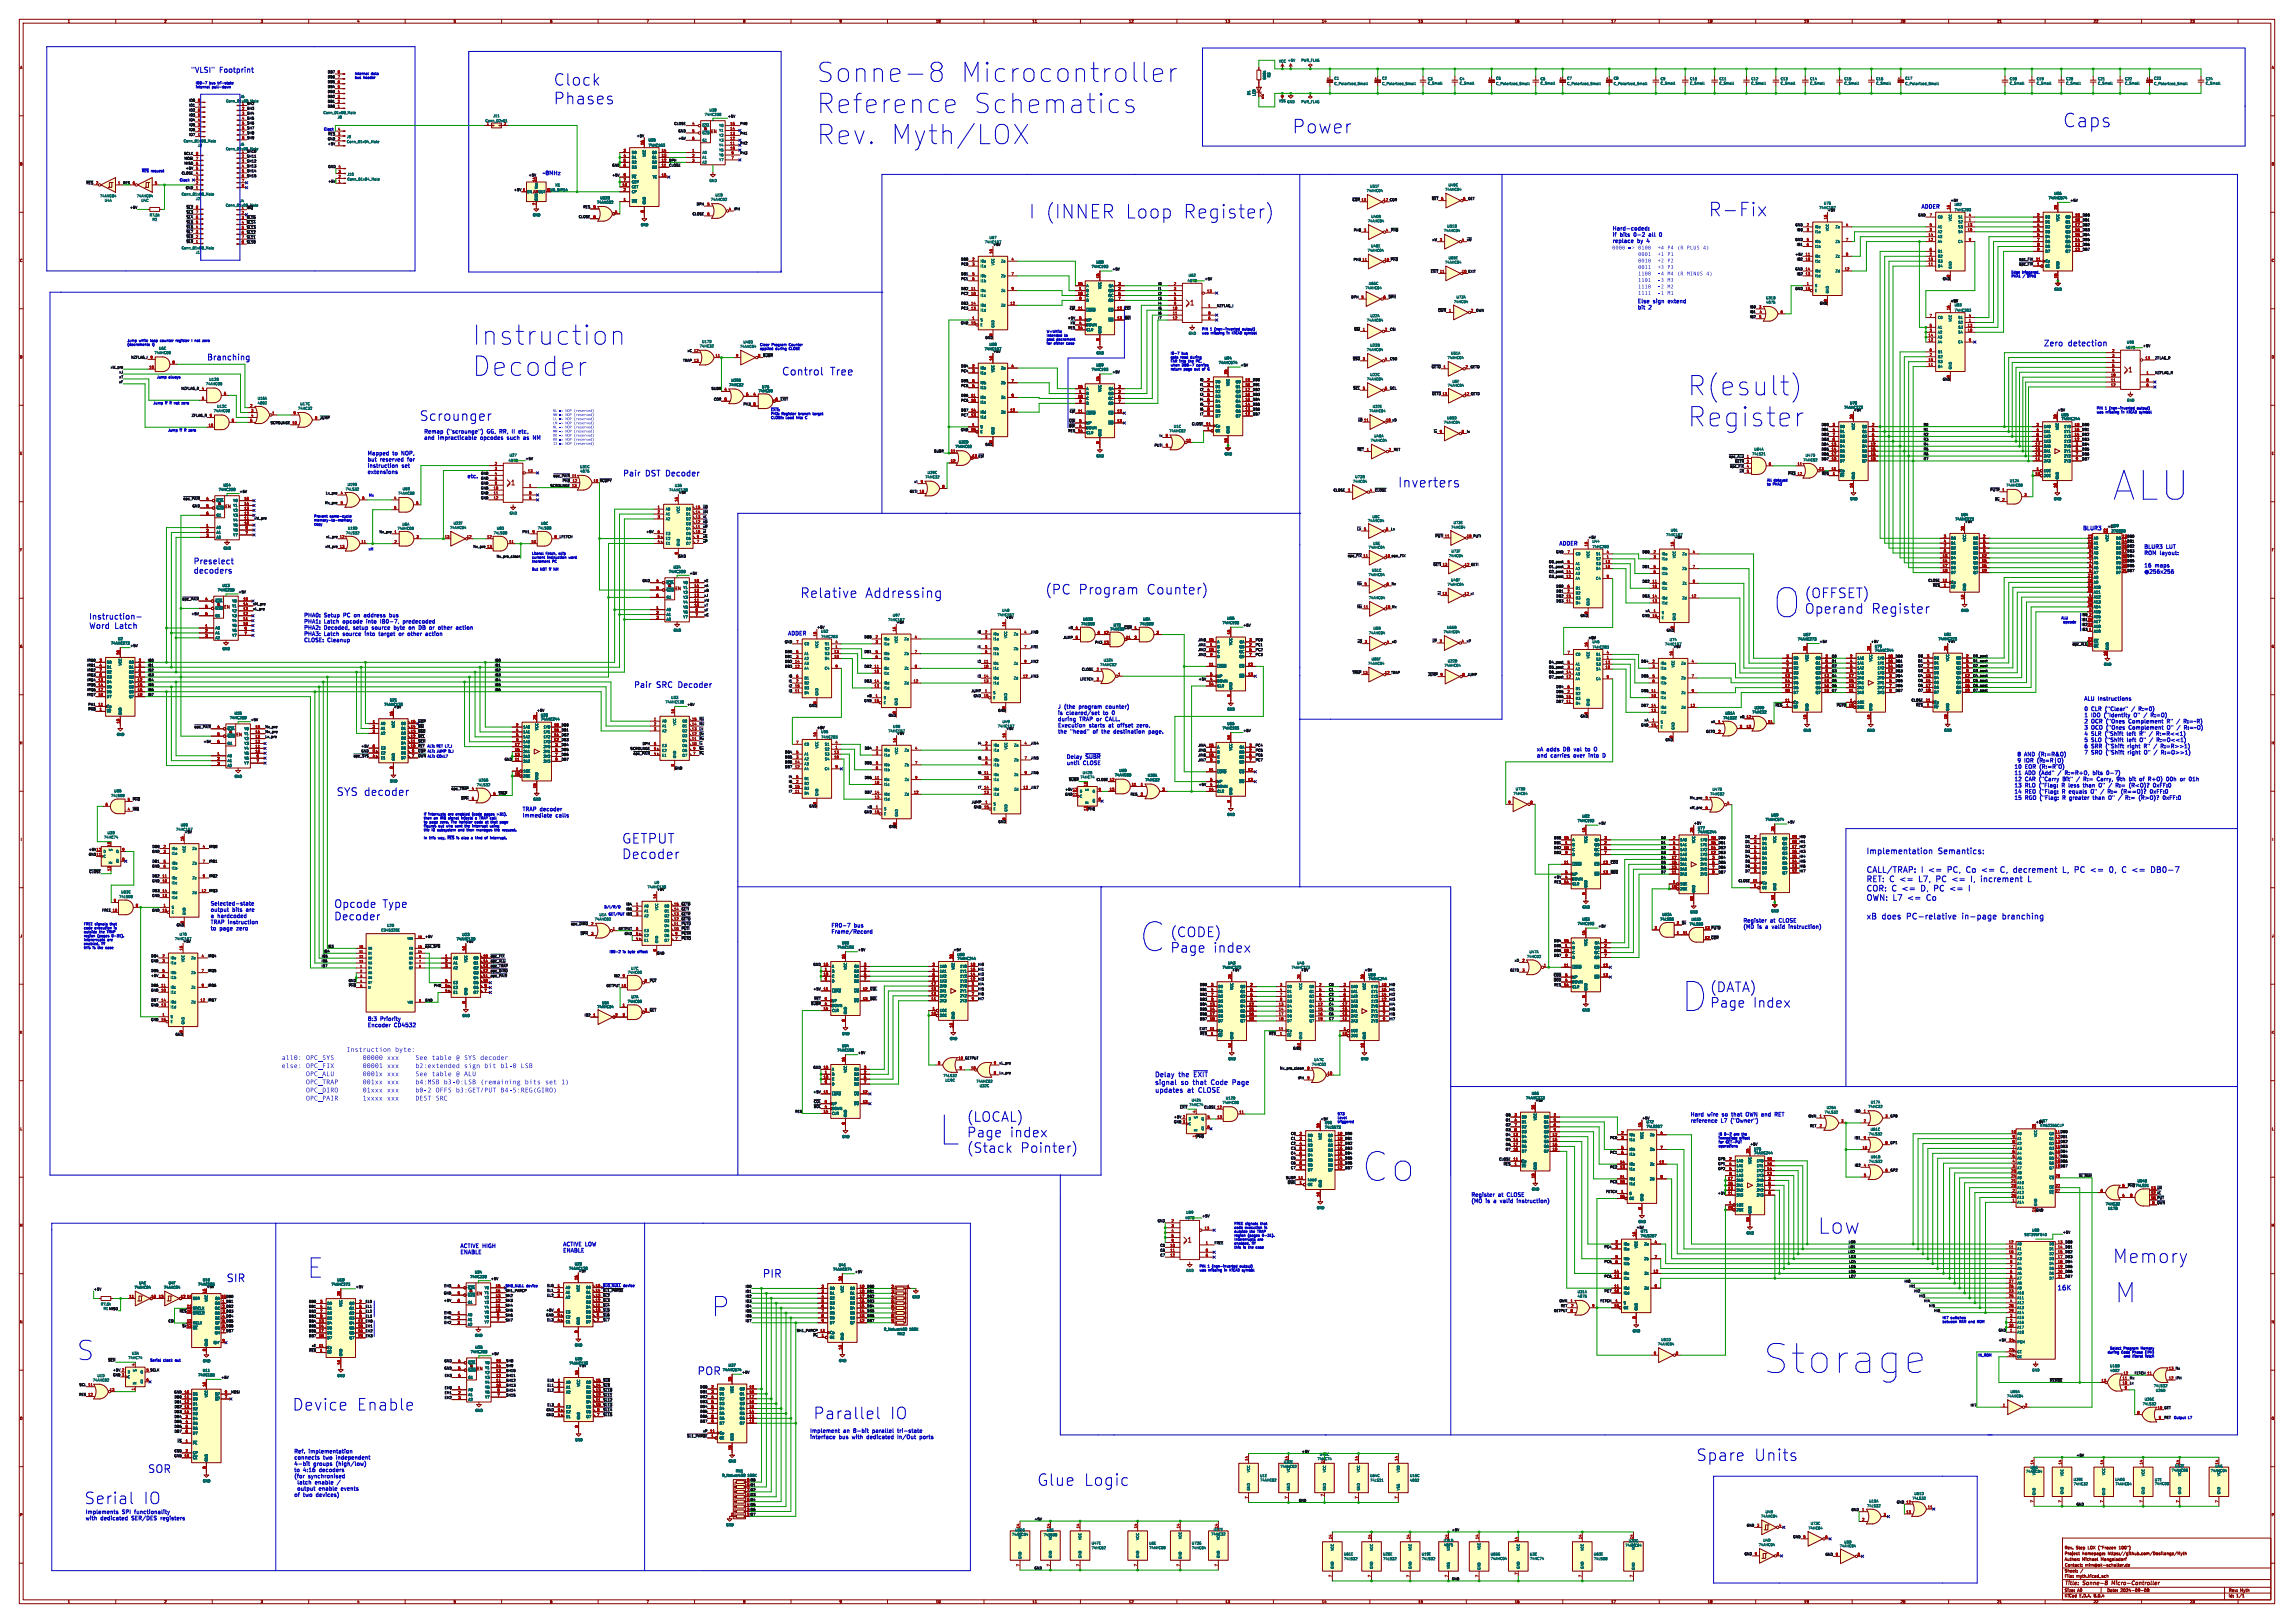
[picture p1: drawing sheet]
<svg xmlns="http://www.w3.org/2000/svg" width="1189mm" height="841mm" viewBox="0 0 1189 841" stroke-linecap="round" stroke-linejoin="round" font-family="sans-serif">
<defs><g id="words">
<g font-size="20.9" fill="#0000c2">
<text x="1094" y="261">ALU</text>
<text x="918" y="321">O</text>
<text x="590" y="494">C</text>
<text x="871" y="525">D</text>
<text x="486" y="595">L</text>
<text x="705" y="614">Co</text>
<text x="913" y="713">Storage</text>
</g>
<g font-size="13.9" fill="#0000c2">
<text x="423" y="43">Sonne-8</text>
<text x="496" y="43">Microcontroller</text>
<text x="423" y="60">Reference</text>
<text x="503" y="60">Schematics</text>
<text x="423" y="76">Rev. Myth/LOX</text>
<text x="245" y="180">Instruction</text>
<text x="245" y="196">Decoder</text>
<text x="874" y="206">R(esult)</text>
<text x="874" y="222">Register</text>
<text x="159" y="663">E</text>
<text x="1096" y="676">M</text>
<text x="368" y="683">P</text>
<text x="39" y="706">S</text>
</g>
<text font-size="11.1" fill="#0000c2" x="942" y="640">Low</text>
<g font-size="9.8" fill="#0000c2">
<text x="670" y="70">Power</text>
<text x="1069" y="67">Caps</text>
</g>
<g font-size="9.7" fill="#0000c2">
<text x="533" y="114">I (INNER Loop</text>
<text x="610" y="114">Register)</text>
<text x="885" y="113">R-Fix</text>
<text x="1095" y="655">Memory</text>
</g>
<g font-size="8.4" fill="#0000c2">
<text x="287" y="45">Clock</text>
<text x="287" y="55">Phases</text>
<text x="151" y="731">Device</text>
<text x="184" y="731">Enable</text>
<text x="421" y="736">Parallel</text>
<text x="460" y="736">IO</text>
<text x="879" y="758">Spare</text>
<text x="908" y="758">Units</text>
<text x="537" y="770">Glue</text>
<text x="561" y="770">Logic</text>
<text x="44" y="780">Serial</text>
<text x="73" y="780">IO</text>
</g>
<g font-size="7" fill="#0000c2">
<text x="217" y="218">Scrounger</text>
<text x="724" y="253">Inverters</text>
<text x="415" y="310">Relative</text>
<text x="448" y="310">Addressing</text>
<text x="542" y="308">(PC Program</text>
<text x="593" y="308">Counter)</text>
<text x="935" y="310">(OFFSET)</text>
<text x="935" y="318">Operand</text>
<text x="969" y="318">Register</text>
<text x="322" y="437">GETPUT</text>
<text x="322" y="446">Decoder</text>
<text x="607" y="486">(CODE)</text>
<text x="607" y="494">Page</text>
<text x="628" y="494">index</text>
<text x="886" y="514">(DATA)</text>
<text x="886" y="523">Page</text>
<text x="908" y="523">Index</text>
<text x="501" y="582">(LOCAL)</text>
<text x="501" y="590">Page</text>
<text x="523" y="590">index</text>
<text x="501" y="598">(Stack</text>
<text x="528" y="598">Pointer)</text>
</g>
<g font-size="5.6" fill="#0000c2">
<text x="405" y="195">Control</text>
<text x="430" y="195">Tree</text>
<text x="174" y="413">SYS decoder</text>
<text x="173" y="471">Opcode</text>
<text x="198" y="471">Type</text>
<text x="173" y="477">Decoder</text>
<text x="117" y="665">SIR</text>
<text x="395" y="662">PIR</text>
<text x="361" y="713">POR</text>
<text x="77" y="764">SOR</text>
</g>
<g font-size="4.2" fill="#0000c2">
<text x="1059" y="180">Zero</text>
<text x="1071" y="180">detection</text>
<text x="107" y="187">Branching</text>
<text x="323" y="247">Pair</text>
<text x="334" y="247">DST Decoder</text>
<text x="100" y="293">Preselect</text>
<text x="100" y="297">decoders</text>
<text x="46" y="321">Instruction-</text>
<text x="46" y="326">Word Latch</text>
<text x="329" y="357">Pair</text>
<text x="340" y="357">SRC Decoder</text>
<text x="967" y="443">Implementation</text>
<text x="1004" y="443">Semantics:</text>
<text x="967" y="452">CALL/TRAP:</text>
<text x="995" y="452">I &lt;=</text>
<text x="1008" y="452">PC, Co &lt;=</text>
<text x="1035" y="452">C, decrement</text>
<text x="1067" y="452">L, PC &lt;=</text>
<text x="1091" y="452">0,</text>
<text x="1098" y="452">C &lt;=</text>
<text x="1112" y="452">DB0-7</text>
<text x="967" y="457">RET: C &lt;=</text>
<text x="994" y="457">L7,</text>
<text x="1002" y="457">PC &lt;=</text>
<text x="1020" y="457">I, increment</text>
<text x="1049" y="457">L</text>
<text x="967" y="462">COR: C &lt;=</text>
<text x="967" y="467">OWN: L7 &lt;=</text>
<text x="995" y="462">D, PC &lt;=</text>
<text x="998" y="467">Co</text>
<text x="1019" y="462">I</text>
<text x="967" y="477">xB does</text>
<text x="987" y="477">PC-relative</text>
<text x="1016" y="477">in-page</text>
<text x="1037" y="477">branching</text>
</g>
<g font-size="3.8" fill="#0000c2">
<text x="99" y="38">&quot;VLSI&quot;</text>
<text x="113" y="38">Footprint</text>
</g>
<g font-size="3.5" fill="#840000">
<text x="616" y="159">1</text>
<text x="1103" y="193">1</text>
<text x="265" y="252">1</text>
<text x="615" y="644">1</text>
</g>
<g font-size="3.5" fill="#0000c2">
<text x="180" y="545">Instruction</text>
<text x="205" y="545">byte:</text>
<text x="146" y="550">all0:</text>
<text x="159" y="550">OPC_SYS</text>
<text x="188" y="550">00000</text>
<text x="201" y="550">xxx</text>
<text x="215" y="550">See table</text>
<text x="236" y="550">@ SYS decoder</text>
<text x="146" y="554">else:</text>
<text x="159" y="554">OPC_FIX</text>
<text x="188" y="554">00001</text>
<text x="201" y="554">xxx</text>
<text x="215" y="554">b2:extended</text>
<text x="240" y="554">sign</text>
<text x="251" y="554">bit</text>
<text x="259" y="554">b1-0</text>
<text x="270" y="554">LSB</text>
<text x="159" y="558">OPC_ALU</text>
<text x="159" y="562">OPC_TRAP</text>
<text x="188" y="558">0001x</text>
<text x="188" y="562">001xx</text>
<text x="201" y="558">xxx</text>
<text x="201" y="562">xxx</text>
<text x="215" y="558">See table</text>
<text x="215" y="562">b4:MSB b3-0:LSB</text>
<text x="236" y="558">@ ALU</text>
<text x="249" y="562">(remaining</text>
<text x="272" y="562">bits</text>
<text x="282" y="562">set</text>
<text x="291" y="562">1)</text>
<text x="599" y="558">Delay</text>
<text x="599" y="562">signal</text>
<text x="611" y="558">the</text>
<text x="612" y="562">so</text>
<text x="618" y="562">that</text>
<text x="618" y="558">~{EXIT}</text>
<text x="627" y="562">Code</text>
<text x="638" y="562">Page</text>
<text x="159" y="566">OPC_DIRO</text>
<text x="188" y="566">01xxx</text>
<text x="201" y="566">xxx</text>
<text x="215" y="566">b0-2</text>
<text x="226" y="566">OFFS b3:GET/PUT</text>
<text x="259" y="566">B4-5:REG(GIRO)</text>
<text x="599" y="566">updates</text>
<text x="615" y="566">at</text>
<text x="621" y="566">CLOSE</text>
<text x="159" y="571">OPC_PAIR</text>
<text x="188" y="571">1xxxx</text>
<text x="201" y="571">xxx</text>
<text x="215" y="571">DEST SRC</text>
<text x="1066" y="669">16K</text>
</g>
<g font-size="2.8" fill="#0000c2">
<text x="281" y="91">~8MHz</text>
<text x="996" y="108">ADDER</text>
<text x="836" y="120">Hard-coded:</text>
<text x="836" y="123">if</text>
<text x="836" y="126">replace</text>
<text x="839" y="123">bits</text>
<text x="846" y="123">0-2</text>
<text x="848" y="126">by</text>
<text x="853" y="126">4</text>
<text x="854" y="123">all</text>
<text x="860" y="123">0</text>
<text x="836" y="130">0000</text>
<text x="844" y="130">=&gt; 0100</text>
<text x="859" y="130">+4 P4 (R</text>
<text x="874" y="130">PLUS 4)</text>
<text x="849" y="133">0001</text>
<text x="849" y="136">0010</text>
<text x="859" y="133">+1 P1</text>
<text x="859" y="136">+2 P2</text>
<text x="849" y="140">0011</text>
<text x="849" y="143">1100</text>
<text x="859" y="140">+3 P3</text>
<text x="859" y="143">-4</text>
<text x="864" y="143">M4 (R</text>
<text x="874" y="143">MINUS 4)</text>
<text x="849" y="146">1101</text>
<text x="849" y="150">1110</text>
<text x="859" y="146">-3</text>
<text x="859" y="150">-2</text>
<text x="864" y="146">M3</text>
<text x="864" y="150">M2</text>
<text x="849" y="153">1111</text>
<text x="864" y="153">M1</text>
<text x="849" y="157">Else</text>
<text x="849" y="160">bit</text>
<text x="854" y="160">2</text>
<text x="857" y="157">sign</text>
<text x="864" y="157">extend</text>
<text x="220" y="225">Remap</text>
<text x="220" y="228">and</text>
<text x="227" y="228">impracticable</text>
<text x="231" y="225">(&quot;scrounge&quot;)</text>
<text x="249" y="228">opcodes</text>
<text x="252" y="225">GG, RR, II etc,</text>
<text x="263" y="228">such</text>
<text x="271" y="228">as</text>
<text x="276" y="228">NM</text>
<text x="190" y="236">Mapped</text>
<text x="190" y="239">but</text>
<text x="197" y="239">reserved</text>
<text x="203" y="236">to</text>
<text x="208" y="236">NOP,</text>
<text x="211" y="239">for</text>
<text x="190" y="242">instruction</text>
<text x="190" y="246">extensions</text>
<text x="208" y="242">set</text>
<text x="242" y="248">etc.</text>
<text x="1080" y="275">BLUR3</text>
<text x="808" y="283">ADDER</text>
<text x="1111" y="284">BLUR3</text>
<text x="1111" y="288">ROM layout:</text>
<text x="1122" y="284">LUT</text>
<text x="1111" y="294">16</text>
<text x="1111" y="297">@256x256</text>
<text x="1117" y="294">maps</text>
<text x="157" y="320">PHA0:</text>
<text x="157" y="323">PHA1:</text>
<text x="168" y="320">Setup</text>
<text x="168" y="323">Latch</text>
<text x="177" y="323">opcode</text>
<text x="178" y="320">PC on</text>
<text x="188" y="320">address</text>
<text x="190" y="323">into</text>
<text x="197" y="323">IB0-7,</text>
<text x="202" y="320">bus</text>
<text x="209" y="323">predecoded</text>
<text x="157" y="326">PHA2:</text>
<text x="157" y="330">PHA3:</text>
<text x="168" y="326">Decoded,</text>
<text x="168" y="330">Latch</text>
<text x="177" y="330">source</text>
<text x="183" y="326">setup</text>
<text x="189" y="330">into</text>
<text x="193" y="326">source</text>
<text x="196" y="330">target</text>
<text x="204" y="326">byte</text>
<text x="207" y="330">or</text>
<text x="211" y="330">other</text>
<text x="212" y="326">on</text>
<text x="217" y="326">DB or</text>
<text x="221" y="330">action</text>
<text x="227" y="326">other</text>
<text x="236" y="326">action</text>
<text x="408" y="329">ADDER</text>
<text x="157" y="333">CLOSE: Cleanup</text>
<text x="1080" y="363">ALU Instructions</text>
<text x="548" y="367">J (the</text>
<text x="548" y="371">is</text>
<text x="552" y="371">cleared/set</text>
<text x="559" y="367">program</text>
<text x="572" y="371">to</text>
<text x="573" y="367">counter)</text>
<text x="576" y="371">0</text>
<text x="1080" y="369">0 CLR (&quot;Clear&quot;</text>
<text x="1080" y="372">1 IDO (&quot;Identity</text>
<text x="1106" y="372">O&quot;</text>
<text x="1108" y="369">R:=0)</text>
<text x="1111" y="372">/</text>
<text x="1115" y="372">R:=O)</text>
<text x="548" y="374">during</text>
<text x="548" y="377">Execution</text>
<text x="559" y="374">TRAP or</text>
<text x="564" y="377">starts</text>
<text x="573" y="374">CALL.</text>
<text x="574" y="377">at</text>
<text x="579" y="377">offset</text>
<text x="589" y="377">zero,</text>
<text x="1080" y="375">2 OCR (&quot;Ones</text>
<text x="1103" y="375">Complement</text>
<text x="1123" y="375">R&quot;</text>
<text x="1128" y="375">/</text>
<text x="1132" y="375">R:=~R)</text>
<text x="548" y="380">the</text>
<text x="554" y="380">&quot;head&quot;</text>
<text x="566" y="380">of</text>
<text x="571" y="380">the</text>
<text x="577" y="380">destination</text>
<text x="595" y="380">page.</text>
<text x="1080" y="378">3 OCO (&quot;Ones</text>
<text x="1080" y="381">4 SLR (&quot;Shift</text>
<text x="1102" y="381">left</text>
<text x="1103" y="378">Complement</text>
<text x="1109" y="381">R&quot;</text>
<text x="1114" y="381">/</text>
<text x="1118" y="381">R:=R&lt;&lt;1)</text>
<text x="1123" y="378">O&quot;</text>
<text x="1128" y="378">/</text>
<text x="1132" y="378">R:=~O)</text>
<text x="796" y="389">xA adds</text>
<text x="810" y="389">DB val</text>
<text x="822" y="389">to</text>
<text x="826" y="389">O</text>
<text x="1080" y="385">5 SLO (&quot;Shift</text>
<text x="1080" y="388">6 SRR (&quot;Shift</text>
<text x="1102" y="385">left</text>
<text x="1103" y="388">right</text>
<text x="1109" y="385">O&quot;</text>
<text x="1111" y="388">R&quot;</text>
<text x="1114" y="385">/</text>
<text x="1116" y="388">/</text>
<text x="1118" y="385">R:=O&lt;&lt;1)</text>
<text x="1120" y="388">R:=R&gt;&gt;1)</text>
<text x="553" y="393">Delay</text>
<text x="562" y="393">~{SUBR}</text>
<text x="796" y="393">and</text>
<text x="803" y="393">carries</text>
<text x="815" y="393">over</text>
<text x="823" y="393">into</text>
<text x="830" y="393">D</text>
<text x="1046" y="392">8 AND (R:=R&amp;O)</text>
<text x="1046" y="395">9 IOR (R:=R|O)</text>
<text x="1080" y="391">7 SRO (&quot;Shift</text>
<text x="1103" y="391">right</text>
<text x="1111" y="391">O&quot;</text>
<text x="1116" y="391">/</text>
<text x="1120" y="391">R:=O&gt;&gt;1)</text>
<text x="553" y="397">until</text>
<text x="561" y="397">CLOSE</text>
<text x="1044" y="398">10</text>
<text x="1044" y="402">11</text>
<text x="1049" y="398">EOR (R:=R^O)</text>
<text x="1049" y="402">ADD (Add&quot;</text>
<text x="1070" y="402">R:=R+O,</text>
<text x="1085" y="402">bits</text>
<text x="1092" y="402">0-7)</text>
<text x="1044" y="405">12</text>
<text x="1049" y="405">CAR (&quot;Carry</text>
<text x="1069" y="405">Bit&quot;</text>
<text x="1076" y="405">/</text>
<text x="1080" y="405">R:=</text>
<text x="1087" y="405">Carry,</text>
<text x="1097" y="405">9th</text>
<text x="1104" y="405">bit</text>
<text x="1109" y="405">of</text>
<text x="1114" y="405">R+O)</text>
<text x="1123" y="405">00h</text>
<text x="1130" y="405">or</text>
<text x="1135" y="405">01h</text>
<text x="1044" y="408">13</text>
<text x="1044" y="411">14</text>
<text x="1049" y="408">RLO (&quot;Flag:</text>
<text x="1049" y="411">REO (&quot;Flag:</text>
<text x="1068" y="408">R less</text>
<text x="1069" y="411">R equals</text>
<text x="1080" y="408">than</text>
<text x="1084" y="411">O&quot;</text>
<text x="1088" y="408">O&quot;</text>
<text x="1089" y="411">/</text>
<text x="1092" y="411">R:=</text>
<text x="1093" y="408">/</text>
<text x="1097" y="408">R:=</text>
<text x="1099" y="411">(R==O)?</text>
<text x="1104" y="408">(R&lt;O)?</text>
<text x="1115" y="411">0xFF:0</text>
<text x="1116" y="408">0xFF:0</text>
<text x="1044" y="415">15</text>
<text x="1049" y="415">RGO (&quot;Flag:</text>
<text x="1069" y="415">R greater</text>
<text x="1085" y="415">than</text>
<text x="1093" y="415">O&quot;</text>
<text x="1098" y="415">/</text>
<text x="1102" y="415">R:=</text>
<text x="1109" y="415">(R&gt;O)?</text>
<text x="1121" y="415">0xFF:0</text>
<text x="271" y="420">TRAP decoder</text>
<text x="271" y="424">Immediate</text>
<text x="288" y="424">calls</text>
<text x="109" y="469">Selected-state</text>
<text x="109" y="473">output</text>
<text x="120" y="473">bits</text>
<text x="127" y="473">are</text>
<text x="109" y="476">a hardcoded</text>
<text x="109" y="479">TRAP instruction</text>
<text x="903" y="478">Register</text>
<text x="917" y="478">at</text>
<text x="922" y="478">CLOSE</text>
<text x="109" y="482">to</text>
<text x="114" y="482">page</text>
<text x="122" y="482">zero</text>
<text x="431" y="481">FR0-7</text>
<text x="431" y="484">Frame/Record</text>
<text x="442" y="481">bus</text>
<text x="903" y="481">(MD is</text>
<text x="915" y="481">a valid</text>
<text x="927" y="481">instruction)</text>
<text x="191" y="529">8:3</text>
<text x="191" y="532">Encoder</text>
<text x="197" y="529">Priority</text>
<text x="204" y="532">CD4532</text>
<text x="876" y="579">Hard</text>
<text x="876" y="582">reference</text>
<text x="885" y="579">wire</text>
<text x="892" y="582">L7</text>
<text x="892" y="579">so</text>
<text x="897" y="582">(&quot;Owner&quot;)</text>
<text x="897" y="579">that</text>
<text x="905" y="579">OWN and</text>
<text x="920" y="579">RET</text>
<text x="762" y="620">Register</text>
<text x="762" y="623">(MO is</text>
<text x="774" y="623">a valid</text>
<text x="776" y="620">at</text>
<text x="781" y="620">CLOSE</text>
<text x="786" y="623">instruction)</text>
<text x="238" y="647">ACTIVE HIGH</text>
<text x="292" y="646">ACTIVE LOW</text>
<text x="238" y="650">ENABLE</text>
<text x="292" y="649">ENABLE</text>
<text x="420" y="743">Implement</text>
<text x="437" y="743">an</text>
<text x="442" y="743">8-bit</text>
<text x="452" y="743">parallel</text>
<text x="465" y="743">tri-state</text>
<text x="420" y="746">interface</text>
<text x="435" y="746">bus</text>
<text x="441" y="746">with</text>
<text x="449" y="746">dedicated</text>
<text x="465" y="746">In/Out</text>
<text x="477" y="746">ports</text>
<text x="152" y="753">Ref.</text>
<text x="160" y="753">implementation</text>
<text x="152" y="756">connects</text>
<text x="152" y="760">4-bit</text>
<text x="162" y="760">groups</text>
<text x="167" y="756">two</text>
<text x="174" y="756">independent</text>
<text x="174" y="760">(high/low)</text>
<text x="152" y="763">to</text>
<text x="152" y="766">(for</text>
<text x="157" y="763">4:16</text>
<text x="159" y="766">synchronised</text>
<text x="165" y="763">decoders</text>
<text x="154" y="769">latch</text>
<text x="154" y="773">output</text>
<text x="163" y="769">enable</text>
<text x="165" y="773">enable</text>
<text x="177" y="773">events</text>
<text x="152" y="776">of</text>
<text x="157" y="776">two</text>
<text x="164" y="776">devices)</text>
<text x="44" y="785">Implements</text>
<text x="63" y="785">SPI functionality</text>
<text x="44" y="788">with</text>
<text x="52" y="788">dedicated</text>
<text x="68" y="788">SER/DES</text>
<text x="83" y="788">registers</text>
</g>
<g font-size="2.8" fill="#840000">
<text x="1070" y="822">Title:</text>
<text x="1080" y="822">Sonne-8</text>
<text x="1095" y="822">Micro-Controller</text>
</g>
<g font-size="2.1" fill="#006464">
<text x="365" y="68">&amp;</text>
<text x="113" y="262">&amp;</text>
<text x="346" y="305">&amp;</text>
<text x="112" y="314">&amp;</text>
<text x="119" y="380">&amp;</text>
<text x="243" y="670">&amp;</text>
<text x="243" y="709">&amp;</text>
</g>
<g font-size="2.1" fill="#840000">
<text x="368" y="69">EN</text>
<text x="117" y="264">EN</text>
<text x="350" y="306">EN</text>
<text x="116" y="316">EN</text>
<text x="122" y="382">EN</text>
<text x="247" y="671">EN</text>
<text x="247" y="710">EN</text>
<text x="1070" y="803">Rev.</text>
<text x="1076" y="803">Step</text>
<text x="1082" y="803">LOX (&quot;Frozen</text>
<text x="1099" y="803">100&quot;)</text>
<text x="1070" y="809">Author:</text>
<text x="1070" y="806">Project</text>
<text x="1079" y="809">Michael</text>
<text x="1079" y="806">homepage:</text>
<text x="1089" y="809">Mangelsdorf</text>
<text x="1093" y="806">https://github.com/Dosflange/Myth</text>
<text x="1070" y="815">Sheet:</text>
<text x="1070" y="812">Contact:</text>
<text x="1081" y="812">mim@ok-schalter.de</text>
<text x="1070" y="818">File:</text>
<text x="1076" y="818">myth.kicad_sch</text>
<text x="1070" y="828">KiCad</text>
<text x="1070" y="825">Size:</text>
<text x="1077" y="825">A0</text>
<text x="1078" y="828">E.D.A.</text>
<text x="1085" y="828">8.0.4</text>
<text x="1092" y="825">Date:</text>
<text x="1099" y="825">2024-09-08</text>
<text x="1155" y="825">Rev:</text>
<text x="1155" y="828">Id:</text>
<text x="1159" y="828">1/1</text>
<text x="1161" y="825">Myth</text>
</g>
<g font-size="1.8" fill="#840000">
<text x="35" y="12">1</text>
<text x="85" y="12">2</text>
<text x="135" y="12">3</text>
<text x="185" y="12">4</text>
<text x="235" y="12">5</text>
<text x="285" y="12">6</text>
<text x="335" y="12">7</text>
<text x="385" y="12">8</text>
<text x="435" y="12">9</text>
<text x="485" y="12">10</text>
<text x="535" y="12">11</text>
<text x="585" y="12">12</text>
<text x="635" y="12">13</text>
<text x="685" y="12">14</text>
<text x="735" y="12">15</text>
<text x="785" y="12">16</text>
<text x="835" y="12">17</text>
<text x="885" y="12">18</text>
<text x="935" y="12">19</text>
<text x="985" y="12">20</text>
<text x="1035" y="12">21</text>
<text x="1085" y="12">22</text>
<text x="1135" y="12">23</text>
<text x="10" y="36">A</text>
<text x="1177" y="36">A</text>
<text x="10" y="86">B</text>
<text x="1177" y="86">B</text>
<text x="10" y="136">C</text>
<text x="1177" y="136">C</text>
<text x="10" y="186">D</text>
<text x="1177" y="186">D</text>
<text x="10" y="236">E</text>
<text x="1177" y="236">E</text>
<text x="1100" y="279">13 DB0</text>
<text x="1100" y="281">14 DB1</text>
<text x="10" y="286">F</text>
<text x="1100" y="284">15 DB2</text>
<text x="1100" y="286">17 DB3</text>
<text x="1177" y="286">F</text>
<text x="1100" y="289">18 DB4</text>
<text x="1100" y="291">19 DB5</text>
<text x="1100" y="294">20 DB6</text>
<text x="10" y="336">G</text>
<text x="1177" y="336">G</text>
<text x="10" y="386">H</text>
<text x="1177" y="386">H</text>
<text x="11" y="436">I</text>
<text x="1178" y="436">I</text>
<text x="10" y="486">J</text>
<text x="1177" y="486">J</text>
<text x="10" y="536">K</text>
<text x="1177" y="536">K</text>
<text x="10" y="586">L</text>
<text x="1177" y="586">L</text>
<text x="10" y="636">M</text>
<text x="1177" y="636">M</text>
<text x="115" y="673">15 DB0</text>
<text x="115" y="678">2 DB2</text>
<text x="93" y="680">~{RES}</text>
<text x="115" y="683">4 DB4</text>
<text x="10" y="686">N</text>
<text x="1177" y="686">N</text>
<text x="10" y="736">O</text>
<text x="1177" y="736">O</text>
<text x="10" y="786">P</text>
<text x="1177" y="786">P</text>
<text x="35" y="831">1</text>
<text x="85" y="831">2</text>
<text x="135" y="831">3</text>
<text x="185" y="831">4</text>
<text x="235" y="831">5</text>
<text x="285" y="831">6</text>
<text x="335" y="831">7</text>
<text x="385" y="831">8</text>
<text x="435" y="831">9</text>
<text x="485" y="831">10</text>
<text x="535" y="831">11</text>
<text x="585" y="831">12</text>
<text x="635" y="831">13</text>
<text x="685" y="831">14</text>
<text x="735" y="831">15</text>
<text x="785" y="831">16</text>
<text x="835" y="831">17</text>
<text x="885" y="831">18</text>
<text x="935" y="831">19</text>
<text x="985" y="831">20</text>
<text x="1035" y="831">21</text>
<text x="1085" y="831">22</text>
<text x="1135" y="831">23</text>
</g>
<g font-size="1.8" fill="#006464">
<text x="663" y="33">VCC</text>
<text x="667" y="32">+5V</text>
<text x="674" y="32">PWR_FLAG</text>
<text x="656" y="41" transform="rotate(-90 656 41)">500k</text>
<text x="659" y="40" transform="rotate(-90 659 40)">R3</text>
<text x="691" y="41">C1</text>
<text x="716" y="41">C2</text>
<text x="740" y="42">C3</text>
<text x="756" y="42">C4</text>
<text x="775" y="41">C5</text>
<text x="798" y="42">C6</text>
<text x="812" y="41">C7</text>
<text x="836" y="41">C8</text>
<text x="861" y="42">C9</text>
<text x="876" y="42">C10</text>
<text x="891" y="42">C11</text>
<text x="908" y="42">C12</text>
<text x="923" y="42">C13</text>
<text x="938" y="42">C14</text>
<text x="956" y="42">C15</text>
<text x="972" y="42">C16</text>
<text x="987" y="41">C17</text>
<text x="1042" y="42">C18</text>
<text x="1056" y="42">C19</text>
<text x="1071" y="42">C20</text>
<text x="1087" y="42">C21</text>
<text x="1101" y="42">C22</text>
<text x="1116" y="41">C23</text>
<text x="1143" y="42">C24</text>
<text x="691" y="44">C_Polarized_Small</text>
<text x="716" y="44">C_Polarized_Small</text>
<text x="740" y="44">C_Small</text>
<text x="756" y="44">C_Small</text>
<text x="775" y="44">C_Polarized_Small</text>
<text x="798" y="44">C_Small</text>
<text x="812" y="44">C_Polarized_Small</text>
<text x="836" y="44">C_Polarized_Small</text>
<text x="861" y="44">C_Small</text>
<text x="876" y="44">C_Small</text>
<text x="891" y="44">C_Small</text>
<text x="908" y="44">C_Small</text>
<text x="923" y="44">C_Small</text>
<text x="938" y="44">C_Small</text>
<text x="956" y="44">C_Small</text>
<text x="972" y="44">C_Small</text>
<text x="987" y="44">C_Polarized_Small</text>
<text x="1042" y="44">C_Small</text>
<text x="1056" y="44">C_Small</text>
<text x="1071" y="44">C_Small</text>
<text x="1087" y="44">C_Small</text>
<text x="1101" y="44">C_Small</text>
<text x="1116" y="44">C_Polarized_Small</text>
<text x="1143" y="44">C_Small</text>
<text x="117" y="53">Conn_01x08_Male</text>
<text x="124" y="51">J6</text>
<text x="648" y="49" transform="rotate(-90 648 49)">D1</text>
<text x="651" y="50" transform="rotate(-90 651 50)">LED</text>
<text x="663" y="53">VSS</text>
<text x="667" y="54">GND</text>
<text x="674" y="54">PWR_FLAG</text>
<text x="168" y="59">Conn_01x08_Male</text>
<text x="368" y="58">U38</text>
<text x="175" y="62">J8</text>
<text x="251" y="63">Conn_02x01</text>
<text x="252" y="65">1</text>
<text x="256" y="61">J11</text>
<text x="261" y="65">2</text>
<text x="364" y="66">~{G2A}</text>
<text x="365" y="60">74HC238</text>
<text x="373" y="66">Y0</text>
<text x="180" y="72">J9</text>
<text x="364" y="70">~{G2B}</text>
<text x="373" y="71">Y2</text>
<text x="373" y="68">Y1</text>
<text x="95" y="74">Conn_01x08_Male</text>
<text x="102" y="76">J3</text>
<text x="124" y="76">J5</text>
<text x="180" y="74">Conn_01x04_Male</text>
<text x="336" y="73">U36</text>
<text x="336" y="76">74HC163</text>
<text x="364" y="74">G1</text>
<text x="373" y="76">Y4</text>
<text x="373" y="74">Y3</text>
<text x="117" y="78">Conn_01x08_Male</text>
<text x="327" y="80">D0</text>
<text x="327" y="82">D1</text>
<text x="335" y="81" transform="rotate(-90 335 81)">VCC</text>
<text x="338" y="82">Q1</text>
<text x="338" y="80">Q0</text>
<text x="364" y="80">A0</text>
<text x="364" y="82">A1</text>
<text x="373" y="79">Y5</text>
<text x="373" y="84">Y7</text>
<text x="373" y="81">Y6</text>
<text x="327" y="85">D2</text>
<text x="327" y="88">D3</text>
<text x="338" y="88">Q3</text>
<text x="338" y="85">Q2</text>
<text x="364" y="85">A2</text>
<text x="180" y="91">J10</text>
<text x="180" y="94">Conn_01x04_Male</text>
<text x="327" y="95">CEP</text>
<text x="327" y="93">~{PE}</text>
<text x="338" y="93">TC</text>
<text x="368" y="94">GND</text>
<text x="94" y="102">Conn_01x08_Male</text>
<text x="273" y="100">EN</text>
<text x="279" y="98" transform="rotate(-90 279 98)">Vcc</text>
<text x="279" y="100">OUT</text>
<text x="284" y="99">CXO_DIP14</text>
<text x="288" y="97">X1</text>
<text x="327" y="98">CET</text>
<text x="327" y="100">CP</text>
<text x="371" y="102">U1B</text>
<text x="708" y="100">74AHC04</text>
<text x="710" y="97">U51F</text>
<text x="749" y="99">74AHC04</text>
<text x="751" y="97">U40C</text>
<text x="1065" y="101">U86</text>
<text x="52" y="102">74AHC04</text>
<text x="54" y="105">U4A</text>
<text x="71" y="102">74AHC04</text>
<text x="73" y="105">U4C</text>
<text x="101" y="104">J2</text>
<text x="117" y="107">Conn_01x08_Male</text>
<text x="124" y="105">J4</text>
<text x="279" y="104" transform="rotate(-90 279 104)">GND</text>
<text x="309" y="106">74AHC02</text>
<text x="311" y="103">U32B</text>
<text x="327" y="105">~{MR}</text>
<text x="335" y="106" transform="rotate(-90 335 106)">GND</text>
<text x="368" y="104">74AHC02</text>
<text x="945" y="106">U76</text>
<text x="1013" y="107">U82</text>
<text x="1062" y="103">74AHC574</text>
<text x="77" y="112">R7.5k</text>
<text x="276" y="112">GND</text>
<text x="711" y="113">U40B</text>
<text x="943" y="109">74HC157</text>
<text x="1004" y="113">C0</text>
<text x="1013" y="110">74HC283</text>
<text x="1015" y="113">S1</text>
<text x="1060" y="113">D0</text>
<text x="1070" y="113">Q0</text>
<text x="79" y="115">R2</text>
<text x="332" y="117">GND</text>
<text x="709" y="115">74AHC04</text>
<text x="750" y="118">U51B</text>
<text x="941" y="118">I0a</text>
<text x="948" y="120" transform="rotate(-90 948 120)">VCC</text>
<text x="951" y="118">Za</text>
<text x="1004" y="118">A1</text>
<text x="1012" y="115" transform="rotate(-90 1012 115)">VCC</text>
<text x="1015" y="116">S2</text>
<text x="1015" y="118">S3</text>
<text x="1060" y="116">D1</text>
<text x="1060" y="118">D2</text>
<text x="1067" y="115" transform="rotate(-90 1067 115)">VCC</text>
<text x="1070" y="118">Q2</text>
<text x="1070" y="116">Q1</text>
<text x="513" y="124">U67</text>
<text x="748" y="120">74AHC04</text>
<text x="941" y="121">I1a</text>
<text x="1004" y="124">A3</text>
<text x="1004" y="121">A2</text>
<text x="1015" y="121">S4</text>
<text x="1060" y="121">D3</text>
<text x="1060" y="124">D4</text>
<text x="1070" y="124">Q4</text>
<text x="1070" y="121">Q3</text>
<text x="94" y="129">Conn_01x08_Male</text>
<text x="101" y="132">J1</text>
<text x="510" y="126">74HC157</text>
<text x="709" y="131">74AHC04</text>
<text x="711" y="128">U40E</text>
<text x="941" y="126">I0b</text>
<text x="941" y="129">I1b</text>
<text x="951" y="126">Zb</text>
<text x="1004" y="126">A4</text>
<text x="1004" y="131">B1</text>
<text x="1015" y="126">C4</text>
<text x="1060" y="126">D5</text>
<text x="1060" y="129">D6</text>
<text x="1060" y="131">D7</text>
<text x="1070" y="131">Q7</text>
<text x="1070" y="129">Q6</text>
<text x="1070" y="126">Q5</text>
<text x="508" y="136">I0a</text>
<text x="516" y="138" transform="rotate(-90 516 138)">VCC</text>
<text x="519" y="136">Za</text>
<text x="568" y="137">U58</text>
<text x="749" y="137">74AHC04</text>
<text x="751" y="135">U65E</text>
<text x="941" y="136">I1c</text>
<text x="941" y="134">I0c</text>
<text x="951" y="134">Zc</text>
<text x="1004" y="136">B3</text>
<text x="1004" y="134">B2</text>
<text x="1060" y="136">Cp</text>
<text x="508" y="139">I1a</text>
<text x="508" y="144">I0b</text>
<text x="519" y="144">Zb</text>
<text x="566" y="139">74HC193</text>
<text x="616" y="144">U62</text>
<text x="941" y="144">I1d</text>
<text x="941" y="141">I0d</text>
<text x="951" y="141">Zd</text>
<text x="1004" y="139">B4</text>
<text x="1012" y="139" transform="rotate(-90 1012 139)">GND</text>
<text x="1060" y="139">OE</text>
<text x="1067" y="139" transform="rotate(-90 1067 139)">GND</text>
<text x="508" y="146">I1b</text>
<text x="563" y="149">A</text>
<text x="571" y="150" transform="rotate(-90 571 150)">VCC</text>
<text x="575" y="149">QA</text>
<text x="615" y="146">4078</text>
<text x="709" y="148">U65C</text>
<text x="941" y="149">S</text>
<text x="508" y="154">I1c</text>
<text x="508" y="151">I0c</text>
<text x="519" y="151">Zc</text>
<text x="563" y="151">B</text>
<text x="563" y="154">C</text>
<text x="574" y="151">QB</text>
<text x="574" y="154">QC</text>
<text x="708" y="150">74AHC04</text>
<text x="755" y="155">U73A</text>
<text x="915" y="155">U31B</text>
<text x="941" y="151">E</text>
<text x="948" y="152" transform="rotate(-90 948 152)">GND</text>
<text x="1065" y="151">GND</text>
<text x="508" y="162">I1d</text>
<text x="508" y="159">I0d</text>
<text x="519" y="159">Zd</text>
<text x="563" y="162">~{LOAD}</text>
<text x="563" y="157">D</text>
<text x="574" y="162">~{CO}</text>
<text x="574" y="157">QD</text>
<text x="753" y="157">74HC04</text>
<text x="915" y="158">4075</text>
<text x="1013" y="159">U83</text>
<text x="1013" y="162">74HC283</text>
<text x="508" y="167">S</text>
<text x="563" y="167">UP</text>
<text x="574" y="167">~{BO}</text>
<text x="708" y="167">74AHC04</text>
<text x="710" y="165">U22A</text>
<text x="1004" y="165">C0</text>
<text x="1012" y="167" transform="rotate(-90 1012 167)">VCC</text>
<text x="1015" y="168">S2</text>
<text x="1015" y="165">S1</text>
<text x="508" y="169">E</text>
<text x="516" y="170" transform="rotate(-90 516 170)">GND</text>
<text x="563" y="172">CLR</text>
<text x="563" y="169">DOWN</text>
<text x="571" y="173" transform="rotate(-90 571 173)">GND</text>
<text x="616" y="174">GND</text>
<text x="1004" y="173">A2</text>
<text x="1004" y="170">A1</text>
<text x="1015" y="173">S4</text>
<text x="1015" y="170">S3</text>
<text x="364" y="178">U17D</text>
<text x="385" y="178">U40D</text>
<text x="513" y="179">U68</text>
<text x="710" y="180">U22B</text>
<text x="1004" y="178">A4</text>
<text x="1004" y="176">A3</text>
<text x="1015" y="178">C4</text>
<text x="1102" y="178">U90</text>
<text x="80" y="184">74AHC08</text>
<text x="82" y="181">U6C</text>
<text x="362" y="180">74HC32</text>
<text x="383" y="180">74AHC04</text>
<text x="510" y="182">74HC157</text>
<text x="515" y="183">+5V</text>
<text x="568" y="184">GND</text>
<text x="708" y="182">74AHC04</text>
<text x="752" y="184">U51A</text>
<text x="1004" y="186">B2</text>
<text x="1004" y="183">B1</text>
<text x="1102" y="181">4078</text>
<text x="508" y="192">I0a</text>
<text x="519" y="192">Za</text>
<text x="568" y="190">U59</text>
<text x="632" y="189">74AHC574</text>
<text x="635" y="186">U94</text>
<text x="750" y="186">74AHC04</text>
<text x="1004" y="191">B4</text>
<text x="1004" y="188">B3</text>
<text x="1012" y="191" transform="rotate(-90 1012 191)">GND</text>
<text x="108" y="197">U12B</text>
<text x="379" y="198">U39B</text>
<text x="508" y="194">I1a</text>
<text x="516" y="193" transform="rotate(-90 516 193)">VCC</text>
<text x="566" y="192">74HC193</text>
<text x="708" y="197">74AHC04</text>
<text x="710" y="195">U22C</text>
<text x="107" y="200">74AHC08</text>
<text x="378" y="200">74HC32</text>
<text x="393" y="203">74HC00</text>
<text x="395" y="201">U7B</text>
<text x="508" y="199">I0b</text>
<text x="508" y="202">I1b</text>
<text x="519" y="199">Zb</text>
<text x="563" y="202">A</text>
<text x="571" y="203" transform="rotate(-90 571 203)">VCC</text>
<text x="575" y="202">QA</text>
<text x="630" y="199">D0</text>
<text x="630" y="201">D1</text>
<text x="630" y="204">D2</text>
<text x="637" y="200" transform="rotate(-90 637 200)">VCC</text>
<text x="640" y="204">Q2</text>
<text x="640" y="201">Q1</text>
<text x="640" y="199">Q0</text>
<text x="750" y="201">74AHC04</text>
<text x="753" y="199">U5F</text>
<text x="133" y="207">U16A</text>
<text x="133" y="210">4002</text>
<text x="508" y="209">I1c</text>
<text x="508" y="207">I0c</text>
<text x="519" y="207">Zc</text>
<text x="563" y="205">B</text>
<text x="563" y="207">C</text>
<text x="563" y="210">D</text>
<text x="574" y="205">QB</text>
<text x="574" y="207">QC</text>
<text x="574" y="210">QD</text>
<text x="630" y="206">D3</text>
<text x="630" y="209">D4</text>
<text x="640" y="209">Q4</text>
<text x="640" y="206">Q3</text>
<text x="959" y="210">U78</text>
<text x="1102" y="208">GND</text>
<text x="111" y="214">74AHC08</text>
<text x="112" y="211">U12C</text>
<text x="154" y="212">74HC32</text>
<text x="156" y="210">U17C</text>
<text x="508" y="214">I0d</text>
<text x="519" y="214">Zd</text>
<text x="563" y="215">~{LOAD}</text>
<text x="574" y="215">~{CO}</text>
<text x="630" y="211">D5</text>
<text x="630" y="214">D6</text>
<text x="640" y="214">Q6</text>
<text x="640" y="211">Q5</text>
<text x="710" y="214">74AHC04</text>
<text x="711" y="212">U22E</text>
<text x="956" y="212">74AHC273</text>
<text x="961" y="213">+5V</text>
<text x="1068" y="216">U85</text>
<text x="508" y="217">I1d</text>
<text x="563" y="220">UP</text>
<text x="574" y="220">~{BO}</text>
<text x="608" y="222">U1C</text>
<text x="630" y="222">Cp</text>
<text x="630" y="216">D7</text>
<text x="640" y="216">Q7</text>
<text x="748" y="220">74AHC04</text>
<text x="750" y="217">U65D</text>
<text x="954" y="222">D0</text>
<text x="965" y="222">Q0</text>
<text x="1059" y="222">1A0</text>
<text x="1068" y="218">74AHC244</text>
<text x="1070" y="222">1Y0</text>
<text x="508" y="222">S</text>
<text x="508" y="225">E</text>
<text x="516" y="225" transform="rotate(-90 516 225)">GND</text>
<text x="563" y="225">CLR</text>
<text x="563" y="223">DOWN</text>
<text x="571" y="226" transform="rotate(-90 571 226)">GND</text>
<text x="606" y="224">74AHC02</text>
<text x="630" y="224">OE</text>
<text x="637" y="225" transform="rotate(-90 637 225)">GND</text>
<text x="712" y="227">U40A</text>
<text x="954" y="224">D1</text>
<text x="954" y="227">D2</text>
<text x="962" y="223" transform="rotate(-90 962 223)">VCC</text>
<text x="965" y="224">Q1</text>
<text x="965" y="227">Q2</text>
<text x="1059" y="224">1A1</text>
<text x="1059" y="227">1A2</text>
<text x="1067" y="223" transform="rotate(-90 1067 223)">VCC</text>
<text x="1070" y="227">1Y2</text>
<text x="1070" y="224">1Y1</text>
<text x="495" y="232">74AHC02</text>
<text x="497" y="230">U32D</text>
<text x="710" y="229">74AHC04</text>
<text x="909" y="234">U64A</text>
<text x="954" y="232">D4</text>
<text x="954" y="230">D3</text>
<text x="965" y="232">Q4</text>
<text x="965" y="230">Q3</text>
<text x="1059" y="232">2A0</text>
<text x="1059" y="230">1A3</text>
<text x="1070" y="230">1Y3</text>
<text x="1070" y="232">2Y0</text>
<text x="263" y="240">4078</text>
<text x="264" y="237">U27</text>
<text x="568" y="237">GND</text>
<text x="635" y="236">GND</text>
<text x="908" y="236">74LS21</text>
<text x="934" y="239">74HC02</text>
<text x="936" y="237">U47D</text>
<text x="954" y="235">D5</text>
<text x="954" y="237">D6</text>
<text x="954" y="240">D7</text>
<text x="965" y="235">Q5</text>
<text x="965" y="237">Q6</text>
<text x="965" y="240">Q7</text>
<text x="1059" y="240">2A3</text>
<text x="1059" y="237">2A2</text>
<text x="1059" y="235">2A1</text>
<text x="1070" y="235">2Y1</text>
<text x="1070" y="237">2Y2</text>
<text x="1070" y="240">2Y3</text>
<text x="300" y="243">U31C</text>
<text x="301" y="245">4075</text>
<text x="481" y="246">U39C</text>
<text x="954" y="245">Cp</text>
<text x="1059" y="245">1OE</text>
<text x="180" y="252">U19B</text>
<text x="479" y="248">74HC32</text>
<text x="701" y="250">74HC04</text>
<text x="702" y="248">U73B</text>
<text x="954" y="247">~{Mr}</text>
<text x="962" y="249" transform="rotate(-90 962 249)">GND</text>
<text x="1042" y="250">U12A</text>
<text x="1059" y="247">2OE</text>
<text x="1067" y="249" transform="rotate(-90 1067 249)">GND</text>
<text x="113" y="255">74HC238</text>
<text x="116" y="252">U14</text>
<text x="179" y="254">74LS32</text>
<text x="206" y="256">74AHC08</text>
<text x="209" y="254">U6B</text>
<text x="347" y="255">74AHC138</text>
<text x="350" y="252">U35</text>
<text x="1040" y="252">74AHC08</text>
<text x="112" y="260">~{G2A}</text>
<text x="121" y="263">Y1</text>
<text x="121" y="260">Y0</text>
<text x="959" y="259">GND</text>
<text x="1064" y="259">GND</text>
<text x="112" y="264">~{G2B}</text>
<text x="112" y="268">G1</text>
<text x="121" y="268">Y3</text>
<text x="121" y="265">Y2</text>
<text x="264" y="267">GND</text>
<text x="345" y="265">A0</text>
<text x="345" y="267">A1</text>
<text x="345" y="270">A2</text>
<text x="352" y="266" transform="rotate(-90 352 266)">VCC</text>
<text x="355" y="270">O2</text>
<text x="355" y="267">O1</text>
<text x="355" y="265">O0</text>
<text x="711" y="269">U5C</text>
<text x="1013" y="270">74AHC273</text>
<text x="1016" y="268">U84</text>
<text x="112" y="274">A0</text>
<text x="121" y="273">Y5</text>
<text x="121" y="270">Y4</text>
<text x="121" y="276">Y6</text>
<text x="180" y="275">U19D</text>
<text x="206" y="275">74AHC08</text>
<text x="208" y="273">U6A</text>
<text x="233" y="274">74AHC04</text>
<text x="235" y="272">U22F</text>
<text x="257" y="275">U8D</text>
<text x="279" y="275">74LS08</text>
<text x="280" y="272">U8C</text>
<text x="355" y="275">O4</text>
<text x="355" y="272">O3</text>
<text x="709" y="271">74AHC04</text>
<text x="752" y="274">74HC04</text>
<text x="753" y="272">U73E</text>
<text x="866" y="276">U91</text>
<text x="1018" y="271">+5V</text>
<text x="1094" y="273">U89</text>
<text x="112" y="277">A1</text>
<text x="112" y="279">A2</text>
<text x="121" y="278">Y7</text>
<text x="179" y="277">74LS32</text>
<text x="256" y="277">74LS08</text>
<text x="345" y="280">E2</text>
<text x="345" y="277">E3</text>
<text x="355" y="277">O5</text>
<text x="355" y="280">O6</text>
<text x="825" y="281">U44</text>
<text x="863" y="278">74HC157</text>
<text x="1011" y="280">D0</text>
<text x="1019" y="281" transform="rotate(-90 1019 281)">VCC</text>
<text x="1023" y="280">Q0</text>
<text x="1085" y="280">A0</text>
<text x="1093" y="281" transform="rotate(-90 1093 281)">VCC</text>
<text x="1094" y="276">27C080</text>
<text x="1097" y="280">D0</text>
<text x="116" y="285">GND</text>
<text x="345" y="282">E1</text>
<text x="352" y="283" transform="rotate(-90 352 283)">GND</text>
<text x="355" y="282">O7</text>
<text x="709" y="285">74AHC04</text>
<text x="712" y="282">U5E</text>
<text x="752" y="286">U73F</text>
<text x="817" y="288">C0</text>
<text x="825" y="284">74HC283</text>
<text x="827" y="288">S1</text>
<text x="861" y="288">I0a</text>
<text x="872" y="288">Za</text>
<text x="1011" y="282">D1</text>
<text x="1011" y="285">D2</text>
<text x="1011" y="287">D3</text>
<text x="1023" y="282">Q1</text>
<text x="1023" y="285">Q2</text>
<text x="1023" y="287">Q3</text>
<text x="1085" y="285">A2</text>
<text x="1085" y="282">A1</text>
<text x="1085" y="287">A3</text>
<text x="1097" y="282">D1</text>
<text x="1097" y="285">D2</text>
<text x="1097" y="287">D3</text>
<text x="751" y="289">74HC04</text>
<text x="817" y="293">A1</text>
<text x="824" y="289" transform="rotate(-90 824 289)">VCC</text>
<text x="827" y="290">S2</text>
<text x="827" y="293">S3</text>
<text x="861" y="290">I1a</text>
<text x="869" y="289" transform="rotate(-90 869 289)">VCC</text>
<text x="1011" y="290">D4</text>
<text x="1011" y="292">D5</text>
<text x="1023" y="290">Q4</text>
<text x="1023" y="292">Q5</text>
<text x="1085" y="292">A5</text>
<text x="1085" y="290">A4</text>
<text x="1097" y="290">D4</text>
<text x="1097" y="292">D5</text>
<text x="347" y="297">74HC238</text>
<text x="349" y="295">U34</text>
<text x="709" y="299">74AHC04</text>
<text x="711" y="296">U51C</text>
<text x="817" y="298">A3</text>
<text x="817" y="296">A2</text>
<text x="827" y="296">S4</text>
<text x="861" y="296">I0b</text>
<text x="861" y="298">I1b</text>
<text x="872" y="296">Zb</text>
<text x="1011" y="295">D6</text>
<text x="1011" y="298">D7</text>
<text x="1023" y="295">Q6</text>
<text x="1023" y="298">Q7</text>
<text x="1085" y="298">A7</text>
<text x="1085" y="295">A6</text>
<text x="1097" y="295">D6</text>
<text x="1097" y="298">D7</text>
<text x="115" y="304">U13</text>
<text x="345" y="303">~{G2A}</text>
<text x="354" y="305">Y1</text>
<text x="354" y="303">Y0</text>
<text x="750" y="304">74AHC04</text>
<text x="752" y="301">U40F</text>
<text x="817" y="301">A4</text>
<text x="817" y="306">B1</text>
<text x="827" y="301">C4</text>
<text x="861" y="306">I1c</text>
<text x="861" y="303">I0c</text>
<text x="872" y="303">Zc</text>
<text x="1011" y="305">~{Mr}</text>
<text x="1011" y="303">Cp</text>
<text x="1085" y="305">A10</text>
<text x="1085" y="303">A9</text>
<text x="1085" y="300">A8</text>
<text x="113" y="307">74HC238</text>
<text x="345" y="307">~{G2B}</text>
<text x="345" y="310">G1</text>
<text x="354" y="310">Y3</text>
<text x="354" y="308">Y2</text>
<text x="709" y="311">74AHC04</text>
<text x="817" y="311">B3</text>
<text x="817" y="308">B2</text>
<text x="861" y="311">I0d</text>
<text x="872" y="311">Zd</text>
<text x="1019" y="306" transform="rotate(-90 1019 306)">GND</text>
<text x="1085" y="308">A11</text>
<text x="1085" y="310">A12</text>
<text x="112" y="312">~{G2A}</text>
<text x="112" y="316">~{G2B}</text>
<text x="120" y="317">Y2</text>
<text x="120" y="315">Y1</text>
<text x="120" y="312">Y0</text>
<text x="345" y="317">A0</text>
<text x="354" y="315">Y5</text>
<text x="354" y="313">Y4</text>
<text x="519" y="317">U48</text>
<text x="817" y="313">B4</text>
<text x="824" y="314" transform="rotate(-90 824 314)">GND</text>
<text x="861" y="313">I1d</text>
<text x="1016" y="317">GND</text>
<text x="1085" y="313">A13</text>
<text x="1085" y="315">A14</text>
<text x="1085" y="318">A15</text>
<text x="112" y="320">G1</text>
<text x="120" y="322">Y4</text>
<text x="120" y="320">Y3</text>
<text x="345" y="319">A1</text>
<text x="345" y="322">A2</text>
<text x="354" y="321">Y7</text>
<text x="354" y="318">Y6</text>
<text x="460" y="322">74HC157</text>
<text x="463" y="320">U97</text>
<text x="517" y="320">74HC157</text>
<text x="561" y="322">U63B</text>
<text x="592" y="322">U8A</text>
<text x="634" y="324">74HC193</text>
<text x="636" y="321">U55</text>
<text x="861" y="318">S</text>
<text x="861" y="321">E</text>
<text x="869" y="322" transform="rotate(-90 869 322)">GND</text>
<text x="1085" y="320">A16</text>
<text x="1085" y="323">A17</text>
<text x="112" y="326">A0</text>
<text x="112" y="329">A1</text>
<text x="120" y="325">Y5</text>
<text x="120" y="328">Y6</text>
<text x="349" y="328">GND</text>
<text x="425" y="328">U52</text>
<text x="515" y="329">I0a</text>
<text x="525" y="329">Za</text>
<text x="560" y="324">74LS08</text>
<text x="575" y="327">74HC00</text>
<text x="577" y="325">U7D</text>
<text x="583" y="326">~{COR}</text>
<text x="591" y="324">74LS08</text>
<text x="709" y="329">74AHC04</text>
<text x="712" y="326">U5B</text>
<text x="748" y="328">74AHC04</text>
<text x="750" y="326">U65B</text>
<text x="935" y="330">U57</text>
<text x="1008" y="330">U81</text>
<text x="1085" y="328">A19</text>
<text x="1085" y="326">A18</text>
<text x="57" y="334">74AHC273</text>
<text x="61" y="332">U2</text>
<text x="67" y="335">+5V</text>
<text x="112" y="331">A2</text>
<text x="120" y="330">Y7</text>
<text x="417" y="334">C0</text>
<text x="424" y="336" transform="rotate(-90 424 336)">VCC</text>
<text x="425" y="331">74HC283</text>
<text x="427" y="334">S1</text>
<text x="458" y="332">I0a</text>
<text x="458" y="334">I1a</text>
<text x="465" y="333" transform="rotate(-90 465 333)">VCC</text>
<text x="469" y="332">Za</text>
<text x="515" y="332">I1a</text>
<text x="522" y="331" transform="rotate(-90 522 331)">VCC</text>
<text x="631" y="333">A</text>
<text x="639" y="334" transform="rotate(-90 639 334)">VCC</text>
<text x="642" y="333">QA</text>
<text x="825" y="333">U45</text>
<text x="863" y="335">74HC157</text>
<text x="865" y="332">U74</text>
<text x="932" y="332">74AHC273</text>
<text x="972" y="336">U79</text>
<text x="1005" y="332">74AHC273</text>
<text x="1009" y="333">+5V</text>
<text x="1085" y="333">~{CE}</text>
<text x="1085" y="336">~{OE}</text>
<text x="115" y="337">GND</text>
<text x="417" y="340">A1</text>
<text x="427" y="337">S2</text>
<text x="427" y="340">S3</text>
<text x="458" y="340">I0b</text>
<text x="469" y="340">Zb</text>
<text x="515" y="337">I0b</text>
<text x="515" y="340">I1b</text>
<text x="525" y="337">Zb</text>
<text x="631" y="336">B</text>
<text x="631" y="339">C</text>
<text x="631" y="341">D</text>
<text x="642" y="336">QB</text>
<text x="642" y="339">QC</text>
<text x="642" y="341">QD</text>
<text x="817" y="340">C0</text>
<text x="824" y="341" transform="rotate(-90 824 341)">VCC</text>
<text x="825" y="336">74HC283</text>
<text x="827" y="340">S1</text>
<text x="930" y="342">D0</text>
<text x="941" y="342">Q0</text>
<text x="963" y="342">1A0</text>
<text x="972" y="338">74AHC244</text>
<text x="973" y="342">1Y0</text>
<text x="1002" y="342">D0</text>
<text x="1014" y="342">Q0</text>
<text x="1093" y="337" transform="rotate(-90 1093 337)">GND</text>
<text x="55" y="344">D0</text>
<text x="55" y="347">D1</text>
<text x="63" y="345" transform="rotate(-90 63 345)">VCC</text>
<text x="67" y="344">Q0</text>
<text x="67" y="347">Q1</text>
<text x="417" y="347">A4</text>
<text x="417" y="345">A3</text>
<text x="417" y="342">A2</text>
<text x="427" y="347">C4</text>
<text x="427" y="342">S4</text>
<text x="458" y="347">I0c</text>
<text x="458" y="342">I1b</text>
<text x="469" y="347">Zc</text>
<text x="515" y="347">I1c</text>
<text x="515" y="345">I0c</text>
<text x="525" y="345">Zc</text>
<text x="570" y="345">74AHC02</text>
<text x="572" y="343">U32A</text>
<text x="631" y="346">~{LOAD}</text>
<text x="642" y="346">~{CO}</text>
<text x="709" y="345">74AHC04</text>
<text x="711" y="342">U65F</text>
<text x="748" y="346">74AHC04</text>
<text x="750" y="343">U22D</text>
<text x="817" y="348">A2</text>
<text x="817" y="345">A1</text>
<text x="827" y="343">S2</text>
<text x="827" y="348">S4</text>
<text x="827" y="345">S3</text>
<text x="861" y="345">I0a</text>
<text x="861" y="347">I1a</text>
<text x="868" y="346" transform="rotate(-90 868 346)">VCC</text>
<text x="871" y="345">Za</text>
<text x="930" y="344">D1</text>
<text x="930" y="347">D2</text>
<text x="937" y="343" transform="rotate(-90 937 343)">VCC</text>
<text x="941" y="344">Q1</text>
<text x="941" y="347">Q2</text>
<text x="963" y="344">1A1</text>
<text x="963" y="347">1A2</text>
<text x="971" y="343" transform="rotate(-90 971 343)">VCC</text>
<text x="973" y="347">1Y2</text>
<text x="973" y="344">1Y1</text>
<text x="1002" y="344">D1</text>
<text x="1002" y="347">D2</text>
<text x="1010" y="343" transform="rotate(-90 1010 343)">VCC</text>
<text x="1014" y="344">Q1</text>
<text x="1014" y="347">Q2</text>
<text x="1090" y="345">GND</text>
<text x="55" y="349">D2</text>
<text x="55" y="352">D3</text>
<text x="67" y="349">Q2</text>
<text x="67" y="352">Q3</text>
<text x="417" y="352">B1</text>
<text x="458" y="350">I1c</text>
<text x="515" y="352">I0d</text>
<text x="525" y="352">Zd</text>
<text x="631" y="354">DOWN</text>
<text x="631" y="351">UP</text>
<text x="642" y="351">~{BO}</text>
<text x="817" y="353">A4</text>
<text x="817" y="350">A3</text>
<text x="827" y="353">C4</text>
<text x="861" y="352">I0b</text>
<text x="871" y="352">Zb</text>
<text x="930" y="352">D4</text>
<text x="930" y="350">D3</text>
<text x="941" y="352">Q4</text>
<text x="941" y="350">Q3</text>
<text x="963" y="352">2A0</text>
<text x="963" y="350">1A3</text>
<text x="973" y="350">1Y3</text>
<text x="973" y="352">2Y0</text>
<text x="1002" y="352">D4</text>
<text x="1002" y="349">D3</text>
<text x="1014" y="352">Q4</text>
<text x="1014" y="349">Q3</text>
<text x="55" y="354">D4</text>
<text x="55" y="357">D5</text>
<text x="55" y="359">D6</text>
<text x="67" y="354">Q4</text>
<text x="67" y="357">Q5</text>
<text x="67" y="359">Q6</text>
<text x="417" y="360">B4</text>
<text x="417" y="357">B3</text>
<text x="417" y="355">B2</text>
<text x="458" y="357">I1d</text>
<text x="458" y="355">I0d</text>
<text x="469" y="355">Zd</text>
<text x="515" y="360">S</text>
<text x="515" y="355">I1d</text>
<text x="631" y="356">CLR</text>
<text x="639" y="358" transform="rotate(-90 639 358)">GND</text>
<text x="817" y="358">B1</text>
<text x="861" y="360">I0c</text>
<text x="861" y="355">I1b</text>
<text x="871" y="360">Zc</text>
<text x="930" y="355">D5</text>
<text x="930" y="357">D6</text>
<text x="930" y="360">D7</text>
<text x="941" y="355">Q5</text>
<text x="941" y="357">Q6</text>
<text x="941" y="360">Q7</text>
<text x="963" y="360">2A3</text>
<text x="963" y="357">2A2</text>
<text x="963" y="355">2A1</text>
<text x="973" y="355">2Y1</text>
<text x="973" y="357">2Y2</text>
<text x="973" y="360">2Y3</text>
<text x="1002" y="355">D5</text>
<text x="1002" y="357">D6</text>
<text x="1002" y="360">D7</text>
<text x="1014" y="355">Q5</text>
<text x="1014" y="357">Q6</text>
<text x="1014" y="360">Q7</text>
<text x="55" y="362">D7</text>
<text x="67" y="362">Q7</text>
<text x="199" y="366">74AHC138</text>
<text x="202" y="364">U21</text>
<text x="345" y="365">74AHC138</text>
<text x="348" y="362">U33</text>
<text x="424" y="361" transform="rotate(-90 424 361)">GND</text>
<text x="458" y="362">S</text>
<text x="458" y="365">E</text>
<text x="465" y="366" transform="rotate(-90 465 366)">GND</text>
<text x="515" y="362">E</text>
<text x="522" y="363" transform="rotate(-90 522 363)">GND</text>
<text x="817" y="365">B4</text>
<text x="817" y="363">B3</text>
<text x="817" y="360">B2</text>
<text x="861" y="362">I1c</text>
<text x="930" y="365">Cp</text>
<text x="963" y="365">1OE</text>
<text x="1002" y="365">Cp</text>
<text x="55" y="369">~{Mr}</text>
<text x="55" y="367">Cp</text>
<text x="63" y="371" transform="rotate(-90 63 371)">GND</text>
<text x="121" y="370">U15</text>
<text x="204" y="367">+5V</text>
<text x="280" y="371">U28</text>
<text x="636" y="368">GND</text>
<text x="824" y="366" transform="rotate(-90 824 366)">GND</text>
<text x="861" y="370">I1d</text>
<text x="861" y="367">I0d</text>
<text x="871" y="367">Zd</text>
<text x="894" y="370">U61A</text>
<text x="908" y="370">74HC32</text>
<text x="909" y="368">U39D</text>
<text x="930" y="367">~{Mr}</text>
<text x="937" y="369" transform="rotate(-90 937 369)">GND</text>
<text x="963" y="367">2OE</text>
<text x="971" y="369" transform="rotate(-90 971 369)">GND</text>
<text x="1002" y="367">~{Mr}</text>
<text x="1010" y="368" transform="rotate(-90 1010 368)">GND</text>
<text x="119" y="373">74HC238</text>
<text x="197" y="376">A0</text>
<text x="205" y="377" transform="rotate(-90 205 377)">VCC</text>
<text x="208" y="376">O0</text>
<text x="271" y="378">1A0</text>
<text x="280" y="374">74AHC244</text>
<text x="282" y="378">1Y0</text>
<text x="343" y="375">A0</text>
<text x="343" y="377">A1</text>
<text x="351" y="376" transform="rotate(-90 351 376)">VCC</text>
<text x="354" y="377">O1</text>
<text x="354" y="375">O0</text>
<text x="463" y="377">U98</text>
<text x="517" y="377">74HC157</text>
<text x="519" y="375">U49</text>
<text x="636" y="376">U56</text>
<text x="861" y="375">S</text>
<text x="861" y="378">E</text>
<text x="893" y="373">74LS32</text>
<text x="60" y="381">GND</text>
<text x="118" y="379">~{G2A}</text>
<text x="118" y="382">~{G2B}</text>
<text x="127" y="384">Y2</text>
<text x="127" y="381">Y1</text>
<text x="127" y="379">Y0</text>
<text x="197" y="378">A1</text>
<text x="197" y="381">A2</text>
<text x="208" y="383">O3</text>
<text x="208" y="381">O2</text>
<text x="208" y="378">O1</text>
<text x="271" y="380">1A1</text>
<text x="271" y="383">1A2</text>
<text x="279" y="379" transform="rotate(-90 279 379)">VCC</text>
<text x="282" y="383">1Y2</text>
<text x="282" y="380">1Y1</text>
<text x="343" y="380">A2</text>
<text x="354" y="382">O3</text>
<text x="354" y="380">O2</text>
<text x="425" y="380">U96</text>
<text x="425" y="383">74HC283</text>
<text x="460" y="380">74HC157</text>
<text x="634" y="378">74HC193</text>
<text x="868" y="378" transform="rotate(-90 868 378)">GND</text>
<text x="935" y="379">GND</text>
<text x="968" y="379">GND</text>
<text x="1008" y="379">GND</text>
<text x="118" y="386">G1</text>
<text x="127" y="389">Y4</text>
<text x="127" y="386">Y3</text>
<text x="197" y="389">E3</text>
<text x="208" y="389">O5</text>
<text x="208" y="386">O4</text>
<text x="271" y="388">2A0</text>
<text x="271" y="385">1A3</text>
<text x="282" y="385">1Y3</text>
<text x="282" y="388">2Y0</text>
<text x="343" y="390">E2</text>
<text x="343" y="387">E3</text>
<text x="354" y="387">O5</text>
<text x="354" y="385">O4</text>
<text x="354" y="390">O6</text>
<text x="417" y="387">C0</text>
<text x="424" y="388" transform="rotate(-90 424 388)">VCC</text>
<text x="427" y="389">S2</text>
<text x="427" y="387">S1</text>
<text x="458" y="390">I0a</text>
<text x="469" y="390">Za</text>
<text x="515" y="387">I0a</text>
<text x="515" y="390">I1a</text>
<text x="522" y="388" transform="rotate(-90 522 388)">VCC</text>
<text x="525" y="387">Za</text>
<text x="631" y="388">A</text>
<text x="639" y="389" transform="rotate(-90 639 389)">VCC</text>
<text x="642" y="388">QA</text>
<text x="118" y="392">A0</text>
<text x="118" y="395">A1</text>
<text x="127" y="391">Y5</text>
<text x="127" y="394">Y6</text>
<text x="197" y="394">E1</text>
<text x="197" y="391">E2</text>
<text x="205" y="394" transform="rotate(-90 205 394)">GND</text>
<text x="208" y="394">O7</text>
<text x="208" y="391">O6</text>
<text x="271" y="395">2A3</text>
<text x="271" y="393">2A2</text>
<text x="271" y="390">2A1</text>
<text x="282" y="390">2Y1</text>
<text x="282" y="393">2Y2</text>
<text x="282" y="395">2Y3</text>
<text x="343" y="392">E1</text>
<text x="351" y="393" transform="rotate(-90 351 393)">GND</text>
<text x="354" y="392">O7</text>
<text x="417" y="394">A2</text>
<text x="417" y="392">A1</text>
<text x="427" y="394">S4</text>
<text x="427" y="392">S3</text>
<text x="458" y="392">I1a</text>
<text x="466" y="391" transform="rotate(-90 466 391)">VCC</text>
<text x="515" y="395">I0b</text>
<text x="525" y="395">Zb</text>
<text x="631" y="391">B</text>
<text x="631" y="393">C</text>
<text x="631" y="396">D</text>
<text x="642" y="391">QB</text>
<text x="642" y="393">QC</text>
<text x="642" y="396">QD</text>
<text x="118" y="398">A2</text>
<text x="127" y="396">Y7</text>
<text x="271" y="400">1OE</text>
<text x="417" y="399">A4</text>
<text x="417" y="397">A3</text>
<text x="427" y="399">C4</text>
<text x="458" y="397">I0b</text>
<text x="458" y="400">I1b</text>
<text x="469" y="397">Zb</text>
<text x="515" y="397">I1b</text>
<text x="561" y="401">U42B</text>
<text x="580" y="400">U6D</text>
<text x="631" y="401">~{LOAD}</text>
<text x="642" y="401">~{CO}</text>
<text x="122" y="403">GND</text>
<text x="202" y="406">GND</text>
<text x="247" y="408">74LS32</text>
<text x="248" y="405">U26B</text>
<text x="271" y="403">2OE</text>
<text x="279" y="404" transform="rotate(-90 279 404)">GND</text>
<text x="417" y="407">B2</text>
<text x="417" y="404">B1</text>
<text x="458" y="407">I1c</text>
<text x="458" y="405">I0c</text>
<text x="469" y="405">Zc</text>
<text x="515" y="405">I1c</text>
<text x="515" y="402">I0c</text>
<text x="526" y="402">Zc</text>
<text x="560" y="404">74HC74</text>
<text x="578" y="402">74AHC08</text>
<text x="593" y="405">74HC32</text>
<text x="595" y="403">U39A</text>
<text x="631" y="406">UP</text>
<text x="642" y="406">~{BO}</text>
<text x="57" y="413">74LS08</text>
<text x="59" y="411">U8B</text>
<text x="417" y="412">B4</text>
<text x="417" y="409">B3</text>
<text x="424" y="413" transform="rotate(-90 424 413)">GND</text>
<text x="458" y="412">I0d</text>
<text x="469" y="412">Zd</text>
<text x="515" y="412">I1d</text>
<text x="515" y="410">I0d</text>
<text x="525" y="410">Zd</text>
<text x="560" y="413">C</text>
<text x="560" y="411">D</text>
<text x="564" y="410" transform="rotate(-90 564 410)">~{S}</text>
<text x="566" y="411">Q</text>
<text x="631" y="411">CLR</text>
<text x="631" y="408">DOWN</text>
<text x="639" y="412" transform="rotate(-90 639 412)">GND</text>
<text x="784" y="412">74HC04</text>
<text x="785" y="410">U73D</text>
<text x="886" y="412">74HC02</text>
<text x="887" y="410">U47B</text>
<text x="276" y="415">GND</text>
<text x="458" y="415">I1d</text>
<text x="515" y="418">S</text>
<text x="564" y="417" transform="rotate(-90 564 417)">~{R}</text>
<text x="566" y="416">~{Q}</text>
<text x="458" y="420">S</text>
<text x="458" y="423">E</text>
<text x="466" y="423" transform="rotate(-90 466 423)">GND</text>
<text x="515" y="420">E</text>
<text x="522" y="421" transform="rotate(-90 522 421)">GND</text>
<text x="636" y="423">GND</text>
<text x="820" y="424">U92</text>
<text x="915" y="426">74AHC574</text>
<text x="918" y="423">U69</text>
<text x="91" y="431">74HC157</text>
<text x="94" y="428">U80</text>
<text x="818" y="426">74HC193</text>
<text x="880" y="430">U77</text>
<text x="880" y="432">74AHC244</text>
<text x="54" y="435">74HC74</text>
<text x="56" y="432">U3B</text>
<text x="815" y="436">A</text>
<text x="823" y="437" transform="rotate(-90 823 437)">VCC</text>
<text x="826" y="436">QA</text>
<text x="871" y="436">1A0</text>
<text x="879" y="437" transform="rotate(-90 879 437)">VCC</text>
<text x="881" y="436">1Y0</text>
<text x="913" y="435">D0</text>
<text x="913" y="438">D1</text>
<text x="921" y="437" transform="rotate(-90 921 437)">VCC</text>
<text x="924" y="438">Q1</text>
<text x="924" y="435">Q0</text>
<text x="53" y="442">D</text>
<text x="58" y="441" transform="rotate(-90 58 441)">~{S}</text>
<text x="60" y="442">Q</text>
<text x="89" y="441">I0a</text>
<text x="89" y="443">I1a</text>
<text x="96" y="442" transform="rotate(-90 96 442)">VCC</text>
<text x="100" y="441">Za</text>
<text x="815" y="439">B</text>
<text x="815" y="441">C</text>
<text x="815" y="444">D</text>
<text x="826" y="439">QB</text>
<text x="826" y="441">QC</text>
<text x="826" y="444">QD</text>
<text x="871" y="439">1A1</text>
<text x="871" y="441">1A2</text>
<text x="871" y="444">1A3</text>
<text x="881" y="444">1Y3</text>
<text x="881" y="441">1Y2</text>
<text x="881" y="439">1Y1</text>
<text x="913" y="441">D2</text>
<text x="913" y="443">D3</text>
<text x="924" y="443">Q3</text>
<text x="924" y="441">Q2</text>
<text x="53" y="445">C</text>
<text x="58" y="448" transform="rotate(-90 58 448)">~{R}</text>
<text x="60" y="447">~{Q}</text>
<text x="89" y="448">I0b</text>
<text x="100" y="448">Zb</text>
<text x="815" y="449">~{LOAD}</text>
<text x="826" y="449">~{CO}</text>
<text x="871" y="449">2A1</text>
<text x="871" y="446">2A0</text>
<text x="881" y="446">2Y0</text>
<text x="881" y="449">2Y1</text>
<text x="913" y="446">D4</text>
<text x="913" y="448">D5</text>
<text x="924" y="448">Q5</text>
<text x="924" y="446">Q4</text>
<text x="89" y="456">I0c</text>
<text x="89" y="451">I1b</text>
<text x="100" y="456">Zc</text>
<text x="815" y="454">UP</text>
<text x="826" y="454">~{BO}</text>
<text x="871" y="454">2A3</text>
<text x="871" y="451">2A2</text>
<text x="881" y="451">2Y2</text>
<text x="881" y="454">2Y3</text>
<text x="913" y="451">D6</text>
<text x="913" y="453">D7</text>
<text x="924" y="453">Q7</text>
<text x="924" y="451">Q6</text>
<text x="89" y="458">I1c</text>
<text x="335" y="461">74AHC138</text>
<text x="339" y="458">U9</text>
<text x="815" y="459">CLR</text>
<text x="815" y="456">DOWN</text>
<text x="823" y="460" transform="rotate(-90 823 460)">GND</text>
<text x="871" y="459">1OE</text>
<text x="871" y="461">2OE</text>
<text x="913" y="461">OE</text>
<text x="913" y="458">Cp</text>
<text x="921" y="462" transform="rotate(-90 921 462)">GND</text>
<text x="62" y="466">74LS08</text>
<text x="63" y="463">U63C</text>
<text x="89" y="466">I1d</text>
<text x="89" y="463">I0d</text>
<text x="100" y="463">Zd</text>
<text x="879" y="463" transform="rotate(-90 879 463)">GND</text>
<text x="89" y="471">S</text>
<text x="89" y="474">E</text>
<text x="334" y="470">A0</text>
<text x="334" y="473">A1</text>
<text x="341" y="472" transform="rotate(-90 341 472)">VCC</text>
<text x="344" y="473">O1</text>
<text x="344" y="470">O0</text>
<text x="820" y="471">GND</text>
<text x="876" y="473">GND</text>
<text x="918" y="473">GND</text>
<text x="96" y="474" transform="rotate(-90 96 474)">GND</text>
<text x="308" y="477">74AHC02</text>
<text x="311" y="475">U1A</text>
<text x="334" y="475">A2</text>
<text x="344" y="478">O3</text>
<text x="344" y="475">O2</text>
<text x="818" y="479">74HC193</text>
<text x="820" y="477">U93</text>
<text x="860" y="477">74LS08</text>
<text x="861" y="475">U63A</text>
<text x="876" y="480">74LS08</text>
<text x="877" y="477">U63D</text>
<text x="93" y="485">U70</text>
<text x="197" y="483">CD4532BE</text>
<text x="200" y="480">U20</text>
<text x="240" y="485">U23</text>
<text x="334" y="486">E2</text>
<text x="334" y="483">E3</text>
<text x="344" y="483">O5</text>
<text x="344" y="481">O4</text>
<text x="344" y="486">O6</text>
<text x="90" y="487">74HC157</text>
<text x="237" y="487">74AHC138</text>
<text x="241" y="489">+5V</text>
<text x="334" y="488">E1</text>
<text x="341" y="489" transform="rotate(-90 341 489)">GND</text>
<text x="344" y="488">O7</text>
<text x="434" y="492">74HC193</text>
<text x="436" y="489">U53</text>
<text x="815" y="492">B</text>
<text x="815" y="489">A</text>
<text x="823" y="490" transform="rotate(-90 823 490)">VCC</text>
<text x="826" y="492">QB</text>
<text x="826" y="489">QA</text>
<text x="88" y="497">I0a</text>
<text x="99" y="497">Za</text>
<text x="235" y="497">A0</text>
<text x="245" y="497">O0</text>
<text x="496" y="496">U60</text>
<text x="496" y="498">74AHC244</text>
<text x="791" y="497">74HC02</text>
<text x="793" y="494">U47A</text>
<text x="815" y="494">C</text>
<text x="815" y="497">D</text>
<text x="826" y="494">QC</text>
<text x="826" y="497">QD</text>
<text x="88" y="500">I1a</text>
<text x="96" y="499" transform="rotate(-90 96 499)">VCC</text>
<text x="235" y="500">A1</text>
<text x="235" y="502">A2</text>
<text x="242" y="499" transform="rotate(-90 242 499)">VCC</text>
<text x="245" y="502">O2</text>
<text x="245" y="500">O1</text>
<text x="327" y="503">U7C</text>
<text x="431" y="502">A</text>
<text x="439" y="503" transform="rotate(-90 439 503)">VCC</text>
<text x="443" y="502">QA</text>
<text x="487" y="502">1A0</text>
<text x="495" y="503" transform="rotate(-90 495 503)">VCC</text>
<text x="497" y="502">1Y0</text>
<text x="633" y="502">74AHC273</text>
<text x="636" y="500">U43</text>
<text x="638" y="503">+5V</text>
<text x="669" y="502">74AHC273</text>
<text x="672" y="500">U46</text>
<text x="815" y="502">~{LOAD}</text>
<text x="826" y="502">~{CO}</text>
<text x="88" y="505">I0b</text>
<text x="88" y="507">I1b</text>
<text x="99" y="505">Zb</text>
<text x="245" y="508">O4</text>
<text x="245" y="505">O3</text>
<text x="325" y="505">74HC00</text>
<text x="431" y="504">B</text>
<text x="431" y="507">C</text>
<text x="431" y="509">D</text>
<text x="443" y="504">QB</text>
<text x="443" y="507">QC</text>
<text x="443" y="509">QD</text>
<text x="487" y="504">1A1</text>
<text x="487" y="507">1A2</text>
<text x="487" y="509">1A3</text>
<text x="497" y="509">1Y3</text>
<text x="497" y="507">1Y2</text>
<text x="497" y="504">1Y1</text>
<text x="709" y="506">U50</text>
<text x="709" y="508">74AHC244</text>
<text x="815" y="510">DOWN</text>
<text x="815" y="507">UP</text>
<text x="826" y="507">~{BO}</text>
<text x="88" y="515">I1c</text>
<text x="88" y="512">I0c</text>
<text x="99" y="512">Zc</text>
<text x="235" y="515">E1</text>
<text x="235" y="513">E2</text>
<text x="235" y="510">E3</text>
<text x="242" y="516" transform="rotate(-90 242 516)">GND</text>
<text x="245" y="510">O5</text>
<text x="245" y="515">O7</text>
<text x="245" y="513">O6</text>
<text x="431" y="514">~{LOAD}</text>
<text x="443" y="514">~{CO}</text>
<text x="487" y="514">2A1</text>
<text x="487" y="512">2A0</text>
<text x="497" y="512">2Y0</text>
<text x="497" y="514">2Y1</text>
<text x="631" y="512">D0</text>
<text x="631" y="515">D1</text>
<text x="639" y="513" transform="rotate(-90 639 513)">VCC</text>
<text x="643" y="512">Q0</text>
<text x="643" y="515">Q1</text>
<text x="667" y="512">D0</text>
<text x="667" y="515">D1</text>
<text x="675" y="513" transform="rotate(-90 675 513)">VCC</text>
<text x="679" y="512">Q0</text>
<text x="679" y="515">Q1</text>
<text x="700" y="512">1A0</text>
<text x="700" y="515">1A1</text>
<text x="708" y="513" transform="rotate(-90 708 513)">VCC</text>
<text x="711" y="515">1Y1</text>
<text x="711" y="512">1Y0</text>
<text x="815" y="512">CLR</text>
<text x="823" y="513" transform="rotate(-90 823 513)">GND</text>
<text x="88" y="520">I0d</text>
<text x="99" y="520">Zd</text>
<text x="312" y="521">U5A</text>
<text x="325" y="520">74HC00</text>
<text x="327" y="517">U7A</text>
<text x="431" y="522">DOWN</text>
<text x="431" y="519">UP</text>
<text x="443" y="519">~{BO}</text>
<text x="487" y="519">2A3</text>
<text x="487" y="517">2A2</text>
<text x="497" y="517">2Y2</text>
<text x="497" y="519">2Y3</text>
<text x="631" y="517">D2</text>
<text x="631" y="520">D3</text>
<text x="643" y="517">Q2</text>
<text x="643" y="520">Q3</text>
<text x="667" y="517">D2</text>
<text x="667" y="520">D3</text>
<text x="679" y="517">Q2</text>
<text x="679" y="520">Q3</text>
<text x="700" y="517">1A2</text>
<text x="700" y="520">1A3</text>
<text x="711" y="520">1Y3</text>
<text x="711" y="517">1Y2</text>
<text x="88" y="528">S</text>
<text x="88" y="523">I1d</text>
<text x="240" y="527">GND</text>
<text x="309" y="523">74AHC04</text>
<text x="431" y="525">CLR</text>
<text x="439" y="526" transform="rotate(-90 439 526)">GND</text>
<text x="487" y="525">1OE</text>
<text x="487" y="527">2OE</text>
<text x="631" y="522">D4</text>
<text x="631" y="525">D5</text>
<text x="631" y="527">D6</text>
<text x="643" y="522">Q4</text>
<text x="643" y="525">Q5</text>
<text x="643" y="527">Q6</text>
<text x="667" y="522">D4</text>
<text x="667" y="525">D5</text>
<text x="667" y="527">D6</text>
<text x="679" y="522">Q4</text>
<text x="679" y="525">Q5</text>
<text x="679" y="527">Q6</text>
<text x="700" y="527">2A2</text>
<text x="700" y="525">2A1</text>
<text x="700" y="522">2A0</text>
<text x="711" y="522">2Y0</text>
<text x="711" y="525">2Y1</text>
<text x="711" y="527">2Y2</text>
<text x="820" y="524">GND</text>
<text x="88" y="530">E</text>
<text x="96" y="531" transform="rotate(-90 96 531)">GND</text>
<text x="495" y="528" transform="rotate(-90 495 528)">GND</text>
<text x="631" y="530">D7</text>
<text x="643" y="530">Q7</text>
<text x="667" y="530">D7</text>
<text x="679" y="530">Q7</text>
<text x="700" y="530">2A3</text>
<text x="711" y="530">2Y3</text>
<text x="436" y="537">GND</text>
<text x="492" y="539">GND</text>
<text x="631" y="538">~{Mr}</text>
<text x="631" y="535">Cp</text>
<text x="639" y="539" transform="rotate(-90 639 539)">GND</text>
<text x="667" y="538">~{Mr}</text>
<text x="667" y="535">Cp</text>
<text x="675" y="539" transform="rotate(-90 675 539)">GND</text>
<text x="700" y="535">1OE</text>
<text x="700" y="538">2OE</text>
<text x="708" y="539" transform="rotate(-90 708 539)">GND</text>
<text x="434" y="545">74HC193</text>
<text x="436" y="543">U54</text>
<text x="637" y="550">GND</text>
<text x="681" y="550">U47C</text>
<text x="705" y="550">GND</text>
<text x="431" y="558">B</text>
<text x="431" y="555">A</text>
<text x="439" y="556" transform="rotate(-90 439 556)">VCC</text>
<text x="443" y="558">QB</text>
<text x="443" y="555">QA</text>
<text x="680" y="552">74HC02</text>
<text x="431" y="560">C</text>
<text x="431" y="563">D</text>
<text x="443" y="560">QC</text>
<text x="443" y="563">QD</text>
<text x="489" y="558">74LS32</text>
<text x="490" y="561">U19C</text>
<text x="506" y="561">74AHC02</text>
<text x="508" y="564">U32C</text>
<text x="431" y="568">~{LOAD}</text>
<text x="443" y="568">~{CO}</text>
<text x="635" y="570">U12D</text>
<text x="791" y="570">74AHC273</text>
<text x="794" y="567">U66</text>
<text x="431" y="575">DOWN</text>
<text x="431" y="573">UP</text>
<text x="443" y="573">~{BO}</text>
<text x="616" y="573">74HC74</text>
<text x="618" y="571">U42A</text>
<text x="633" y="572">74AHC08</text>
<text x="796" y="571">+5V</text>
<text x="947" y="575">U26A</text>
<text x="968" y="574">74HC32</text>
<text x="970" y="572">U17A</text>
<text x="431" y="578">CLR</text>
<text x="439" y="579" transform="rotate(-90 439 579)">GND</text>
<text x="616" y="581">D</text>
<text x="621" y="580" transform="rotate(-90 621 580)">~{S}</text>
<text x="623" y="581">Q</text>
<text x="789" y="580">D0</text>
<text x="797" y="581" transform="rotate(-90 797 581)">VCC</text>
<text x="800" y="580">Q0</text>
<text x="946" y="577">74LS32</text>
<text x="616" y="583">C</text>
<text x="621" y="586" transform="rotate(-90 621 586)">~{R}</text>
<text x="623" y="586">~{Q}</text>
<text x="687" y="583">U95</text>
<text x="687" y="585">74LS573</text>
<text x="789" y="582">D1</text>
<text x="789" y="585">D2</text>
<text x="789" y="587">D3</text>
<text x="800" y="582">Q1</text>
<text x="800" y="585">Q2</text>
<text x="800" y="587">Q3</text>
<text x="853" y="582">U72</text>
<text x="853" y="585">74LS257</text>
<text x="969" y="586">U61C</text>
<text x="1057" y="584">KM62256CLP</text>
<text x="436" y="590">GND</text>
<text x="678" y="589">D0</text>
<text x="678" y="592">D1</text>
<text x="685" y="591" transform="rotate(-90 685 591)">VCC</text>
<text x="688" y="592">Q1</text>
<text x="688" y="589">Q0</text>
<text x="789" y="590">D4</text>
<text x="789" y="592">D5</text>
<text x="800" y="590">Q4</text>
<text x="800" y="592">Q5</text>
<text x="844" y="589">I0a</text>
<text x="844" y="591">I1a</text>
<text x="852" y="590" transform="rotate(-90 852 590)">VCC</text>
<text x="855" y="589">Za</text>
<text x="968" y="588">74LS32</text>
<text x="1045" y="588">A0</text>
<text x="1045" y="593">A2</text>
<text x="1045" y="591">A1</text>
<text x="1056" y="589" transform="rotate(-90 1056 589)">VCC</text>
<text x="1062" y="588">Q0</text>
<text x="1062" y="591">Q1</text>
<text x="1062" y="593">Q2</text>
<text x="678" y="594">D2</text>
<text x="678" y="597">D3</text>
<text x="678" y="599">D4</text>
<text x="688" y="599">Q4</text>
<text x="688" y="597">Q3</text>
<text x="688" y="594">Q2</text>
<text x="789" y="595">D6</text>
<text x="789" y="597">D7</text>
<text x="800" y="595">Q6</text>
<text x="800" y="597">Q7</text>
<text x="844" y="596">I0b</text>
<text x="844" y="599">I1b</text>
<text x="855" y="596">Zb</text>
<text x="909" y="596">U75</text>
<text x="909" y="598">74AHC244</text>
<text x="1045" y="598">A4</text>
<text x="1045" y="596">A3</text>
<text x="1062" y="596">Q3</text>
<text x="1062" y="598">Q4</text>
<text x="678" y="602">D5</text>
<text x="678" y="605">D6</text>
<text x="688" y="605">Q6</text>
<text x="688" y="602">Q5</text>
<text x="789" y="605">~{Mr}</text>
<text x="789" y="603">Cp</text>
<text x="844" y="604">I0c</text>
<text x="855" y="604">Zc</text>
<text x="900" y="602">1A0</text>
<text x="900" y="605">1A1</text>
<text x="908" y="603" transform="rotate(-90 908 603)">VCC</text>
<text x="910" y="605">1Y1</text>
<text x="910" y="602">1Y0</text>
<text x="968" y="603">74LS32</text>
<text x="969" y="600">U61B</text>
<text x="1045" y="604">A6</text>
<text x="1045" y="601">A5</text>
<text x="1062" y="601">Q5</text>
<text x="1062" y="604">Q6</text>
<text x="678" y="607">D7</text>
<text x="688" y="607">Q7</text>
<text x="797" y="606" transform="rotate(-90 797 606)">GND</text>
<text x="844" y="612">I0d</text>
<text x="844" y="607">I1c</text>
<text x="855" y="612">Zd</text>
<text x="900" y="607">1A2</text>
<text x="900" y="610">1A3</text>
<text x="910" y="610">1Y3</text>
<text x="910" y="607">1Y2</text>
<text x="1045" y="611">A9</text>
<text x="1045" y="609">A8</text>
<text x="1045" y="606">A7</text>
<text x="1062" y="606">Q7</text>
<text x="1062" y="611">~{CS}</text>
<text x="678" y="615">OE</text>
<text x="678" y="612">Load</text>
<text x="685" y="615" transform="rotate(-90 685 615)">GND</text>
<text x="794" y="617">GND</text>
<text x="844" y="614">I1d</text>
<text x="900" y="618">2A2</text>
<text x="900" y="615">2A1</text>
<text x="900" y="613">2A0</text>
<text x="910" y="613">2Y0</text>
<text x="910" y="615">2Y1</text>
<text x="910" y="618">2Y2</text>
<text x="1045" y="614">A10</text>
<text x="1045" y="616">A11</text>
<text x="1062" y="616">~{OE}</text>
<text x="1107" y="615">74LS21</text>
<text x="1108" y="613">U64B</text>
<text x="844" y="619">S</text>
<text x="844" y="622">OE</text>
<text x="852" y="623" transform="rotate(-90 852 623)">GND</text>
<text x="900" y="620">2A3</text>
<text x="910" y="620">2Y3</text>
<text x="1045" y="624">A14</text>
<text x="1045" y="619">A12</text>
<text x="1045" y="621">A13</text>
<text x="1062" y="619">~{WE}</text>
<text x="615" y="629">U99</text>
<text x="682" y="627">GND</text>
<text x="900" y="625">1OE</text>
<text x="900" y="628">2OE</text>
<text x="908" y="629" transform="rotate(-90 908 629)">GND</text>
<text x="1056" y="625" transform="rotate(-90 1056 625)">GND</text>
<text x="1091" y="625">74HC32</text>
<text x="1092" y="627">U17B</text>
<text x="614" y="632">4078</text>
<text x="849" y="634">GND</text>
<text x="850" y="639">U71</text>
<text x="850" y="641">74LS257</text>
<text x="905" y="640">GND</text>
<text x="1049" y="641">SST39SF040</text>
<text x="1053" y="638">U88</text>
<text x="841" y="645">I0a</text>
<text x="849" y="647" transform="rotate(-90 849 647)">VCC</text>
<text x="852" y="645">Za</text>
<text x="1045" y="645">A0</text>
<text x="1062" y="645">D0</text>
<text x="841" y="648">I1a</text>
<text x="841" y="653">I0b</text>
<text x="852" y="653">Zb</text>
<text x="1045" y="651">A2</text>
<text x="1045" y="648">A1</text>
<text x="1045" y="653">A3</text>
<text x="1062" y="648">D1</text>
<text x="1062" y="651">D2</text>
<text x="1062" y="653">D3</text>
<text x="295" y="658">74AHC138</text>
<text x="298" y="656">U29</text>
<text x="300" y="659">+5V</text>
<text x="432" y="659">74AHC574</text>
<text x="435" y="656">U41</text>
<text x="615" y="659">GND</text>
<text x="841" y="656">I1b</text>
<text x="1045" y="658">A5</text>
<text x="1045" y="656">A4</text>
<text x="1062" y="656">D4</text>
<text x="1062" y="658">D5</text>
<text x="72" y="666">U4E</text>
<text x="87" y="666">U4F</text>
<text x="105" y="664">U10</text>
<text x="175" y="664">U18</text>
<text x="244" y="662">74HC238</text>
<text x="246" y="660">U24</text>
<text x="841" y="663">I1c</text>
<text x="841" y="661">I0c</text>
<text x="852" y="661">Zc</text>
<text x="1045" y="666">A8</text>
<text x="1045" y="663">A7</text>
<text x="1045" y="661">A6</text>
<text x="1062" y="661">D6</text>
<text x="1062" y="663">D7</text>
<text x="70" y="668">74AHC04</text>
<text x="85" y="668">74AHC04</text>
<text x="103" y="666">74HC595</text>
<text x="107" y="668">+5V</text>
<text x="172" y="666">74AHC273</text>
<text x="242" y="668">~{G2A}</text>
<text x="242" y="672">~{G2B}</text>
<text x="251" y="671">Y1</text>
<text x="251" y="668">Y0</text>
<text x="293" y="668">A0</text>
<text x="293" y="671">A1</text>
<text x="301" y="670" transform="rotate(-90 301 670)">VCC</text>
<text x="304" y="671">O1</text>
<text x="304" y="668">O0</text>
<text x="430" y="669">D0</text>
<text x="430" y="671">D1</text>
<text x="437" y="670" transform="rotate(-90 437 670)">VCC</text>
<text x="440" y="671">Q1</text>
<text x="440" y="669">Q0</text>
<text x="818" y="670">U31A</text>
<text x="841" y="671">I1d</text>
<text x="841" y="668">I0d</text>
<text x="852" y="668">Zd</text>
<text x="1045" y="671">A10</text>
<text x="1045" y="668">A9</text>
<text x="52" y="677">R7.5k</text>
<text x="100" y="674">SER</text>
<text x="108" y="675" transform="rotate(-90 108 675)">VCC</text>
<text x="111" y="676">QB</text>
<text x="111" y="674">QA</text>
<text x="170" y="676">D0</text>
<text x="178" y="677" transform="rotate(-90 178 677)">VCC</text>
<text x="181" y="676">Q0</text>
<text x="242" y="676">G1</text>
<text x="251" y="676">Y3</text>
<text x="251" y="673">Y2</text>
<text x="293" y="673">A2</text>
<text x="304" y="676">O3</text>
<text x="304" y="673">O2</text>
<text x="430" y="674">D2</text>
<text x="430" y="676">D3</text>
<text x="440" y="676">Q3</text>
<text x="440" y="674">Q2</text>
<text x="473" y="673">GND</text>
<text x="818" y="673">4075</text>
<text x="841" y="676">S</text>
<text x="1045" y="673">A11</text>
<text x="1045" y="676">A12</text>
<text x="100" y="681">~{SRCLR}</text>
<text x="100" y="679">SRCLK</text>
<text x="111" y="679">QC</text>
<text x="111" y="681">QD</text>
<text x="111" y="684">QE</text>
<text x="170" y="679">D1</text>
<text x="170" y="681">D2</text>
<text x="170" y="684">D3</text>
<text x="181" y="679">Q1</text>
<text x="181" y="681">Q2</text>
<text x="181" y="684">Q3</text>
<text x="242" y="682">A0</text>
<text x="251" y="681">Y5</text>
<text x="251" y="678">Y4</text>
<text x="251" y="683">Y6</text>
<text x="293" y="683">E2</text>
<text x="293" y="681">E3</text>
<text x="304" y="681">O5</text>
<text x="304" y="678">O4</text>
<text x="304" y="683">O6</text>
<text x="430" y="679">D4</text>
<text x="430" y="681">D5</text>
<text x="430" y="684">D6</text>
<text x="440" y="684">Q6</text>
<text x="440" y="681">Q5</text>
<text x="440" y="679">Q4</text>
<text x="841" y="679">OE</text>
<text x="849" y="679" transform="rotate(-90 849 679)">GND</text>
<text x="1045" y="679">A13</text>
<text x="1045" y="681">A14</text>
<text x="1045" y="684">A15</text>
<text x="100" y="686">RCLK</text>
<text x="100" y="689">~{OE}</text>
<text x="111" y="689">QG</text>
<text x="111" y="686">QF</text>
<text x="170" y="686">D4</text>
<text x="170" y="689">D5</text>
<text x="181" y="686">Q4</text>
<text x="181" y="689">Q5</text>
<text x="242" y="685">A1</text>
<text x="242" y="687">A2</text>
<text x="251" y="686">Y7</text>
<text x="293" y="686">E1</text>
<text x="301" y="687" transform="rotate(-90 301 687)">GND</text>
<text x="304" y="686">O7</text>
<text x="430" y="686">D7</text>
<text x="440" y="686">Q7</text>
<text x="458" y="690">R_Network08</text>
<text x="471" y="690">100K</text>
<text x="1045" y="686">A16</text>
<text x="1045" y="689">A17</text>
<text x="111" y="691">QH</text>
<text x="170" y="692">D6</text>
<text x="170" y="694">D7</text>
<text x="181" y="692">Q6</text>
<text x="181" y="694">Q7</text>
<text x="246" y="693">GND</text>
<text x="430" y="694">OE</text>
<text x="430" y="691">Cp</text>
<text x="437" y="695" transform="rotate(-90 437 695)">GND</text>
<text x="465" y="692">RN2</text>
<text x="846" y="691">GND</text>
<text x="861" y="695">U51D</text>
<text x="1045" y="691">A18</text>
<text x="108" y="698" transform="rotate(-90 108 698)">GND</text>
<text x="111" y="697">QH'</text>
<text x="170" y="702">~{Mr}</text>
<text x="170" y="699">Cp</text>
<text x="244" y="701">74HC238</text>
<text x="246" y="699">U25</text>
<text x="298" y="698">GND</text>
<text x="859" y="697">74AHC04</text>
<text x="1045" y="701">CE</text>
<text x="1045" y="696">PGM</text>
<text x="66" y="704">74HC74</text>
<text x="68" y="702">U3A</text>
<text x="105" y="706">GND</text>
<text x="178" y="703" transform="rotate(-90 178 703)">GND</text>
<text x="243" y="707">~{G2A}</text>
<text x="251" y="707">Y0</text>
<text x="295" y="707">74AHC138</text>
<text x="298" y="705">U30</text>
<text x="435" y="706">GND</text>
<text x="1045" y="704">OE</text>
<text x="50" y="714">U1D</text>
<text x="66" y="712">D</text>
<text x="71" y="711" transform="rotate(-90 71 711)">~{S}</text>
<text x="73" y="712">Q</text>
<text x="103" y="713">74HC165</text>
<text x="105" y="711">U11</text>
<text x="175" y="714">GND</text>
<text x="243" y="711">~{G2B}</text>
<text x="251" y="712">Y2</text>
<text x="251" y="710">Y1</text>
<text x="300" y="708">+5V</text>
<text x="374" y="711">74AHC574</text>
<text x="377" y="708">U37</text>
<text x="1053" y="711">GND</text>
<text x="1093" y="709">U16B</text>
<text x="1094" y="711">4002</text>
<text x="48" y="716">74AHC02</text>
<text x="66" y="714">C</text>
<text x="71" y="718" transform="rotate(-90 71 718)">~{R}</text>
<text x="73" y="717">~{Q}</text>
<text x="243" y="715">G1</text>
<text x="251" y="720">Y5</text>
<text x="251" y="717">Y4</text>
<text x="251" y="715">Y3</text>
<text x="293" y="717">A0</text>
<text x="293" y="720">A1</text>
<text x="301" y="719" transform="rotate(-90 301 719)">VCC</text>
<text x="304" y="720">O1</text>
<text x="304" y="717">O0</text>
<text x="1116" y="719">74LS32</text>
<text x="100" y="723">DS</text>
<text x="100" y="726">D0</text>
<text x="108" y="724" transform="rotate(-90 108 724)">VCC</text>
<text x="111" y="726">~{Q7}</text>
<text x="111" y="723">Q7</text>
<text x="243" y="721">A0</text>
<text x="243" y="724">A1</text>
<text x="251" y="725">Y7</text>
<text x="251" y="722">Y6</text>
<text x="293" y="722">A2</text>
<text x="304" y="725">O3</text>
<text x="304" y="722">O2</text>
<text x="373" y="721">D0</text>
<text x="373" y="723">D1</text>
<text x="373" y="726">D2</text>
<text x="380" y="722" transform="rotate(-90 380 722)">VCC</text>
<text x="383" y="726">Q2</text>
<text x="383" y="723">Q1</text>
<text x="383" y="721">Q0</text>
<text x="1040" y="724">74AHC04</text>
<text x="1042" y="722">U65A</text>
<text x="1111" y="726">U26C</text>
<text x="1117" y="721">U26D</text>
<text x="100" y="728">D1</text>
<text x="100" y="731">D2</text>
<text x="243" y="726">A2</text>
<text x="246" y="732">GND</text>
<text x="293" y="730">E3</text>
<text x="304" y="730">O5</text>
<text x="304" y="727">O4</text>
<text x="373" y="728">D3</text>
<text x="373" y="731">D4</text>
<text x="383" y="731">Q4</text>
<text x="383" y="728">Q3</text>
<text x="1110" y="728">74LS32</text>
<text x="100" y="733">D3</text>
<text x="100" y="736">D4</text>
<text x="293" y="735">E1</text>
<text x="293" y="732">E2</text>
<text x="301" y="736" transform="rotate(-90 301 736)">GND</text>
<text x="304" y="735">O7</text>
<text x="304" y="732">O6</text>
<text x="373" y="733">D5</text>
<text x="373" y="736">D6</text>
<text x="383" y="736">Q6</text>
<text x="383" y="733">Q5</text>
<text x="100" y="738">D5</text>
<text x="100" y="741">D6</text>
<text x="100" y="744">D7</text>
<text x="373" y="743">Cp</text>
<text x="373" y="738">D7</text>
<text x="383" y="738">Q7</text>
<text x="100" y="749">~{PL}</text>
<text x="298" y="747">GND</text>
<text x="373" y="746">OE</text>
<text x="380" y="747" transform="rotate(-90 380 747)">GND</text>
<text x="100" y="754">CP</text>
<text x="100" y="756">~{CE}</text>
<text x="108" y="757" transform="rotate(-90 108 757)">GND</text>
<text x="378" y="758">GND</text>
<text x="663" y="761">74AHC02</text>
<text x="665" y="758">U32E</text>
<text x="668" y="757" transform="rotate(-90 668 757)">14</text>
<text x="683" y="757">74HC74</text>
<text x="686" y="758" transform="rotate(-90 686 758)">14</text>
<text x="1052" y="761">U5G</text>
<text x="1127" y="760">U12E</text>
<text x="1129" y="759" transform="rotate(-90 1129 759)">14</text>
<text x="1148" y="761">U4G</text>
<text x="374" y="765">R_Network08</text>
<text x="381" y="763">RN1</text>
<text x="387" y="765">100K</text>
<text x="648" y="763" transform="rotate(-90 648 763)">VCC</text>
<text x="653" y="766">U1E</text>
<text x="653" y="768">74AHC02</text>
<text x="669" y="763" transform="rotate(-90 669 763)">VCC</text>
<text x="687" y="763" transform="rotate(-90 687 763)">VCC</text>
<text x="705" y="763" transform="rotate(-90 705 763)">VCC</text>
<text x="710" y="766">U64C</text>
<text x="710" y="768">74LS21</text>
<text x="726" y="763" transform="rotate(-90 726 763)">VDD</text>
<text x="731" y="766">U16C</text>
<text x="731" y="768">4002</text>
<text x="1050" y="763">74AHC04</text>
<text x="1055" y="765" transform="rotate(-90 1055 765)">VCC</text>
<text x="1070" y="765" transform="rotate(-90 1070 765)">VCC</text>
<text x="1075" y="768">U39E</text>
<text x="1091" y="765" transform="rotate(-90 1091 765)">VCC</text>
<text x="1096" y="768">U40G</text>
<text x="1112" y="765" transform="rotate(-90 1112 765)">VCC</text>
<text x="1117" y="768">U7E</text>
<text x="1125" y="763">74AHC08</text>
<text x="1131" y="765" transform="rotate(-90 1131 765)">VCC</text>
<text x="1146" y="763">74AHC04</text>
<text x="1151" y="765" transform="rotate(-90 1151 765)">VCC</text>
<text x="105" y="768">GND</text>
<text x="648" y="772" transform="rotate(-90 648 772)">GND</text>
<text x="669" y="772" transform="rotate(-90 669 772)">GND</text>
<text x="687" y="772" transform="rotate(-90 687 772)">GND</text>
<text x="705" y="772" transform="rotate(-90 705 772)">GND</text>
<text x="726" y="772" transform="rotate(-90 726 772)">VSS</text>
<text x="1075" y="770">74HC32</text>
<text x="1096" y="770">74AHC04</text>
<text x="1117" y="770">74HC00</text>
<text x="969" y="779">U19A</text>
<text x="991" y="777">74LS32</text>
<text x="992" y="775">U61D</text>
<text x="1055" y="775" transform="rotate(-90 1055 775)">GND</text>
<text x="1070" y="774" transform="rotate(-90 1070 774)">GND</text>
<text x="1091" y="775" transform="rotate(-90 1091 775)">GND</text>
<text x="1112" y="774" transform="rotate(-90 1112 774)">GND</text>
<text x="1131" y="774" transform="rotate(-90 1131 774)">GND</text>
<text x="1151" y="774" transform="rotate(-90 1151 774)">GND</text>
<text x="915" y="784">U4B</text>
<text x="968" y="781">74LS32</text>
<text x="376" y="791">GND</text>
<text x="913" y="787">74AHC04</text>
<text x="938" y="790">U73C</text>
<text x="524" y="796">74AHC04</text>
<text x="526" y="794">U51G</text>
<text x="528" y="792" transform="rotate(-90 528 792)">14</text>
<text x="530" y="798" transform="rotate(-90 530 798)">VCC</text>
<text x="541" y="796">74LS08</text>
<text x="542" y="794">U8E</text>
<text x="544" y="792" transform="rotate(-90 544 792)">14</text>
<text x="613" y="798" transform="rotate(-90 613 798)">VCC</text>
<text x="628" y="796">74HC32</text>
<text x="629" y="793">U17E</text>
<text x="631" y="792" transform="rotate(-90 631 792)">14</text>
<text x="751" y="798" transform="rotate(-90 751 798)">14</text>
<text x="846" y="798" transform="rotate(-90 846 798)">14</text>
<text x="937" y="793">74HC04</text>
<text x="545" y="798" transform="rotate(-90 545 798)">VCC</text>
<text x="561" y="798" transform="rotate(-90 561 798)">VCC</text>
<text x="566" y="801">U47E</text>
<text x="566" y="803">74HC02</text>
<text x="591" y="798" transform="rotate(-90 591 798)">VCC</text>
<text x="595" y="803">74AHC08</text>
<text x="596" y="801">U6E</text>
<text x="618" y="801">U73G</text>
<text x="618" y="803">74HC04</text>
<text x="632" y="798" transform="rotate(-90 632 798)">VCC</text>
<text x="691" y="804" transform="rotate(-90 691 804)">VCC</text>
<text x="712" y="804" transform="rotate(-90 712 804)">VCC</text>
<text x="732" y="804" transform="rotate(-90 732 804)">VCC</text>
<text x="748" y="799">U31D</text>
<text x="748" y="801">4075</text>
<text x="752" y="804" transform="rotate(-90 752 804)">VDD</text>
<text x="767" y="803" transform="rotate(-90 767 803)">VCC</text>
<text x="788" y="804" transform="rotate(-90 788 804)">VCC</text>
<text x="821" y="804" transform="rotate(-90 821 804)">VCC</text>
<text x="842" y="802">74AHC04</text>
<text x="844" y="799">U22G</text>
<text x="848" y="803" transform="rotate(-90 848 803)">VCC</text>
<text x="911" y="801">74AHC04</text>
<text x="914" y="799">U4D</text>
<text x="953" y="802">74AHC04</text>
<text x="956" y="800">U5D</text>
<text x="530" y="808" transform="rotate(-90 530 808)">GND</text>
<text x="545" y="807" transform="rotate(-90 545 807)">GND</text>
<text x="561" y="807" transform="rotate(-90 561 807)">GND</text>
<text x="591" y="807" transform="rotate(-90 591 807)">GND</text>
<text x="613" y="808" transform="rotate(-90 613 808)">GND</text>
<text x="632" y="807" transform="rotate(-90 632 807)">GND</text>
<text x="696" y="806">U61E</text>
<text x="696" y="809">74LS32</text>
<text x="717" y="806">U26E</text>
<text x="717" y="809">74LS32</text>
<text x="737" y="806">U19E</text>
<text x="737" y="809">74LS32</text>
<text x="772" y="806">U65G</text>
<text x="772" y="809">74AHC04</text>
<text x="793" y="806">U3C</text>
<text x="793" y="809">74HC74</text>
<text x="826" y="806">U63E</text>
<text x="826" y="809">74LS08</text>
<text x="691" y="813" transform="rotate(-90 691 813)">GND</text>
<text x="712" y="813" transform="rotate(-90 712 813)">GND</text>
<text x="732" y="813" transform="rotate(-90 732 813)">GND</text>
<text x="752" y="813" transform="rotate(-90 752 813)">VSS</text>
<text x="767" y="814" transform="rotate(-90 767 814)">GND</text>
<text x="788" y="813" transform="rotate(-90 788 813)">GND</text>
<text x="821" y="813" transform="rotate(-90 821 813)">GND</text>
<text x="848" y="814" transform="rotate(-90 848 814)">GND</text>
</g>
<g font-size="1.8" fill="#0f0f0f">
<text x="170" y="41">DB6</text>
<text x="170" y="38">DB7</text>
<text x="170" y="43">DB5</text>
<text x="170" y="46">DB4</text>
<text x="98" y="53">IO0</text>
<text x="170" y="51">DB2</text>
<text x="170" y="53">DB1</text>
<text x="170" y="48">DB3</text>
<text x="98" y="58">IO2</text>
<text x="98" y="55">IO1</text>
<text x="128" y="59">SH4</text>
<text x="128" y="57">SH3</text>
<text x="128" y="54">SH2</text>
<text x="170" y="56">DB0</text>
<text x="98" y="65">IO5</text>
<text x="98" y="60">IO3</text>
<text x="98" y="63">IO4</text>
<text x="128" y="65">SH6</text>
<text x="128" y="62">SH5</text>
<text x="349" y="65">CLOSE</text>
<text x="377" y="61">+5V</text>
<text x="383" y="65">PH0</text>
<text x="98" y="71">IO7</text>
<text x="98" y="68">IO6</text>
<text x="128" y="67">SH7</text>
<text x="128" y="70">SH8</text>
<text x="170" y="70">~{RES}</text>
<text x="330" y="71">+5V</text>
<text x="351" y="69">GND</text>
<text x="383" y="70">PH1</text>
<text x="128" y="72">SH9</text>
<text x="170" y="75">+5V</text>
<text x="170" y="73">GND</text>
<text x="351" y="72">+5V</text>
<text x="383" y="75">PH2</text>
<text x="95" y="80">SCLK</text>
<text x="95" y="83">MOSI</text>
<text x="128" y="79">SH10</text>
<text x="128" y="82">SH11</text>
<text x="347" y="84">DPH</text>
<text x="383" y="80">PH3</text>
<text x="95" y="85">MISO</text>
<text x="96" y="88">+5V</text>
<text x="128" y="89">SH14</text>
<text x="128" y="84">SH12</text>
<text x="128" y="87">SH13</text>
<text x="170" y="87">GND</text>
<text x="317" y="86">GND</text>
<text x="347" y="86">CLOSE</text>
<text x="45" y="96">~{RES}</text>
<text x="64" y="96">RES</text>
<text x="94" y="90">CLOSE</text>
<text x="128" y="92">SH15</text>
<text x="170" y="95">+5V</text>
<text x="274" y="91">+5V</text>
<text x="317" y="91">+5V</text>
<text x="96" y="98">GND</text>
<text x="266" y="99">+5V</text>
<text x="361" y="107">DPH</text>
<text x="701" y="104">~{COR}</text>
<text x="720" y="104">COR</text>
<text x="742" y="104">~{GET}</text>
<text x="761" y="104">GET</text>
<text x="1011" y="105">+5V</text>
<text x="1073" y="105">+5V</text>
<text x="67" y="108">+5V</text>
<text x="97" y="111">~{SL3}7</text>
<text x="97" y="113">~{SL4}6</text>
<text x="97" y="108">~{SL2}8</text>
<text x="128" y="108">~{IRQ}</text>
<text x="128" y="114">~{SL15}</text>
<text x="300" y="113">CLOSE</text>
<text x="302" y="108">RES</text>
<text x="359" y="112">CLOSE</text>
<text x="380" y="109">IPH</text>
<text x="947" y="110">+5V</text>
<text x="994" y="112">GND</text>
<text x="1079" y="112">DB0</text>
<text x="97" y="116">~{SL5}5</text>
<text x="97" y="118">~{SL6}4</text>
<text x="128" y="116">~{SL14}</text>
<text x="128" y="119">~{SL13}</text>
<text x="930" y="117">GND</text>
<text x="931" y="120">IB0</text>
<text x="1079" y="117">DB2</text>
<text x="1079" y="120">DB3</text>
<text x="1079" y="115">DB1</text>
<text x="97" y="126">~{SL9}1</text>
<text x="97" y="121">~{SL7}3</text>
<text x="97" y="123">~{SL8}2</text>
<text x="128" y="124">~{SL11}</text>
<text x="128" y="121">~{SL12}</text>
<text x="702" y="120">PH0</text>
<text x="721" y="120">~{PH0}</text>
<text x="742" y="125">xW</text>
<text x="760" y="125">~{xW}</text>
<text x="930" y="125">GND</text>
<text x="1079" y="122">DB4</text>
<text x="1079" y="125">DB5</text>
<text x="128" y="126">~{SL10}</text>
<text x="515" y="127">+5V</text>
<text x="931" y="127">IB1</text>
<text x="1079" y="130">DB7</text>
<text x="1079" y="127">DB6</text>
<text x="498" y="138">PC0</text>
<text x="498" y="135">DB0</text>
<text x="701" y="135">PH3</text>
<text x="721" y="135">~{PH3}</text>
<text x="930" y="133">+5V</text>
<text x="931" y="135">IB2</text>
<text x="1046" y="135">opc_FIX</text>
<text x="1046" y="138">~{opc_FIX} 1</text>
<text x="498" y="143">DB1</text>
<text x="576" y="140">+5V</text>
<text x="741" y="141">~{EXIT}</text>
<text x="761" y="141">EXIT</text>
<text x="930" y="140">GND</text>
<text x="931" y="143">IB2</text>
<text x="1011" y="144" transform="rotate(-90 1011 144)">8</text>
<text x="498" y="145">PC1</text>
<text x="600" y="148">I0</text>
<text x="624" y="145">+5V</text>
<text x="1007" y="145">GND</text>
<text x="498" y="150">DB2</text>
<text x="498" y="153">PC2</text>
<text x="600" y="153">I2</text>
<text x="600" y="155">I3</text>
<text x="600" y="150">I1</text>
<text x="700" y="155">DPH</text>
<text x="720" y="155">~{DPH}</text>
<text x="930" y="150">GND</text>
<text x="498" y="160">PC3</text>
<text x="498" y="158">DB3</text>
<text x="554" y="160">~{cpi}11</text>
<text x="583" y="160">~{COI}</text>
<text x="600" y="158">I4</text>
<text x="600" y="160">I5</text>
<text x="631" y="159">NZFLAG_I</text>
<text x="745" y="162">~{OWN}</text>
<text x="765" y="162">OWN</text>
<text x="907" y="160">IB0</text>
<text x="943" y="158">GND</text>
<text x="947" y="156" transform="rotate(-90 947 156)">8</text>
<text x="1011" y="157">+5V</text>
<text x="553" y="166">+5V</text>
<text x="583" y="166">~{BOI}</text>
<text x="600" y="166">I7</text>
<text x="600" y="163">I6</text>
<text x="907" y="165">IB2</text>
<text x="907" y="162">IB1</text>
<text x="498" y="168">GND</text>
<text x="554" y="171">RES</text>
<text x="555" y="168">~{xW}4</text>
<text x="702" y="171">~{SSI}1</text>
<text x="720" y="171">CSI</text>
<text x="511" y="176">GND</text>
<text x="514" y="174" transform="rotate(-90 514 174)">8</text>
<text x="1111" y="180">+5V</text>
<text x="68" y="186">NZFLAG_I</text>
<text x="356" y="182">xC 12</text>
<text x="395" y="185">~{SUBR}</text>
<text x="57" y="191">xW_pre</text>
<text x="354" y="188">TRAP 13</text>
<text x="498" y="190">DB4</text>
<text x="643" y="190">+5V</text>
<text x="701" y="187">~{SSO}</text>
<text x="720" y="187">CSO</text>
<text x="742" y="191">~{GETO}</text>
<text x="762" y="191">GETO</text>
<text x="1117" y="186">ZFLAG_R</text>
<text x="62" y="194">xJ</text>
<text x="62" y="196">xT</text>
<text x="498" y="193">PC4</text>
<text x="576" y="194">+5V</text>
<text x="622" y="198">I0</text>
<text x="649" y="198">DB0</text>
<text x="1007" y="197">GND</text>
<text x="1011" y="196" transform="rotate(-90 1011 196)">8</text>
<text x="1117" y="194">NZFLAG_R</text>
<text x="62" y="199">xF</text>
<text x="94" y="202">NZFLAG_R</text>
<text x="369" y="202">SUBR</text>
<text x="498" y="198">DB5</text>
<text x="498" y="201">PC5</text>
<text x="622" y="203">I2</text>
<text x="622" y="200">I1</text>
<text x="649" y="200">DB1</text>
<text x="649" y="203">DB2</text>
<text x="701" y="202">~{SCL}5</text>
<text x="720" y="202">SCL</text>
<text x="370" y="208">COR</text>
<text x="404" y="208">~{EXIT}</text>
<text x="498" y="208">PC6</text>
<text x="498" y="206">DB6</text>
<text x="622" y="208">I4</text>
<text x="622" y="205">I3</text>
<text x="649" y="208">DB4</text>
<text x="649" y="205">DB3</text>
<text x="742" y="205">~{GETD}</text>
<text x="762" y="205">GETD</text>
<text x="385" y="210">PH3</text>
<text x="498" y="213">DB7</text>
<text x="498" y="216">PC7</text>
<text x="554" y="214">~{cpi}11</text>
<text x="622" y="213">I6</text>
<text x="622" y="210">I5</text>
<text x="622" y="215">I7</text>
<text x="649" y="215">DB7</text>
<text x="649" y="213">DB6</text>
<text x="649" y="210">DB5</text>
<text x="1066" y="213">+5V</text>
<text x="99" y="216">ZFLAG_R</text>
<text x="140" y="220">SCROUNGE 10</text>
<text x="166" y="217">~{JUMP}</text>
<text x="554" y="219">~{COI}5</text>
<text x="554" y="221">~{BOI}4</text>
<text x="618" y="220">CLOSE</text>
<text x="704" y="218">~{xD}</text>
<text x="722" y="218">xD</text>
<text x="944" y="221">DB0</text>
<text x="997" y="221">R0</text>
<text x="1079" y="221">DB0</text>
<text x="498" y="223">GND</text>
<text x="554" y="224">RES</text>
<text x="601" y="226">Ix</text>
<text x="743" y="224">~{Ix}9</text>
<text x="760" y="224">Ix</text>
<text x="944" y="226">DB2</text>
<text x="944" y="223">DB1</text>
<text x="997" y="223">R1</text>
<text x="997" y="226">R2</text>
<text x="1079" y="223">DB1</text>
<text x="1079" y="226">DB2</text>
<text x="511" y="231">GND</text>
<text x="598" y="232">PUTI</text>
<text x="703" y="234">~{RET}</text>
<text x="722" y="234">RET</text>
<text x="944" y="228">DB3</text>
<text x="944" y="234">DB5</text>
<text x="944" y="231">DB4</text>
<text x="997" y="228">R3</text>
<text x="997" y="231">R4</text>
<text x="997" y="234">R5</text>
<text x="1079" y="231">DB4</text>
<text x="1079" y="234">DB5</text>
<text x="1079" y="228">DB3</text>
<text x="272" y="238">+5V</text>
<text x="484" y="235">SUBR</text>
<text x="507" y="237">~{cpi}</text>
<text x="896" y="237">~{opc_ALU}1</text>
<text x="899" y="240">~{GETR}</text>
<text x="944" y="239">DB7</text>
<text x="944" y="236">DB6</text>
<text x="997" y="239">R7</text>
<text x="997" y="236">R6</text>
<text x="1079" y="239">DB7</text>
<text x="1079" y="236">DB6</text>
<text x="897" y="242">~{opc_FIX}4</text>
<text x="902" y="245">~{xR}5</text>
<text x="249" y="246">GND</text>
<text x="249" y="251">GND</text>
<text x="249" y="249">GND</text>
<text x="287" y="247">~{opc_PAIR}11</text>
<text x="291" y="250">~{PH3}12</text>
<text x="311" y="250">~{RCOPY}</text>
<text x="474" y="250">xI</text>
<text x="927" y="246">~{PH3}12</text>
<text x="944" y="246">~{RES}1</text>
<text x="124" y="255">+5V</text>
<text x="169" y="256">Lx_pre</text>
<text x="249" y="254">GND</text>
<text x="249" y="256">GND</text>
<text x="285" y="252">SCROUNGE 13</text>
<text x="352" y="256">+5V</text>
<text x="471" y="255">GETI 10</text>
<text x="691" y="255">CLOSE</text>
<text x="713" y="255">~{CLOSE}</text>
<text x="1031" y="255">~{PUTR}1</text>
<text x="95" y="259">~{opc_PAIR}</text>
<text x="100" y="263">GND</text>
<text x="168" y="261">Mx_pre</text>
<text x="249" y="259">GND</text>
<text x="364" y="264">~{xO}</text>
<text x="1034" y="260">~{Rx}2</text>
<text x="132" y="269">xW_pre</text>
<text x="364" y="269">~{xL}</text>
<text x="364" y="266">~{xM}</text>
<text x="364" y="274">~{xR}</text>
<text x="364" y="271">~{xD}</text>
<text x="703" y="275">~{Lx}5</text>
<text x="721" y="275">Lx</text>
<text x="1092" y="274">+5V</text>
<text x="169" y="279">xL_pre</text>
<text x="197" y="276">Nx_pre</text>
<text x="271" y="276">PH1</text>
<text x="290" y="279">LFETCH</text>
<text x="335" y="276">+5V</text>
<text x="364" y="276">~{xI}</text>
<text x="364" y="279">~{xS}</text>
<text x="364" y="281">~{xP}</text>
<text x="744" y="279">~{PUTI}</text>
<text x="763" y="279">PUTI</text>
<text x="823" y="279">+5V</text>
<text x="868" y="279">+5V</text>
<text x="168" y="284">xM_pre</text>
<text x="245" y="284">Nx_pre</text>
<text x="806" y="287">GND</text>
<text x="851" y="287">DB0</text>
<text x="257" y="289">Nx_pre_clean</text>
<text x="352" y="289">GND</text>
<text x="698" y="289">~{opc_FIX}11</text>
<text x="721" y="289">opc_FIX</text>
<text x="743" y="293">~{GETI}</text>
<text x="762" y="293">GETI</text>
<text x="803" y="292">O0_post</text>
<text x="357" y="298">+5V</text>
<text x="803" y="294">O1_post</text>
<text x="803" y="299">O3_post</text>
<text x="803" y="297">O2_post</text>
<text x="851" y="294">DB1</text>
<text x="333" y="302">GND</text>
<text x="365" y="304">xA</text>
<text x="365" y="302">xE</text>
<text x="703" y="303">~{Nx}5</text>
<text x="721" y="303">Nx</text>
<text x="807" y="305">DB0</text>
<text x="851" y="302">DB2</text>
<text x="999" y="302">CLOSE</text>
<text x="1002" y="304">~{RES}1</text>
<text x="94" y="311">~{opc_PAIR}</text>
<text x="123" y="308">+5V</text>
<text x="365" y="309">xJ</text>
<text x="365" y="312">xW</text>
<text x="365" y="307">xB</text>
<text x="745" y="308">~{xI}</text>
<text x="762" y="308">xI</text>
<text x="807" y="307">DB1</text>
<text x="807" y="310">DB2</text>
<text x="851" y="310">DB3</text>
<text x="131" y="314">xM_pre</text>
<text x="131" y="316">xL_pre</text>
<text x="365" y="314">xT</text>
<text x="365" y="317">xF</text>
<text x="703" y="315">~{Mx}</text>
<text x="721" y="315">Mx</text>
<text x="807" y="312">DB3</text>
<text x="853" y="317">xA</text>
<text x="99" y="319">+5V</text>
<text x="365" y="319">xC</text>
<text x="465" y="323">+5V</text>
<text x="521" y="321">+5V</text>
<text x="819" y="320">GND</text>
<text x="823" y="318" transform="rotate(-90 823 318)">8</text>
<text x="851" y="320">GND</text>
<text x="1079" y="322">IB1</text>
<text x="1079" y="319">IB0</text>
<text x="423" y="326">+5V</text>
<text x="507" y="328">I0</text>
<text x="534" y="328">JIN0</text>
<text x="554" y="326">xB</text>
<text x="644" y="325">+5V</text>
<text x="864" y="327">GND</text>
<text x="868" y="326" transform="rotate(-90 868 326)">8</text>
<text x="1079" y="324">IB2</text>
<text x="1079" y="327">IB3</text>
<text x="407" y="333">GND</text>
<text x="448" y="331">DB0</text>
<text x="507" y="336">I1</text>
<text x="534" y="336">JIN1</text>
<text x="551" y="331">JUMP</text>
<text x="567" y="334">PH3</text>
<text x="621" y="332">JIN0</text>
<text x="621" y="335">JIN1</text>
<text x="651" y="332">PC0</text>
<text x="651" y="335">PC1</text>
<text x="704" y="333">~{xO}3</text>
<text x="721" y="333">xO</text>
<text x="742" y="333">~{xP}3</text>
<text x="760" y="333">xP</text>
<text x="823" y="331">+5V</text>
<text x="867" y="336">+5V</text>
<text x="943" y="333">+5V</text>
<text x="970" y="333">+5V</text>
<text x="1074" y="335">~{opc_ALU}</text>
<text x="407" y="338">DB0</text>
<text x="407" y="341">DB1</text>
<text x="448" y="338">DB1</text>
<text x="621" y="340">JIN3</text>
<text x="621" y="337">JIN2</text>
<text x="651" y="340">PC3</text>
<text x="651" y="337">PC2</text>
<text x="949" y="341">O0</text>
<text x="982" y="341">DB0</text>
<text x="994" y="341">O0</text>
<text x="1023" y="341">O0_post</text>
<text x="45" y="345">IRQ1</text>
<text x="45" y="343">IRQ0</text>
<text x="76" y="345">IB1</text>
<text x="76" y="343">IB0</text>
<text x="256" y="345">IB1</text>
<text x="256" y="343">IB0</text>
<text x="407" y="344">DB2</text>
<text x="407" y="346">DB3</text>
<text x="448" y="346">DB2</text>
<text x="507" y="344">I2</text>
<text x="534" y="344">JIN2</text>
<text x="561" y="348">CLOSE</text>
<text x="803" y="344">O4_post</text>
<text x="803" y="346">O5_post</text>
<text x="851" y="343">DB4</text>
<text x="949" y="346">O2</text>
<text x="949" y="343">O1</text>
<text x="982" y="343">DB1</text>
<text x="982" y="346">DB2</text>
<text x="994" y="343">O1</text>
<text x="994" y="346">O2</text>
<text x="1023" y="343">O1_post</text>
<text x="1023" y="346">O2_post</text>
<text x="45" y="353">IRQ4</text>
<text x="45" y="351">IRQ3</text>
<text x="45" y="348">IRQ2</text>
<text x="76" y="353">IB4</text>
<text x="76" y="348">IB2</text>
<text x="76" y="351">IB3</text>
<text x="256" y="353">IB4</text>
<text x="256" y="351">IB3</text>
<text x="256" y="348">IB2</text>
<text x="409" y="354">I1</text>
<text x="409" y="351">I0</text>
<text x="448" y="354">DB3</text>
<text x="507" y="351">I3</text>
<text x="534" y="351">JIN3</text>
<text x="560" y="353">LFETCH</text>
<text x="621" y="353">+5V</text>
<text x="701" y="349">~{TRAP}</text>
<text x="721" y="349">TRAP</text>
<text x="740" y="350">~{JUMP}9</text>
<text x="760" y="350">JUMP</text>
<text x="803" y="349">O6_post</text>
<text x="803" y="352">O7_post</text>
<text x="851" y="351">DB5</text>
<text x="949" y="351">O4</text>
<text x="949" y="354">O5</text>
<text x="949" y="348">O3</text>
<text x="982" y="354">DB5</text>
<text x="982" y="351">DB4</text>
<text x="982" y="348">DB3</text>
<text x="994" y="353">O5</text>
<text x="994" y="351">O4</text>
<text x="994" y="348">O3</text>
<text x="1023" y="348">O3_post</text>
<text x="1023" y="353">O5_post</text>
<text x="1023" y="351">O4_post</text>
<text x="45" y="356">IRQ5</text>
<text x="45" y="358">IRQ6</text>
<text x="76" y="356">IB5</text>
<text x="76" y="358">IB6</text>
<text x="256" y="356">IB5</text>
<text x="256" y="358">IB6</text>
<text x="409" y="356">I2</text>
<text x="409" y="359">I3</text>
<text x="503" y="359">JUMP</text>
<text x="807" y="357">DB4</text>
<text x="807" y="359">DB5</text>
<text x="851" y="359">DB6</text>
<text x="949" y="359">O7</text>
<text x="949" y="356">O6</text>
<text x="982" y="356">DB6</text>
<text x="982" y="359">DB7</text>
<text x="994" y="359">O7</text>
<text x="994" y="356">O6</text>
<text x="1023" y="359">O7_post</text>
<text x="1023" y="356">O6_post</text>
<text x="45" y="361">IRQ7</text>
<text x="46" y="366">PH1</text>
<text x="77" y="361">IB7</text>
<text x="356" y="366">+5V</text>
<text x="423" y="365" transform="rotate(-90 423 365)">8</text>
<text x="448" y="364">GND</text>
<text x="449" y="361">xB</text>
<text x="504" y="361">GND</text>
<text x="807" y="364">DB7</text>
<text x="807" y="362">DB6</text>
<text x="991" y="364">CLOSE</text>
<text x="46" y="368">~{PH0}1</text>
<text x="278" y="369">+5V</text>
<text x="419" y="366">GND</text>
<text x="460" y="371">GND</text>
<text x="464" y="370" transform="rotate(-90 464 370)">8</text>
<text x="517" y="369">GND</text>
<text x="521" y="367" transform="rotate(-90 521 367)">8</text>
<text x="819" y="372">GND</text>
<text x="823" y="370" transform="rotate(-90 823 370)">8</text>
<text x="851" y="366">DB7</text>
<text x="920" y="366">~{RES}1</text>
<text x="952" y="366">~{PUTO}</text>
<text x="993" y="366">~{RES}1</text>
<text x="101" y="377">~{opc_PAIR}</text>
<text x="130" y="374">+5V</text>
<text x="137" y="377">Nx_pre</text>
<text x="217" y="377">~{SSI}</text>
<text x="217" y="375">~{NOP}</text>
<text x="291" y="376">DB0</text>
<text x="362" y="373">~{Nx}</text>
<text x="362" y="376">~{Mx}</text>
<text x="423" y="378">+5V</text>
<text x="850" y="376">GND</text>
<text x="852" y="374">xA</text>
<text x="887" y="375">xA</text>
<text x="902" y="372">xO 12</text>
<text x="137" y="382">Lx_pre</text>
<text x="137" y="380">Mx_pre</text>
<text x="217" y="380">~{SSO}</text>
<text x="217" y="382">~{SCL}</text>
<text x="291" y="382">DB2</text>
<text x="291" y="379">DB1</text>
<text x="362" y="384">~{Rx}</text>
<text x="362" y="381">~{Dx}</text>
<text x="362" y="379">~{Lx}</text>
<text x="465" y="381">+5V</text>
<text x="521" y="378">+5V</text>
<text x="644" y="379">+5V</text>
<text x="867" y="383" transform="rotate(-90 867 383)">8</text>
<text x="884" y="380">GETO</text>
<text x="105" y="385">+5V</text>
<text x="187" y="387">+5V</text>
<text x="187" y="390">GND</text>
<text x="217" y="385">~{SCH}</text>
<text x="291" y="389">DB5</text>
<text x="291" y="384">DB3</text>
<text x="291" y="387">DB4</text>
<text x="327" y="389">SCROUNGE</text>
<text x="333" y="386">DPH</text>
<text x="362" y="389">~{Sx}</text>
<text x="362" y="386">~{Ix}</text>
<text x="448" y="388">DB4</text>
<text x="507" y="386">I4</text>
<text x="534" y="386">JIN4</text>
<text x="621" y="387">JIN4</text>
<text x="621" y="390">JIN5</text>
<text x="651" y="390">PC5</text>
<text x="651" y="387">PC4</text>
<text x="863" y="384">GND</text>
<text x="183" y="392">~{opc_SYS} 4</text>
<text x="261" y="394">GND</text>
<text x="291" y="394">DB7</text>
<text x="291" y="392">DB6</text>
<text x="328" y="391">~{opc_PAIR} 4</text>
<text x="362" y="391">~{Px}</text>
<text x="407" y="391">DB4</text>
<text x="407" y="396">DB6</text>
<text x="407" y="393">DB5</text>
<text x="507" y="394">I5</text>
<text x="534" y="394">JIN5</text>
<text x="621" y="392">JIN6</text>
<text x="621" y="395">JIN7</text>
<text x="651" y="392">PC6</text>
<text x="651" y="395">PC7</text>
<text x="350" y="399">GND</text>
<text x="407" y="398">DB7</text>
<text x="448" y="396">DB5</text>
<text x="507" y="401">I6</text>
<text x="534" y="401">JIN6</text>
<text x="409" y="406">I5</text>
<text x="409" y="403">I4</text>
<text x="448" y="404">DB6</text>
<text x="554" y="405">~{SUBR}</text>
<text x="568" y="405">CLOSE 12</text>
<text x="621" y="407">+5V</text>
<text x="234" y="409">~{opc_TRAP}4</text>
<text x="258" y="412">~{TRAP}</text>
<text x="409" y="411">I7</text>
<text x="409" y="408">I6</text>
<text x="448" y="411">DB7</text>
<text x="507" y="409">I7</text>
<text x="534" y="409">JIN7</text>
<text x="552" y="412">GND11</text>
<text x="552" y="410">+5V 12</text>
<text x="586" y="412">RES</text>
<text x="69" y="415">~{PH0}</text>
<text x="239" y="414">~{DPH}5</text>
<text x="419" y="418">GND</text>
<text x="423" y="417" transform="rotate(-90 423 417)">8</text>
<text x="449" y="419">xB</text>
<text x="504" y="416">JUMP</text>
<text x="505" y="419">GND</text>
<text x="564" y="420">~{PH0}</text>
<text x="876" y="419">xM_pre</text>
<text x="876" y="414">Mx_pre</text>
<text x="69" y="420">~{IRQ}</text>
<text x="448" y="421">GND</text>
<text x="521" y="425" transform="rotate(-90 521 425)">8</text>
<text x="95" y="432">+5V</text>
<text x="461" y="429">GND</text>
<text x="464" y="428" transform="rotate(-90 464 428)">8</text>
<text x="517" y="427">GND</text>
<text x="828" y="427">+5V</text>
<text x="878" y="427">+5V</text>
<text x="926" y="427">+5V</text>
<text x="805" y="435">DB0</text>
<text x="805" y="437">DB1</text>
<text x="861" y="437">D1</text>
<text x="861" y="435">D0</text>
<text x="891" y="437">DB1</text>
<text x="891" y="435">DB0</text>
<text x="904" y="437">D1</text>
<text x="904" y="434">D0</text>
<text x="933" y="437">HI1</text>
<text x="933" y="434">HI0</text>
<text x="46" y="444">GND11</text>
<text x="46" y="441">+5V 12</text>
<text x="79" y="442">GND</text>
<text x="79" y="439">DB0</text>
<text x="108" y="439">IRQ0</text>
<text x="805" y="443">DB3</text>
<text x="805" y="440">DB2</text>
<text x="861" y="443">D3</text>
<text x="861" y="440">D2</text>
<text x="891" y="440">DB2</text>
<text x="891" y="443">DB3</text>
<text x="904" y="439">D2</text>
<text x="904" y="442">D3</text>
<text x="933" y="439">HI2</text>
<text x="933" y="442">HI3</text>
<text x="79" y="450">GND</text>
<text x="79" y="447">DB1</text>
<text x="108" y="447">IRQ1</text>
<text x="835" y="448">~{COD}</text>
<text x="861" y="445">D4</text>
<text x="861" y="448">D5</text>
<text x="891" y="448">DB5</text>
<text x="891" y="445">DB4</text>
<text x="904" y="444">D4</text>
<text x="904" y="447">D5</text>
<text x="904" y="450">D6</text>
<text x="933" y="447">HI5</text>
<text x="933" y="444">HI4</text>
<text x="933" y="450">HI6</text>
<text x="46" y="452">~{CLOSE}</text>
<text x="79" y="455">DB2</text>
<text x="108" y="455">IRQ2</text>
<text x="805" y="455">+5V</text>
<text x="835" y="453">~{BOD}</text>
<text x="861" y="450">D6</text>
<text x="861" y="453">D7</text>
<text x="891" y="453">DB7</text>
<text x="891" y="450">DB6</text>
<text x="904" y="452">D7</text>
<text x="933" y="452">HI7</text>
<text x="79" y="457">GND</text>
<text x="340" y="462">+5V</text>
<text x="805" y="458">RES</text>
<text x="901" y="457">CLOSE</text>
<text x="79" y="465">GND</text>
<text x="79" y="462">DB3</text>
<text x="108" y="462">IRQ3</text>
<text x="53" y="472">FREE 10</text>
<text x="79" y="472">GND</text>
<text x="324" y="472">IB5</text>
<text x="324" y="469">IB4</text>
<text x="353" y="472">~{GETI}</text>
<text x="353" y="469">~{GETD}</text>
<text x="95" y="479" transform="rotate(-90 95 479)">8</text>
<text x="296" y="479">~{opc_DIRO}2</text>
<text x="324" y="474">IB3</text>
<text x="353" y="474">~{GETR}</text>
<text x="353" y="479">~{PUTD}</text>
<text x="353" y="477">~{GETO}</text>
<text x="872" y="479">~{Dx}</text>
<text x="91" y="480">GND</text>
<text x="301" y="485">~{DPH}3</text>
<text x="321" y="482">GETPUT</text>
<text x="324" y="485">GND</text>
<text x="353" y="485">~{PUTR}</text>
<text x="353" y="482">~{PUTI}</text>
<text x="828" y="481">+5V</text>
<text x="887" y="482">~{PUTD}</text>
<text x="95" y="489">+5V</text>
<text x="170" y="491">IB3</text>
<text x="220" y="491">~{opc_SYS}</text>
<text x="220" y="486">+5V</text>
<text x="353" y="487">~{PUTO}</text>
<text x="805" y="488">DB4</text>
<text x="805" y="491">DB5</text>
<text x="887" y="487">~{COR}</text>
<text x="78" y="496">DB4</text>
<text x="108" y="496">IRQ4</text>
<text x="167" y="496">IB5</text>
<text x="168" y="494">IB4</text>
<text x="254" y="496">~{opc_FIX}</text>
<text x="340" y="495">GND</text>
<text x="445" y="493">+5V</text>
<text x="494" y="493">+5V</text>
<text x="805" y="493">DB6</text>
<text x="805" y="496">DB7</text>
<text x="78" y="499">GND</text>
<text x="78" y="504">DB5</text>
<text x="108" y="504">IRQ5</text>
<text x="166" y="499">IB6</text>
<text x="167" y="501">IB7</text>
<text x="254" y="501">~{opc_TRAP}</text>
<text x="254" y="499">~{opc_ALU}</text>
<text x="254" y="504">~{opc_DIRO}</text>
<text x="421" y="501">GND</text>
<text x="507" y="501">HI0</text>
<text x="507" y="503">HI1</text>
<text x="674" y="503">+5V</text>
<text x="707" y="503">+5V</text>
<text x="783" y="504">GETD</text>
<text x="785" y="498">xD</text>
<text x="78" y="506">+5V</text>
<text x="181" y="509">GND</text>
<text x="254" y="506">~{opc_PAIR}</text>
<text x="318" y="506">IB2</text>
<text x="337" y="509">~{PUT}</text>
<text x="507" y="506">HI2</text>
<text x="507" y="508">HI3</text>
<text x="805" y="506">~{COD}5</text>
<text x="805" y="509">~{BOD}4</text>
<text x="78" y="514">GND</text>
<text x="78" y="511">DB6</text>
<text x="108" y="511">IRQ6</text>
<text x="181" y="511">~{PH0}</text>
<text x="225" y="511">PH0</text>
<text x="421" y="513">+5V</text>
<text x="451" y="513">~{COL}</text>
<text x="507" y="513">HI5</text>
<text x="507" y="516">HI6</text>
<text x="507" y="511">HI4</text>
<text x="622" y="514">DB1</text>
<text x="622" y="511">DB0</text>
<text x="689" y="511">C0</text>
<text x="689" y="514">C1</text>
<text x="720" y="511">HI0</text>
<text x="720" y="514">HI1</text>
<text x="805" y="511">RES</text>
<text x="78" y="522">GND</text>
<text x="78" y="519">DB7</text>
<text x="108" y="519">IRQ7</text>
<text x="220" y="519">GND</text>
<text x="420" y="521">~{SUBR}4</text>
<text x="422" y="518">~{RET}5</text>
<text x="451" y="518">~{BOL}</text>
<text x="507" y="518">HI7</text>
<text x="622" y="521">DB4</text>
<text x="622" y="519">DB3</text>
<text x="622" y="516">DB2</text>
<text x="689" y="519">C3</text>
<text x="689" y="516">C2</text>
<text x="689" y="521">C4</text>
<text x="720" y="521">HI4</text>
<text x="720" y="519">HI3</text>
<text x="720" y="516">HI2</text>
<text x="303" y="527">IB2</text>
<text x="337" y="524">~{GET}</text>
<text x="622" y="524">DB5</text>
<text x="622" y="526">DB6</text>
<text x="689" y="526">C6</text>
<text x="689" y="524">C5</text>
<text x="720" y="526">HI6</text>
<text x="720" y="524">HI5</text>
<text x="78" y="529">GND</text>
<text x="622" y="534">EXIT</text>
<text x="622" y="529">DB7</text>
<text x="689" y="529">C7</text>
<text x="720" y="529">HI7</text>
<text x="91" y="537">GND</text>
<text x="95" y="535" transform="rotate(-90 95 535)">8</text>
<text x="622" y="536">~{RES}1</text>
<text x="658" y="536">~{RES}1</text>
<text x="670" y="544">GND</text>
<text x="674" y="543" transform="rotate(-90 674 543)">10</text>
<text x="445" y="546">+5V</text>
<text x="500" y="549">GETPUT</text>
<text x="518" y="552">xL_pre</text>
<text x="421" y="554">GND</text>
<text x="518" y="557">Lx_pre</text>
<text x="663" y="554">Nx_pre_clean</text>
<text x="673" y="559">IPH</text>
<text x="421" y="567">+5V</text>
<text x="422" y="572">~{COL}5</text>
<text x="422" y="574">~{BOL}4</text>
<text x="611" y="574">~{EXIT}</text>
<text x="624" y="574">CLOSE 12</text>
<text x="412" y="577">RES</text>
<text x="608" y="580">+5V</text>
<text x="684" y="581">+5V</text>
<text x="780" y="579">O0</text>
<text x="780" y="581">O1</text>
<text x="851" y="580">+5V</text>
<text x="937" y="579">OWN</text>
<text x="961" y="577">IB0</text>
<text x="980" y="579">GP0</text>
<text x="1057" y="582">U87</text>
<text x="608" y="582">GND 3</text>
<text x="780" y="586">O3</text>
<text x="780" y="584">O2</text>
<text x="938" y="584">RET</text>
<text x="1055" y="582">+5V</text>
<text x="1065" y="587">11 DB0</text>
<text x="620" y="590">~{PH0}</text>
<text x="669" y="591">C1</text>
<text x="669" y="588">C0</text>
<text x="669" y="593">C2</text>
<text x="697" y="591">DB1</text>
<text x="697" y="588">DB0</text>
<text x="697" y="593">DB2</text>
<text x="780" y="594">O6</text>
<text x="780" y="591">O5</text>
<text x="780" y="589">O4</text>
<text x="834" y="590">PC0</text>
<text x="907" y="594">+5V</text>
<text x="961" y="590">IB1</text>
<text x="980" y="593">GP1</text>
<text x="1065" y="590">12 DB1</text>
<text x="1065" y="592">13 DB2</text>
<text x="669" y="596">C3</text>
<text x="669" y="598">C4</text>
<text x="697" y="596">DB3</text>
<text x="697" y="598">DB4</text>
<text x="780" y="596">O7</text>
<text x="834" y="598">PC1</text>
<text x="1065" y="595">15 DB3</text>
<text x="1065" y="597">16 DB4</text>
<text x="1065" y="600">17 DB5</text>
<text x="669" y="606">C7</text>
<text x="669" y="601">C5</text>
<text x="669" y="603">C6</text>
<text x="697" y="606">DB7</text>
<text x="697" y="603">DB6</text>
<text x="697" y="601">DB5</text>
<text x="777" y="601">CLOSE</text>
<text x="779" y="604">~{RES}1</text>
<text x="834" y="606">PC2</text>
<text x="890" y="601">GP0</text>
<text x="890" y="604">GP1</text>
<text x="961" y="605">IB2</text>
<text x="1065" y="602">18 DB6</text>
<text x="1065" y="605">19 DB7</text>
<text x="666" y="611">SUBR</text>
<text x="890" y="606">GP2</text>
<text x="980" y="607">GP2</text>
<text x="1077" y="610">~{IN_RAM}</text>
<text x="667" y="614">~{OWN}1</text>
<text x="834" y="613">PC3</text>
<text x="1103" y="615">~{PH3}</text>
<text x="1118" y="616">~{xM}</text>
<text x="832" y="618">FETCH</text>
<text x="890" y="619">+5V</text>
<text x="1118" y="622">~{PUT}</text>
<text x="1118" y="619">~{xL}</text>
<text x="1055" y="628" transform="rotate(-90 1055 628)">14</text>
<text x="1055" y="628">GND</text>
<text x="1118" y="624">~{OWN}</text>
<text x="600" y="633">GND</text>
<text x="623" y="631">+5V</text>
<text x="848" y="637">+5V</text>
<text x="1069" y="639">+5V</text>
<text x="601" y="646">C5</text>
<text x="629" y="645">FREE</text>
<text x="831" y="647">PC4</text>
<text x="958" y="647">LO1</text>
<text x="958" y="644">LO0</text>
<text x="1070" y="644">DB0</text>
<text x="1070" y="647">DB1</text>
<text x="601" y="649">C6</text>
<text x="601" y="651">C7</text>
<text x="958" y="649">LO2</text>
<text x="958" y="652">LO3</text>
<text x="1070" y="649">DB2</text>
<text x="1070" y="652">DB3</text>
<text x="443" y="660">+5V</text>
<text x="831" y="655">PC5</text>
<text x="958" y="660">LO6</text>
<text x="958" y="657">LO5</text>
<text x="958" y="655">LO4</text>
<text x="1070" y="657">DB5</text>
<text x="1070" y="660">DB6</text>
<text x="1070" y="655">DB4</text>
<text x="254" y="663">+5V</text>
<text x="831" y="662">PC6</text>
<text x="958" y="662">LO7</text>
<text x="987" y="665">HI0</text>
<text x="1070" y="662">DB7</text>
<text x="49" y="669">+5V</text>
<text x="184" y="668">+5V</text>
<text x="230" y="671">GND</text>
<text x="230" y="667">EH3</text>
<text x="262" y="670">SH1_PARCP</text>
<text x="283" y="667">EL0</text>
<text x="283" y="669">EL1</text>
<text x="312" y="669">~{SL1_PAROE}</text>
<text x="386" y="667">IO0</text>
<text x="386" y="670">IO1</text>
<text x="449" y="670">DB1</text>
<text x="449" y="667">DB0</text>
<text x="831" y="670">PC7</text>
<text x="990" y="667">HI1</text>
<text x="992" y="670">HI2</text>
<text x="115" y="675">1 DB1</text>
<text x="160" y="678">DB1</text>
<text x="160" y="675">DB0</text>
<text x="189" y="678">EL1</text>
<text x="189" y="675">EL0</text>
<text x="230" y="675">+5V</text>
<text x="262" y="677">SH4</text>
<text x="262" y="672">SH2</text>
<text x="262" y="675">SH3</text>
<text x="283" y="672">EL2</text>
<text x="312" y="672">~{SL2}</text>
<text x="312" y="677">~{SL4}</text>
<text x="312" y="675">~{SL3}</text>
<text x="386" y="672">IO2</text>
<text x="386" y="675">IO3</text>
<text x="386" y="678">IO4</text>
<text x="449" y="672">DB2</text>
<text x="449" y="678">DB4</text>
<text x="449" y="675">DB3</text>
<text x="808" y="675">OWN</text>
<text x="809" y="677">RET</text>
<text x="829" y="675">FETCH</text>
<text x="995" y="672">HI3</text>
<text x="997" y="675">HI4</text>
<text x="1000" y="677">HI5</text>
<text x="54" y="679">R1 MISO</text>
<text x="115" y="680">3 DB3</text>
<text x="160" y="680">DB2</text>
<text x="160" y="683">DB3</text>
<text x="189" y="683">EL3</text>
<text x="189" y="680">EL2</text>
<text x="230" y="684">EH1</text>
<text x="230" y="681">EH0</text>
<text x="262" y="680">SH5</text>
<text x="262" y="682">SH6</text>
<text x="283" y="682">GND</text>
<text x="283" y="680">+5V</text>
<text x="312" y="682">~{SL6}</text>
<text x="312" y="680">~{SL5}</text>
<text x="386" y="683">IO6</text>
<text x="386" y="680">IO5</text>
<text x="449" y="683">DB6</text>
<text x="449" y="680">DB5</text>
<text x="805" y="680">GETPUT</text>
<text x="1002" y="680">HI6</text>
<text x="87" y="685">CSI</text>
<text x="94" y="688">~{Sx}</text>
<text x="115" y="685">5 DB5</text>
<text x="115" y="688">6 DB6</text>
<text x="160" y="685">DB4</text>
<text x="160" y="688">DB5</text>
<text x="189" y="685">EH0</text>
<text x="189" y="688">EH1</text>
<text x="230" y="686">EH2</text>
<text x="262" y="685">SH7</text>
<text x="283" y="685">EL3</text>
<text x="312" y="685">~{SL7}</text>
<text x="386" y="685">IO7</text>
<text x="449" y="685">DB7</text>
<text x="115" y="690">7 DB7</text>
<text x="160" y="690">DB6</text>
<text x="160" y="693">DB7</text>
<text x="189" y="690">EH2</text>
<text x="189" y="693">EH3</text>
<text x="413" y="690">SH1_PARCP</text>
<text x="421" y="693">~{Px}1</text>
<text x="1036" y="695">+5V</text>
<text x="1036" y="690">GND</text>
<text x="160" y="701">~{RES}1</text>
<text x="162" y="698">xE</text>
<text x="56" y="706">~{SCH}</text>
<text x="230" y="706">GND</text>
<text x="255" y="702">+5V</text>
<text x="262" y="706">SH8</text>
<text x="58" y="711">+5V</text>
<text x="58" y="713">GND 3</text>
<text x="76" y="711">5 SCLK</text>
<text x="230" y="710">GND</text>
<text x="230" y="714">EH3</text>
<text x="262" y="708">SH9</text>
<text x="262" y="711">SH10</text>
<text x="262" y="714">SH11</text>
<text x="385" y="712">+5V</text>
<text x="1106" y="712">FETCH 11</text>
<text x="1127" y="710">Nx</text>
<text x="41" y="718">SCL 11</text>
<text x="115" y="714">+5V</text>
<text x="230" y="720">EH0</text>
<text x="262" y="716">SH12</text>
<text x="262" y="719">SH13</text>
<text x="284" y="716">EL0</text>
<text x="284" y="719">EL1</text>
<text x="313" y="716">~{SL8}</text>
<text x="313" y="719">~{SL9}</text>
<text x="363" y="719">DB0</text>
<text x="1062" y="716">~{MEMOE}</text>
<text x="1104" y="717">Lx</text>
<text x="1104" y="715">Mx</text>
<text x="1127" y="715">IPH</text>
<text x="41" y="723">RES 12</text>
<text x="90" y="722">GND</text>
<text x="90" y="725">DB0</text>
<text x="120" y="722">MOSI</text>
<text x="230" y="725">EH2</text>
<text x="230" y="722">EH1</text>
<text x="262" y="721">SH14</text>
<text x="262" y="724">SH15</text>
<text x="284" y="721">EL2</text>
<text x="313" y="724">~{SL11}</text>
<text x="313" y="721">~{SL10}</text>
<text x="363" y="722">DB1</text>
<text x="363" y="725">DB2</text>
<text x="90" y="730">DB2</text>
<text x="90" y="727">DB1</text>
<text x="283" y="731">GND</text>
<text x="284" y="729">EL3</text>
<text x="313" y="731">~{SL14}</text>
<text x="313" y="729">~{SL13}</text>
<text x="313" y="726">~{SL12}</text>
<text x="363" y="727">DB3</text>
<text x="363" y="730">DB4</text>
<text x="1021" y="729">HI7</text>
<text x="1122" y="730">GET</text>
<text x="90" y="735">DB4</text>
<text x="90" y="732">DB3</text>
<text x="90" y="737">DB5</text>
<text x="283" y="734">GND</text>
<text x="313" y="734">~{SL15}</text>
<text x="363" y="737">DB7</text>
<text x="363" y="735">DB6</text>
<text x="363" y="732">DB5</text>
<text x="1122" y="735">RET</text>
<text x="90" y="740">DB6</text>
<text x="90" y="742">DB7</text>
<text x="364" y="742">xP</text>
<text x="92" y="748">~{xS}1</text>
<text x="356" y="745">~{SL1_PAROE}1</text>
<text x="90" y="755">GND</text>
<text x="90" y="753">CSO</text>
<text x="675" y="753">+5V</text>
<text x="1076" y="755">+5V</text>
<text x="387" y="768">9 IO0</text>
<text x="387" y="773">7 IO2</text>
<text x="387" y="770">8 IO1</text>
<text x="387" y="778">5 IO4</text>
<text x="387" y="775">6 IO3</text>
<text x="673" y="778">GND</text>
<text x="983" y="779">GND 12</text>
<text x="387" y="785">2 IO7</text>
<text x="387" y="783">3 IO6</text>
<text x="387" y="780">4 IO5</text>
<text x="959" y="783">GND</text>
<text x="1076" y="780">GND</text>
<text x="536" y="788">+5V</text>
<text x="905" y="791">GND</text>
<text x="752" y="794">+5V</text>
<text x="929" y="797">GND</text>
<text x="904" y="806">GND</text>
<text x="946" y="806">GND</text>
<text x="536" y="813">GND</text>
<text x="752" y="819">GND</text>
</g>
<g font-size="1.8" fill="#a90000">
<text x="175" y="41">7</text>
<text x="175" y="38">8</text>
<text x="175" y="46">5</text>
<text x="175" y="43">6</text>
<text x="102" y="53">8</text>
<text x="175" y="53">2</text>
<text x="175" y="51">3</text>
<text x="175" y="48">4</text>
<text x="102" y="58">6</text>
<text x="102" y="55">7</text>
<text x="125" y="54">1</text>
<text x="125" y="57">2</text>
<text x="125" y="59">3</text>
<text x="175" y="56">1</text>
<text x="102" y="65">3</text>
<text x="102" y="63">4</text>
<text x="102" y="60">5</text>
<text x="125" y="62">4</text>
<text x="125" y="65">5</text>
<text x="359" y="65">4</text>
<text x="378" y="65">15</text>
<text x="102" y="71">1</text>
<text x="102" y="68">2</text>
<text x="125" y="67">6</text>
<text x="125" y="70">7</text>
<text x="175" y="70">3</text>
<text x="175" y="68">4</text>
<text x="359" y="69">5</text>
<text x="378" y="70">13</text>
<text x="378" y="67">14</text>
<text x="125" y="72">8</text>
<text x="175" y="75">1</text>
<text x="175" y="73">2</text>
<text x="334" y="75" transform="rotate(-90 334 75)">16</text>
<text x="359" y="72">6</text>
<text x="378" y="78">10</text>
<text x="378" y="75">11</text>
<text x="378" y="72">12</text>
<text x="101" y="83">7</text>
<text x="101" y="80">8</text>
<text x="125" y="79">1</text>
<text x="125" y="82">2</text>
<text x="323" y="79">3</text>
<text x="323" y="81">4</text>
<text x="323" y="84">5</text>
<text x="343" y="84">12</text>
<text x="343" y="81">13</text>
<text x="343" y="79">14</text>
<text x="359" y="79">1</text>
<text x="359" y="81">2</text>
<text x="359" y="84">3</text>
<text x="379" y="83">7</text>
<text x="379" y="80">9</text>
<text x="101" y="88">5</text>
<text x="101" y="85">6</text>
<text x="125" y="84">3</text>
<text x="125" y="87">4</text>
<text x="125" y="89">5</text>
<text x="175" y="90">3</text>
<text x="175" y="87">4</text>
<text x="323" y="86">6</text>
<text x="343" y="86">11</text>
<text x="50" y="96">2</text>
<text x="61" y="96">1</text>
<text x="69" y="96">6</text>
<text x="80" y="96">5</text>
<text x="101" y="96">2</text>
<text x="101" y="93">3</text>
<text x="101" y="90">4</text>
<text x="125" y="92">6</text>
<text x="125" y="94">7</text>
<text x="175" y="95">1</text>
<text x="175" y="92">2</text>
<text x="278" y="94" transform="rotate(-90 278 94)">14</text>
<text x="323" y="94">7</text>
<text x="323" y="92">9</text>
<text x="343" y="92">15</text>
<text x="101" y="98">1</text>
<text x="125" y="97">8</text>
<text x="271" y="99">1</text>
<text x="284" y="99">8</text>
<text x="322" y="97">10</text>
<text x="323" y="99">2</text>
<text x="278" y="106" transform="rotate(-90 278 106)">7</text>
<text x="323" y="104">1</text>
<text x="366" y="107">5</text>
<text x="706" y="104">13</text>
<text x="717" y="104">12</text>
<text x="747" y="104">5</text>
<text x="758" y="104">6</text>
<text x="125" y="108">1</text>
<text x="125" y="111">2</text>
<text x="125" y="114">3</text>
<text x="307" y="108">5</text>
<text x="307" y="113">6</text>
<text x="319" y="111">4</text>
<text x="334" y="110" transform="rotate(-90 334 110)">8</text>
<text x="366" y="112">6</text>
<text x="378" y="109">4</text>
<text x="947" y="114" transform="rotate(-90 947 114)">16</text>
<text x="1000" y="112">7</text>
<text x="1011" y="109" transform="rotate(-90 1011 109)">16</text>
<text x="1020" y="112">4</text>
<text x="1056" y="112">2</text>
<text x="1066" y="109" transform="rotate(-90 1066 109)">20</text>
<text x="1075" y="112">19</text>
<text x="125" y="116">4</text>
<text x="125" y="119">5</text>
<text x="936" y="117">2</text>
<text x="936" y="120">3</text>
<text x="957" y="117">4</text>
<text x="1000" y="120">3</text>
<text x="1000" y="117">5</text>
<text x="1020" y="120">10</text>
<text x="1020" y="117">13</text>
<text x="1020" y="115">1</text>
<text x="1056" y="115">3</text>
<text x="1056" y="117">4</text>
<text x="1056" y="120">5</text>
<text x="1075" y="120">16</text>
<text x="1075" y="117">17</text>
<text x="1075" y="115">18</text>
<text x="125" y="121">6</text>
<text x="125" y="124">7</text>
<text x="707" y="120">3</text>
<text x="718" y="120">4</text>
<text x="746" y="125">3</text>
<text x="758" y="125">4</text>
<text x="936" y="125">5</text>
<text x="957" y="125">7</text>
<text x="999" y="125">12</text>
<text x="999" y="122">14</text>
<text x="1020" y="125">9</text>
<text x="1056" y="122">6</text>
<text x="1056" y="125">7</text>
<text x="1075" y="125">14</text>
<text x="1075" y="122">15</text>
<text x="125" y="126">8</text>
<text x="514" y="132" transform="rotate(-90 514 132)">16</text>
<text x="936" y="127">6</text>
<text x="1000" y="130">6</text>
<text x="1056" y="127">8</text>
<text x="1056" y="130">9</text>
<text x="1075" y="130">12</text>
<text x="1075" y="127">13</text>
<text x="504" y="135">2</text>
<text x="504" y="138">3</text>
<text x="524" y="135">4</text>
<text x="706" y="135">11</text>
<text x="717" y="135">10</text>
<text x="936" y="135">10</text>
<text x="936" y="133">11</text>
<text x="957" y="133">9</text>
<text x="999" y="138">11</text>
<text x="999" y="135">15</text>
<text x="1000" y="133">2</text>
<text x="1055" y="135">11</text>
<text x="1056" y="138">1</text>
<text x="504" y="143">5</text>
<text x="524" y="143">7</text>
<text x="746" y="141">11</text>
<text x="758" y="141">10</text>
<text x="936" y="143">13</text>
<text x="936" y="140">14</text>
<text x="956" y="140">12</text>
<text x="504" y="145">6</text>
<text x="559" y="148">15</text>
<text x="570" y="144" transform="rotate(-90 570 144)">16</text>
<text x="580" y="148">3</text>
<text x="608" y="148">2</text>
<text x="936" y="148">1</text>
<text x="1066" y="144" transform="rotate(-90 1066 144)">10</text>
<text x="503" y="153">10</text>
<text x="503" y="150">11</text>
<text x="524" y="150">9</text>
<text x="559" y="153">10</text>
<text x="559" y="150">1</text>
<text x="559" y="155">9</text>
<text x="580" y="150">2</text>
<text x="580" y="153">6</text>
<text x="580" y="155">7</text>
<text x="608" y="150">3</text>
<text x="608" y="153">4</text>
<text x="608" y="155">5</text>
<text x="625" y="152">13</text>
<text x="705" y="155">5</text>
<text x="717" y="155">6</text>
<text x="936" y="150">15</text>
<text x="503" y="160">13</text>
<text x="503" y="158">14</text>
<text x="524" y="158">12</text>
<text x="559" y="161">11</text>
<text x="579" y="161">12</text>
<text x="608" y="161">10</text>
<text x="608" y="158">9</text>
<text x="626" y="159">1</text>
<text x="751" y="162">1</text>
<text x="762" y="162">2</text>
<text x="912" y="160">3</text>
<text x="1011" y="161" transform="rotate(-90 1011 161)">16</text>
<text x="504" y="166">1</text>
<text x="559" y="166">5</text>
<text x="579" y="166">13</text>
<text x="608" y="163">11</text>
<text x="608" y="166">12</text>
<text x="626" y="166">6</text>
<text x="626" y="163">8</text>
<text x="912" y="165">5</text>
<text x="912" y="162">4</text>
<text x="923" y="162">6</text>
<text x="1000" y="164">7</text>
<text x="1020" y="167">1</text>
<text x="1020" y="164">4</text>
<text x="503" y="168">15</text>
<text x="559" y="171">14</text>
<text x="559" y="168">4</text>
<text x="718" y="171">2</text>
<text x="1000" y="172">3</text>
<text x="1000" y="169">5</text>
<text x="1020" y="172">10</text>
<text x="1020" y="169">13</text>
<text x="570" y="177" transform="rotate(-90 570 177)">8</text>
<text x="999" y="177">12</text>
<text x="999" y="174">14</text>
<text x="1020" y="177">9</text>
<text x="78" y="186">9</text>
<text x="371" y="185">11</text>
<text x="381" y="185">9</text>
<text x="393" y="185">8</text>
<text x="1000" y="185">2</text>
<text x="1000" y="182">6</text>
<text x="1095" y="182">2</text>
<text x="1095" y="185">3</text>
<text x="77" y="191">10</text>
<text x="89" y="188">8</text>
<text x="504" y="190">2</text>
<text x="514" y="187" transform="rotate(-90 514 187)">16</text>
<text x="524" y="190">4</text>
<text x="706" y="187">3</text>
<text x="718" y="187">4</text>
<text x="748" y="191">1</text>
<text x="759" y="191">2</text>
<text x="999" y="190">11</text>
<text x="999" y="187">15</text>
<text x="1095" y="188">4</text>
<text x="1095" y="190">5</text>
<text x="1112" y="186">13</text>
<text x="504" y="193">3</text>
<text x="570" y="198" transform="rotate(-90 570 198)">16</text>
<text x="626" y="198">2</text>
<text x="636" y="194" transform="rotate(-90 636 194)">20</text>
<text x="645" y="198">19</text>
<text x="1094" y="195">10</text>
<text x="1094" y="198">11</text>
<text x="1095" y="193">9</text>
<text x="1112" y="194">1</text>
<text x="1112" y="198">8</text>
<text x="105" y="202">4</text>
<text x="375" y="203">4</text>
<text x="504" y="198">5</text>
<text x="504" y="201">6</text>
<text x="524" y="198">7</text>
<text x="559" y="201">15</text>
<text x="559" y="204">1</text>
<text x="580" y="204">2</text>
<text x="580" y="201">3</text>
<text x="626" y="200">3</text>
<text x="626" y="203">4</text>
<text x="645" y="203">17</text>
<text x="645" y="200">18</text>
<text x="718" y="202">6</text>
<text x="1094" y="200">12</text>
<text x="1112" y="200">6</text>
<text x="105" y="207">5</text>
<text x="116" y="205">6</text>
<text x="375" y="208">5</text>
<text x="387" y="205">6</text>
<text x="390" y="205">4</text>
<text x="402" y="208">6</text>
<text x="503" y="208">10</text>
<text x="503" y="206">11</text>
<text x="524" y="206">9</text>
<text x="559" y="206">10</text>
<text x="559" y="209">9</text>
<text x="580" y="206">6</text>
<text x="580" y="209">7</text>
<text x="626" y="205">5</text>
<text x="626" y="208">6</text>
<text x="645" y="208">15</text>
<text x="645" y="205">16</text>
<text x="748" y="205">13</text>
<text x="759" y="205">12</text>
<text x="130" y="211">2</text>
<text x="130" y="214">3</text>
<text x="141" y="215">1</text>
<text x="152" y="215">9</text>
<text x="390" y="210">5</text>
<text x="503" y="216">13</text>
<text x="503" y="213">14</text>
<text x="524" y="213">12</text>
<text x="559" y="214">11</text>
<text x="579" y="214">12</text>
<text x="626" y="210">7</text>
<text x="626" y="213">8</text>
<text x="626" y="215">9</text>
<text x="645" y="215">12</text>
<text x="645" y="213">13</text>
<text x="645" y="210">14</text>
<text x="108" y="221">10</text>
<text x="109" y="216">9</text>
<text x="120" y="219">8</text>
<text x="130" y="219">5</text>
<text x="130" y="216">4</text>
<text x="163" y="217">8</text>
<text x="504" y="221">1</text>
<text x="559" y="221">4</text>
<text x="559" y="219">5</text>
<text x="579" y="219">13</text>
<text x="625" y="220">11</text>
<text x="707" y="218">11</text>
<text x="718" y="218">10</text>
<text x="950" y="221">3</text>
<text x="960" y="217" transform="rotate(-90 960 217)">20</text>
<text x="970" y="221">2</text>
<text x="1055" y="221">2</text>
<text x="1066" y="217" transform="rotate(-90 1066 217)">20</text>
<text x="1075" y="221">18</text>
<text x="503" y="223">15</text>
<text x="559" y="224">14</text>
<text x="604" y="226">8</text>
<text x="626" y="223">1</text>
<text x="758" y="224">8</text>
<text x="950" y="223">4</text>
<text x="950" y="226">7</text>
<text x="970" y="223">5</text>
<text x="970" y="226">6</text>
<text x="1055" y="223">4</text>
<text x="1055" y="226">6</text>
<text x="1075" y="226">14</text>
<text x="1075" y="223">16</text>
<text x="514" y="230" transform="rotate(-90 514 230)">8</text>
<text x="570" y="230" transform="rotate(-90 570 230)">8</text>
<text x="604" y="232">9</text>
<text x="615" y="229">10</text>
<text x="636" y="230" transform="rotate(-90 636 230)">10</text>
<text x="708" y="234">1</text>
<text x="720" y="234">2</text>
<text x="949" y="231">13</text>
<text x="949" y="234">14</text>
<text x="950" y="228">8</text>
<text x="970" y="231">12</text>
<text x="970" y="234">15</text>
<text x="970" y="228">9</text>
<text x="1055" y="234">15</text>
<text x="1055" y="231">17</text>
<text x="1055" y="228">8</text>
<text x="1075" y="228">12</text>
<text x="1076" y="231">3</text>
<text x="1076" y="234">5</text>
<text x="493" y="235">11</text>
<text x="493" y="240">12</text>
<text x="504" y="237">13</text>
<text x="905" y="240">2</text>
<text x="949" y="236">17</text>
<text x="949" y="239">18</text>
<text x="970" y="236">16</text>
<text x="970" y="239">19</text>
<text x="1055" y="239">11</text>
<text x="1055" y="236">13</text>
<text x="1076" y="236">7</text>
<text x="1076" y="239">9</text>
<text x="256" y="241">2</text>
<text x="256" y="244">3</text>
<text x="274" y="245">13</text>
<text x="917" y="241">6</text>
<text x="932" y="241">11</text>
<text x="943" y="244">13</text>
<text x="949" y="244">11</text>
<text x="1055" y="244">1</text>
<text x="256" y="246">4</text>
<text x="256" y="249">5</text>
<text x="256" y="251">9</text>
<text x="308" y="250">10</text>
<text x="477" y="250">9</text>
<text x="950" y="246">1</text>
<text x="1055" y="246">19</text>
<text x="176" y="256">4</text>
<text x="256" y="254">10</text>
<text x="256" y="256">11</text>
<text x="274" y="252">1</text>
<text x="274" y="256">8</text>
<text x="488" y="253">8</text>
<text x="698" y="255">3</text>
<text x="710" y="255">4</text>
<text x="960" y="253" transform="rotate(-90 960 253)">10</text>
<text x="1049" y="257">3</text>
<text x="1066" y="253" transform="rotate(-90 1066 253)">10</text>
<text x="107" y="259">4</text>
<text x="107" y="263">5</text>
<text x="127" y="262">14</text>
<text x="127" y="259">15</text>
<text x="176" y="261">5</text>
<text x="188" y="259">6</text>
<text x="204" y="259">4</text>
<text x="204" y="264">5</text>
<text x="216" y="261">6</text>
<text x="256" y="259">12</text>
<text x="274" y="259">6</text>
<text x="341" y="264">1</text>
<text x="351" y="260" transform="rotate(-90 351 260)">16</text>
<text x="360" y="264">15</text>
<text x="107" y="267">6</text>
<text x="127" y="269">11</text>
<text x="127" y="267">12</text>
<text x="127" y="264">13</text>
<text x="341" y="266">2</text>
<text x="341" y="269">3</text>
<text x="360" y="269">13</text>
<text x="360" y="266">14</text>
<text x="107" y="273">1</text>
<text x="107" y="276">2</text>
<text x="127" y="272">10</text>
<text x="127" y="274">9</text>
<text x="360" y="274">11</text>
<text x="360" y="271">12</text>
<text x="718" y="275">6</text>
<text x="1018" y="275" transform="rotate(-90 1018 275)">20</text>
<text x="107" y="278">3</text>
<text x="127" y="277">7</text>
<text x="176" y="279">12</text>
<text x="187" y="281">11</text>
<text x="204" y="276">1</text>
<text x="204" y="281">2</text>
<text x="216" y="279">3</text>
<text x="230" y="279">13</text>
<text x="242" y="279">12</text>
<text x="252" y="279">12</text>
<text x="264" y="281">11</text>
<text x="275" y="281">10</text>
<text x="276" y="276">9</text>
<text x="287" y="279">8</text>
<text x="341" y="281">4</text>
<text x="341" y="279">5</text>
<text x="341" y="276">6</text>
<text x="360" y="276">10</text>
<text x="361" y="281">7</text>
<text x="361" y="279">9</text>
<text x="749" y="279">11</text>
<text x="760" y="279">10</text>
<text x="1007" y="279">3</text>
<text x="1007" y="281">4</text>
<text x="1028" y="279">2</text>
<text x="1028" y="281">5</text>
<text x="1082" y="281">11</text>
<text x="1082" y="279">12</text>
<text x="1092" y="276" transform="rotate(-90 1092 276)">32</text>
<text x="1100" y="279">13</text>
<text x="1100" y="281">14</text>
<text x="176" y="284">13</text>
<text x="252" y="284">13</text>
<text x="351" y="287" transform="rotate(-90 351 287)">8</text>
<text x="812" y="287">7</text>
<text x="823" y="283" transform="rotate(-90 823 283)">16</text>
<text x="833" y="287">4</text>
<text x="857" y="287">2</text>
<text x="868" y="283" transform="rotate(-90 868 283)">16</text>
<text x="877" y="287">4</text>
<text x="1007" y="284">7</text>
<text x="1007" y="286">8</text>
<text x="1028" y="284">6</text>
<text x="1028" y="286">9</text>
<text x="1082" y="284">10</text>
<text x="1083" y="286">9</text>
<text x="1100" y="284">15</text>
<text x="1100" y="286">17</text>
<text x="718" y="289">10</text>
<text x="748" y="293">13</text>
<text x="759" y="293">12</text>
<text x="812" y="292">5</text>
<text x="832" y="292">13</text>
<text x="833" y="289">1</text>
<text x="857" y="289">3</text>
<text x="1007" y="289">13</text>
<text x="1007" y="291">14</text>
<text x="1007" y="294">17</text>
<text x="1027" y="289">12</text>
<text x="1027" y="291">15</text>
<text x="1027" y="294">16</text>
<text x="1083" y="294">6</text>
<text x="1083" y="291">7</text>
<text x="1083" y="289">8</text>
<text x="1100" y="289">18</text>
<text x="1100" y="291">19</text>
<text x="1100" y="294">20</text>
<text x="812" y="299">12</text>
<text x="812" y="297">14</text>
<text x="812" y="294">3</text>
<text x="832" y="294">10</text>
<text x="833" y="299">9</text>
<text x="857" y="294">5</text>
<text x="857" y="297">6</text>
<text x="877" y="294">7</text>
<text x="1007" y="296">18</text>
<text x="1027" y="296">19</text>
<text x="1082" y="299">27</text>
<text x="1083" y="296">5</text>
<text x="1100" y="296">21 DB7</text>
<text x="1100" y="296">21</text>
<text x="340" y="302">4</text>
<text x="340" y="305">5</text>
<text x="360" y="304">14</text>
<text x="360" y="302">15</text>
<text x="719" y="303">6</text>
<text x="812" y="305">6</text>
<text x="856" y="305">10</text>
<text x="856" y="302">11</text>
<text x="877" y="302">9</text>
<text x="1007" y="302">11</text>
<text x="1007" y="304">1</text>
<text x="1082" y="304">23</text>
<text x="1082" y="302">26</text>
<text x="106" y="311">4</text>
<text x="126" y="311">15</text>
<text x="340" y="309">6</text>
<text x="360" y="312">11</text>
<text x="360" y="309">12</text>
<text x="360" y="307">13</text>
<text x="747" y="308">13</text>
<text x="759" y="308">12</text>
<text x="812" y="310">15</text>
<text x="812" y="307">2</text>
<text x="856" y="310">14</text>
<text x="877" y="310">12</text>
<text x="1018" y="311" transform="rotate(-90 1018 311)">10</text>
<text x="1082" y="307">25</text>
<text x="1082" y="312">28</text>
<text x="1083" y="309">4</text>
<text x="106" y="315">5</text>
<text x="126" y="316">13</text>
<text x="126" y="314">14</text>
<text x="340" y="316">1</text>
<text x="360" y="314">10</text>
<text x="360" y="317">9</text>
<text x="707" y="315">11</text>
<text x="718" y="315">10</text>
<text x="812" y="312">11</text>
<text x="856" y="312">13</text>
<text x="857" y="317">1</text>
<text x="1082" y="314">29</text>
<text x="1083" y="317">3</text>
<text x="106" y="319">6</text>
<text x="126" y="324">10</text>
<text x="126" y="321">11</text>
<text x="126" y="319">12</text>
<text x="340" y="318">2</text>
<text x="340" y="321">3</text>
<text x="360" y="319">7</text>
<text x="856" y="320">15</text>
<text x="1082" y="322">30</text>
<text x="1083" y="319">2</text>
<text x="106" y="325">1</text>
<text x="106" y="328">2</text>
<text x="127" y="329">7</text>
<text x="127" y="326">9</text>
<text x="423" y="330" transform="rotate(-90 423 330)">16</text>
<text x="464" y="327" transform="rotate(-90 464 327)">16</text>
<text x="510" y="328">2</text>
<text x="521" y="325" transform="rotate(-90 521 325)">16</text>
<text x="531" y="328">4</text>
<text x="557" y="326">4</text>
<text x="569" y="329">6</text>
<text x="572" y="329">12</text>
<text x="588" y="326">1</text>
<text x="599" y="329">3</text>
<text x="638" y="329" transform="rotate(-90 638 329)">16</text>
<text x="1082" y="324">31</text>
<text x="1083" y="327">1</text>
<text x="106" y="330">3</text>
<text x="413" y="333">7</text>
<text x="433" y="336">1</text>
<text x="433" y="333">4</text>
<text x="454" y="331">2</text>
<text x="454" y="333">3</text>
<text x="474" y="331">4</text>
<text x="510" y="331">3</text>
<text x="510" y="336">5</text>
<text x="531" y="336">7</text>
<text x="557" y="331">5</text>
<text x="572" y="334">13</text>
<text x="583" y="331">11</text>
<text x="588" y="331">2</text>
<text x="626" y="332">15</text>
<text x="627" y="335">1</text>
<text x="647" y="335">2</text>
<text x="647" y="332">3</text>
<text x="719" y="333">4</text>
<text x="757" y="333">4</text>
<text x="823" y="335" transform="rotate(-90 823 335)">16</text>
<text x="1082" y="332">22</text>
<text x="1082" y="335">24</text>
<text x="62" y="339" transform="rotate(-90 62 339)">20</text>
<text x="413" y="341">3</text>
<text x="413" y="338">5</text>
<text x="432" y="341">10</text>
<text x="432" y="338">13</text>
<text x="454" y="338">5</text>
<text x="454" y="341">6</text>
<text x="474" y="338">7</text>
<text x="510" y="338">6</text>
<text x="626" y="337">10</text>
<text x="627" y="340">9</text>
<text x="647" y="337">6</text>
<text x="647" y="340">7</text>
<text x="812" y="339">7</text>
<text x="833" y="341">1</text>
<text x="833" y="339">4</text>
<text x="867" y="340" transform="rotate(-90 867 340)">16</text>
<text x="926" y="341">3</text>
<text x="936" y="337" transform="rotate(-90 936 337)">20</text>
<text x="946" y="341">2</text>
<text x="959" y="341">2</text>
<text x="969" y="337" transform="rotate(-90 969 337)">20</text>
<text x="978" y="341">18</text>
<text x="999" y="341">3</text>
<text x="1009" y="337" transform="rotate(-90 1009 337)">20</text>
<text x="1019" y="341">2</text>
<text x="1092" y="340" transform="rotate(-90 1092 340)">16</text>
<text x="51" y="343">3</text>
<text x="51" y="345">4</text>
<text x="72" y="343">2</text>
<text x="72" y="345">5</text>
<text x="412" y="346">12</text>
<text x="412" y="344">14</text>
<text x="433" y="346">9</text>
<text x="453" y="346">11</text>
<text x="474" y="346">9</text>
<text x="510" y="346">10</text>
<text x="510" y="344">11</text>
<text x="531" y="344">9</text>
<text x="568" y="348">2</text>
<text x="626" y="345">11</text>
<text x="647" y="345">12</text>
<text x="812" y="346">3</text>
<text x="812" y="344">5</text>
<text x="832" y="346">10</text>
<text x="832" y="344">13</text>
<text x="856" y="343">2</text>
<text x="856" y="346">3</text>
<text x="877" y="343">4</text>
<text x="926" y="343">4</text>
<text x="926" y="346">7</text>
<text x="946" y="343">5</text>
<text x="946" y="346">6</text>
<text x="959" y="343">4</text>
<text x="959" y="346">6</text>
<text x="978" y="346">14</text>
<text x="978" y="343">16</text>
<text x="999" y="343">4</text>
<text x="999" y="346">7</text>
<text x="1019" y="343">5</text>
<text x="1019" y="346">6</text>
<text x="51" y="353">13</text>
<text x="51" y="348">7</text>
<text x="51" y="351">8</text>
<text x="71" y="353">12</text>
<text x="72" y="348">6</text>
<text x="72" y="351">9</text>
<text x="413" y="354">2</text>
<text x="413" y="351">6</text>
<text x="453" y="349">10</text>
<text x="453" y="354">14</text>
<text x="473" y="354">12</text>
<text x="510" y="354">13</text>
<text x="510" y="351">14</text>
<text x="530" y="351">12</text>
<text x="568" y="353">3</text>
<text x="579" y="350">1</text>
<text x="627" y="353">4</text>
<text x="627" y="350">5</text>
<text x="647" y="350">13</text>
<text x="706" y="349">13</text>
<text x="718" y="349">12</text>
<text x="758" y="350">8</text>
<text x="812" y="352">12</text>
<text x="812" y="349">14</text>
<text x="833" y="352">9</text>
<text x="856" y="351">5</text>
<text x="856" y="354">6</text>
<text x="877" y="351">7</text>
<text x="925" y="351">13</text>
<text x="925" y="354">14</text>
<text x="926" y="348">8</text>
<text x="945" y="351">12</text>
<text x="945" y="354">15</text>
<text x="946" y="348">9</text>
<text x="958" y="354">15</text>
<text x="958" y="351">17</text>
<text x="959" y="348">8</text>
<text x="978" y="348">12</text>
<text x="979" y="351">3</text>
<text x="979" y="354">5</text>
<text x="998" y="351">13</text>
<text x="998" y="353">14</text>
<text x="999" y="348">8</text>
<text x="1018" y="351">12</text>
<text x="1018" y="353">15</text>
<text x="1019" y="348">9</text>
<text x="51" y="356">14</text>
<text x="51" y="358">17</text>
<text x="71" y="356">15</text>
<text x="71" y="358">16</text>
<text x="412" y="359">11</text>
<text x="412" y="356">15</text>
<text x="453" y="356">13</text>
<text x="510" y="359">1</text>
<text x="626" y="355">14</text>
<text x="812" y="359">2</text>
<text x="812" y="357">6</text>
<text x="856" y="359">11</text>
<text x="877" y="359">9</text>
<text x="925" y="356">17</text>
<text x="925" y="359">18</text>
<text x="945" y="356">16</text>
<text x="945" y="359">19</text>
<text x="958" y="359">11</text>
<text x="958" y="356">13</text>
<text x="979" y="356">7</text>
<text x="979" y="359">9</text>
<text x="998" y="356">17</text>
<text x="998" y="359">18</text>
<text x="1018" y="356">16</text>
<text x="1018" y="359">19</text>
<text x="51" y="366">11</text>
<text x="51" y="361">18</text>
<text x="71" y="361">19</text>
<text x="453" y="364">15</text>
<text x="454" y="361">1</text>
<text x="510" y="361">15</text>
<text x="638" y="361" transform="rotate(-90 638 361)">8</text>
<text x="812" y="364">11</text>
<text x="812" y="362">15</text>
<text x="856" y="361">10</text>
<text x="925" y="364">11</text>
<text x="959" y="364">1</text>
<text x="998" y="364">11</text>
<text x="51" y="368">1</text>
<text x="204" y="371" transform="rotate(-90 204 371)">16</text>
<text x="349" y="370" transform="rotate(-90 349 370)">16</text>
<text x="856" y="369">13</text>
<text x="856" y="366">14</text>
<text x="876" y="366">12</text>
<text x="926" y="366">1</text>
<text x="958" y="366">19</text>
<text x="999" y="366">1</text>
<text x="62" y="375" transform="rotate(-90 62 375)">10</text>
<text x="113" y="377">4</text>
<text x="132" y="377">15</text>
<text x="193" y="375">1</text>
<text x="193" y="377">2</text>
<text x="213" y="377">14</text>
<text x="213" y="375">15</text>
<text x="267" y="376">2</text>
<text x="278" y="373" transform="rotate(-90 278 373)">20</text>
<text x="287" y="376">18</text>
<text x="339" y="373">1</text>
<text x="339" y="376">2</text>
<text x="359" y="376">14</text>
<text x="359" y="373">15</text>
<text x="856" y="376">15</text>
<text x="856" y="374">1</text>
<text x="890" y="375">1</text>
<text x="902" y="377">3</text>
<text x="905" y="377">13</text>
<text x="905" y="372">12</text>
<text x="916" y="375">11</text>
<text x="936" y="373" transform="rotate(-90 936 373)">10</text>
<text x="969" y="373" transform="rotate(-90 969 373)">10</text>
<text x="1009" y="373" transform="rotate(-90 1009 373)">10</text>
<text x="113" y="381">5</text>
<text x="132" y="382">13</text>
<text x="132" y="380">14</text>
<text x="193" y="380">3</text>
<text x="213" y="382">12</text>
<text x="213" y="380">13</text>
<text x="267" y="379">4</text>
<text x="267" y="382">6</text>
<text x="287" y="382">14</text>
<text x="287" y="379">16</text>
<text x="339" y="379">3</text>
<text x="359" y="384">11</text>
<text x="359" y="381">12</text>
<text x="359" y="379">13</text>
<text x="423" y="382" transform="rotate(-90 423 382)">16</text>
<text x="521" y="382" transform="rotate(-90 521 382)">16</text>
<text x="638" y="383" transform="rotate(-90 638 383)">16</text>
<text x="890" y="380">2</text>
<text x="113" y="385">6</text>
<text x="132" y="388">11</text>
<text x="132" y="385">12</text>
<text x="193" y="390">5</text>
<text x="193" y="387">6</text>
<text x="213" y="387">10</text>
<text x="213" y="385">11</text>
<text x="213" y="390">9</text>
<text x="267" y="389">15</text>
<text x="267" y="387">17</text>
<text x="267" y="384">8</text>
<text x="287" y="384">12</text>
<text x="288" y="387">3</text>
<text x="288" y="389">5</text>
<text x="339" y="389">5</text>
<text x="339" y="386">6</text>
<text x="359" y="386">10</text>
<text x="359" y="389">9</text>
<text x="413" y="385">7</text>
<text x="433" y="388">1</text>
<text x="433" y="385">4</text>
<text x="454" y="388">2</text>
<text x="464" y="385" transform="rotate(-90 464 385)">16</text>
<text x="474" y="388">4</text>
<text x="511" y="386">2</text>
<text x="511" y="388">3</text>
<text x="531" y="386">4</text>
<text x="626" y="387">15</text>
<text x="627" y="390">1</text>
<text x="647" y="390">2</text>
<text x="647" y="387">3</text>
<text x="113" y="391">1</text>
<text x="113" y="394">2</text>
<text x="132" y="390">10</text>
<text x="133" y="395">7</text>
<text x="133" y="393">9</text>
<text x="193" y="392">4</text>
<text x="213" y="392">7</text>
<text x="267" y="394">11</text>
<text x="267" y="392">13</text>
<text x="288" y="392">7</text>
<text x="288" y="394">9</text>
<text x="359" y="391">7</text>
<text x="412" y="396">14</text>
<text x="413" y="393">3</text>
<text x="413" y="391">5</text>
<text x="432" y="393">10</text>
<text x="432" y="391">13</text>
<text x="454" y="391">3</text>
<text x="511" y="394">5</text>
<text x="531" y="394">7</text>
<text x="626" y="392">10</text>
<text x="627" y="395">9</text>
<text x="647" y="392">6</text>
<text x="647" y="395">7</text>
<text x="113" y="396">3</text>
<text x="204" y="399" transform="rotate(-90 204 399)">8</text>
<text x="267" y="402">19</text>
<text x="267" y="399">1</text>
<text x="349" y="397" transform="rotate(-90 349 397)">8</text>
<text x="412" y="398">12</text>
<text x="433" y="398">9</text>
<text x="454" y="396">5</text>
<text x="454" y="399">6</text>
<text x="474" y="396">7</text>
<text x="510" y="401">11</text>
<text x="511" y="396">6</text>
<text x="531" y="401">9</text>
<text x="626" y="400">11</text>
<text x="647" y="400">12</text>
<text x="413" y="406">2</text>
<text x="413" y="403">6</text>
<text x="453" y="406">10</text>
<text x="453" y="404">11</text>
<text x="474" y="404">9</text>
<text x="510" y="404">10</text>
<text x="563" y="408" transform="rotate(-90 563 408)">10</text>
<text x="575" y="405">12</text>
<text x="586" y="407">11</text>
<text x="591" y="407">1</text>
<text x="627" y="407">4</text>
<text x="627" y="405">5</text>
<text x="647" y="405">13</text>
<text x="256" y="412">6</text>
<text x="278" y="409" transform="rotate(-90 278 409)">10</text>
<text x="412" y="411">11</text>
<text x="412" y="408">15</text>
<text x="453" y="414">13</text>
<text x="453" y="411">14</text>
<text x="474" y="411">12</text>
<text x="510" y="411">13</text>
<text x="510" y="409">14</text>
<text x="530" y="409">12</text>
<text x="569" y="410">9</text>
<text x="575" y="410">13</text>
<text x="591" y="412">2</text>
<text x="602" y="410">3</text>
<text x="626" y="410">14</text>
<text x="55" y="418">6</text>
<text x="66" y="415">5</text>
<text x="454" y="419">1</text>
<text x="510" y="419">15</text>
<text x="511" y="416">1</text>
<text x="569" y="415">8</text>
<text x="638" y="416" transform="rotate(-90 638 416)">8</text>
<text x="782" y="417">9</text>
<text x="793" y="417">8</text>
<text x="884" y="414">5</text>
<text x="884" y="419">6</text>
<text x="895" y="417">4</text>
<text x="66" y="420">4</text>
<text x="453" y="421">15</text>
<text x="563" y="420" transform="rotate(-90 563 420)">13</text>
<text x="822" y="431" transform="rotate(-90 822 431)">16</text>
<text x="878" y="431" transform="rotate(-90 878 431)">20</text>
<text x="920" y="431" transform="rotate(-90 920 431)">20</text>
<text x="95" y="436" transform="rotate(-90 95 436)">16</text>
<text x="811" y="435">15</text>
<text x="811" y="437">1</text>
<text x="831" y="437">2</text>
<text x="831" y="435">3</text>
<text x="867" y="435">2</text>
<text x="867" y="437">4</text>
<text x="887" y="437">16</text>
<text x="887" y="435">18</text>
<text x="909" y="434">2</text>
<text x="909" y="437">3</text>
<text x="929" y="437">18</text>
<text x="929" y="434">19</text>
<text x="57" y="439" transform="rotate(-90 57 439)">10</text>
<text x="63" y="441">9</text>
<text x="85" y="439">2</text>
<text x="85" y="442">3</text>
<text x="105" y="439">4</text>
<text x="811" y="440">10</text>
<text x="811" y="443">9</text>
<text x="831" y="440">6</text>
<text x="831" y="443">7</text>
<text x="867" y="440">6</text>
<text x="867" y="443">8</text>
<text x="887" y="443">12</text>
<text x="887" y="440">14</text>
<text x="909" y="439">4</text>
<text x="909" y="442">5</text>
<text x="929" y="442">16</text>
<text x="929" y="439">17</text>
<text x="63" y="446">8</text>
<text x="85" y="447">5</text>
<text x="85" y="450">6</text>
<text x="105" y="447">7</text>
<text x="811" y="448">11</text>
<text x="831" y="448">12</text>
<text x="866" y="448">15</text>
<text x="866" y="445">17</text>
<text x="887" y="445">3</text>
<text x="887" y="448">5</text>
<text x="909" y="444">6</text>
<text x="909" y="447">7</text>
<text x="909" y="450">8</text>
<text x="929" y="450">13</text>
<text x="929" y="447">14</text>
<text x="929" y="444">15</text>
<text x="57" y="451" transform="rotate(-90 57 451)">13</text>
<text x="84" y="455">11</text>
<text x="105" y="455">9</text>
<text x="811" y="455">4</text>
<text x="811" y="453">5</text>
<text x="831" y="453">13</text>
<text x="866" y="453">11</text>
<text x="866" y="450">13</text>
<text x="887" y="450">7</text>
<text x="887" y="453">9</text>
<text x="909" y="452">9</text>
<text x="929" y="452">12</text>
<text x="84" y="457">10</text>
<text x="811" y="458">14</text>
<text x="866" y="460">19</text>
<text x="867" y="458">1</text>
<text x="908" y="457">11</text>
<text x="909" y="460">1</text>
<text x="59" y="467">9</text>
<text x="84" y="465">13</text>
<text x="84" y="462">14</text>
<text x="104" y="462">12</text>
<text x="340" y="466" transform="rotate(-90 340 466)">16</text>
<text x="822" y="464" transform="rotate(-90 822 464)">8</text>
<text x="878" y="467" transform="rotate(-90 878 467)">10</text>
<text x="920" y="466" transform="rotate(-90 920 466)">10</text>
<text x="70" y="470">8</text>
<text x="84" y="472">15</text>
<text x="85" y="470">1</text>
<text x="330" y="469">1</text>
<text x="330" y="472">2</text>
<text x="349" y="472">14</text>
<text x="349" y="469">15</text>
<text x="330" y="474">3</text>
<text x="349" y="479">11</text>
<text x="349" y="477">12</text>
<text x="349" y="474">13</text>
<text x="869" y="479">2</text>
<text x="317" y="482">1</text>
<text x="330" y="485">5</text>
<text x="330" y="482">6</text>
<text x="349" y="482">10</text>
<text x="350" y="485">9</text>
<text x="822" y="485" transform="rotate(-90 822 485)">16</text>
<text x="858" y="482">3</text>
<text x="869" y="484">1</text>
<text x="872" y="484">11</text>
<text x="884" y="482">13</text>
<text x="330" y="487">4</text>
<text x="350" y="487">7</text>
<text x="811" y="488">15</text>
<text x="811" y="491">1</text>
<text x="831" y="491">2</text>
<text x="831" y="488">3</text>
<text x="884" y="487">12</text>
<text x="84" y="496">2</text>
<text x="95" y="493" transform="rotate(-90 95 493)">16</text>
<text x="104" y="496">4</text>
<text x="231" y="496">1</text>
<text x="241" y="493" transform="rotate(-90 241 493)">16</text>
<text x="250" y="496">15</text>
<text x="340" y="493" transform="rotate(-90 340 493)">8</text>
<text x="438" y="497" transform="rotate(-90 438 497)">16</text>
<text x="494" y="497" transform="rotate(-90 494 497)">20</text>
<text x="811" y="493">10</text>
<text x="811" y="496">9</text>
<text x="831" y="493">6</text>
<text x="831" y="496">7</text>
<text x="84" y="499">3</text>
<text x="84" y="504">5</text>
<text x="104" y="504">7</text>
<text x="231" y="499">2</text>
<text x="231" y="501">3</text>
<text x="250" y="504">12</text>
<text x="250" y="501">13</text>
<text x="250" y="499">14</text>
<text x="427" y="501">15</text>
<text x="427" y="503">1</text>
<text x="448" y="503">2</text>
<text x="448" y="501">3</text>
<text x="483" y="501">2</text>
<text x="483" y="503">4</text>
<text x="503" y="503">16</text>
<text x="503" y="501">18</text>
<text x="789" y="498">2</text>
<text x="789" y="504">3</text>
<text x="800" y="501">1</text>
<text x="811" y="501">11</text>
<text x="831" y="501">12</text>
<text x="84" y="506">6</text>
<text x="231" y="509">6</text>
<text x="250" y="509">10</text>
<text x="250" y="506">11</text>
<text x="323" y="506">9</text>
<text x="334" y="509">8</text>
<text x="427" y="506">10</text>
<text x="427" y="508">9</text>
<text x="448" y="506">6</text>
<text x="448" y="508">7</text>
<text x="483" y="506">6</text>
<text x="483" y="508">8</text>
<text x="503" y="508">12</text>
<text x="503" y="506">14</text>
<text x="638" y="507" transform="rotate(-90 638 507)">20</text>
<text x="674" y="507" transform="rotate(-90 674 507)">20</text>
<text x="707" y="507" transform="rotate(-90 707 507)">20</text>
<text x="811" y="509">4</text>
<text x="811" y="506">5</text>
<text x="831" y="506">13</text>
<text x="83" y="514">10</text>
<text x="83" y="511">11</text>
<text x="104" y="511">9</text>
<text x="231" y="514">4</text>
<text x="231" y="511">5</text>
<text x="251" y="514">7</text>
<text x="251" y="511">9</text>
<text x="427" y="513">11</text>
<text x="447" y="513">12</text>
<text x="483" y="516">13</text>
<text x="483" y="513">15</text>
<text x="483" y="511">17</text>
<text x="504" y="511">3</text>
<text x="504" y="513">5</text>
<text x="504" y="516">7</text>
<text x="628" y="511">3</text>
<text x="628" y="514">4</text>
<text x="648" y="511">2</text>
<text x="648" y="514">5</text>
<text x="663" y="511">3</text>
<text x="663" y="514">4</text>
<text x="684" y="511">2</text>
<text x="684" y="514">5</text>
<text x="696" y="511">2</text>
<text x="696" y="514">4</text>
<text x="716" y="514">16</text>
<text x="716" y="511">18</text>
<text x="811" y="511">14</text>
<text x="83" y="522">13</text>
<text x="83" y="519">14</text>
<text x="104" y="519">12</text>
<text x="241" y="520" transform="rotate(-90 241 520)">8</text>
<text x="323" y="522">1</text>
<text x="427" y="521">4</text>
<text x="427" y="518">5</text>
<text x="447" y="518">13</text>
<text x="483" y="518">11</text>
<text x="504" y="518">9</text>
<text x="627" y="521">13</text>
<text x="628" y="516">7</text>
<text x="628" y="519">8</text>
<text x="647" y="521">12</text>
<text x="648" y="516">6</text>
<text x="648" y="519">9</text>
<text x="663" y="521">13</text>
<text x="663" y="516">7</text>
<text x="663" y="519">8</text>
<text x="683" y="521">12</text>
<text x="684" y="516">6</text>
<text x="684" y="519">9</text>
<text x="696" y="521">17</text>
<text x="696" y="516">6</text>
<text x="696" y="519">8</text>
<text x="716" y="519">12</text>
<text x="716" y="516">14</text>
<text x="717" y="521">3</text>
<text x="822" y="517" transform="rotate(-90 822 517)">8</text>
<text x="84" y="527">1</text>
<text x="307" y="527">1</text>
<text x="319" y="527">2</text>
<text x="323" y="527">2</text>
<text x="334" y="524">3</text>
<text x="427" y="523">14</text>
<text x="483" y="526">19</text>
<text x="483" y="523">1</text>
<text x="627" y="524">14</text>
<text x="627" y="526">17</text>
<text x="647" y="524">15</text>
<text x="647" y="526">16</text>
<text x="663" y="524">14</text>
<text x="663" y="526">17</text>
<text x="683" y="524">15</text>
<text x="683" y="526">16</text>
<text x="696" y="526">13</text>
<text x="696" y="524">15</text>
<text x="717" y="524">5</text>
<text x="717" y="526">7</text>
<text x="83" y="529">15</text>
<text x="438" y="529" transform="rotate(-90 438 529)">8</text>
<text x="494" y="533" transform="rotate(-90 494 533)">10</text>
<text x="627" y="534">11</text>
<text x="627" y="529">18</text>
<text x="647" y="529">19</text>
<text x="663" y="534">11</text>
<text x="663" y="529">18</text>
<text x="683" y="529">19</text>
<text x="696" y="529">11</text>
<text x="696" y="534">1</text>
<text x="717" y="529">9</text>
<text x="628" y="536">1</text>
<text x="696" y="536">19</text>
<text x="638" y="543" transform="rotate(-90 638 543)">10</text>
<text x="707" y="543" transform="rotate(-90 707 543)">10</text>
<text x="438" y="550" transform="rotate(-90 438 550)">16</text>
<text x="486" y="552">8</text>
<text x="497" y="549">10</text>
<text x="515" y="552">9</text>
<text x="427" y="554">15</text>
<text x="427" y="556">1</text>
<text x="448" y="556">2</text>
<text x="448" y="554">3</text>
<text x="497" y="554">9</text>
<text x="503" y="554">10</text>
<text x="515" y="557">8</text>
<text x="677" y="554">8</text>
<text x="688" y="557">10</text>
<text x="427" y="559">10</text>
<text x="427" y="561">9</text>
<text x="448" y="559">6</text>
<text x="448" y="561">7</text>
<text x="677" y="559">9</text>
<text x="427" y="567">11</text>
<text x="447" y="567">12</text>
<text x="427" y="574">4</text>
<text x="427" y="572">5</text>
<text x="447" y="572">13</text>
<text x="795" y="575" transform="rotate(-90 795 575)">20</text>
<text x="427" y="577">14</text>
<text x="613" y="580">2</text>
<text x="620" y="577" transform="rotate(-90 620 577)">4</text>
<text x="626" y="580">5</text>
<text x="631" y="580">13</text>
<text x="642" y="577">11</text>
<text x="785" y="579">3</text>
<text x="785" y="581">4</text>
<text x="805" y="579">2</text>
<text x="805" y="581">5</text>
<text x="943" y="579">1</text>
<text x="954" y="582">3</text>
<text x="966" y="577">1</text>
<text x="966" y="582">2</text>
<text x="977" y="579">3</text>
<text x="438" y="583" transform="rotate(-90 438 583)">8</text>
<text x="626" y="585">6</text>
<text x="684" y="585" transform="rotate(-90 684 585)">20</text>
<text x="785" y="584">7</text>
<text x="785" y="586">8</text>
<text x="805" y="584">6</text>
<text x="805" y="586">9</text>
<text x="840" y="588">2</text>
<text x="851" y="584" transform="rotate(-90 851 584)">16</text>
<text x="860" y="588">4</text>
<text x="943" y="584">2</text>
<text x="1042" y="587">10</text>
<text x="1055" y="585" transform="rotate(-90 1055 585)">28</text>
<text x="620" y="589" transform="rotate(-90 620 589)">1</text>
<text x="673" y="588">2</text>
<text x="673" y="591">3</text>
<text x="673" y="593">4</text>
<text x="693" y="593">17</text>
<text x="693" y="591">18</text>
<text x="693" y="588">19</text>
<text x="784" y="589">13</text>
<text x="784" y="591">14</text>
<text x="784" y="594">17</text>
<text x="805" y="589">12</text>
<text x="805" y="591">15</text>
<text x="805" y="594">16</text>
<text x="840" y="590">3</text>
<text x="966" y="590">9</text>
<text x="977" y="593">8</text>
<text x="1043" y="592">8</text>
<text x="1043" y="590">9</text>
<text x="673" y="596">5</text>
<text x="673" y="598">6</text>
<text x="693" y="598">15</text>
<text x="693" y="596">16</text>
<text x="784" y="596">18</text>
<text x="805" y="596">19</text>
<text x="840" y="595">5</text>
<text x="840" y="598">6</text>
<text x="860" y="595">7</text>
<text x="907" y="598" transform="rotate(-90 907 598)">20</text>
<text x="965" y="595">10</text>
<text x="1043" y="600">5</text>
<text x="1043" y="597">6</text>
<text x="1043" y="595">7</text>
<text x="673" y="601">7</text>
<text x="673" y="603">8</text>
<text x="673" y="606">9</text>
<text x="693" y="606">12</text>
<text x="693" y="603">13</text>
<text x="693" y="601">14</text>
<text x="784" y="601">11</text>
<text x="785" y="604">1</text>
<text x="840" y="606">13</text>
<text x="840" y="603">14</text>
<text x="860" y="603">12</text>
<text x="896" y="601">2</text>
<text x="896" y="604">4</text>
<text x="916" y="604">16</text>
<text x="916" y="601">18</text>
<text x="966" y="605">4</text>
<text x="1043" y="605">3</text>
<text x="1043" y="602">4</text>
<text x="673" y="611">11</text>
<text x="795" y="611" transform="rotate(-90 795 611)">10</text>
<text x="840" y="611">11</text>
<text x="860" y="611">9</text>
<text x="896" y="611">17</text>
<text x="896" y="606">6</text>
<text x="896" y="609">8</text>
<text x="916" y="609">12</text>
<text x="916" y="606">14</text>
<text x="916" y="611">3</text>
<text x="966" y="610">5</text>
<text x="977" y="607">6</text>
<text x="1042" y="610">24</text>
<text x="1042" y="608">25</text>
<text x="1065" y="610">20</text>
<text x="673" y="614">1</text>
<text x="840" y="613">10</text>
<text x="896" y="617">13</text>
<text x="896" y="614">15</text>
<text x="916" y="614">5</text>
<text x="916" y="617">7</text>
<text x="1042" y="613">21</text>
<text x="1042" y="615">23</text>
<text x="1043" y="618">2</text>
<text x="1065" y="615">22</text>
<text x="1065" y="618">27</text>
<text x="1089" y="618">6</text>
<text x="1100" y="615">5</text>
<text x="1115" y="616">13</text>
<text x="684" y="620" transform="rotate(-90 684 620)">10</text>
<text x="840" y="621">15</text>
<text x="840" y="618">1</text>
<text x="896" y="619">11</text>
<text x="916" y="619">9</text>
<text x="1042" y="620">26</text>
<text x="1043" y="623">1</text>
<text x="1100" y="620">4</text>
<text x="1104" y="620">8</text>
<text x="1115" y="622">10</text>
<text x="1115" y="619">12</text>
<text x="851" y="627" transform="rotate(-90 851 627)">8</text>
<text x="896" y="627">19</text>
<text x="896" y="624">1</text>
<text x="1115" y="624">9</text>
<text x="607" y="633">2</text>
<text x="607" y="636">3</text>
<text x="907" y="633" transform="rotate(-90 907 633)">10</text>
<text x="607" y="638">4</text>
<text x="607" y="641">5</text>
<text x="624" y="637">13</text>
<text x="848" y="641" transform="rotate(-90 848 641)">16</text>
<text x="606" y="646">10</text>
<text x="607" y="644">9</text>
<text x="625" y="645">1</text>
<text x="837" y="644">2</text>
<text x="837" y="647">3</text>
<text x="858" y="644">4</text>
<text x="1041" y="647">11</text>
<text x="1041" y="644">12</text>
<text x="1066" y="644">13</text>
<text x="1066" y="647">14</text>
<text x="606" y="649">11</text>
<text x="606" y="651">12</text>
<text x="625" y="651">6</text>
<text x="625" y="649">8</text>
<text x="837" y="652">5</text>
<text x="858" y="652">7</text>
<text x="1041" y="649">10</text>
<text x="1042" y="652">9</text>
<text x="1066" y="649">15</text>
<text x="1066" y="652">17</text>
<text x="837" y="660">14</text>
<text x="837" y="655">6</text>
<text x="857" y="660">12</text>
<text x="1042" y="660">6</text>
<text x="1042" y="657">7</text>
<text x="1042" y="655">8</text>
<text x="1066" y="655">18</text>
<text x="1066" y="657">19</text>
<text x="1066" y="660">20</text>
<text x="299" y="663" transform="rotate(-90 299 663)">16</text>
<text x="436" y="664" transform="rotate(-90 436 664)">20</text>
<text x="837" y="662">13</text>
<text x="1041" y="665">27</text>
<text x="1042" y="662">5</text>
<text x="1066" y="662">21</text>
<text x="107" y="670" transform="rotate(-90 107 670)">16</text>
<text x="176" y="672" transform="rotate(-90 176 672)">20</text>
<text x="237" y="667">4</text>
<text x="237" y="671">5</text>
<text x="257" y="670">14</text>
<text x="257" y="667">15</text>
<text x="289" y="667">1</text>
<text x="289" y="669">2</text>
<text x="309" y="669">14</text>
<text x="309" y="667">15</text>
<text x="426" y="667">2</text>
<text x="426" y="670">3</text>
<text x="445" y="670">18</text>
<text x="445" y="667">19</text>
<text x="462" y="667">2</text>
<text x="462" y="670">3</text>
<text x="470" y="667">1</text>
<text x="837" y="670">10</text>
<text x="837" y="667">11</text>
<text x="858" y="667">9</text>
<text x="1041" y="670">23</text>
<text x="1041" y="667">26</text>
<text x="67" y="673">11</text>
<text x="78" y="673">10</text>
<text x="82" y="673">13</text>
<text x="94" y="673">12</text>
<text x="97" y="678">11</text>
<text x="97" y="673">14</text>
<text x="115" y="673">15</text>
<text x="115" y="675">1</text>
<text x="115" y="678">2</text>
<text x="166" y="675">3</text>
<text x="166" y="678">4</text>
<text x="186" y="675">2</text>
<text x="186" y="678">5</text>
<text x="237" y="675">6</text>
<text x="257" y="677">11</text>
<text x="257" y="675">12</text>
<text x="257" y="672">13</text>
<text x="289" y="672">3</text>
<text x="309" y="677">11</text>
<text x="309" y="675">12</text>
<text x="309" y="672">13</text>
<text x="426" y="672">4</text>
<text x="426" y="675">5</text>
<text x="426" y="678">6</text>
<text x="445" y="678">15</text>
<text x="445" y="675">16</text>
<text x="445" y="672">17</text>
<text x="462" y="672">4</text>
<text x="462" y="675">5</text>
<text x="462" y="678">6</text>
<text x="814" y="675">1</text>
<text x="814" y="677">2</text>
<text x="825" y="677">9</text>
<text x="837" y="677">15</text>
<text x="837" y="675">1</text>
<text x="1041" y="672">25</text>
<text x="1041" y="677">28</text>
<text x="1042" y="675">4</text>
<text x="97" y="680">10</text>
<text x="115" y="680">3</text>
<text x="115" y="683">4</text>
<text x="166" y="680">7</text>
<text x="166" y="683">8</text>
<text x="186" y="680">6</text>
<text x="186" y="683">9</text>
<text x="237" y="681">1</text>
<text x="237" y="684">2</text>
<text x="257" y="680">10</text>
<text x="257" y="682">9</text>
<text x="289" y="682">5</text>
<text x="289" y="680">6</text>
<text x="309" y="680">10</text>
<text x="309" y="682">9</text>
<text x="426" y="680">7</text>
<text x="426" y="683">8</text>
<text x="445" y="683">13</text>
<text x="445" y="680">14</text>
<text x="462" y="680">7</text>
<text x="462" y="683">8</text>
<text x="814" y="680">8</text>
<text x="848" y="683" transform="rotate(-90 848 683)">8</text>
<text x="1041" y="680">29</text>
<text x="1042" y="682">3</text>
<text x="97" y="685">12</text>
<text x="97" y="688">13</text>
<text x="115" y="685">5</text>
<text x="115" y="688">6</text>
<text x="165" y="685">13</text>
<text x="165" y="688">14</text>
<text x="185" y="685">12</text>
<text x="185" y="688">15</text>
<text x="237" y="686">3</text>
<text x="257" y="685">7</text>
<text x="289" y="685">4</text>
<text x="309" y="685">7</text>
<text x="426" y="685">9</text>
<text x="445" y="685">12</text>
<text x="462" y="685">9</text>
<text x="1041" y="688">30</text>
<text x="1042" y="685">2</text>
<text x="115" y="695">9</text>
<text x="115" y="690">7</text>
<text x="165" y="690">17</text>
<text x="165" y="693">18</text>
<text x="185" y="690">16</text>
<text x="185" y="693">19</text>
<text x="299" y="691" transform="rotate(-90 299 691)">8</text>
<text x="425" y="690">11</text>
<text x="426" y="693">1</text>
<text x="1041" y="695">31</text>
<text x="1042" y="690">1</text>
<text x="107" y="700" transform="rotate(-90 107 700)">8</text>
<text x="165" y="698">11</text>
<text x="166" y="701">1</text>
<text x="436" y="699" transform="rotate(-90 436 699)">10</text>
<text x="857" y="702">9</text>
<text x="868" y="702">8</text>
<text x="1041" y="700">22</text>
<text x="70" y="708" transform="rotate(-90 70 708)">4</text>
<text x="176" y="707" transform="rotate(-90 176 707)">10</text>
<text x="237" y="706">4</text>
<text x="257" y="706">15</text>
<text x="1041" y="703">24</text>
<text x="63" y="711">2</text>
<text x="237" y="710">5</text>
<text x="237" y="714">6</text>
<text x="257" y="714">12</text>
<text x="257" y="711">13</text>
<text x="257" y="708">14</text>
<text x="300" y="713" transform="rotate(-90 300 713)">16</text>
<text x="1101" y="712">12</text>
<text x="1124" y="710">13</text>
<text x="76" y="716">6</text>
<text x="107" y="719" transform="rotate(-90 107 719)">16</text>
<text x="237" y="720">1</text>
<text x="257" y="719">10</text>
<text x="257" y="716">11</text>
<text x="289" y="716">1</text>
<text x="289" y="719">2</text>
<text x="309" y="719">14</text>
<text x="309" y="716">15</text>
<text x="369" y="719">2</text>
<text x="379" y="716" transform="rotate(-90 379 716)">20</text>
<text x="388" y="719">19</text>
<text x="1089" y="716">13</text>
<text x="1100" y="717">10</text>
<text x="1100" y="715">11</text>
<text x="1101" y="720">9</text>
<text x="1124" y="715">12</text>
<text x="57" y="721">13</text>
<text x="70" y="721" transform="rotate(-90 70 721)">1</text>
<text x="95" y="722">10</text>
<text x="95" y="725">11</text>
<text x="116" y="725">7</text>
<text x="116" y="722">9</text>
<text x="237" y="722">2</text>
<text x="237" y="725">3</text>
<text x="258" y="724">7</text>
<text x="258" y="721">9</text>
<text x="289" y="721">3</text>
<text x="309" y="724">12</text>
<text x="309" y="721">13</text>
<text x="369" y="722">3</text>
<text x="369" y="725">4</text>
<text x="388" y="725">17</text>
<text x="388" y="722">18</text>
<text x="95" y="727">12</text>
<text x="95" y="730">13</text>
<text x="289" y="731">5</text>
<text x="289" y="729">6</text>
<text x="309" y="729">10</text>
<text x="309" y="726">11</text>
<text x="309" y="731">9</text>
<text x="369" y="727">5</text>
<text x="369" y="730">6</text>
<text x="388" y="730">15</text>
<text x="388" y="727">16</text>
<text x="1038" y="729">1</text>
<text x="1049" y="729">2</text>
<text x="1118" y="730">10</text>
<text x="95" y="732">14</text>
<text x="96" y="735">3</text>
<text x="96" y="737">4</text>
<text x="289" y="734">4</text>
<text x="309" y="734">7</text>
<text x="369" y="732">7</text>
<text x="369" y="735">8</text>
<text x="369" y="737">9</text>
<text x="388" y="737">12</text>
<text x="388" y="735">13</text>
<text x="388" y="732">14</text>
<text x="1108" y="733">8</text>
<text x="1119" y="735">9</text>
<text x="96" y="740">5</text>
<text x="96" y="742">6</text>
<text x="300" y="740" transform="rotate(-90 300 740)">8</text>
<text x="368" y="742">11</text>
<text x="96" y="748">1</text>
<text x="369" y="745">1</text>
<text x="95" y="755">15</text>
<text x="96" y="753">2</text>
<text x="379" y="752" transform="rotate(-90 379 752)">10</text>
<text x="107" y="761" transform="rotate(-90 107 761)">8</text>
<text x="647" y="757" transform="rotate(-90 647 757)">14</text>
<text x="704" y="757" transform="rotate(-90 704 757)">14</text>
<text x="725" y="757" transform="rotate(-90 725 757)">14</text>
<text x="1054" y="759" transform="rotate(-90 1054 759)">14</text>
<text x="1069" y="759" transform="rotate(-90 1069 759)">14</text>
<text x="1090" y="759" transform="rotate(-90 1090 759)">14</text>
<text x="1111" y="759" transform="rotate(-90 1111 759)">14</text>
<text x="1150" y="759" transform="rotate(-90 1150 759)">14</text>
<text x="387" y="768">9</text>
<text x="387" y="773">7</text>
<text x="387" y="770">8</text>
<text x="387" y="778">5</text>
<text x="387" y="775">6</text>
<text x="647" y="777" transform="rotate(-90 647 777)">7</text>
<text x="668" y="777" transform="rotate(-90 668 777)">7</text>
<text x="686" y="775" transform="rotate(-90 686 775)">7</text>
<text x="704" y="777" transform="rotate(-90 704 777)">7</text>
<text x="725" y="777" transform="rotate(-90 725 777)">7</text>
<text x="1054" y="779" transform="rotate(-90 1054 779)">7</text>
<text x="1069" y="779" transform="rotate(-90 1069 779)">7</text>
<text x="1090" y="779" transform="rotate(-90 1090 779)">7</text>
<text x="1111" y="779" transform="rotate(-90 1111 779)">7</text>
<text x="1129" y="779" transform="rotate(-90 1129 779)">7</text>
<text x="1150" y="779" transform="rotate(-90 1150 779)">7</text>
<text x="379" y="785">1</text>
<text x="387" y="785">2</text>
<text x="387" y="783">3</text>
<text x="387" y="780">4</text>
<text x="965" y="783">1</text>
<text x="976" y="786">3</text>
<text x="988" y="784">13</text>
<text x="999" y="782">11</text>
<text x="911" y="791">3</text>
<text x="922" y="791">4</text>
<text x="965" y="788">2</text>
<text x="560" y="792" transform="rotate(-90 560 792)">14</text>
<text x="589" y="792" transform="rotate(-90 589 792)">14</text>
<text x="611" y="792" transform="rotate(-90 611 792)">14</text>
<text x="690" y="798" transform="rotate(-90 690 798)">14</text>
<text x="711" y="798" transform="rotate(-90 711 798)">14</text>
<text x="731" y="798" transform="rotate(-90 731 798)">14</text>
<text x="766" y="798" transform="rotate(-90 766 798)">14</text>
<text x="820" y="798" transform="rotate(-90 820 798)">14</text>
<text x="935" y="797">5</text>
<text x="946" y="797">6</text>
<text x="787" y="799" transform="rotate(-90 787 799)">14</text>
<text x="909" y="806">9</text>
<text x="921" y="806">8</text>
<text x="951" y="806">9</text>
<text x="963" y="806">8</text>
<text x="528" y="812" transform="rotate(-90 528 812)">7</text>
<text x="544" y="812" transform="rotate(-90 544 812)">7</text>
<text x="560" y="812" transform="rotate(-90 560 812)">7</text>
<text x="589" y="812" transform="rotate(-90 589 812)">7</text>
<text x="611" y="812" transform="rotate(-90 611 812)">7</text>
<text x="631" y="812" transform="rotate(-90 631 812)">7</text>
<text x="690" y="817" transform="rotate(-90 690 817)">7</text>
<text x="711" y="817" transform="rotate(-90 711 817)">7</text>
<text x="731" y="817" transform="rotate(-90 731 817)">7</text>
<text x="751" y="817" transform="rotate(-90 751 817)">7</text>
<text x="766" y="817" transform="rotate(-90 766 817)">7</text>
<text x="787" y="816" transform="rotate(-90 787 816)">7</text>
<text x="820" y="817" transform="rotate(-90 820 817)">7</text>
<text x="846" y="817" transform="rotate(-90 846 817)">7</text>
</g>
<g font-size="1.8" fill="#0000c2">
<text x="184" y="39">Internal</text>
<text x="184" y="41">bus</text>
<text x="188" y="41">header</text>
<text x="192" y="39">data</text>
<text x="101" y="44">IO0-7</text>
<text x="101" y="46">internal</text>
<text x="108" y="44">bus</text>
<text x="110" y="46">pull-down</text>
<text x="113" y="44">tri-state</text>
<text x="168" y="68">Clock</text>
<text x="73" y="89">~{RES}</text>
<text x="78" y="89">request</text>
<text x="93" y="94">Clock</text>
<text x="1042" y="142">Edge</text>
<text x="1042" y="144">PHA1</text>
<text x="1048" y="142">triggered,</text>
<text x="1048" y="144">/</text>
<text x="1051" y="144">DPH!</text>
<text x="542" y="173">W=While</text>
<text x="623" y="171">PIN</text>
<text x="623" y="173">was</text>
<text x="627" y="171">1</text>
<text x="628" y="173">missing</text>
<text x="630" y="171">(non-inverted</text>
<text x="636" y="173">in</text>
<text x="639" y="173">KiCAD</text>
<text x="644" y="171">output)</text>
<text x="646" y="173">symbol</text>
<text x="66" y="177">Jump</text>
<text x="66" y="179">(decrements</text>
<text x="72" y="177">while</text>
<text x="78" y="177">loop</text>
<text x="79" y="179">I)</text>
<text x="83" y="177">counter</text>
<text x="92" y="177">register</text>
<text x="102" y="177">not</text>
<text x="106" y="177">zero</text>
<text x="394" y="179">Clear</text>
<text x="400" y="179">Program</text>
<text x="409" y="179">Counter</text>
<text x="542" y="175">Intended</text>
<text x="542" y="177">post</text>
<text x="542" y="179">for</text>
<text x="546" y="179">either</text>
<text x="548" y="177">decrement</text>
<text x="552" y="175">to</text>
<text x="553" y="179">case</text>
<text x="394" y="181">applied</text>
<text x="402" y="181">during</text>
<text x="409" y="181">CLOSE</text>
<text x="607" y="184">I0-7</text>
<text x="607" y="186">gets</text>
<text x="612" y="186">read</text>
<text x="612" y="184">bus</text>
<text x="617" y="186">during</text>
<text x="607" y="188">FAR into</text>
<text x="607" y="190">when</text>
<text x="607" y="192">return</text>
<text x="613" y="190">DB0-7</text>
<text x="614" y="192">page</text>
<text x="616" y="188">the</text>
<text x="619" y="192">out</text>
<text x="620" y="188">PC,</text>
<text x="620" y="190">carries</text>
<text x="623" y="192">of</text>
<text x="626" y="192">G</text>
<text x="81" y="196">Jump</text>
<text x="87" y="196">always</text>
<text x="79" y="210">Jump</text>
<text x="86" y="210">if</text>
<text x="88" y="210">R not</text>
<text x="95" y="210">zero</text>
<text x="287" y="214">NL =&gt; NOP (reserved)</text>
<text x="399" y="213">~{EXIT}:</text>
<text x="399" y="215">PH3:</text>
<text x="405" y="215">Register</text>
<text x="414" y="215">branch</text>
<text x="422" y="215">target</text>
<text x="1087" y="212">PIN</text>
<text x="1087" y="214">was</text>
<text x="1091" y="212">1</text>
<text x="1091" y="214">missing</text>
<text x="1093" y="212">(non-inverted</text>
<text x="1100" y="214">in</text>
<text x="1103" y="214">KiCAD</text>
<text x="1108" y="212">output)</text>
<text x="1109" y="214">symbol</text>
<text x="399" y="217">CLOSE:</text>
<text x="407" y="217">Load</text>
<text x="413" y="217">into</text>
<text x="418" y="217">C</text>
<text x="87" y="224">Jump</text>
<text x="93" y="224">if</text>
<text x="96" y="224">R zero</text>
<text x="290" y="231">=&gt; NOP (reserved)</text>
<text x="916" y="250">All</text>
<text x="916" y="252">to</text>
<text x="919" y="252">PHA3</text>
<text x="919" y="250">delayed</text>
<text x="191" y="257">Mx</text>
<text x="163" y="268">Prevent</text>
<text x="171" y="268">same-cycle</text>
<text x="163" y="270">memory-to-memory</text>
<text x="163" y="272">copy</text>
<text x="191" y="285">xM</text>
<text x="276" y="288">Literal</text>
<text x="283" y="288">Fetch,</text>
<text x="290" y="288">skip</text>
<text x="276" y="290">current</text>
<text x="276" y="292">Increment</text>
<text x="284" y="290">instruction</text>
<text x="286" y="292">PC</text>
<text x="295" y="290">word</text>
<text x="276" y="296">But</text>
<text x="280" y="296">NOT if</text>
<text x="287" y="296">NM</text>
<text x="1068" y="321">ALU</text>
<text x="1069" y="323">opcode</text>
<text x="217" y="387">~{RET}</text>
<text x="217" y="390">~{COR}</text>
<text x="221" y="387">ALT: RET L7_I</text>
<text x="222" y="390">ALT: JUMP</text>
<text x="233" y="390">D_I</text>
<text x="217" y="392">~{OWN}</text>
<text x="222" y="393">ALT: COxL7</text>
<text x="220" y="423">If</text>
<text x="220" y="425">then</text>
<text x="222" y="423">interrupts</text>
<text x="225" y="425">an</text>
<text x="228" y="425">IRQ signal</text>
<text x="232" y="423">are</text>
<text x="237" y="423">enabled</text>
<text x="240" y="425">injects</text>
<text x="245" y="423">(code</text>
<text x="247" y="425">a</text>
<text x="249" y="425">TRAP call</text>
<text x="252" y="423">pages</text>
<text x="258" y="423">&gt;31),</text>
<text x="220" y="427">to</text>
<text x="220" y="429">figures</text>
<text x="220" y="431">the</text>
<text x="223" y="427">page</text>
<text x="224" y="431">IO</text>
<text x="227" y="431">subsystem</text>
<text x="227" y="429">out</text>
<text x="228" y="427">zero.</text>
<text x="231" y="429">who</text>
<text x="234" y="427">The</text>
<text x="236" y="429">sent</text>
<text x="238" y="431">and</text>
<text x="239" y="427">handler</text>
<text x="241" y="429">the</text>
<text x="242" y="431">then</text>
<text x="246" y="429">interrupt</text>
<text x="247" y="427">code</text>
<text x="248" y="431">manages</text>
<text x="252" y="427">at</text>
<text x="255" y="429">using</text>
<text x="255" y="427">that</text>
<text x="257" y="431">the</text>
<text x="260" y="427">page</text>
<text x="261" y="431">request.</text>
<text x="220" y="435">In</text>
<text x="222" y="435">this</text>
<text x="227" y="435">way,</text>
<text x="232" y="435">~{RES}</text>
<text x="237" y="435">is</text>
<text x="240" y="435">also</text>
<text x="245" y="435">a</text>
<text x="247" y="435">kind</text>
<text x="253" y="435">of</text>
<text x="256" y="435">interrupt.</text>
<text x="313" y="471">D/I/R/O</text>
<text x="43" y="480">FREE signals</text>
<text x="57" y="480">that</text>
<text x="315" y="474">GET/PUT</text>
<text x="43" y="482">code</text>
<text x="43" y="484">outside</text>
<text x="43" y="486">region</text>
<text x="49" y="482">execution</text>
<text x="50" y="486">(pages</text>
<text x="51" y="484">the</text>
<text x="56" y="484">TRAP</text>
<text x="58" y="486">0-31).</text>
<text x="59" y="482">is</text>
<text x="43" y="488">Intererrupts</text>
<text x="43" y="490">enabled,</text>
<text x="43" y="492">this</text>
<text x="48" y="492">is</text>
<text x="51" y="492">the</text>
<text x="53" y="490">iff</text>
<text x="55" y="492">case</text>
<text x="56" y="488">are</text>
<text x="316" y="494">IB0-2</text>
<text x="323" y="494">is</text>
<text x="326" y="494">byte</text>
<text x="331" y="494">offset</text>
<text x="693" y="578">573</text>
<text x="693" y="580">Level</text>
<text x="693" y="582">triggered</text>
<text x="891" y="588">IB</text>
<text x="891" y="590">immediate</text>
<text x="891" y="593">for</text>
<text x="894" y="588">0-2</text>
<text x="894" y="593">GET-PUT</text>
<text x="899" y="588">are</text>
<text x="902" y="590">offset</text>
<text x="903" y="588">the</text>
<text x="891" y="595">operations</text>
<text x="640" y="635">FREE signals</text>
<text x="653" y="635">that</text>
<text x="640" y="637">code</text>
<text x="640" y="639">outside</text>
<text x="640" y="641">region</text>
<text x="645" y="637">execution</text>
<text x="647" y="641">(pages</text>
<text x="648" y="639">the</text>
<text x="652" y="639">TRAP</text>
<text x="654" y="641">0-31).</text>
<text x="656" y="637">is</text>
<text x="640" y="643">Intererrupts</text>
<text x="640" y="645">enabled,</text>
<text x="640" y="647">this</text>
<text x="644" y="647">is</text>
<text x="647" y="647">the</text>
<text x="649" y="645">iff</text>
<text x="651" y="647">case</text>
<text x="652" y="643">are</text>
<text x="622" y="657">PIN</text>
<text x="622" y="659">was</text>
<text x="626" y="657">1</text>
<text x="626" y="659">missing</text>
<text x="628" y="657">(non-inverted</text>
<text x="635" y="659">in</text>
<text x="638" y="659">KiCAD</text>
<text x="643" y="657">output)</text>
<text x="644" y="659">symbol</text>
<text x="262" y="667">SH0_NULL</text>
<text x="273" y="667">device</text>
<text x="312" y="667">~{SL0_NULL}device</text>
<text x="1007" y="684">HI7</text>
<text x="1011" y="684">switches</text>
<text x="1007" y="686">between</text>
<text x="1015" y="686">RAM and</text>
<text x="1025" y="686">ROM</text>
<text x="1092" y="701">during</text>
<text x="1094" y="699">Select</text>
<text x="1099" y="701">Code</text>
<text x="1101" y="699">Program</text>
<text x="1105" y="701">Phase</text>
<text x="1110" y="699">Memory</text>
<text x="1112" y="701">(IPH)</text>
<text x="78" y="706">Serial</text>
<text x="85" y="706">clock</text>
<text x="91" y="706">out</text>
<text x="1025" y="703">IN_ROM</text>
<text x="1101" y="703">and</text>
<text x="1105" y="703">literal</text>
<text x="1112" y="703">fetch</text>
<text x="1127" y="735">Output</text>
<text x="1134" y="735">L7</text>
</g>
<g font-size="1.8" fill="#009600">
<text x="314" y="512">GETPUT 10</text>
<text x="684" y="755">U42C</text>
</g>
<g font-size="1.4" fill="#a90000">
<text x="186" y="491">10</text>
<text x="217" y="491">15</text>
<text x="217" y="486">16</text>
<text x="186" y="494">11</text>
<text x="186" y="496">12</text>
<text x="217" y="494">14</text>
<text x="217" y="496">9</text>
<text x="186" y="499">13</text>
<text x="187" y="501">1</text>
<text x="187" y="504">2</text>
<text x="217" y="501">6</text>
<text x="217" y="499">7</text>
<text x="187" y="506">3</text>
<text x="187" y="509">4</text>
<text x="187" y="511">5</text>
<text x="217" y="519">8</text>
</g>
<g font-size="1.4" fill="#006464">
<text x="211" y="487">VDD</text>
<text x="191" y="492">D0</text>
<text x="191" y="495">D1</text>
<text x="191" y="497">D2</text>
<text x="212" y="497">Q0</text>
<text x="212" y="495">GS</text>
<text x="212" y="492">E0</text>
<text x="191" y="502">D4</text>
<text x="191" y="500">D3</text>
<text x="212" y="502">Q2</text>
<text x="212" y="500">Q1</text>
<text x="191" y="505">D5</text>
<text x="191" y="507">D6</text>
<text x="191" y="510">D7</text>
<text x="191" y="512">EI</text>
<text x="211" y="520">VSS</text>
</g>
</g></defs>
<g fill="none" stroke="#840000" stroke-width=".52">
<path d="M10 10h1169v821h-1169zM12 12h1165v817h-1165zM60 10v2M110 10v2M160 10v2M210 10v2M260 10v2M310 10v2M360 10v2M410 10v2M460 10v2M510 10v2"/>
<path d="M537 12h.1M560 10v2M610 10v2M660 10v2M710 10v2M760 10v2M810 10v2M860 10v2M910 10v2M960 10v2M1010 10v2M1037 12h.1"/>
<path d="M1060 10v2M1110 10v2M1160 10v2M10 60h2M1177 60h2M10 110h2M1177 110h2M10 160h2M1177 160h2M10 210h2M1177 210h2M10 260h2"/>
<path d="M1177 260h2M10 310h2M1177 310h2M10 360h2M1177 360h2M10 410h2M1177 410h2M10 460h2M1177 460h2M10 510h2M1177 510h2M10 560h2"/>
<path d="M1177 560h2M10 610h2M1177 610h2M10 660h2M1177 660h2M10 710h2M1177 710h2M10 760h2M1177 760h2M1069 797h108v32h-108zM10 810h2M1069 818h108"/>
<path d="M1069 812h108M1075 817h.1M1077 815h.1M1077 814h.1M1077 805h1M1078 804v2M1078 809h.1M1078 808h.1M1078 806h.1M1079 812h.1M1079 811h.1M1080 813l-2 2"/>
<path d="M1087 807v2M1090 805h.1M1091 806h.1M1091 805h.1M1091 816h.1M1091 817h.1M1092 819v1M1092 817l1-1v1M1092 816v1M1092 820h.1M1095 819v2M1096 802l1 1"/>
<path d="M1101 808h.1M1102 808h.1M1102 807v2M1102 811h.1M1102 812h.1M1102 810v2M1103 811v1h1M1103 811h.1M1103 811h1M1104 811h.1M1104 811h-1M1104 802v1"/>
<path d="M1119 820v1M1119 820h.1M1125 805h.1M1125 806h.1M1125 805v1M1126 806h.1M1127 805h-1v1M1127 806h-1M1127 805h.1M1127 805h-1M1128 804l-1 2M1129 806v-2v1l1-1v2"/>
<path d="M1130 805l1 1M1131 806h-1M1131 805v1M1131 805h1M1132 804v2M1132 806h.1M1133 804v2M1133 805h.1M1133 805v1M1177 810h2M60 829v2M110 829v2"/>
<path d="M160 829v2M210 829v2M260 829v2M310 829v2M360 829v2M410 829v2M460 829v2M510 829v2M537 831h.1M560 829v2M610 829v2M660 829v2"/>
<path d="M710 829v2M760 829v2M810 829v2M860 829v2M910 829v2M960 829v2M1010 829v2M1037 831h.1M1060 829v2M1069 825h108M1069 822h108M1089 822v3"/>
<path d="M1092 820v1M1110 824h1M1110 829v2M1112 825h.1M1112 823v1v1M1112 823h.1M1112 823v2M1113 824h.1M1113 824l1 1M1113 823v1M1113 823l1 1M1113 823h.1"/>
<path d="M1113 824h1M1114 824h.1M1114 824v1M1114 825h.1M1153 822v7M1160 829v2M1162 828h1M1162 826v1M1163 826v2"/>
</g>
<path d="M312 109l5 2-1 2-3 2z" fill="#ffffc2" stroke="#ffffc2" stroke-width=".52"/>
<path d="M310 115h3M310 107h3" fill="none" stroke="#ffffc2" stroke-width=".52"/>
<path d="M310 107h3v8h-3l1-4z" fill="#ffffc2"/>
<g fill="#ffffc2" stroke="#ffffc2" stroke-width=".52">
<path d="M313 107l3 1 1 3-5 1z"/>
<path d="M302 249l5 1-2 3-3 1z"/>
</g>
<g fill="none" stroke="#840000" stroke-width=".52">
<path d="M306 108h4M306 113h4M310 107h3a4 4 0 0 1 4 4 4 4 0 0 1-4 4h-3l1-4zM319 111h2M334 112v1h1l-1 2-1-2h1"/>
<circle cx="318" cy="111" r=".6"/>
</g>
<path d="M317 104h1M318 104h.1M318 104l-1 1h1" fill="none" stroke="#006464" stroke-width=".52"/>
<path d="M299 254h3M299 246h3" fill="none" stroke="#ffffc2" stroke-width=".52"/>
<path d="M299 246h3v8h-3l1-4z" fill="#ffffc2"/>
<g fill="#ffffc2" stroke="#ffffc2" stroke-width=".52">
<path d="M302 246l3 2 2 2-5 1z"/>
<path d="M157 216l5 2-1 1-3 2z"/>
</g>
<g fill="none" stroke="#840000" stroke-width=".52">
<path d="M174 38h4M174 41h4M174 43h4M174 46h4M174 48h4M174 51h4M174 54h4M174 56h4M278 107v1h1l-1 2-1-2h1M295 250h5M295 248h5M295 253h5"/>
<path d="M299 246h3a4 4 0 0 1 5 4 4 4 0 0 1-4 4h-4l2-4zM307 250h4"/>
</g>
<path d="M298 247h1" fill="none" stroke="#a90000" stroke-width=".52"/>
<path d="M183 58v1M184 58v1M184 58h.1M305 244h.1M305 245h.1M305 244v1" fill="none" stroke="#006464" stroke-width=".52"/>
<g fill="#840000" stroke="#840000" stroke-width=".52">
<path d="M178 38h1z"/>
<path d="M178 41h1z"/>
<path d="M178 43l1 1z"/>
<path d="M178 46h1z"/>
<path d="M178 48l1 1z"/>
<path d="M178 51h1z"/>
<path d="M178 53l1 1z"/>
<path d="M178 56h1z"/>
</g>
<path d="M154 214h3M154 221h3" fill="none" stroke="#ffffc2" stroke-width=".52"/>
<path d="M154 214h3v7h-3l1-3z" fill="#ffffc2"/>
<g fill="#ffffc2" stroke="#ffffc2" stroke-width=".52">
<path d="M158 214l2 1 2 3-5 1z"/>
<path d="M134 214l6 1-1 2-2 2h-2z"/>
</g>
<g fill="none" stroke="#840000" stroke-width=".52">
<path d="M174 68h4M174 70h4M174 73h4M174 76h4M174 87h4M174 90h4M174 92h4M174 95h4M150 215h5M157 214h-3l2 4-2 3h3M158 214l2 1 2 3M162 218h4"/>
<path d="M162 218l-2 2-2 1M150 220h5"/>
</g>
<path d="M195 73v1M196 73v1M196 73h.1M195 92l1 1M196 93h1h-1h1M161 211h.1M161 211h1M162 211l-1 1h1M162 211h.1" fill="none" stroke="#006464" stroke-width=".52"/>
<g fill="#840000" stroke="#840000" stroke-width=".52">
<path d="M178 68h1z"/>
<path d="M178 70l1 1z"/>
<path d="M178 73h1z"/>
<path d="M178 75l1 1z"/>
<path d="M178 87h1z"/>
<path d="M178 90h1z"/>
<path d="M178 92l1 1z"/>
<path d="M178 95h1z"/>
</g>
<path d="M132 219h3M132 211h3" fill="none" stroke="#ffffc2" stroke-width=".52"/>
<path d="M132 211h3v8h-3a9 9 0 0 0 0-8z" fill="#ffffc2"/>
<path d="M135 211l3 1 2 3-6 1z" fill="#ffffc2" stroke="#ffffc2" stroke-width=".52"/>
<g fill="none" stroke="#840000" stroke-width=".52">
<path d="M101 53h4M101 56h4M101 58h4M124 60h4M124 57h4M124 55h4M101 61h4M101 63h4M101 66h4M101 68h4M101 71h4M124 79h4"/>
<path d="M124 72h4M124 70h4M124 67h4M124 65h4M124 62h4M100 81h4M100 83h4M100 86h4M100 88h4M100 91h4M100 93h4M100 96h4"/>
<path d="M100 98h4M124 97h4M124 95h4M124 92h4M124 90h4M124 87h4M124 85h4M124 82h4M100 108h4M100 111h4M100 114h4M100 116h4"/>
<path d="M100 119h4M124 119h4M124 116h4M124 114h4M124 111h4M124 109h4M100 121h4M100 124h4M100 126h4M124 126h4M124 124h4M124 121h4"/>
<path d="M128 211h4M128 214h5M128 216h5M128 219h4M132 211h3a4 4 0 0 1 5 4 4 4 0 0 1-4 4h-4l1-4zM141 215h3"/>
<circle cx="140" cy="215" r=".6"/>
</g>
<g fill="none" stroke="#006464" stroke-width=".52">
<path d="M133 52v1M134 52h-1l1 1M134 52h.1M134 52l-1 1M111 72v2M111 73h1h-1l1 1M132 76v2M134 77h-1l1 1M134 77h.1M134 77h-1M110 100v1M111 100l-1 1h1"/>
<path d="M111 100h.1M111 101h.1M111 100v1M111 101h-1M132 106v1M134 106h-1v1M134 106h.1M134 106l-1 1M110 129h.1M110 128v1M110 129h1M110 128h.1"/>
<path d="M110 128l1 1h-1M111 129h.1M138 208l-1 1h1"/>
</g>
<g fill="#840000" stroke="#840000" stroke-width=".52">
<path d="M123 126l1 1z"/>
<path d="M123 124h1z"/>
<path d="M123 121l1 1z"/>
<path d="M123 119h1z"/>
<path d="M123 116h1z"/>
<path d="M123 114h1z"/>
<path d="M123 111h1z"/>
<path d="M123 109h1z"/>
<path d="M104 108l1 1z"/>
<path d="M104 111h1z"/>
<path d="M104 113l1 1z"/>
<path d="M104 116h1z"/>
<path d="M104 118l1 1z"/>
<path d="M104 121h1z"/>
<path d="M104 124h1z"/>
<path d="M104 126h1z"/>
<path d="M105 53h1z"/>
<path d="M105 55l1 1z"/>
<path d="M105 58h1z"/>
<path d="M105 61h1z"/>
<path d="M105 63h1z"/>
<path d="M105 66h1z"/>
<path d="M105 68h1z"/>
<path d="M105 71h1z"/>
<path d="M123 97h1z"/>
<path d="M123 95h1z"/>
<path d="M123 92h1z"/>
<path d="M123 89l1 1z"/>
<path d="M123 87h1z"/>
<path d="M123 84l1 1z"/>
<path d="M123 82h1z"/>
<path d="M123 79l1 1z"/>
<path d="M123 72l1 1z"/>
<path d="M123 70h1z"/>
<path d="M123 67h1z"/>
<path d="M123 65h1z"/>
<path d="M123 62h1z"/>
<path d="M123 60h1z"/>
<path d="M123 57h1z"/>
<path d="M123 55h1z"/>
<path d="M104 80l1 1z"/>
<path d="M104 83h1z"/>
<path d="M104 86h1z"/>
<path d="M104 88h1z"/>
<path d="M104 91h1z"/>
<path d="M104 93h1z"/>
<path d="M104 96h1z"/>
<path d="M104 98h1z"/>
</g>
<path d="M71 96l8-4v8z" fill="#ffffc2"/>
<g fill="none" stroke="#840000" stroke-width=".52">
<path d="M67 96h3M71 96l8-4v8zM77 95v2h-1M78 95h-2v2h-1M79 96h4M76 109h2M78 108h5v2h-5zM83 109h1"/>
<circle cx="71" cy="96" r=".6"/>
</g>
<path d="M78 102h1M79 101v1" fill="none" stroke="#006464" stroke-width=".52"/>
<path d="M52 96l8-4v8z" fill="#ffffc2"/>
<g fill="none" stroke="#840000" stroke-width=".52">
<path d="M52 96l8-4v8zM58 95v2h-1M59 95h-2v2h-1M60 96h4"/>
<circle cx="52" cy="96" r=".6"/>
</g>
<path d="M59 102h1M60 101v1" fill="none" stroke="#006464" stroke-width=".52"/>
<path d="M365 184l5 1-1 2-1 1-2 1z" fill="#ffffc2" stroke="#ffffc2" stroke-width=".52"/>
<path d="M363 189h3M363 181h3" fill="none" stroke="#ffffc2" stroke-width=".52"/>
<path d="M363 181h3v8h-3l1-3z" fill="#ffffc2"/>
<path d="M366 181l2 2 2 2-5 2z" fill="#ffffc2" stroke="#ffffc2" stroke-width=".52"/>
<path d="M359 183h4M359 188h4M366 181h-3l1 4-1 4h3M366 181l2 2 2 2M370 185l-1 3-3 1M370 185h4" fill="none" stroke="#840000" stroke-width=".52"/>
<path d="M372 185h1" fill="none" stroke="#a90000" stroke-width=".52"/>
<path d="M369 179h1M370 179h.1M370 179l-1 1h1" fill="none" stroke="#006464" stroke-width=".52"/>
<path d="M384 181l8 4-8 4z" fill="#ffffc2"/>
<g fill="none" stroke="#840000" stroke-width=".52">
<path d="M380 185h4M384 181l8 4-8 4zM393 185h2"/>
<circle cx="392" cy="185" r=".6"/>
</g>
<path d="M391 180h1M392 179v1" fill="none" stroke="#006464" stroke-width=".52"/>
<path d="M397 204a4 4 0 0 1 4 4 4 4 0 0 1-4 4z" fill="#ffffc2" stroke="#ffffc2" stroke-width=".52"/>
<path d="M393 204h4v8h-4z" fill="#ffffc2"/>
<g fill="none" stroke="#840000" stroke-width=".52">
<path d="M389 205h4M389 210h4M393 204h4a4 4 0 0 1 4 4 4 4 0 0 1-4 4h-4zM402 208h2"/>
<circle cx="401" cy="208" r=".6"/>
</g>
<path d="M400 202v1M400 203h.1" fill="none" stroke="#006464" stroke-width=".52"/>
<path d="M380 204l5 1v2l-2 1-2 1z" fill="#ffffc2" stroke="#ffffc2" stroke-width=".52"/>
<path d="M378 209h3M378 202h3" fill="none" stroke="#ffffc2" stroke-width=".52"/>
<path d="M378 202h3v7h-3l1-3z" fill="#ffffc2"/>
<path d="M381 202l3 1 1 2-5 2z" fill="#ffffc2" stroke="#ffffc2" stroke-width=".52"/>
<path d="M374 203h4M374 208h4M378 202h3a4 4 0 0 1 4 3 4 4 0 0 1-4 4h-3l1-4zM385 205h4" fill="none" stroke="#840000" stroke-width=".52"/>
<path d="M384 199h1M385 199h.1M385 199l-1 1h1" fill="none" stroke="#006464" stroke-width=".52"/>
<path d="M326 77h16v30h-16z" fill="#ffffc2"/>
<g fill="none" stroke="#840000" stroke-width=".52">
<path d="M321 79h5M326 77h16v30h-16zM334 71v6M342 79h5M321 97h5M321 87h5M321 84h5M321 82h5M321 92h5M321 99h5M321 94h5M342 87h5"/>
<path d="M342 84h5M342 82h5M342 92h5M370 89v1h1l-1 2-2-2h2M321 104h5M334 107v5"/>
</g>
<path d="M344 75h.1M344 76h.1M344 75v1M328 91h2M328 103h2" fill="none" stroke="#006464" stroke-width=".52"/>
<path d="M344 86h1" fill="none" stroke="#a90000" stroke-width=".52"/>
<path d="M371 108l5 1v2l-2 1-2 1z" fill="#ffffc2" stroke="#ffffc2" stroke-width=".52"/>
<path d="M369 113h3M369 106h3" fill="none" stroke="#ffffc2" stroke-width=".52"/>
<path d="M369 106h3v7h-3l1-3z" fill="#ffffc2"/>
<path d="M372 106l3 1 1 2-5 2z" fill="#ffffc2" stroke="#ffffc2" stroke-width=".52"/>
<g fill="none" stroke="#840000" stroke-width=".52">
<path d="M365 107h4M365 112h4M369 106h3a4 4 0 0 1 4 3 4 4 0 0 1-3 4h-4l1-4zM378 109h2"/>
<circle cx="377" cy="109" r=".6"/>
</g>
<path d="M376 103h1M377 103h.1M377 103l-1 1h1" fill="none" stroke="#006464" stroke-width=".52"/>
<path d="M273 94h10v10h-10z" fill="#ffffc2"/>
<path d="M270 99h3M273 94h10v10h-10zM278 92v2M283 99h3M276 100h1v-1v1h1v-1h1v1M278 104v3" fill="none" stroke="#840000" stroke-width=".52"/>
<path d="M255 64h5v2h-5z" fill="#ffffc2"/>
<g fill="none" stroke="#840000" stroke-width=".52">
<path d="M251 65h4M255 65h1zM255 64h5v2h-5zM259 65h1zM260 65h4M356 65h6M356 79h7M356 73h7M356 69h6M363 63h13v22h-13zM368 63v11h-5M376 65h7"/>
<path d="M376 78h7M376 75h7M376 73h7M376 70h7M376 68h7M356 82h7M356 84h7M376 83h7M376 80h7"/>
<circle cx="363" cy="65" r=".6"/>
<circle cx="363" cy="69" r=".6"/>
</g>
<g fill="none" stroke="#006464" stroke-width=".52">
<path d="M373 59h.1M373 59h1M374 60h-1M374 59h.1M374 59v1M374 59h-1M374 60h.1M258 61h1M262 63h1M262 62v1M262 62h.1M364 64h3"/>
<path d="M364 68h4"/>
</g>
<path d="M380 75h1" fill="none" stroke="#a90000" stroke-width=".52"/>
<path d="M115 215a4 4 0 0 1 4 4 4 4 0 0 1-4 4z" fill="#ffffc2" stroke="#ffffc2" stroke-width=".52"/>
<path d="M111 215h4v8h-4z" fill="#ffffc2"/>
<path d="M107 216h4M111 215h4a4 4 0 0 1 4 4 4 4 0 0 1-4 4h-4zM119 219h4M107 221h4" fill="none" stroke="#840000" stroke-width=".52"/>
<path d="M119 212h.1M119 213h.1M119 212v1" fill="none" stroke="#006464" stroke-width=".52"/>
<path d="M111 201a4 4 0 0 1 4 4 4 4 0 0 1-4 4z" fill="#ffffc2" stroke="#ffffc2" stroke-width=".52"/>
<path d="M107 201h4v8h-4z" fill="#ffffc2"/>
<path d="M103 202h4M103 207h4M107 201h4a4 4 0 0 1 4 4 4 4 0 0 1-4 4h-4zM115 205h4" fill="none" stroke="#840000" stroke-width=".52"/>
<path d="M115 198h.1M115 199h.1M115 199v1M115 198v1" fill="none" stroke="#006464" stroke-width=".52"/>
<path d="M84 185a4 4 0 0 1 4 4 4 4 0 0 1-4 4z" fill="#ffffc2" stroke="#ffffc2" stroke-width=".52"/>
<path d="M80 185h4v8h-4z" fill="#ffffc2"/>
<path d="M77 191h3M77 186h3M80 185h4a4 4 0 0 1 4 4 4 4 0 0 1-4 4h-4zM88 189h4" fill="none" stroke="#840000" stroke-width=".52"/>
<path d="M88 182h.1M88 183h.1M88 182v1" fill="none" stroke="#006464" stroke-width=".52"/>
<path d="M58 415l3-1v8a4 4 0 0 1-3-3 4 4 0 0 1 0-4z" fill="#ffffc2" stroke="#ffffc2" stroke-width=".52"/>
<path d="M61 414h4v8h-4z" fill="#ffffc2"/>
<path d="M53 418h4M58 415l2-1h5v8h-4a4 4 0 0 1-3-3 4 4 0 0 1 0-4zM65 415h4M65 420h4" fill="none" stroke="#840000" stroke-width=".52"/>
<path d="M64 412h.1M64 413h.1M64 412v1" fill="none" stroke="#006464" stroke-width=".52"/>
<path d="M52 439h11v10h-11z" fill="#ffffc2"/>
<g fill="none" stroke="#840000" stroke-width=".52">
<path d="M62 376v1h2l-2 2-1-2h1M109 378h7M117 375h13v23h-13zM122 375v12h-5M130 378h7M109 392h8M109 385h8M109 394h8M109 397h8M109 381h7M123 398v1h2l-2 2-1-2h1M130 390h7"/>
<path d="M130 388h7M130 385h7M130 383h7M130 380h7M130 395h7M130 393h7M52 439h11v10h-11zM58 436v3M50 444h2M50 441h2M52 443l2 1h-2M58 449v2"/>
<path d="M63 441h2M63 446h2"/>
<circle cx="116" cy="378" r=".6"/>
<circle cx="116" cy="381" r=".6"/>
</g>
<path d="M134 387h1M51 443h1" fill="none" stroke="#a90000" stroke-width=".52"/>
<path d="M118 377h3M127 372h.1M127 371h.1M127 371v1M118 380h4M60 434h1M61 434h.1M57 447v1" fill="none" stroke="#006464" stroke-width=".52"/>
<path d="M333 467h15v23h-15z" fill="#ffffc2"/>
<g fill="none" stroke="#840000" stroke-width=".52">
<path d="M328 470h5M328 475h5M328 472h5M333 467h15v23h-15zM340 462v5M348 470h5M348 480h5M348 478l1 2M348 477h5M348 476l1 1M348 475h5M348 473l1 2"/>
<path d="M348 472h5M348 471l1 1M348 468l1 2M328 487h5l-2-1v1M328 485h5l-2-1v1M328 482h5M340 490v5M348 482h5M348 481l1 1M348 487h5M348 485h5M348 486l1 1"/>
<path d="M348 484l1 1"/>
</g>
<path d="M351 479h1" fill="none" stroke="#a90000" stroke-width=".52"/>
<path d="M345 459h.1M345 460h.1M345 459v1" fill="none" stroke="#006464" stroke-width=".52"/>
<path d="M310 523l8 4-8 4z" fill="#ffffc2"/>
<g fill="none" stroke="#840000" stroke-width=".52">
<path d="M306 527h4M310 523l8 4-8 4zM319 527h2"/>
<circle cx="318" cy="527" r=".6"/>
</g>
<path d="M317 522h1M318 521v1" fill="none" stroke="#006464" stroke-width=".52"/>
<path d="M329 521a4 4 0 0 1 4 3 4 4 0 0 1-4 4z" fill="#ffffc2" stroke="#ffffc2" stroke-width=".52"/>
<path d="M325 521h4v7h-4z" fill="#ffffc2"/>
<g fill="none" stroke="#840000" stroke-width=".52">
<path d="M321 522h4M321 527h4M325 521h4a4 4 0 0 1 4 3 4 4 0 0 1-4 4h-4zM334 524h3"/>
<circle cx="333" cy="524" r=".6"/>
</g>
<path d="M332 518h.1M332 519v1M332 518v1M332 519h.1" fill="none" stroke="#006464" stroke-width=".52"/>
<path d="M329 505a4 4 0 0 1 4 4 4 4 0 0 1-4 4z" fill="#ffffc2" stroke="#ffffc2" stroke-width=".52"/>
<path d="M325 505h4v8h-4z" fill="#ffffc2"/>
<g fill="none" stroke="#840000" stroke-width=".52">
<path d="M321 512h4M321 507h4M325 505h4a4 4 0 0 1 4 4 4 4 0 0 1-4 4h-4zM334 509h3"/>
<circle cx="333" cy="509" r=".6"/>
</g>
<path d="M332 503h.1M332 504h.1M332 503v1" fill="none" stroke="#006464" stroke-width=".52"/>
<path d="M311 481l5 2-2 2-2 1z" fill="#ffffc2" stroke="#ffffc2" stroke-width=".52"/>
<path d="M309 478h3M309 486h3" fill="none" stroke="#ffffc2" stroke-width=".52"/>
<path d="M309 478h3v8h-3l1-3z" fill="#ffffc2"/>
<path d="M312 478l3 2 1 2-5 2z" fill="#ffffc2" stroke="#ffffc2" stroke-width=".52"/>
<g fill="none" stroke="#840000" stroke-width=".52">
<path d="M305 480h4M309 478h3a4 4 0 0 1 4 4 4 4 0 0 1-4 4h-3l1-4zM305 485h4M318 482h2"/>
<circle cx="317" cy="482" r=".6"/>
</g>
<path d="M316 476h.1M316 476v1" fill="none" stroke="#006464" stroke-width=".52"/>
<path d="M342 371h15v23h-15z" fill="#ffffc2"/>
<g fill="none" stroke="#840000" stroke-width=".52">
<path d="M337 374h5M337 379h5M337 376h5M342 371h15v23h-15zM350 366v5M357 374h5M357 379h5M357 377l2 2M357 376h5M357 375l2 1M357 372l2 2M337 391h5l-1-1v1"/>
<path d="M337 389h5l-1-1v1M337 386h5M350 394v5M357 386h5M357 385l2 1M357 384h5M357 383l2 1M357 381h5M357 380l2 1M357 391h5M357 389h5M357 390l2 1"/>
<path d="M357 388l2 1"/>
</g>
<path d="M360 383h1" fill="none" stroke="#a90000" stroke-width=".52"/>
<path d="M354 363h.1M354 364h.1M354 363v1" fill="none" stroke="#006464" stroke-width=".52"/>
<path d="M87 494h16v38h-16z" fill="#ffffc2"/>
<g fill="none" stroke="#840000" stroke-width=".52">
<path d="M82 496h5M82 499h5M87 494h16v38h-16zM95 489v5M103 496h5M82 514h5M82 512h5M82 519h5M82 504h5M82 507h5M103 512h5M103 519h5"/>
<path d="M103 504h5M82 527h5M82 522h5M82 529h4M95 532v5"/>
<circle cx="87" cy="529" r=".6"/>
</g>
<path d="M85 511h1" fill="none" stroke="#a90000" stroke-width=".52"/>
<path d="M98 486h1v1" fill="none" stroke="#006464" stroke-width=".52"/>
<path d="M65 466a4 4 0 0 1 4 4 4 4 0 0 1-4 4z" fill="#ffffc2" stroke="#ffffc2" stroke-width=".52"/>
<path d="M61 466h4v8h-4z" fill="#ffffc2"/>
<path d="M58 473h3M58 468h3M61 466h4a4 4 0 0 1 4 4 4 4 0 0 1-4 4h-4zM69 470h4" fill="none" stroke="#840000" stroke-width=".52"/>
<path d="M68 464h.1M68 465h.1M68 464v1M68 464h1M69 464h.1M69 464h-1" fill="none" stroke="#006464" stroke-width=".52"/>
<path d="M88 437h15v38h-15z" fill="#ffffc2"/>
<g fill="none" stroke="#840000" stroke-width=".52">
<path d="M83 440h5M88 437h15v38h-15zM95 432v5M103 440h5M83 457h5M83 455h5M83 442h5M83 447h5M83 450h5M103 455h5M103 447h5M83 470h5"/>
<path d="M83 463h5M83 465h5M83 473h4M95 475v5M103 463h5"/>
<circle cx="87" cy="473" r=".6"/>
</g>
<path d="M86 455h.1" fill="none" stroke="#a90000" stroke-width=".52"/>
<path d="M99 429h1l-1 1" fill="none" stroke="#006464" stroke-width=".52"/>
<path d="M249 411l5 1-1 2-2 2h-1z" fill="#ffffc2" stroke="#ffffc2" stroke-width=".52"/>
<path d="M247 416h3M247 408h3" fill="none" stroke="#ffffc2" stroke-width=".52"/>
<path d="M247 408h3v8h-3l1-4z" fill="#ffffc2"/>
<path d="M250 408l3 2 1 2-5 2z" fill="#ffffc2" stroke="#ffffc2" stroke-width=".52"/>
<path d="M243 410h4M243 415h4M247 408h3a4 4 0 0 1 4 4 4 4 0 0 1-4 4h-3l1-4zM254 412h4" fill="none" stroke="#840000" stroke-width=".52"/>
<path d="M253 406h1M254 406h.1M254 406l-1 1h1" fill="none" stroke="#006464" stroke-width=".52"/>
<path d="M190 484h25v40h-25z" fill="#ffffc2"/>
<g fill="none" stroke="#840000" stroke-width=".52">
<path d="M185 491h5M185 494h5M185 496h5M185 499h5M190 484h25v40h-25zM215 491h5M215 494h5M215 496h5M215 499h5M215 486h5M185 502h5M185 504h5"/>
<path d="M185 507h5M185 509h5M185 512h5M215 502h5M215 519h5"/>
</g>
<path d="M187 494h1" fill="none" stroke="#a90000" stroke-width=".52"/>
<path d="M206 482h1M206 483h1M206 481h1" fill="none" stroke="#006464" stroke-width=".52"/>
<path d="M234 494h15v23h-15z" fill="#ffffc2"/>
<g fill="none" stroke="#840000" stroke-width=".52">
<path d="M229 496h5M229 499h5M234 494h15v23h-15zM241 489v5M249 496h5M249 499h5M249 498l1 1M249 495l1 1M229 514h5l-1-1v1M229 512h5l-1-2v2M229 509h5M229 502h5"/>
<path d="M241 517v6h2l-2 1-1-1h1M249 509h5M249 508l1 1M249 507h5M249 505l1 2M249 504h5M249 503l1 1M249 502h5M249 500l1 2M249 514h5M249 512h5M249 513l1 1"/>
<path d="M249 510l1 2"/>
</g>
<path d="M252 506h1" fill="none" stroke="#a90000" stroke-width=".52"/>
<path d="M246 486h.1M246 486v1M246 487h.1" fill="none" stroke="#006464" stroke-width=".52"/>
<path d="M196 372h16v23h-16z" fill="#ffffc2"/>
<g fill="none" stroke="#840000" stroke-width=".52">
<path d="M191 375h5M191 377h5M196 372h16v23h-16zM204 367v5M212 375h5M212 379l1 1M212 377h5M212 376l1 1M212 374l1 1M191 393h5l-1-2v2M191 390h5l-1-1v1M191 388h5"/>
<path d="M191 380h5M204 395v7h1l-1 1-1-1h1M212 388h5M212 386l1 2M212 385h5M212 384l1 1M212 383h5M212 381l1 2M212 380h5M212 393h5M212 390h5M212 391l1 2"/>
<path d="M212 389l1 1"/>
</g>
<path d="M214 385h1" fill="none" stroke="#a90000" stroke-width=".52"/>
<path d="M205 363h1M208 364h.1M208 365h.1M208 366h.1M208 364l1 1M208 365v1M209 365h.1M209 365h-1" fill="none" stroke="#006464" stroke-width=".52"/>
<path d="M271 374h15v31h-15z" fill="#ffffc2"/>
<g fill="none" stroke="#840000" stroke-width=".52">
<path d="M266 379h5M266 377h5M271 374h15v31h-15zM278 369v5M286 379h5M286 377h5M266 400h3M266 395h5M266 384h5M266 392h5M266 382h5M266 389h5"/>
<path d="M266 387h5M277 388l2 1-2 2zM286 395h5M286 384h5M286 392h5M286 382h5M286 389h5M286 387h5M266 402h3M278 405v6h1l-1 1-1-1h1"/>
<circle cx="270" cy="400" r=".6"/>
<circle cx="270" cy="402" r=".6"/>
</g>
<path d="M268 394h1" fill="none" stroke="#a90000" stroke-width=".52"/>
<path d="M289 373h1M290 372v1" fill="none" stroke="#006464" stroke-width=".52"/>
<path d="M55 341h15v30h-15z" fill="#ffffc2"/>
<g fill="none" stroke="#840000" stroke-width=".52">
<path d="M62 336v5M50 353h5M50 356h5M50 358h5M50 343h5M50 346h5M50 348h5M50 351h5M55 341h15v30h-15zM70 353h5M70 356h5M70 358h5"/>
<path d="M70 343h5M70 346h5M70 348h5M70 351h5M50 369h5M50 366h5M50 361h5M62 371v5M70 361h5"/>
</g>
<path d="M52 366h1" fill="none" stroke="#a90000" stroke-width=".52"/>
<path d="M66 333h1v1M66 334h1M67 334h.1" fill="none" stroke="#006464" stroke-width=".52"/>
<path d="M507 133h15v38h-15z" fill="#ffffc2"/>
<g fill="none" stroke="#840000" stroke-width=".52">
<path d="M502 135h5M502 138h5M507 133h15v38h-15zM515 128v5M522 135h5M502 153h5M502 151h5M502 158h5M502 143h5M502 146h5M522 151h5M522 158h5"/>
<path d="M522 143h5M502 166h5M502 161h5M502 168h4M515 171v5"/>
<circle cx="506" cy="168" r=".6"/>
</g>
<path d="M505 150h.1" fill="none" stroke="#a90000" stroke-width=".52"/>
<path d="M518 125h1l-1 1" fill="none" stroke="#006464" stroke-width=".52"/>
<path d="M498 236l5 1-1 2-1 2h-2z" fill="#ffffc2" stroke="#ffffc2" stroke-width=".52"/>
<path d="M496 234h3M496 241h3" fill="none" stroke="#ffffc2" stroke-width=".52"/>
<path d="M496 234h3v7h-3l1-3z" fill="#ffffc2"/>
<path d="M499 234l3 1 1 2-5 2z" fill="#ffffc2" stroke="#ffffc2" stroke-width=".52"/>
<g fill="none" stroke="#840000" stroke-width=".52">
<path d="M492 235h4M492 240h4M496 234h3a4 4 0 0 1 4 3 4 4 0 0 1-4 4h-3l1-4zM505 237h2"/>
<circle cx="504" cy="237" r=".6"/>
</g>
<path d="M494 234h1" fill="none" stroke="#a90000" stroke-width=".52"/>
<path d="M503 231h.1M503 231v1" fill="none" stroke="#006464" stroke-width=".52"/>
<path d="M507 188h15v38h-15z" fill="#ffffc2"/>
<g fill="none" stroke="#840000" stroke-width=".52">
<path d="M502 191h5M502 193h5M502 198h5M507 188h15v38h-15zM515 183v5M522 191h5M522 198h5M502 209h5M502 206h5M502 214h5M502 216h5M502 201h5"/>
<path d="M522 206h5M522 214h5M502 221h5M502 224h4M515 226v5"/>
<circle cx="506" cy="224" r=".6"/>
</g>
<path d="M505 206h.1" fill="none" stroke="#a90000" stroke-width=".52"/>
<path d="M518 180h1l-1 1" fill="none" stroke="#006464" stroke-width=".52"/>
<path d="M482 252l5 1-2 3-2 1z" fill="#ffffc2" stroke="#ffffc2" stroke-width=".52"/>
<path d="M479 257h4M479 249h4" fill="none" stroke="#ffffc2" stroke-width=".52"/>
<path d="M479 249h4v8h-4l2-4z" fill="#ffffc2"/>
<path d="M483 249l2 2 2 2-5 1z" fill="#ffffc2" stroke="#ffffc2" stroke-width=".52"/>
<g fill="none" stroke="#840000" stroke-width=".52">
<path d="M476 256h4M476 251h4M479 249h4a4 4 0 0 1 4 4 4 4 0 0 1-4 4h-4l2-4zM487 253h4M345 299h12v23h-12zM350 299v12h-5M337 316h8M337 310h8M337 302h6M337 318h8M337 306h6M357 315h8"/>
<path d="M357 312h8M357 310h8M357 307h8M357 304h8M357 302h8M357 320h8M357 317h8M337 321h8M351 322v2h1l-1 1-1-1h1"/>
<circle cx="344" cy="302" r=".6"/>
<circle cx="344" cy="306" r=".6"/>
</g>
<path d="M486 247h1M487 247h.1M487 247l-1 1h1M354 296h1M355 296h.1M355 296h-1M355 296v1M355 297h-1M355 297h.1M346 301h3M346 305h3" fill="none" stroke="#006464" stroke-width=".52"/>
<path d="M361 312h1" fill="none" stroke="#a90000" stroke-width=".52"/>
<path d="M514 384h15v38h-15z" fill="#ffffc2"/>
<g fill="none" stroke="#840000" stroke-width=".52">
<path d="M521 379v5M509 386h5M509 389h5M509 394h5M509 396h5M514 384h15v38h-15zM529 386h5M529 394h5M509 417h5M509 404h5M509 401h5M509 409h5"/>
<path d="M509 412h5M509 419h4M529 401h5M529 409h5M521 422v5"/>
<circle cx="513" cy="419" r=".6"/>
</g>
<path d="M512 401h.1" fill="none" stroke="#a90000" stroke-width=".52"/>
<path d="M525 376h1l-1 1" fill="none" stroke="#006464" stroke-width=".52"/>
<path d="M457 386h15v38h-15z" fill="#ffffc2"/>
<g fill="none" stroke="#840000" stroke-width=".52">
<path d="M452 389h5M452 391h5M452 396h5M452 399h5M457 386h15v38h-15zM465 381v5M472 389h5M472 396h5M452 419h5M452 406h5M452 404h5M452 412h5"/>
<path d="M452 414h5M472 404h5M472 412h5M452 422h4M465 424v5"/>
<circle cx="456" cy="422" r=".6"/>
</g>
<path d="M455 404h1" fill="none" stroke="#a90000" stroke-width=".52"/>
<path d="M468 378h1l-1 1" fill="none" stroke="#006464" stroke-width=".52"/>
<path d="M514 326h15v38h-15z" fill="#ffffc2"/>
<g fill="none" stroke="#840000" stroke-width=".52">
<path d="M509 329h5M509 331h5M509 336h5M509 339h5M514 326h15v38h-15zM521 321v5M529 329h5M529 336h5M509 359h5M509 346h5M509 344h5M509 351h5"/>
<path d="M509 354h5M529 344h5M529 351h5M509 362h3M521 364v5"/>
<circle cx="513" cy="362" r=".6"/>
</g>
<path d="M511 343h1" fill="none" stroke="#a90000" stroke-width=".52"/>
<path d="M525 318v1" fill="none" stroke="#006464" stroke-width=".52"/>
<path d="M457 329h15v38h-15z" fill="#ffffc2"/>
<g fill="none" stroke="#840000" stroke-width=".52">
<path d="M452 331h5M452 334h5M452 339h5M457 329h15v38h-15zM465 323v6M472 331h5M472 339h5M452 349h5M452 346h5M452 354h5M452 356h5M452 341h5"/>
<path d="M472 346h5M472 354h5M452 362h5M452 364h4M465 367v5"/>
<circle cx="456" cy="364" r=".6"/>
</g>
<path d="M455 346h.1" fill="none" stroke="#a90000" stroke-width=".52"/>
<path d="M468 320h1l-1 2" fill="none" stroke="#006464" stroke-width=".52"/>
<path d="M416 383h15v31h-15z" fill="#ffffc2"/>
<g fill="none" stroke="#840000" stroke-width=".52">
<path d="M423 378v5M411 393h5M411 398h5M411 391h5M411 396h5M411 386h5M416 383h15v31h-15zM431 388h5M431 393h5M431 398h5M431 391h5M431 386h5"/>
<path d="M411 411h5M411 409h5M411 406h5M411 403h5M423 414v5"/>
</g>
<path d="M413 411h1" fill="none" stroke="#a90000" stroke-width=".52"/>
<path d="M433 381h1v1M434 382h.1M434 382l-1 1" fill="none" stroke="#006464" stroke-width=".52"/>
<path d="M416 331h15v31h-15z" fill="#ffffc2"/>
<g fill="none" stroke="#840000" stroke-width=".52">
<path d="M104 259h6M111 257h13v23h-13zM116 257v11h-5M124 259h8M104 273h7M104 267h7M104 276h7M104 278h7M104 263h6M118 280v1h1l-1 1-2-1h2M124 272h8M124 270h8"/>
<path d="M124 267h8M124 264h8M124 262h8M124 277h8M124 275h8M411 339h5M411 334h5M416 331h15v31h-15zM423 326v5M431 336h5M431 339h5M431 334h5"/>
<path d="M411 341h5M411 359h5M411 346h5M411 344h5M411 356h5M411 354h5M411 351h5M431 341h5M431 346h5M423 362v5"/>
<circle cx="111" cy="259" r=".6"/>
<circle cx="111" cy="263" r=".6"/>
</g>
<path d="M128 269h1M413 359h1" fill="none" stroke="#a90000" stroke-width=".52"/>
<g fill="none" stroke="#006464" stroke-width=".52">
<path d="M112 258h4M121 253v1M121 254h.1M121 253h.1M121 253h1M121 254h1M122 253h.1M122 253v1M122 254h.1M112 262h4M433 329h1v1M434 330h.1"/>
<path d="M434 330h-1"/>
</g>
<path d="M181 258l5 1-1 2-1 1-2 1z" fill="#ffffc2" stroke="#ffffc2" stroke-width=".52"/>
<path d="M179 255h3M179 263h3" fill="none" stroke="#ffffc2" stroke-width=".52"/>
<path d="M179 255h3v8h-3l1-4z" fill="#ffffc2"/>
<g fill="#ffffc2" stroke="#ffffc2" stroke-width=".52">
<path d="M182 255l3 1 1 3-5 1z"/>
<path d="M182 280l5 2-2 2-2 1-1 1z"/>
</g>
<path d="M175 256h4M179 255h3a4 4 0 0 1 4 4 4 4 0 0 1-4 4h-3l1-4zM186 259h4M175 262h4" fill="none" stroke="#840000" stroke-width=".52"/>
<path d="M185 253h1l-1 1h1" fill="none" stroke="#006464" stroke-width=".52"/>
<path d="M179 278h3M179 286h3" fill="none" stroke="#ffffc2" stroke-width=".52"/>
<path d="M179 278h3v8h-3l1-4z" fill="#ffffc2"/>
<path d="M182 278l3 1 2 3-5 1z" fill="#ffffc2" stroke="#ffffc2" stroke-width=".52"/>
<path d="M175 279h4M182 278h-3l1 4-1 4 5-1 2-1 1-2M182 278l3 1 2 3M175 284h4M187 282h3" fill="none" stroke="#840000" stroke-width=".52"/>
<path d="M189 281h.1" fill="none" stroke="#a90000" stroke-width=".52"/>
<path d="M186 275v1M186 276h.1M186 276l-1 1h1" fill="none" stroke="#006464" stroke-width=".52"/>
<path d="M234 275l7 4-7 4z" fill="#ffffc2"/>
<g fill="none" stroke="#840000" stroke-width=".52">
<path d="M230 279h4M234 275l7 4-7 4zM243 279h2"/>
<circle cx="242" cy="279" r=".6"/>
</g>
<path d="M241 274h1M241 273v1" fill="none" stroke="#006464" stroke-width=".52"/>
<path d="M211 275a4 4 0 0 1 4 4 4 4 0 0 1-4 4z" fill="#ffffc2" stroke="#ffffc2" stroke-width=".52"/>
<path d="M207 275h4v8h-4z" fill="#ffffc2"/>
<path d="M203 277h4M207 275h4a4 4 0 0 1 4 4 4 4 0 0 1-4 4h-4zM215 279h3M203 282h4" fill="none" stroke="#840000" stroke-width=".52"/>
<path d="M214 273h.1M214 274h.1M214 273v1" fill="none" stroke="#006464" stroke-width=".52"/>
<path d="M211 258a4 4 0 0 1 3 4 4 4 0 0 1-3 3z" fill="#ffffc2" stroke="#ffffc2" stroke-width=".52"/>
<path d="M207 258h4v7h-4z" fill="#ffffc2"/>
<g fill="none" stroke="#840000" stroke-width=".52">
<path d="M203 259h4M207 258h4a4 4 0 0 1 3 4 4 4 0 0 1-3 3h-4zM203 264h4M214 262h4M103 319h8M103 311h7M103 315h7M111 309h12v23h-12zM116 309v11h-5M123 319h8M123 317h8M123 314h8"/>
<path d="M123 311h8M103 325h8M103 328h8M103 331h8M117 332v1h1l-1 1-1-1h1M123 324h8M123 322h8M123 329h8M123 327h8"/>
<circle cx="110" cy="315" r=".6"/>
<circle cx="110" cy="311" r=".6"/>
</g>
<g fill="none" stroke="#006464" stroke-width=".52">
<path d="M214 255h.1M214 255l1 1M214 255h1M214 256h.1M215 256h-1M215 255h.1M215 255h-1M215 256h.1M112 310h3M112 314h3M121 306h.1M121 305h.1"/>
<path d="M121 305v1"/>
</g>
<path d="M128 321h.1" fill="none" stroke="#a90000" stroke-width=".52"/>
<path d="M259 278a4 4 0 0 1 4 4 4 4 0 0 1-4 4z" fill="#ffffc2" stroke="#ffffc2" stroke-width=".52"/>
<path d="M256 278h3v8h-3z" fill="#ffffc2"/>
<path d="M252 279h4M259 278a4 4 0 0 1 4 4 4 4 0 0 1-4 4h-3v-8h3M252 284h4M263 282h4" fill="none" stroke="#840000" stroke-width=".52"/>
<path d="M265 281h1" fill="none" stroke="#a90000" stroke-width=".52"/>
<path d="M262 275l1 1M263 276h.1M263 276h-1M263 277h-1M263 277h.1M263 276v1" fill="none" stroke="#006464" stroke-width=".52"/>
<path d="M344 261h15v23h-15z" fill="#ffffc2"/>
<g fill="none" stroke="#840000" stroke-width=".52">
<path d="M261 240h10v20h-10zM253 254h8M253 256h8M253 259h8M253 241h8M253 244h8M253 246h8M253 249h8M253 251h8M263 249l1 1-1 2M264 251l-1 1M271 253h8"/>
<path d="M271 256h8M271 259h8M272 245h7M352 256v5M266 262v1h1l-1 1-1-1h1M339 279h5l-1-1v1M339 264h5M339 277h5M339 269h5M339 266h5M344 261h15v23h-15zM359 264h5"/>
<path d="M359 277h5M359 275l1 2M359 274h5M359 273l1 1M359 271h5M359 270l1 1M359 269h5M359 268l1 1M359 266h5M359 265l1 1M359 263l1 1M359 279h5"/>
<path d="M359 278l1 1M339 282h5l-1-2v2M352 284v5M359 282h5M359 280l1 2"/>
<circle cx="272" cy="245" r=".6"/>
</g>
<path d="M257 256h1M362 274h1" fill="none" stroke="#a90000" stroke-width=".52"/>
<path d="M268 238h.1M268 238v1M268 239h.1M356 253h.1M356 254h.1M356 254v1M356 253v1" fill="none" stroke="#006464" stroke-width=".52"/>
<path d="M282 275a4 4 0 0 1 4 4 4 4 0 0 1-4 4z" fill="#ffffc2" stroke="#ffffc2" stroke-width=".52"/>
<path d="M278 275h4v8h-4z" fill="#ffffc2"/>
<path d="M275 277h3M278 275h4a4 4 0 0 1 4 4 4 4 0 0 1-4 4h-4zM286 279h4M275 282h3M378 786v1h1l-1 1-1-1h1" fill="none" stroke="#840000" stroke-width=".52"/>
<path d="M285 273h.1M285 273v1M285 274h.1M285 273h1M286 273h.1M286 273h-1" fill="none" stroke="#006464" stroke-width=".52"/>
<path d="M539 793h11v16h-11z" fill="#ffffc2"/>
<path d="M539 793h11v16h-11zM544 788v5M544 809v5" fill="none" stroke="#840000" stroke-width=".52"/>
<path d="M547 795h1M548 795h.1M548 795v1M548 795h-1M548 796h-1M548 796h.1" fill="none" stroke="#006464" stroke-width=".52"/>
<path d="M524 793h10v16h-10z" fill="#ffffc2"/>
<path d="M475 668v1h1l-1 1-2-1h2M524 793h10v16h-10zM529 788v5M529 809v5" fill="none" stroke="#840000" stroke-width=".52"/>
<path d="M532 795h1M533 795v1" fill="none" stroke="#006464" stroke-width=".52"/>
<path d="M464 666h6v21h-6z" fill="#ffffc2"/>
<g fill="none" stroke="#840000" stroke-width=".52">
<path d="M463 668h2M463 670h2M463 673h2M463 675h2M463 678h2M464 666h6v21h-6zM465 667h4v1h-4zM465 669h4v2h-4zM465 672h4v1h-4zM465 674h4v2h-4zM465 677h4v2h-4zM465 680h4v1h-4z"/>
<path d="M469 668v2v3v2v3v2v3v2M470 668h2M463 680h2M463 683h2M463 685h2M465 682h4v2h-4zM465 685h4v1h-4z"/>
</g>
<g fill="#840000" stroke="#840000" stroke-width=".52">
<circle cx="469" cy="668" r=".3"/>
<circle cx="469" cy="670" r=".3"/>
<circle cx="469" cy="673" r=".3"/>
<circle cx="469" cy="675" r=".3"/>
<circle cx="469" cy="678" r=".3"/>
<circle cx="469" cy="680" r=".3"/>
<circle cx="469" cy="683" r=".3"/>
</g>
<path d="M469 689h.1M469 688v1M469 688h.1M469 688h1M469 689h1M470 689h.1M470 688h.1M470 688v1" fill="none" stroke="#006464" stroke-width=".52"/>
<path d="M429 665h15v31h-15z" fill="#ffffc2"/>
<g fill="none" stroke="#840000" stroke-width=".52">
<path d="M424 678h5M424 675h5M424 673h5M424 670h5M424 668h5M429 665h15v31h-15zM437 660v5M444 678h5M444 675h5M444 673h5M444 670h5M444 668h5"/>
<path d="M424 693h4M424 690h5M424 685h5M424 683h5M424 680h5M429 690h1l-1 1M437 696v6h1l-1 1-2-1h2M444 685h5M444 683h5M444 680h5M379 753v1h2l-2 1-1-1h1"/>
<circle cx="428" cy="693" r=".6"/>
</g>
<path d="M427 690h.1" fill="none" stroke="#a90000" stroke-width=".52"/>
<path d="M438 656h.1M440 658h1M441 657v1" fill="none" stroke="#006464" stroke-width=".52"/>
<path d="M380 767h6v20h-6z" fill="#ffffc2"/>
<g fill="none" stroke="#840000" stroke-width=".52">
<path d="M380 767h6v20h-6zM382 780h4v1h-4zM382 777h4v2h-4zM382 775h4v1h-4zM382 772h4v2h-4zM382 770h4v1h-4zM382 767h4v2h-4zM382 768h-1v3h1h-1v2h1h-1v3h1h-1v2h1h-1v3h1h-1v2h1h-1v3h1M386 778h1M386 776h1M386 773h1M386 771h1"/>
<path d="M386 768h1M378 786h3M382 785h4v2h-4zM382 782h4v2h-4zM386 786h1M386 783h1M386 781h1"/>
</g>
<g fill="#840000" stroke="#840000" stroke-width=".52">
<circle cx="381" cy="786" r=".3"/>
<circle cx="381" cy="783" r=".3"/>
<circle cx="381" cy="781" r=".3"/>
<circle cx="381" cy="778" r=".3"/>
<circle cx="381" cy="776" r=".3"/>
<circle cx="381" cy="773" r=".3"/>
<circle cx="381" cy="771" r=".3"/>
</g>
<path d="M385 764h.1M385 765h.1M385 764h1M385 765h1M386 764h.1M386 764l-1 1M386 764h-1M386 764v1M386 765h.1" fill="none" stroke="#006464" stroke-width=".52"/>
<path d="M372 717h15v31h-15z" fill="#ffffc2"/>
<g fill="none" stroke="#840000" stroke-width=".52">
<path d="M367 720h5M372 717h15v31h-15zM379 712v5M387 720h5M367 737h5M367 735h5M367 732h5M367 730h5M367 727h5M367 725h5M367 722h5M387 737h5"/>
<path d="M387 735h5M387 732h5M387 730h5M387 727h5M387 725h5M387 722h5M367 745h4M367 743h5M372 742l1 1h-1M379 748v5M107 763v1h1l-1 2-1-2h1"/>
<circle cx="371" cy="745" r=".6"/>
</g>
<path d="M370 742h.1" fill="none" stroke="#a90000" stroke-width=".52"/>
<path d="M383 710h1M384 710h.1" fill="none" stroke="#006464" stroke-width=".52"/>
<path d="M609 228l5 1v1l-2 2-2 1z" fill="#ffffc2" stroke="#ffffc2" stroke-width=".52"/>
<path d="M606 233h4M606 225h4" fill="none" stroke="#ffffc2" stroke-width=".52"/>
<path d="M606 225h4v8h-4l2-3z" fill="#ffffc2"/>
<path d="M610 225l2 2 2 2-5 2z" fill="#ffffc2" stroke="#ffffc2" stroke-width=".52"/>
<g fill="none" stroke="#840000" stroke-width=".52">
<path d="M603 227h4M603 232h4M606 225h4a4 4 0 0 1 4 4 4 4 0 0 1-4 4h-4l2-4zM615 229h3"/>
<circle cx="615" cy="229" r=".6"/>
</g>
<path d="M614 223h.1M614 223l-1 1h1" fill="none" stroke="#006464" stroke-width=".52"/>
<path d="M99 720h16v38h-16z" fill="#ffffc2"/>
<g fill="none" stroke="#840000" stroke-width=".52">
<path d="M248 688v1h1l-1 1-1-1h1M300 693v1h1l-1 1-2-1h2M99 720h16v38h-16zM107 715v5M177 708v2h1l-1 1-2-1h2M234 714h8M234 706h7M234 710h7M242 704h13v22h-13zM247 704v11h-5M255 719h7M255 716h7"/>
<path d="M255 714h7M255 711h7M255 709h7M255 706h7M94 722h5M94 725h5M94 727h5M94 730h5M94 733h5M94 735h5M94 738h5M115 722h5"/>
<path d="M115 725h5M234 720h8M234 723h8M234 725h8M255 724h7M255 721h7M94 748h5M94 755h5M94 753h5M94 740h5M94 743h5M107 758v5"/>
<circle cx="241" cy="706" r=".6"/>
<circle cx="241" cy="710" r=".6"/>
</g>
<path d="M252 700h.1M108 711h1M110 712h1M111 712h.1M111 713h-1M111 712v1M111 713h.1M243 705h3M243 709h3M252 701h.1M252 700v1M100 747h2" fill="none" stroke="#006464" stroke-width=".52"/>
<path d="M259 716h.1M97 724h1" fill="none" stroke="#a90000" stroke-width=".52"/>
<path d="M292 714h16v23h-16z" fill="#ffffc2"/>
<g fill="none" stroke="#840000" stroke-width=".52">
<path d="M287 716h5M287 719h5M292 714h16v23h-16zM300 709v5M308 716h5M308 719h5M308 718l1 1M308 715l1 1M248 726v2h1l-1 1-1-1h1M287 734h5l-1-1v1M287 732h5l-1-2v2M287 729h5"/>
<path d="M287 721h5M300 737v6h1l-1 1-1-1h1M308 729h5M308 728l1 1M308 726h5M308 725l1 1M308 724h5M308 723l1 1M308 721h5M308 720l1 1M308 734h5M308 732h5"/>
<path d="M308 733l1 1M308 730l1 2"/>
</g>
<path d="M310 726h1" fill="none" stroke="#a90000" stroke-width=".52"/>
<path d="M304 706h.1M304 706h1M304 706v1M305 706h.1M305 706h-1" fill="none" stroke="#006464" stroke-width=".52"/>
<path d="M486 498h16v31h-16z" fill="#ffffc2"/>
<g fill="none" stroke="#840000" stroke-width=".52">
<path d="M486 498h16v31h-16zM494 493v5M481 519h5M481 508h5M481 516h5M481 506h5M481 513h5M481 503h5M481 511h5M481 501h5M493 512l2 1-2 2zM502 519h5"/>
<path d="M502 508h5M502 516h5M502 506h5M502 513h5M502 503h5M502 511h5M502 501h5M481 524h4M481 526h4M494 529v5"/>
<circle cx="486" cy="526" r=".6"/>
<circle cx="486" cy="524" r=".6"/>
</g>
<path d="M484 518h1" fill="none" stroke="#a90000" stroke-width=".52"/>
<path d="M505 497h1M506 496v1" fill="none" stroke="#006464" stroke-width=".52"/>
<path d="M508 552l3-1v5l-5-2z" fill="#ffffc2" stroke="#ffffc2" stroke-width=".52"/>
<path d="M511 551h3M511 558h3" fill="none" stroke="#ffffc2" stroke-width=".52"/>
<path d="M511 551h3l-1 3 1 4h-3z" fill="#ffffc2"/>
<g fill="#ffffc2" stroke="#ffffc2" stroke-width=".52">
<path d="M506 554l5-1v5l-3-1z"/>
<path d="M490 550l3-2 1 5-5-1z"/>
</g>
<g fill="none" stroke="#840000" stroke-width=".52">
<path d="M503 554h2M508 552l2-1h4l-1 3 1 4h-3a4 4 0 0 1-4-5zM514 557h4M514 552h4"/>
<circle cx="506" cy="554" r=".6"/>
</g>
<path d="M514 560h.1M514 560l-1 1h1" fill="none" stroke="#006464" stroke-width=".52"/>
<path d="M493 548h3M493 556h3" fill="none" stroke="#ffffc2" stroke-width=".52"/>
<path d="M493 548h3l-1 4 1 4h-3z" fill="#ffffc2"/>
<path d="M489 552l5-1-1 5-3-2z" fill="#ffffc2" stroke="#ffffc2" stroke-width=".52"/>
<path d="M494 534v1h1l-1 1-1-1h1M485 552h4M490 550l3-2h3l-1 4 1 4h-3a4 4 0 0 1-4-5zM496 549h4M496 554h4" fill="none" stroke="#840000" stroke-width=".52"/>
<path d="M495 557h1M496 557h.1M496 557l-1 1h1" fill="none" stroke="#006464" stroke-width=".52"/>
<path d="M431 498h15v28h-15z" fill="#ffffc2"/>
<g fill="none" stroke="#840000" stroke-width=".52">
<path d="M431 498h15v28h-15zM438 493v5M426 503h5M426 506h5M426 513h5M426 519h5M426 501h5M426 508h5M431 518l1 1h-1M446 503h5M446 506h5M446 513h5"/>
<path d="M446 519h5M446 501h5M446 508h5M426 524h5M426 521h5M431 520l1 1-1 1M438 526v5"/>
</g>
<path d="M442 490v1M442 491h.1M431 512h5" fill="none" stroke="#006464" stroke-width=".52"/>
<path d="M428 513h1" fill="none" stroke="#a90000" stroke-width=".52"/>
<path d="M431 552h15v28h-15z" fill="#ffffc2"/>
<g fill="none" stroke="#840000" stroke-width=".52">
<path d="M438 531v2h1l-1 1-1-1h1M426 557h5M426 559h5M426 554h5M431 552h15v28h-15zM438 547v5M446 557h5M446 559h5M446 554h5M426 567h5M426 572h5M426 577h5"/>
<path d="M426 574h5M426 562h5M431 574h1l-1 1M431 571l1 1-1 1M438 580v6h1l-1 1-1-1h1M446 567h5M446 572h5M446 562h5"/>
</g>
<path d="M442 544h.1M442 545h.1M442 544v1M431 566h5" fill="none" stroke="#006464" stroke-width=".52"/>
<path d="M428 566h1" fill="none" stroke="#a90000" stroke-width=".52"/>
<path d="M169 673h15v30h-15z" fill="#ffffc2"/>
<g fill="none" stroke="#840000" stroke-width=".52">
<path d="M570 232v1h1l-1 1-1-1h1M164 675h5M164 678h5M169 673h15v30h-15zM177 668v5M184 675h5M184 678h5M234 675h8M234 667h6M234 671h6M242 665h12v23h-12zM247 665v11h-5"/>
<path d="M254 680h8M254 677h8M254 675h8M254 672h8M254 670h8M254 667h8M164 698h5M164 686h5M164 688h5M164 691h5M164 693h5M164 681h5"/>
<path d="M164 683h5M184 686h5M184 688h5M184 691h5M184 693h5M184 681h5M184 683h5M234 681h8M234 684h8M234 686h8M254 685h8M254 683h8"/>
<path d="M164 701h5M177 703v5"/>
<circle cx="241" cy="671" r=".6"/>
<circle cx="241" cy="667" r=".6"/>
</g>
<path d="M258 677h1M167 698h.1" fill="none" stroke="#a90000" stroke-width=".52"/>
<path d="M180 665h1M181 665h.1M181 666h.1M181 665v1M243 666h3M243 670h3M251 661h1M251 662h1M252 661h.1M252 661v1M252 662h.1" fill="none" stroke="#006464" stroke-width=".52"/>
<path d="M292 665h15v23h-15z" fill="#ffffc2"/>
<g fill="none" stroke="#840000" stroke-width=".52">
<path d="M300 660v5M287 667h5M287 680h5M287 672h5M287 670h5M292 665h15v23h-15zM307 667h5M307 680h5M307 679l2 1M307 677h5M307 676l2 1M307 675h5"/>
<path d="M307 674l2 1M307 672h5M307 671l2 1M307 670h5M307 668l2 2M307 666l2 1M287 685h5l-1-1v1M287 682h5l-1-1v1M300 688v5M307 685h5M307 682h5M307 684l2 1"/>
<path d="M307 681l2 1"/>
</g>
<path d="M310 677h1" fill="none" stroke="#a90000" stroke-width=".52"/>
<path d="M304 657h.1M304 658h.1M304 657v1" fill="none" stroke="#006464" stroke-width=".52"/>
<path d="M70 669l8 4-8 4z" fill="#ffffc2"/>
<g fill="none" stroke="#840000" stroke-width=".52">
<path d="M51 673h1M52 672h5v2h-5zM57 673h2M66 673h4M70 669l8 4-8 4zM73 672h-1v2M74 672h-1v2h-2M79 673h3"/>
<circle cx="78" cy="673" r=".6"/>
</g>
<path d="M68 672h1" fill="none" stroke="#a90000" stroke-width=".52"/>
<path d="M77 667h1M78 667v1" fill="none" stroke="#006464" stroke-width=".52"/>
<path d="M579 328a4 4 0 0 1 4 3 4 4 0 0 1-4 4z" fill="#ffffc2" stroke="#ffffc2" stroke-width=".52"/>
<path d="M575 328h4v7h-4z" fill="#ffffc2"/>
<g fill="none" stroke="#840000" stroke-width=".52">
<path d="M571 329h4M571 334h4M575 328h4a4 4 0 0 1 4 3 4 4 0 0 1-4 4h-4zM584 331h3"/>
<circle cx="584" cy="331" r=".6"/>
</g>
<path d="M585 331h1" fill="none" stroke="#a90000" stroke-width=".52"/>
<path d="M594 325a4 4 0 0 1 4 4 4 4 0 0 1-4 4z" fill="#ffffc2" stroke="#ffffc2" stroke-width=".52"/>
<path d="M591 325h3v8h-3z" fill="#ffffc2"/>
<path d="M587 326h4M587 331h4M591 325h3a4 4 0 0 1 4 4 4 4 0 0 1-4 4h-3zM598 329h4" fill="none" stroke="#840000" stroke-width=".52"/>
<path d="M597 323h.1M597 324h.1M597 323h1M597 323v1M598 323h.1M598 323h-1" fill="none" stroke="#006464" stroke-width=".52"/>
<path d="M564 325a4 4 0 0 1 4 4 4 4 0 0 1-4 4z" fill="#ffffc2" stroke="#ffffc2" stroke-width=".52"/>
<path d="M560 325h4v8h-4z" fill="#ffffc2"/>
<path d="M556 326h4M556 331h4M560 325h4a4 4 0 0 1 4 4 4 4 0 0 1-4 4h-4zM568 329h3" fill="none" stroke="#840000" stroke-width=".52"/>
<path d="M567 323h.1M567 324h.1M567 323v1" fill="none" stroke="#006464" stroke-width=".52"/>
<path d="M85 669l8 4-8 4z" fill="#ffffc2"/>
<g fill="none" stroke="#840000" stroke-width=".52">
<path d="M82 673h3M85 669l8 4-8 4zM89 672h-2v2M89 672v2h-2M94 673h3M107 701v1h1l-1 1-1-1h1"/>
<circle cx="94" cy="673" r=".6"/>
</g>
<path d="M92 667h1M93 667v1" fill="none" stroke="#006464" stroke-width=".52"/>
<path d="M99 670h16v28h-16z" fill="#ffffc2"/>
<g fill="none" stroke="#840000" stroke-width=".52">
<path d="M97 678h2M97 673h2M99 670h16v28h-16zM107 668v2M115 675h2M97 686h2M97 688h2M107 698v3M115 686h2M115 688h2M115 680h2M115 691h2"/>
<path d="M115 696h2"/>
</g>
<path d="M100 679h6M110 665h1M111 665h.1M111 666h-1M111 665v1M111 666h.1" fill="none" stroke="#006464" stroke-width=".52"/>
<path d="M98 678h1" fill="none" stroke="#a90000" stroke-width=".52"/>
<path d="M51 720l5 1-1 3-3 1z" fill="#ffffc2" stroke="#ffffc2" stroke-width=".52"/>
<path d="M49 717h3M49 725h3" fill="none" stroke="#ffffc2" stroke-width=".52"/>
<path d="M49 717h3v8h-3l1-4z" fill="#ffffc2"/>
<path d="M52 717l3 1 1 3-5 1z" fill="#ffffc2" stroke="#ffffc2" stroke-width=".52"/>
<g fill="none" stroke="#840000" stroke-width=".52">
<path d="M45 719h4M49 717h3a4 4 0 0 1 4 4 4 4 0 0 1-4 4h-3l1-4zM45 724h4M57 721h3"/>
<circle cx="57" cy="721" r=".6"/>
</g>
<path d="M47 718h1" fill="none" stroke="#a90000" stroke-width=".52"/>
<path d="M56 714v1M56 715h.1M56 715v1" fill="none" stroke="#006464" stroke-width=".52"/>
<path d="M65 708h10v11h-10z" fill="#ffffc2"/>
<path d="M63 711h2M63 713h2M65 708h10v11h-10zM65 713h1l-1 1M70 706v2M70 719v2M75 711h3M75 716h3" fill="none" stroke="#840000" stroke-width=".52"/>
<path d="M69 716v1M73 704h1M73 703v1" fill="none" stroke="#006464" stroke-width=".52"/>
<path d="M993 781l5 1-1 3-3 1z" fill="#ffffc2" stroke="#ffffc2" stroke-width=".52"/>
<path d="M991 778h3M991 786h3" fill="none" stroke="#ffffc2" stroke-width=".52"/>
<path d="M991 778h3v8h-3l1-4z" fill="#ffffc2"/>
<g fill="#ffffc2" stroke="#ffffc2" stroke-width=".52">
<path d="M994 778l3 1 1 3-4 1z"/>
<path d="M970 785l5 1v1l-2 2-2 1z"/>
</g>
<path d="M987 779h4M991 778h3a4 4 0 0 1 4 4 4 4 0 0 1-3 4h-4l1-4zM987 784h4M998 782h4" fill="none" stroke="#840000" stroke-width=".52"/>
<path d="M1001 782h.1" fill="none" stroke="#a90000" stroke-width=".52"/>
<path d="M997 776h1M998 776h.1M998 776l-1 1h1" fill="none" stroke="#006464" stroke-width=".52"/>
<path d="M967 790h4M967 782h4" fill="none" stroke="#ffffc2" stroke-width=".52"/>
<path d="M967 782h4v8h-4l2-4z" fill="#ffffc2"/>
<path d="M971 782l2 1 2 3-5 1z" fill="#ffffc2" stroke="#ffffc2" stroke-width=".52"/>
<path d="M964 783h4M964 788h4M967 782h4a4 4 0 0 1 4 4 4 4 0 0 1-4 4h-4l2-4zM975 786h4" fill="none" stroke="#840000" stroke-width=".52"/>
<path d="M974 780h.1M974 780v1" fill="none" stroke="#006464" stroke-width=".52"/>
<path d="M954 803l8 3-8 4z" fill="#ffffc2"/>
<g fill="none" stroke="#840000" stroke-width=".52">
<path d="M950 806h4M954 803l8 3-8 4zM963 806h2"/>
<circle cx="962" cy="806" r=".6"/>
</g>
<path d="M961 801h1M962 801v1" fill="none" stroke="#006464" stroke-width=".52"/>
<path d="M913 788l8 3-8 4z" fill="#ffffc2"/>
<g fill="none" stroke="#840000" stroke-width=".52">
<path d="M909 791h4M913 788l8 3-8 4zM916 790h-1v3M917 790h-1v3h-2M922 791h3"/>
<circle cx="921" cy="791" r=".6"/>
</g>
<path d="M920 786h1M921 785v1" fill="none" stroke="#006464" stroke-width=".52"/>
<path d="M937 794l8 3-8 4z" fill="#ffffc2"/>
<g fill="none" stroke="#840000" stroke-width=".52">
<path d="M933 797h4M937 794l8 3-8 4zM946 797h3"/>
<circle cx="945" cy="797" r=".6"/>
</g>
<path d="M944 792h.1" fill="none" stroke="#006464" stroke-width=".52"/>
<path d="M912 802l8 4-8 4z" fill="#ffffc2"/>
<g fill="none" stroke="#840000" stroke-width=".52">
<path d="M908 806h4M912 802l8 4-8 4zM915 805h-1v2M916 805h-1v2h-2M921 806h2"/>
<circle cx="920" cy="806" r=".6"/>
</g>
<path d="M919 801h1M920 800v1" fill="none" stroke="#006464" stroke-width=".52"/>
<path d="M642 758h10v15h-10z" fill="#ffffc2"/>
<path d="M642 758h10v15h-10zM647 753v5M647 773v6" fill="none" stroke="#840000" stroke-width=".52"/>
<path d="M661 766h.1M661 766v1M661 767h.1M661 767v1" fill="none" stroke="#006464" stroke-width=".52"/>
<path d="M663 758h10v15h-10z" fill="#ffffc2"/>
<path d="M663 758h10v15h-10zM668 753v5M668 773v6" fill="none" stroke="#840000" stroke-width=".52"/>
<path d="M672 759h.1M672 759l-1 1h1" fill="none" stroke="#006464" stroke-width=".52"/>
<path d="M626 793h11v16h-11z" fill="#ffffc2"/>
<path d="M626 793h11v16h-11zM631 788v5M631 809v5" fill="none" stroke="#840000" stroke-width=".52"/>
<path d="M634 794h1M635 794h.1M635 794l-1 2h1" fill="none" stroke="#006464" stroke-width=".52"/>
<path d="M699 758h10v15h-10z" fill="#ffffc2"/>
<path d="M699 758h10v15h-10zM704 753v5M704 773v6" fill="none" stroke="#840000" stroke-width=".52"/>
<path d="M716 768h1M716 767l1 1M716 767h.1" fill="none" stroke="#006464" stroke-width=".52"/>
<path d="M681 758h11v15h-11z" fill="#ffffc2"/>
<path d="M681 758h11v15h-11zM687 756v2M687 773v3" fill="none" stroke="#840000" stroke-width=".52"/>
<path d="M689 756h1M690 756v1" fill="none" stroke="#006464" stroke-width=".52"/>
<path d="M706 799h10v15h-10z" fill="#ffffc2"/>
<path d="M706 799h10v15h-10zM711 794v5M711 814v5" fill="none" stroke="#840000" stroke-width=".52"/>
<path d="M723 807h1M724 807h.1M724 807l-1 1h1" fill="none" stroke="#006464" stroke-width=".52"/>
<path d="M720 758h10v15h-10z" fill="#ffffc2"/>
<path d="M720 758h10v15h-10zM725 753v5M725 773v6" fill="none" stroke="#840000" stroke-width=".52"/>
<path d="M735 766v2" fill="none" stroke="#006464" stroke-width=".52"/>
<path d="M746 799h10v15h-10z" fill="#ffffc2"/>
<path d="M746 799h10v15h-10zM751 794v5M751 814v5" fill="none" stroke="#840000" stroke-width=".52"/>
<path d="M752 800h1M753 800h.1M753 801h.1M753 800v1" fill="none" stroke="#006464" stroke-width=".52"/>
<path d="M685 799h11v15h-11z" fill="#ffffc2"/>
<path d="M685 799h11v15h-11zM691 794v5M691 814v5" fill="none" stroke="#840000" stroke-width=".52"/>
<path d="M703 807h.1M703 807v1" fill="none" stroke="#006464" stroke-width=".52"/>
<path d="M726 799h10v15h-10z" fill="#ffffc2"/>
<path d="M684 621v2h2l-2 1-1-1h1M726 799h10v15h-10zM731 794v5M731 814v5" fill="none" stroke="#840000" stroke-width=".52"/>
<path d="M743 807h1M744 807h.1M744 807l-1 1h1" fill="none" stroke="#006464" stroke-width=".52"/>
<path d="M677 586h15v30h-15z" fill="#ffffc2"/>
<g fill="none" stroke="#840000" stroke-width=".52">
<path d="M672 599h5M672 596h5M672 594h5M672 591h5M672 588h5M677 586h15v30h-15zM684 581v5M692 599h5M692 596h5M692 594h5M692 591h5M692 588h5"/>
<path d="M672 614h3M672 611h5M672 606h5M672 604h5M672 601h5M684 616v5M692 606h5M692 604h5M692 601h5"/>
<circle cx="676" cy="614" r=".6"/>
</g>
<path d="M674 611h1" fill="none" stroke="#a90000" stroke-width=".52"/>
<path d="M694 583h1v1M695 584h.1M695 585h-1M695 584v1M695 585h.1" fill="none" stroke="#006464" stroke-width=".52"/>
<path d="M971 592l5 1-1 2-3 2h-1z" fill="#ffffc2" stroke="#ffffc2" stroke-width=".52"/>
<path d="M968 597h3M968 589h3" fill="none" stroke="#ffffc2" stroke-width=".52"/>
<path d="M968 589h3v8h-3l1-4z" fill="#ffffc2"/>
<g fill="#ffffc2" stroke="#ffffc2" stroke-width=".52">
<path d="M971 589l3 2 2 2-5 1z"/>
<path d="M971 606l5 1-2 3-3 1z"/>
</g>
<path d="M964 596h5M964 591h5M968 589h3a4 4 0 0 1 5 4 4 4 0 0 1-4 4h-4l1-4zM976 593h4" fill="none" stroke="#840000" stroke-width=".52"/>
<path d="M975 587h.1M975 587v1" fill="none" stroke="#006464" stroke-width=".52"/>
<path d="M968 611h3M968 604h3" fill="none" stroke="#ffffc2" stroke-width=".52"/>
<path d="M968 604h3v7h-3l1-3z" fill="#ffffc2"/>
<path d="M971 604l3 1 2 2-5 2z" fill="#ffffc2" stroke="#ffffc2" stroke-width=".52"/>
<path d="M964 605h5M964 610h5M968 604h3a4 4 0 0 1 5 3 4 4 0 0 1-4 4h-4l2-4zM976 607h4" fill="none" stroke="#840000" stroke-width=".52"/>
<path d="M975 601h.1M975 601v1" fill="none" stroke="#006464" stroke-width=".52"/>
<path d="M843 585h16v39h-16z" fill="#ffffc2"/>
<g fill="none" stroke="#840000" stroke-width=".52">
<path d="M838 588h5M838 591h5M838 596h5M838 598h5M843 585h16v39h-16zM851 580v5M859 588h5M859 596h5M838 618h5M838 613h5M838 611h5M838 603h5"/>
<path d="M838 606h5M859 611h5M859 603h5M838 621h4M851 624v6h1l-1 1-1-1h1M907 635v1h1l-1 1-1-1h1"/>
<circle cx="843" cy="621" r=".6"/>
</g>
<path d="M841 610h1" fill="none" stroke="#a90000" stroke-width=".52"/>
<path d="M861 583v1" fill="none" stroke="#006464" stroke-width=".52"/>
<path d="M899 599h16v30h-16z" fill="#ffffc2"/>
<g fill="none" stroke="#840000" stroke-width=".52">
<path d="M899 599h16v30h-16zM907 594v5M894 619h5M894 609h5M894 617h5M894 607h5M894 614h5M894 604h5M894 612h5M894 602h5M906 613l2 1-2 1zM915 619h5"/>
<path d="M915 609h5M915 617h5M915 607h5M915 614h5M915 604h5M915 612h5M915 602h5M894 624h4M894 627h4M907 629v6"/>
<circle cx="899" cy="624" r=".6"/>
<circle cx="899" cy="627" r=".6"/>
</g>
<path d="M897 619h1" fill="none" stroke="#a90000" stroke-width=".52"/>
<path d="M918 598h1M918 597v1" fill="none" stroke="#006464" stroke-width=".52"/>
<path d="M762 799h10v15h-10z" fill="#ffffc2"/>
<path d="M848 685v2h1l-1 1-1-1h1M762 799h10v15h-10zM767 794v5M767 814v5" fill="none" stroke="#840000" stroke-width=".52"/>
<path d="M780 808h1M781 807v1" fill="none" stroke="#006464" stroke-width=".52"/>
<path d="M860 698l7 4-7 4z" fill="#ffffc2"/>
<g fill="none" stroke="#840000" stroke-width=".52">
<path d="M860 698l7 4-7 4zM856 702h4M869 702h2"/>
<circle cx="868" cy="702" r=".6"/>
</g>
<path d="M867 697h1M867 696v1" fill="none" stroke="#006464" stroke-width=".52"/>
<path d="M815 799h10v15h-10z" fill="#ffffc2"/>
<path d="M815 799h10v15h-10zM820 794v5M820 814v5" fill="none" stroke="#840000" stroke-width=".52"/>
<path d="M832 807h1M833 808h-1M833 808h.1M833 807h.1M833 807v1" fill="none" stroke="#006464" stroke-width=".52"/>
<path d="M782 799h10v15h-10z" fill="#ffffc2"/>
<path d="M796 612v1h1l-1 1-2-1h2M782 799h10v15h-10zM787 796v3M787 814v3" fill="none" stroke="#840000" stroke-width=".52"/>
<path d="M799 808h1M800 807v1" fill="none" stroke="#006464" stroke-width=".52"/>
<path d="M840 642h16v38h-16z" fill="#ffffc2"/>
<g fill="none" stroke="#840000" stroke-width=".52">
<path d="M848 637v5M835 660h5M835 645h5M835 647h5M835 652h5M835 655h5M840 642h16v38h-16zM856 660h5M856 645h5M856 652h5M835 675h5M835 670h5"/>
<path d="M835 667h5M835 662h5M835 678h4M856 667h5M848 680v5"/>
<circle cx="840" cy="678" r=".6"/>
</g>
<path d="M838 667h1" fill="none" stroke="#a90000" stroke-width=".52"/>
<path d="M853 639h1M858 640v1" fill="none" stroke="#006464" stroke-width=".52"/>
<path d="M819 676l5 2-2 2-3 1z" fill="#ffffc2" stroke="#ffffc2" stroke-width=".52"/>
<path d="M816 674h3M816 681h3" fill="none" stroke="#ffffc2" stroke-width=".52"/>
<path d="M816 674h3v7h-3l1-3z" fill="#ffffc2"/>
<path d="M819 674l3 1 2 3-5 1z" fill="#ffffc2" stroke="#ffffc2" stroke-width=".52"/>
<path d="M812 675h5M812 678h5M816 674h3a4 4 0 0 1 5 3 4 4 0 0 1-4 4h-4l1-3zM824 678h4M812 680h5" fill="none" stroke="#840000" stroke-width=".52"/>
<path d="M822 671h.1M822 671v1M822 672h.1" fill="none" stroke="#006464" stroke-width=".52"/>
<path d="M842 799h10v15h-10z" fill="#ffffc2"/>
<path d="M842 799h10v15h-10zM847 794v5M847 814v5" fill="none" stroke="#840000" stroke-width=".52"/>
<path d="M850 801h1M851 801h.1" fill="none" stroke="#006464" stroke-width=".52"/>
<path d="M749 121l7 4-7 4z" fill="#ffffc2"/>
<g fill="none" stroke="#840000" stroke-width=".52">
<path d="M745 125h4M749 121l7 4-7 4zM758 125h2"/>
<circle cx="757" cy="125" r=".6"/>
</g>
<path d="M756 120h1M756 119v1" fill="none" stroke="#006464" stroke-width=".52"/>
<path d="M749 138l8 4-8 4z" fill="#ffffc2"/>
<g fill="none" stroke="#840000" stroke-width=".52">
<path d="M749 138l8 4-8 4zM746 142h3M758 142h3"/>
<circle cx="758" cy="142" r=".6"/>
</g>
<path d="M748 141h.1" fill="none" stroke="#a90000" stroke-width=".52"/>
<path d="M757 136h.1M757 136v1" fill="none" stroke="#006464" stroke-width=".52"/>
<path d="M709 132l8 4-8 3z" fill="#ffffc2"/>
<g fill="none" stroke="#840000" stroke-width=".52">
<path d="M705 136h4M709 132l8 4-8 3zM718 136h3"/>
<circle cx="718" cy="136" r=".6"/>
</g>
<path d="M708 135h.1" fill="none" stroke="#a90000" stroke-width=".52"/>
<path d="M716 130h1M717 130h.1" fill="none" stroke="#006464" stroke-width=".52"/>
<path d="M709 168l7 4-7 4z" fill="#ffffc2"/>
<g fill="none" stroke="#840000" stroke-width=".52">
<path d="M705 172h4M709 168l7 4-7 4zM718 172h2"/>
<circle cx="717" cy="172" r=".6"/>
</g>
<path d="M716 166h1M717 166v1" fill="none" stroke="#006464" stroke-width=".52"/>
<path d="M709 116l8 4-8 4z" fill="#ffffc2"/>
<g fill="none" stroke="#840000" stroke-width=".52">
<path d="M709 116l8 4-8 4zM706 120h3M718 120h3"/>
<circle cx="718" cy="120" r=".6"/>
</g>
<path d="M716 115h1M717 114v1" fill="none" stroke="#006464" stroke-width=".52"/>
<path d="M749 221l7 4-7 3z" fill="#ffffc2"/>
<g fill="none" stroke="#840000" stroke-width=".52">
<path d="M745 225h4M749 221l7 4-7 3zM758 225h2"/>
<circle cx="757" cy="225" r=".6"/>
</g>
<path d="M756 219h1M756 219h.1" fill="none" stroke="#006464" stroke-width=".52"/>
<path d="M709 271l8 4-8 4z" fill="#ffffc2"/>
<g fill="none" stroke="#840000" stroke-width=".52">
<path d="M706 275h3M709 271l8 4-8 4zM718 275h3"/>
<circle cx="718" cy="275" r=".6"/>
</g>
<path d="M717 270h.1" fill="none" stroke="#006464" stroke-width=".52"/>
<path d="M751 201l7 4-7 4z" fill="#ffffc2"/>
<g fill="none" stroke="#840000" stroke-width=".52">
<path d="M747 205h4M751 201l7 4-7 4zM760 205h2"/>
<circle cx="759" cy="205" r=".6"/>
</g>
<path d="M758 200h1M758 199v1" fill="none" stroke="#006464" stroke-width=".52"/>
<path d="M752 275l8 4-8 4z" fill="#ffffc2"/>
<g fill="none" stroke="#840000" stroke-width=".52">
<path d="M748 279h4M752 275l8 4-8 4zM761 279h2"/>
<circle cx="760" cy="279" r=".6"/>
</g>
<path d="M750 278h1" fill="none" stroke="#a90000" stroke-width=".52"/>
<path d="M759 273h.1M759 273v1" fill="none" stroke="#006464" stroke-width=".52"/>
<path d="M708 151l8 4-8 4z" fill="#ffffc2"/>
<g fill="none" stroke="#840000" stroke-width=".52">
<path d="M704 155h4M708 151l8 4-8 4zM717 155h3"/>
<circle cx="716" cy="155" r=".6"/>
</g>
<path d="M715 149h1M716 149v1" fill="none" stroke="#006464" stroke-width=".52"/>
<path d="M749 100l8 4-8 4z" fill="#ffffc2"/>
<g fill="none" stroke="#840000" stroke-width=".52">
<path d="M746 104h3M749 100l8 4-8 4zM758 104h3"/>
<circle cx="758" cy="104" r=".6"/>
</g>
<path d="M757 98h.1M757 98v1" fill="none" stroke="#006464" stroke-width=".52"/>
<path d="M751 187l7 4-7 4z" fill="#ffffc2"/>
<g fill="none" stroke="#840000" stroke-width=".52">
<path d="M747 191h4M751 187l7 4-7 4zM760 191h2"/>
<circle cx="759" cy="191" r=".6"/>
</g>
<path d="M758 186h1M758 185v1" fill="none" stroke="#006464" stroke-width=".52"/>
<path d="M753 158l8 4-8 4z" fill="#ffffc2"/>
<g fill="none" stroke="#840000" stroke-width=".52">
<path d="M753 158l8 4-8 4zM750 162h3M762 162h3"/>
<circle cx="762" cy="162" r=".6"/>
</g>
<path d="M760 157h1M761 156v1" fill="none" stroke="#006464" stroke-width=".52"/>
<path d="M709 101l7 4-7 3z" fill="#ffffc2"/>
<g fill="none" stroke="#840000" stroke-width=".52">
<path d="M705 105h4M709 101l7 4-7 3zM718 105h2"/>
<circle cx="717" cy="105" r=".6"/>
</g>
<path d="M716 99h1M716 99h.1" fill="none" stroke="#006464" stroke-width=".52"/>
<path d="M749 329l7 4-7 4z" fill="#ffffc2"/>
<g fill="none" stroke="#840000" stroke-width=".52">
<path d="M745 333h4M749 329l7 4-7 4zM758 333h2"/>
<circle cx="757" cy="333" r=".6"/>
</g>
<path d="M756 328h1M756 327v1" fill="none" stroke="#006464" stroke-width=".52"/>
<path d="M749 347l8 4-8 3z" fill="#ffffc2"/>
<g fill="none" stroke="#840000" stroke-width=".52">
<path d="M745 351h4M749 347l8 4-8 3zM758 351h2"/>
<circle cx="757" cy="351" r=".6"/>
</g>
<path d="M756 345h1M757 345h.1" fill="none" stroke="#006464" stroke-width=".52"/>
<path d="M710 312l7 4-7 3z" fill="#ffffc2"/>
<g fill="none" stroke="#840000" stroke-width=".52">
<path d="M706 316h4M710 312l7 4-7 3zM719 316h2"/>
<circle cx="718" cy="316" r=".6"/>
</g>
<path d="M708 315h1" fill="none" stroke="#a90000" stroke-width=".52"/>
<path d="M717 310h1M718 310h.1" fill="none" stroke="#006464" stroke-width=".52"/>
<path d="M710 300l7 4-7 3z" fill="#ffffc2"/>
<g fill="none" stroke="#840000" stroke-width=".52">
<path d="M710 300l7 4-7 3zM706 304h4M719 304h2"/>
<circle cx="718" cy="304" r=".6"/>
</g>
<path d="M717 298h1M717 298h.1" fill="none" stroke="#006464" stroke-width=".52"/>
<path d="M751 290l7 4-7 3z" fill="#ffffc2"/>
<g fill="none" stroke="#840000" stroke-width=".52">
<path d="M747 294h4M751 290l7 4-7 3zM760 294h2"/>
<circle cx="759" cy="294" r=".6"/>
</g>
<path d="M757 288h1M758 288v1" fill="none" stroke="#006464" stroke-width=".52"/>
<path d="M751 305l7 4-7 3z" fill="#ffffc2"/>
<g fill="none" stroke="#840000" stroke-width=".52">
<path d="M747 309h4M751 305l7 4-7 3zM760 309h2"/>
<circle cx="759" cy="309" r=".6"/>
</g>
<path d="M758 303h1M758 303h.1" fill="none" stroke="#006464" stroke-width=".52"/>
<path d="M710 330l8 4-8 3z" fill="#ffffc2"/>
<g fill="none" stroke="#840000" stroke-width=".52">
<path d="M706 334h4M710 330l8 4-8 3zM719 334h2"/>
<circle cx="718" cy="334" r=".6"/>
</g>
<path d="M717 328h1M718 328v1" fill="none" stroke="#006464" stroke-width=".52"/>
<path d="M709 346l8 4-8 3z" fill="#ffffc2"/>
<g fill="none" stroke="#840000" stroke-width=".52">
<path d="M706 350h3M709 346l8 4-8 3zM718 350h3"/>
<circle cx="718" cy="350" r=".6"/>
</g>
<path d="M717 344h.1" fill="none" stroke="#006464" stroke-width=".52"/>
<path d="M630 330h16v28h-16z" fill="#ffffc2"/>
<g fill="none" stroke="#840000" stroke-width=".52">
<path d="M625 335h5M625 338h5M625 333h5M630 330h16v28h-16zM638 325v5M646 335h5M646 338h5M646 333h5M625 345h5M625 350h5M625 355h5M625 353h5"/>
<path d="M625 340h5M630 352l2 1-2 1M630 350h2l-2 1M638 358v5M646 345h5M646 350h5M646 340h5"/>
</g>
<path d="M641 322h1v1M641 323h1M642 323h.1M631 344h5" fill="none" stroke="#006464" stroke-width=".52"/>
<path d="M628 345h1" fill="none" stroke="#a90000" stroke-width=".52"/>
<path d="M710 285l7 4-7 4z" fill="#ffffc2"/>
<g fill="none" stroke="#840000" stroke-width=".52">
<path d="M637 231v1h1l-1 1-2-1h2M706 289h4M710 285l7 4-7 4zM719 289h2"/>
<circle cx="718" cy="289" r=".6"/>
</g>
<path d="M708 289h1" fill="none" stroke="#a90000" stroke-width=".52"/>
<path d="M717 284h1M717 283v1" fill="none" stroke="#006464" stroke-width=".52"/>
<path d="M711 230l7 4-7 4z" fill="#ffffc2"/>
<g fill="none" stroke="#840000" stroke-width=".52">
<path d="M707 234h4M711 230l7 4-7 4zM720 234h2"/>
<circle cx="719" cy="234" r=".6"/>
</g>
<path d="M718 228h1M719 228v1" fill="none" stroke="#006464" stroke-width=".52"/>
<path d="M710 215l8 4-8 4z" fill="#ffffc2"/>
<g fill="none" stroke="#840000" stroke-width=".52">
<path d="M706 219h4M710 215l8 4-8 4zM719 219h3"/>
<circle cx="718" cy="219" r=".6"/>
</g>
<path d="M708 218h1" fill="none" stroke="#a90000" stroke-width=".52"/>
<path d="M717 213h1M718 213v1" fill="none" stroke="#006464" stroke-width=".52"/>
<path d="M709 198l7 4-7 4z" fill="#ffffc2"/>
<g fill="none" stroke="#840000" stroke-width=".52">
<path d="M709 198l7 4-7 4zM705 202h4M718 202h2"/>
<circle cx="717" cy="202" r=".6"/>
</g>
<path d="M716 197h1M717 196v1" fill="none" stroke="#006464" stroke-width=".52"/>
<path d="M709 183l7 4-7 4z" fill="#ffffc2"/>
<g fill="none" stroke="#840000" stroke-width=".52">
<path d="M705 187h4M709 183l7 4-7 4zM718 187h2"/>
<circle cx="717" cy="187" r=".6"/>
</g>
<path d="M716 181h1M717 181v1" fill="none" stroke="#006464" stroke-width=".52"/>
<path d="M701 251l8 4-8 4z" fill="#ffffc2"/>
<g fill="none" stroke="#840000" stroke-width=".52">
<path d="M697 255h4M701 251l8 4-8 4zM710 255h3"/>
<circle cx="709" cy="255" r=".6"/>
</g>
<path d="M708 250h.1M708 249v1" fill="none" stroke="#006464" stroke-width=".52"/>
<path d="M816 284h15v31h-15z" fill="#ffffc2"/>
<g fill="none" stroke="#840000" stroke-width=".52">
<path d="M823 279v5M810 295h6M810 300h6M810 292h6M810 297h6M810 287h6M816 284h15v31h-15zM831 290h5M831 295h5M831 300h5M831 292h5M831 287h5"/>
<path d="M810 312h6M810 310h6M810 307h6M810 305h6M823 315v5"/>
</g>
<path d="M813 312h1" fill="none" stroke="#a90000" stroke-width=".52"/>
<path d="M833 283h1M834 283h.1M834 284h-1M834 283v1M834 284h.1" fill="none" stroke="#006464" stroke-width=".52"/>
<path d="M860 341h15v38h-15z" fill="#ffffc2"/>
<g fill="none" stroke="#840000" stroke-width=".52">
<path d="M867 336v5M855 359h5M855 344h5M855 346h5M855 351h5M855 354h5M860 341h15v38h-15zM875 359h5M875 344h5M875 351h5M855 374h5M855 361h5"/>
<path d="M855 367h5M855 369h5M855 377h3M867 379v5M875 367h5"/>
<circle cx="859" cy="377" r=".6"/>
</g>
<path d="M857 359h1" fill="none" stroke="#a90000" stroke-width=".52"/>
<path d="M871 333v1" fill="none" stroke="#006464" stroke-width=".52"/>
<path d="M962 339h15v30h-15z" fill="#ffffc2"/>
<g fill="none" stroke="#840000" stroke-width=".52">
<path d="M962 339h15v30h-15zM970 333v6M957 359h5M957 349h5M957 356h5M957 346h5M957 354h5M957 344h5M957 351h5M957 341h5M968 353l3 1-3 1zM977 359h5"/>
<path d="M977 349h5M977 356h5M977 346h5M977 354h5M977 344h5M977 351h5M977 341h5M957 364h4M957 366h4M970 369v5"/>
<circle cx="961" cy="366" r=".6"/>
<circle cx="961" cy="364" r=".6"/>
</g>
<path d="M960 358h.1" fill="none" stroke="#a90000" stroke-width=".52"/>
<path d="M980 337h1M981 337v1" fill="none" stroke="#006464" stroke-width=".52"/>
<path d="M929 339h15v30h-15z" fill="#ffffc2"/>
<g fill="none" stroke="#840000" stroke-width=".52">
<path d="M929 339h15v30h-15zM937 333v6M924 351h5M924 354h5M924 356h5M924 359h5M924 341h5M924 344h5M924 346h5M924 349h5M944 351h5M944 354h5"/>
<path d="M944 356h5M944 359h5M944 341h5M944 344h5M944 346h5M944 349h5M924 366h5M924 364h5M937 369v5"/>
</g>
<path d="M927 364h.1" fill="none" stroke="#a90000" stroke-width=".52"/>
<path d="M940 330h1v1M941 331h.1M941 332h.1M941 331v1" fill="none" stroke="#006464" stroke-width=".52"/>
<path d="M860 284h15v39h-15z" fill="#ffffc2"/>
<g fill="none" stroke="#840000" stroke-width=".52">
<path d="M868 279v5M855 287h5M855 290h5M855 295h5M855 297h5M860 284h15v39h-15zM875 287h5M875 295h5M855 318h5M855 305h5M855 302h5M855 310h5"/>
<path d="M855 312h5M875 302h5M875 310h5M855 320h4M868 323v5"/>
<circle cx="860" cy="320" r=".6"/>
</g>
<path d="M858 302h1" fill="none" stroke="#a90000" stroke-width=".52"/>
<path d="M869 275h.1M871 276h1l-1 2" fill="none" stroke="#006464" stroke-width=".52"/>
<path d="M816 337h15v30h-15z" fill="#ffffc2"/>
<g fill="none" stroke="#840000" stroke-width=".52">
<path d="M810 339h6M816 337h15v30h-15zM823 331v6M831 339h5M810 347h6M810 352h6M810 344h6M810 349h6M810 359h6M810 357h6M831 342h5M831 347h5"/>
<path d="M831 352h5M831 344h5M810 365h6M810 362h6M823 367v5M1009 374v1h2l-2 2-1-2h1"/>
</g>
<path d="M813 364h1" fill="none" stroke="#a90000" stroke-width=".52"/>
<path d="M833 335h1M834 335h.1M834 336h-1M834 335v1M834 336h.1" fill="none" stroke="#006464" stroke-width=".52"/>
<path d="M1002 338h15v31h-15z" fill="#ffffc2"/>
<g fill="none" stroke="#840000" stroke-width=".52">
<path d="M1018 312v1h2l-2 1-1-1h1M1002 338h15v31h-15zM1009 333v5M997 351h5M997 354h5M997 356h5M997 359h5M997 341h5M997 344h5M997 346h5M997 349h5M1017 351h5"/>
<path d="M1017 354h5M1017 356h5M1017 359h5M1017 341h5M1017 344h5M1017 346h5M1017 349h5M997 366h5M997 364h5M1009 369v5M1055 706v1h1l-1 1-1-1h1"/>
</g>
<path d="M1000 363h.1" fill="none" stroke="#a90000" stroke-width=".52"/>
<path d="M1010 329h1M1013 330h1v1M1014 331h.1M1014 332h.1M1014 331v1" fill="none" stroke="#006464" stroke-width=".52"/>
<path d="M1045 643h20v61h-20z" fill="#ffffc2"/>
<g fill="none" stroke="#840000" stroke-width=".52">
<path d="M1040 650h5M1040 647h5M1040 645h5M1040 652h5M1040 655h5M1040 657h5M1040 660h5M1045 643h20v61h-20zM1065 650h5M1065 647h5M1065 645h5M1065 652h5"/>
<path d="M1065 655h5M1065 657h5M1065 660h5M1040 662h5M1040 670h5M1040 673h5M1040 667h5M1040 665h5M1040 678h5M1040 675h5M1065 662h5M1040 695h5l-1-1v1"/>
<path d="M1040 690h5M1040 685h5M1040 680h5M1040 683h5M1040 688h5M1040 701h5l-1-2v2M1040 703h5l-1-1v1"/>
</g>
<path d="M1043 647h.1M1068 662h1M1043 695h.1" fill="none" stroke="#a90000" stroke-width=".52"/>
<path d="M1060 639h1M1061 639h.1M1061 639v1M1061 640h-1M1061 640h.1" fill="none" stroke="#006464" stroke-width=".52"/>
<path d="M1041 725l7 4-7 4z" fill="#ffffc2"/>
<g fill="none" stroke="#840000" stroke-width=".52">
<path d="M1037 729h4M1041 725l7 4-7 4zM1049 729h3"/>
<circle cx="1049" cy="729" r=".6"/>
</g>
<path d="M1048 724h.1M1048 723v1" fill="none" stroke="#006464" stroke-width=".52"/>
<path d="M1117 710l3-1 1 5-5-1z" fill="#ffffc2" stroke="#ffffc2" stroke-width=".52"/>
<path d="M1120 709h4M1120 716h4" fill="none" stroke="#ffffc2" stroke-width=".52"/>
<path d="M1120 709h4l-2 3 2 4h-4z" fill="#ffffc2"/>
<g fill="#ffffc2" stroke="#ffffc2" stroke-width=".52">
<path d="M1116 713l5-2-1 5-2-1z"/>
<path d="M1094 713l3-1 1 6-6-2z"/>
</g>
<path d="M1112 713h4M1117 710l3-1h4l-2 4 2 3h-4a4 4 0 0 1-4-5zM1123 715h4M1123 710h4" fill="none" stroke="#840000" stroke-width=".52"/>
<path d="M1114 712h1" fill="none" stroke="#a90000" stroke-width=".52"/>
<path d="M1123 717h.1M1123 717l-1 2h1" fill="none" stroke="#006464" stroke-width=".52"/>
<path d="M1097 712h3M1097 721h3" fill="none" stroke="#ffffc2" stroke-width=".52"/>
<path d="M1097 712h3a9 9 0 0 0 0 9h-3z" fill="#ffffc2"/>
<g fill="#ffffc2" stroke="#ffffc2" stroke-width=".52">
<path d="M1092 716l6-1-1 6-3-2z"/>
<path d="M1093 616l3-2v5l-5-1z"/>
</g>
<g fill="none" stroke="#840000" stroke-width=".52">
<path d="M1088 716h3M1094 713l3-1h3l-1 4 1 5h-3a5 5 0 0 1-4-6zM1099 718h5M1099 715h5M1100 713h4M1100 720h4"/>
<circle cx="1092" cy="716" r=".6"/>
</g>
<path d="M1102 715h.1" fill="none" stroke="#a90000" stroke-width=".52"/>
<path d="M1098 710h.1M1098 710l-1 1h1" fill="none" stroke="#006464" stroke-width=".52"/>
<path d="M1096 614h3M1096 622h3" fill="none" stroke="#ffffc2" stroke-width=".52"/>
<path d="M1096 614h3l-1 4 1 4h-3z" fill="#ffffc2"/>
<g fill="#ffffc2" stroke="#ffffc2" stroke-width=".52">
<path d="M1091 618l5-1v5l-3-1z"/>
<path d="M1108 617l3-1v9a4 4 0 0 1-4-3 4 4 0 0 1 1-5z"/>
</g>
<path d="M1087 618h4M1093 616l2-2h4l-1 4 1 4h-3a4 4 0 0 1-4-5zM1098 615h5M1098 620h5" fill="none" stroke="#840000" stroke-width=".52"/>
<path d="M1098 623h.1M1098 623h1M1099 623h.1M1099 623l-1 1h1" fill="none" stroke="#006464" stroke-width=".52"/>
<path d="M1111 616h3v9h-3z" fill="#ffffc2"/>
<path d="M961 254v1h1l-1 2-2-2h2M1108 617l2-1h4v9h-3a4 4 0 0 1-4-3 4 4 0 0 1 1-5zM1114 619h4M1114 617h4M1103 620h4M1114 622h4M1114 624h4" fill="none" stroke="#840000" stroke-width=".52"/>
<path d="M1113 615h1M1113 614v1" fill="none" stroke="#006464" stroke-width=".52"/>
<path d="M1011 276h15v31h-15z" fill="#ffffc2"/>
<g fill="none" stroke="#840000" stroke-width=".52">
<path d="M1006 279h5M1011 276h15v31h-15zM1018 271v5M1026 279h5M1006 289h5M1006 292h5M1006 294h5M1006 297h5M1006 281h5M1006 284h5M1006 287h5M1026 289h5"/>
<path d="M1026 292h5M1026 294h5M1026 297h5M1026 281h5M1026 284h5M1026 287h5M1006 304h5M1006 302h5M1018 307v5"/>
</g>
<path d="M1008 301h1" fill="none" stroke="#a90000" stroke-width=".52"/>
<path d="M1022 268h1v1M1023 269h.1M1023 269l-1 1" fill="none" stroke="#006464" stroke-width=".52"/>
<path d="M937 243l5 1-1 2-2 2h-1z" fill="#ffffc2" stroke="#ffffc2" stroke-width=".52"/>
<path d="M935 248h3M935 240h3" fill="none" stroke="#ffffc2" stroke-width=".52"/>
<path d="M935 240h3v8h-3l1-4z" fill="#ffffc2"/>
<g fill="#ffffc2" stroke="#ffffc2" stroke-width=".52">
<path d="M938 240l2 1 2 3-5 1z"/>
<path d="M1044 254a4 4 0 0 1 4 3 4 4 0 0 1-4 4z"/>
</g>
<g fill="none" stroke="#840000" stroke-width=".52">
<path d="M931 241h4M931 246h4M938 240h-3l1 4-1 4h3M938 240a4 4 0 0 1 4 4 4 4 0 0 1-4 4M943 244h3"/>
<circle cx="943" cy="244" r=".6"/>
</g>
<path d="M933 241h1" fill="none" stroke="#a90000" stroke-width=".52"/>
<path d="M941 238h1M942 238h.1M942 238l-1 1h1" fill="none" stroke="#006464" stroke-width=".52"/>
<path d="M1040 254h4v7h-4z" fill="#ffffc2"/>
<path d="M1036 255h4M1036 260h4M1040 254h4a4 4 0 0 1 4 3 4 4 0 0 1-4 4h-4zM1048 257h4" fill="none" stroke="#840000" stroke-width=".52"/>
<path d="M1048 251h.1M1048 252h.1M1048 251v1" fill="none" stroke="#006464" stroke-width=".52"/>
<path d="M953 219h15v30h-15z" fill="#ffffc2"/>
<g fill="none" stroke="#840000" stroke-width=".52">
<path d="M953 219h15v30h-15zM961 213v6M948 231h5M948 234h5M948 236h5M948 239h5M948 221h5M948 224h5M948 226h5M948 229h5M968 231h5M968 234h5"/>
<path d="M968 236h5M968 239h5M968 221h5M968 224h5M968 226h5M968 229h5M948 246h5M948 244h5M961 249v5"/>
</g>
<path d="M951 244h.1" fill="none" stroke="#a90000" stroke-width=".52"/>
<path d="M965 210v1M965 211h.1M965 212h.1M965 211v1" fill="none" stroke="#006464" stroke-width=".52"/>
<path d="M911 237a4 4 0 0 1 4 4 4 4 0 0 1-4 5z" fill="#ffffc2" stroke="#ffffc2" stroke-width=".52"/>
<path d="M908 237h3v9h-3z" fill="#ffffc2"/>
<path d="M904 238h4M908 237h3a4 4 0 0 1 4 4 4 4 0 0 1-4 5h-3zM904 240h4M904 243h4M904 245h4M915 241h4M1092 340v1h2l-2 1-1-1h1" fill="none" stroke="#840000" stroke-width=".52"/>
<path d="M914 236h1M914 235l1 1M914 235h.1" fill="none" stroke="#006464" stroke-width=".52"/>
<path d="M1085 276h15v61h-15z" fill="#ffffc2"/>
<g fill="none" stroke="#840000" stroke-width=".52">
<path d="M1082 279h3M1085 276h15v61h-15zM1092 274v2M1082 284h3M1082 281h3M1082 299h3M1082 297h3M1082 294h3M1082 292h3M1082 289h3M1082 287h3M1082 320h3"/>
<path d="M1082 304h3M1082 307h3M1082 302h3M1082 312h3M1082 314h3M1082 317h3M1082 309h3M1082 327h3M1082 332h3M1082 335h3M1082 322h3M1082 325h3"/>
<path d="M1092 337v3"/>
</g>
<path d="M1084 281h.1M1084 324h.1" fill="none" stroke="#a90000" stroke-width=".52"/>
<path d="M1101 276h.1M1101 275h.1M1101 275v1" fill="none" stroke="#006464" stroke-width=".52"/>
<path d="M1059 219h15v30h-15z" fill="#ffffc2"/>
<g fill="none" stroke="#840000" stroke-width=".52">
<path d="M1059 219h15v30h-15zM1066 213v6M1054 239h5M1054 229h5M1054 236h5M1054 226h5M1054 234h5M1054 224h5M1054 231h5M1054 221h5M1065 232l3 2-3 1zM1074 239h5"/>
<path d="M1074 229h5M1074 236h5M1074 226h5M1074 234h5M1074 224h5M1074 231h5M1074 221h5M1054 244h3M1054 246h3M1066 249v6h2l-2 2-1-2h1"/>
<circle cx="1058" cy="246" r=".6"/>
<circle cx="1058" cy="244" r=".6"/>
</g>
<path d="M1056 238h1" fill="none" stroke="#a90000" stroke-width=".52"/>
<path d="M1077 217h1M1078 217v1" fill="none" stroke="#006464" stroke-width=".52"/>
<path d="M1111 731l4-2v5l-5-1z" fill="#ffffc2" stroke="#ffffc2" stroke-width=".52"/>
<path d="M1115 729h3M1115 737h3" fill="none" stroke="#ffffc2" stroke-width=".52"/>
<path d="M1115 729h3l-1 4 1 4h-3z" fill="#ffffc2"/>
<path d="M1110 733l5-1v5l-3-1z" fill="#ffffc2" stroke="#ffffc2" stroke-width=".52"/>
<path d="M1106 733h4M1111 731l3-2h4l-1 4 1 4h-3a4 4 0 0 1-4-5zM1117 730h5M1117 736h5" fill="none" stroke="#840000" stroke-width=".52"/>
<path d="M1117 727v1" fill="none" stroke="#006464" stroke-width=".52"/>
<path d="M1106 760h10v15h-10z" fill="#ffffc2"/>
<path d="M1111 755v5M1106 760h10v15h-10zM1111 775v6" fill="none" stroke="#840000" stroke-width=".52"/>
<path d="M1124 768h.1M1124 769h.1M1124 768v1" fill="none" stroke="#006464" stroke-width=".52"/>
<path d="M1125 760h10v15h-10z" fill="#ffffc2"/>
<path d="M1130 755v5M1125 760h10v15h-10zM1130 775v6" fill="none" stroke="#840000" stroke-width=".52"/>
<path d="M1134 761h.1M1134 762h.1M1134 761v1" fill="none" stroke="#006464" stroke-width=".52"/>
<path d="M1145 760h10v15h-10z" fill="#ffffc2"/>
<path d="M1150 755v5M1145 760h10v15h-10zM1150 775v6" fill="none" stroke="#840000" stroke-width=".52"/>
<path d="M1153 762h1M1154 762v1" fill="none" stroke="#006464" stroke-width=".52"/>
<path d="M1049 760h10v15h-10z" fill="#ffffc2"/>
<path d="M1054 755v5M1049 760h10v15h-10zM1054 775v6" fill="none" stroke="#840000" stroke-width=".52"/>
<path d="M1058 763h.1M1058 762v1" fill="none" stroke="#006464" stroke-width=".52"/>
<path d="M1085 760h10v15h-10z" fill="#ffffc2"/>
<path d="M1090 755v5M1085 760h10v15h-10zM1090 775v6" fill="none" stroke="#840000" stroke-width=".52"/>
<path d="M1104 769h1M1104 769v1" fill="none" stroke="#006464" stroke-width=".52"/>
<path d="M1064 760h10v15h-10z" fill="#ffffc2"/>
<path d="M1069 755v5M1064 760h10v15h-10zM1069 775v6" fill="none" stroke="#840000" stroke-width=".52"/>
<path d="M1081 768h1M1082 768h.1M1082 768v1M1082 769h.1M1082 769l-1 1h1" fill="none" stroke="#006464" stroke-width=".52"/>
<path d="M1045 585h20v41h-20z" fill="#ffffc2"/>
<g fill="none" stroke="#840000" stroke-width=".52">
<path d="M1039 39v3M1053 39v3M1068 39v3M1085 39v3M1099 39v3M1038 43h3M1038 42h3M1039 43v2M1052 43h3M1052 42h3M1053 43v2M1067 43h3"/>
<path d="M1067 42h3M1068 43v2M1083 43h3M1083 42h3M1085 43v2M1097 43h3M1097 42h3M1099 43v2M1042 587h3M1042 598h3M1042 595h3M1042 593h3"/>
<path d="M1042 590h3M1045 585h20v41h-20zM1055 582v3M1042 618h3M1042 610h3M1042 613h3M1042 615h3M1042 608h3M1042 605h3M1042 603h3M1042 600h3M1065 618h3"/>
<path d="M1065 610h3M1065 615h3M1042 623h3M1042 620h3M1055 626v2"/>
</g>
<path d="M1044 612h1" fill="none" stroke="#a90000" stroke-width=".52"/>
<path d="M1049 42v2M1063 42v2M1078 44h.1M1078 42v2M1090 41h1M1095 44h.1M1095 42v2M1109 44h.1M1109 42v2M1069 583h.1" fill="none" stroke="#006464" stroke-width=".52"/>
<path d="M1003 110h16v30h-16z" fill="#ffffc2"/>
<g fill="none" stroke="#840000" stroke-width=".52">
<path d="M998 118h5M998 112h5M1003 110h16v30h-16zM1011 105v5M1019 115h5M1019 118h5M1019 112h5M998 120h5M998 138h5M998 125h5M998 123h5M998 135h5"/>
<path d="M998 133h5M998 130h5M1019 120h5M1019 125h5M1011 140v6"/>
</g>
<path d="M1001 137h1" fill="none" stroke="#a90000" stroke-width=".52"/>
<path d="M1021 108v1M1021 109h.1" fill="none" stroke="#006464" stroke-width=".52"/>
<path d="M1003 162h16v30h-16z" fill="#ffffc2"/>
<g fill="none" stroke="#840000" stroke-width=".52">
<path d="M1011 157v5M1067 146v1h1l-1 1-2-1h2M998 172h5M998 177h5M998 170h5M998 175h5M998 165h5M1003 162h16v30h-16zM1019 167h5M1019 172h5M1019 177h5M1019 170h5"/>
<path d="M1019 165h5M998 190h5M998 187h5M998 185h5M998 182h5M1011 192v6M1092 195h7M1092 198h7M1092 183h7M1092 185h7M1092 188h7M1092 190h7"/>
<path d="M1092 193h7M1099 181h10v21h-10zM1101 190l2 2-2 1M1103 192l-2 2M1109 194h8M1109 198h8M1111 187h6M1092 201h7M1104 203v1h1l-1 2-1-2h1M1109 201h8"/>
<circle cx="1110" cy="187" r=".6"/>
</g>
<path d="M1001 190h1M1096 198h.1" fill="none" stroke="#a90000" stroke-width=".52"/>
<path d="M1021 160v1M1021 161h.1M1106 179h.1M1106 179v1M1106 180h.1M1106 180v1" fill="none" stroke="#006464" stroke-width=".52"/>
<path d="M1059 110h15v30h-15z" fill="#ffffc2"/>
<g fill="none" stroke="#840000" stroke-width=".52">
<path d="M651 36h2v5h-2zM652 35v1M665 33l-1 1M665 33v3M665 33v1M669 33l-1 1M669 33v3M669 33l1 1M679 34h1l-1-1-1 1h1v2M679 36h.1M754 39v3M773 39v2"/>
<path d="M796 39v3M810 39v2M834 39v2M858 39v3M873 39v3M889 39v3M905 39v3M920 39v3M936 39v3M953 39v3M970 39v3M985 39v2"/>
<path d="M1114 39v2M1141 39v3M652 41v2M753 43h3M753 42h3M754 43v2M772 41l3 1zM772 41h.1M772 40v1M773 43v2M794 43h4M794 42h4"/>
<path d="M796 43v2M808 41l3 1zM809 41h.1M809 40v1M810 43v2M833 41l3 1zM833 41h.1M833 40v1M834 43v2M857 43h3M857 42h3M858 43v2"/>
<path d="M872 43h3M872 42h3M873 43v2M887 43h3M887 42h3M889 43v2M904 43h3M904 42h3M905 43v2M919 43h3M919 42h3M920 43v2"/>
<path d="M934 43h3M934 42h3M936 43v2M952 43h3M952 42h3M953 43v2M968 43h3M968 42h3M970 43v2M984 41l3 1zM984 41h.1M984 40v1"/>
<path d="M985 43v2M1113 41l3 1zM1113 41h.1M1113 40v1M1114 43v2M1139 43h3M1139 42h3M1141 43v2M1054 118h5M1054 115h5M1054 112h5M1059 110h15v30h-15z"/>
<path d="M1067 105v5M1074 118h5M1074 115h5M1074 112h5M1054 138h4M1054 135h5M1054 130h5M1054 128h5M1054 125h5M1054 123h5M1054 120h5M1059 135h1l-1 1"/>
<path d="M1074 130h5M1074 128h5M1074 125h5M1074 123h5M1074 120h5M1067 140v7h1l-1 1-2-1h2"/>
<circle cx="1058" cy="138" r=".6"/>
</g>
<path d="M1057 135h.1" fill="none" stroke="#a90000" stroke-width=".52"/>
<g fill="none" stroke="#006464" stroke-width=".52">
<path d="M655 37h1M671 31v1M764 44h.1M764 42v2M791 43h.1M791 44h.1M791 43v1M792 43v1M793 44h.1M793 43v1M806 42v2M828 43h.1"/>
<path d="M828 44h.1M828 43v1M829 43v1M829 44h.1M829 44h1M852 43h.1M852 44h.1M852 43v1M853 44h.1M853 43v1M853 43l1 1M868 44h.1"/>
<path d="M868 42v2M883 44h.1M883 42v2M894 41h1M898 44h.1M898 42v2M898 44h1M915 44h.1M915 42v2M930 44h.1M930 42v2M945 44h.1"/>
<path d="M945 42v2M945 44h1M963 44h.1M963 42v2M980 42v2M1003 43v1M1003 44h.1M1003 43h.1M1004 44h.1M1004 43v1M1005 44h.1M1005 43v1"/>
<path d="M1132 43h.1M1132 44h.1M1132 43v1M1133 43v1M1134 44h.1M1134 43v1M1150 42l1 2M1071 103h.1M1071 102v1"/>
</g>
<g fill="#840000" stroke="#840000" stroke-width=".52">
<path d="M772 42l3 1z"/>
<path d="M833 42l3 1z"/>
<path d="M808 42l3 1z"/>
<path d="M1113 42l3 1z"/>
<path d="M984 42l3 1z"/>
</g>
<path d="M940 115h15v38h-15z" fill="#ffffc2"/>
<g fill="none" stroke="#840000" stroke-width=".52">
<path d="M934 118h6M940 115h15v38h-15zM947 110v5M955 118h5M934 135h6M934 133h6M934 120h6M934 125h6M934 128h6M955 133h5M955 125h5M934 148h6"/>
<path d="M934 140h6M934 143h6M934 151h4M947 153v5M955 140h5"/>
<circle cx="939" cy="151" r=".6"/>
</g>
<path d="M937 132h1" fill="none" stroke="#a90000" stroke-width=".52"/>
<path d="M950 107h1v1" fill="none" stroke="#006464" stroke-width=".52"/>
<path d="M917 161l5 2-3 3h-2z" fill="#ffffc2" stroke="#ffffc2" stroke-width=".52"/>
<path d="M914 159h3M914 166h3" fill="none" stroke="#ffffc2" stroke-width=".52"/>
<path d="M914 159h3v7h-3l1-3z" fill="#ffffc2"/>
<path d="M917 159l3 1 2 3-5 1z" fill="#ffffc2" stroke="#ffffc2" stroke-width=".52"/>
<path d="M914 159h3a4 4 0 0 1 4 3 4 4 0 0 1-3 4h-4l1-3zM910 160h4M910 163h5M910 165h4M922 163h3" fill="none" stroke="#840000" stroke-width=".52"/>
<path d="M919 156h1M920 156v1M920 157h.1" fill="none" stroke="#006464" stroke-width=".52"/>
<path d="M629 195h15v31h-15z" fill="#ffffc2"/>
<g fill="none" stroke="#840000" stroke-width=".52">
<path d="M689 39v2M714 39v2M738 39v3M651 45h3l-2 3zM651 48h3M652 43v7M653 50l2 1v-1v1h-1M653 48l2 2v-1v1h-1M665 48v3M669 48v2h1l-1 1-1-1h1M679 48v2h1l-1 1-1-1h1M679 48h.1"/>
<path d="M688 41l3 1zM688 41h1M688 40v1M689 43v2M713 41l3 1zM713 41h.1M713 40v1M714 43v2M736 43h3M736 42h3M738 43v2M624 198h5"/>
<path d="M629 195h15v31h-15zM637 190v5M644 198h5M624 216h5M624 213h5M624 211h5M624 208h5M624 205h5M624 203h5M624 200h5M644 216h5M644 213h5"/>
<path d="M644 211h5M644 208h5M644 205h5M644 203h5M644 200h5M624 223h4M624 221h5M629 220l1 1h-1M637 226v5M822 519v1h1l-1 2-1-2h1"/>
<circle cx="628" cy="223" r=".6"/>
</g>
<path d="M627 220h.1" fill="none" stroke="#a90000" stroke-width=".52"/>
<g fill="none" stroke="#006464" stroke-width=".52">
<path d="M707 43h.1M707 44h.1M707 43v1M708 44h.1M708 43v1M709 43v1M732 43h.1M732 43v1M732 44h.1M733 44h.1M733 43v1M733 43l1 1"/>
<path d="M747 42v2M640 188h1M641 188v1"/>
</g>
<g fill="#840000" stroke="#840000" stroke-width=".52">
<path d="M664 50h1v1z"/>
<path d="M713 42l3 1z"/>
<path d="M688 42l3 1z"/>
</g>
<path d="M788 576h15v31h-15z" fill="#ffffc2"/>
<g fill="none" stroke="#840000" stroke-width=".52">
<path d="M783 579h5M788 576h15v31h-15zM796 571v5M803 579h5M783 589h5M783 592h5M783 594h5M783 597h5M783 581h5M783 584h5M783 586h5M803 589h5"/>
<path d="M803 592h5M803 594h5M803 597h5M803 581h5M803 584h5M803 586h5M783 604h5M783 602h5M796 607v5"/>
</g>
<path d="M786 601h1" fill="none" stroke="#a90000" stroke-width=".52"/>
<path d="M800 568v1M800 569h.1" fill="none" stroke="#006464" stroke-width=".52"/>
<path d="M682 556l5 1-2 3-2 1z" fill="#ffffc2" stroke="#ffffc2" stroke-width=".52"/>
<path d="M680 553h3M680 561h3" fill="none" stroke="#ffffc2" stroke-width=".52"/>
<path d="M680 553h3v8h-3l1-4z" fill="#ffffc2"/>
<path d="M683 553l3 1 1 3-5 1z" fill="#ffffc2" stroke="#ffffc2" stroke-width=".52"/>
<g fill="none" stroke="#840000" stroke-width=".52">
<path d="M676 555h4M676 560h4M680 553h3a4 4 0 0 1 4 4 4 4 0 0 1-4 4h-3l1-4zM689 557h2M707 544v2h1l-1 1-1-1h1"/>
<circle cx="688" cy="557" r=".6"/>
</g>
<path d="M687 551h.1M687 551l-1 1h1" fill="none" stroke="#006464" stroke-width=".52"/>
<path d="M700 509h15v30h-15z" fill="#ffffc2"/>
<g fill="none" stroke="#840000" stroke-width=".52">
<path d="M937 374v1h1l-1 2-2-2h2M970 374v1h1l-1 2-2-2h2M694 519h6M694 516h6M694 514h6M694 511h6M700 509h15v30h-15zM707 504v5M715 519h5M715 516h5M715 514h5M715 511h5"/>
<path d="M694 534h4M694 529h6M694 526h6M694 524h6M694 521h6M694 537h4M706 523l2 1-2 1zM707 539v5M715 529h5M715 526h5M715 524h5M715 521h5"/>
<circle cx="699" cy="537" r=".6"/>
<circle cx="699" cy="534" r=".6"/>
</g>
<path d="M697 529h1" fill="none" stroke="#a90000" stroke-width=".52"/>
<path d="M718 507h1M719 507v1" fill="none" stroke="#006464" stroke-width=".52"/>
<path d="M912 432h15v31h-15z" fill="#ffffc2"/>
<g fill="none" stroke="#840000" stroke-width=".52">
<path d="M907 440h5M907 437h5M907 435h5M912 432h15v31h-15zM920 427v5M927 440h6M927 437h6M927 435h6M907 460h4M907 457h5M907 452h5M907 450h5"/>
<path d="M907 447h5M907 445h5M907 442h5M912 457h2l-2 1M927 452h6M927 450h6M927 447h6M927 445h6M927 442h6M920 463v6h1l-1 1-1-1h1"/>
<circle cx="912" cy="460" r=".6"/>
</g>
<path d="M910 457h1" fill="none" stroke="#a90000" stroke-width=".52"/>
<path d="M924 425h1M924 424v1" fill="none" stroke="#006464" stroke-width=".52"/>
<path d="M895 376l5 2-1 2-3 1z" fill="#ffffc2" stroke="#ffffc2" stroke-width=".52"/>
<path d="M893 374h3M893 381h3" fill="none" stroke="#ffffc2" stroke-width=".52"/>
<path d="M893 374h3v7h-3l1-3z" fill="#ffffc2"/>
<g fill="#ffffc2" stroke="#ffffc2" stroke-width=".52">
<path d="M896 374l3 1 1 3-5 1z"/>
<path d="M889 416l5 1-2 3-3 1z"/>
</g>
<g fill="none" stroke="#840000" stroke-width=".52">
<path d="M605 148h8M605 151h8M605 153h8M605 156h8M605 158h8M613 147h10v20h-10zM615 155l1 2-1 1M616 157l-1 2M623 159h8M624 152h7M605 161h8M605 163h8"/>
<path d="M605 166h8M623 163h8M623 166h8M889 375h4M893 374h3a4 4 0 0 1 4 3 4 4 0 0 1-4 4h-3l1-3zM900 378h4M889 380h4"/>
<circle cx="624" cy="152" r=".6"/>
</g>
<path d="M620 145h.1M620 146h.1M620 145v1M899 371h1M900 371h.1M900 371v1M900 372h.1M900 372l-1 1h1" fill="none" stroke="#006464" stroke-width=".52"/>
<path d="M609 163h1" fill="none" stroke="#a90000" stroke-width=".52"/>
<path d="M886 413h3M886 421h3" fill="none" stroke="#ffffc2" stroke-width=".52"/>
<path d="M886 413h3v8h-3l1-4z" fill="#ffffc2"/>
<g fill="#ffffc2" stroke="#ffffc2" stroke-width=".52">
<path d="M889 413l3 1 2 3-5 1z"/>
<path d="M911 374l5 1-2 3-3 1z"/>
</g>
<g fill="none" stroke="#840000" stroke-width=".52">
<path d="M882 414h5M882 420h5M886 413h3a4 4 0 0 1 5 4 4 4 0 0 1-4 4h-4l1-4zM895 417h3"/>
<circle cx="894" cy="417" r=".6"/>
</g>
<path d="M893 411h.1M893 411v1h1" fill="none" stroke="#006464" stroke-width=".52"/>
<path d="M908 379h3M908 371h3" fill="none" stroke="#ffffc2" stroke-width=".52"/>
<path d="M908 371h3v8h-3l1-4z" fill="#ffffc2"/>
<path d="M911 371l3 1 2 3-5 1z" fill="#ffffc2" stroke="#ffffc2" stroke-width=".52"/>
<path d="M904 372h5M904 378h5M908 371h3a4 4 0 0 1 5 4 4 4 0 0 1-4 4h-4l1-4zM916 375h4M878 468v1h1l-1 2-1-2h1" fill="none" stroke="#840000" stroke-width=".52"/>
<path d="M918 375h1" fill="none" stroke="#a90000" stroke-width=".52"/>
<path d="M915 368h.1M915 368v2" fill="none" stroke="#006464" stroke-width=".52"/>
<path d="M870 433h15v30h-15z" fill="#ffffc2"/>
<g fill="none" stroke="#840000" stroke-width=".52">
<path d="M638 363v1h1l-1 2-1-2h1M638 418v1h1l-1 1-1-1h1M865 438h5M865 435h5M870 433h15v30h-15zM878 428v5M885 438h6M885 435h6M865 458h4M865 453h5M865 443h5M865 450h5"/>
<path d="M865 440h5M865 448h5M865 445h5M877 447l2 1-2 1zM885 453h6M885 443h6M885 450h6M885 440h6M885 448h6M885 445h6M865 461h4M878 463v5"/>
<circle cx="870" cy="458" r=".6"/>
<circle cx="870" cy="461" r=".6"/>
</g>
<path d="M868 453h1" fill="none" stroke="#a90000" stroke-width=".52"/>
<path d="M889 431h.1M889 431v1" fill="none" stroke="#006464" stroke-width=".52"/>
<path d="M630 385h16v28h-16z" fill="#ffffc2"/>
<g fill="none" stroke="#840000" stroke-width=".52">
<path d="M638 380v5M625 390h5M625 392h5M625 400h5M625 387h5M625 395h5M630 385h16v28h-16zM646 390h5M646 392h5M646 400h5M646 387h5M646 395h5"/>
<path d="M625 405h5M625 410h5M625 408h5M630 407l2 1h-2M630 404l2 1-2 1M638 413v5M646 405h5"/>
</g>
<path d="M641 377h1M641 378h1M642 377h.1M642 377v1M642 378h.1M631 399h5" fill="none" stroke="#006464" stroke-width=".52"/>
<path d="M628 400h1" fill="none" stroke="#a90000" stroke-width=".52"/>
<path d="M667 509h15v30h-15z" fill="#ffffc2"/>
<g fill="none" stroke="#840000" stroke-width=".52">
<path d="M661 511h6M661 514h6M661 516h6M661 519h6M667 509h15v30h-15zM674 504v5M682 511h5M682 514h5M682 516h5M682 519h5M661 537h6M661 534h6"/>
<path d="M661 521h6M661 524h6M661 526h6M661 529h6M674 539v5M682 521h5M682 524h5M682 526h5M682 529h5"/>
</g>
<path d="M664 534h1" fill="none" stroke="#a90000" stroke-width=".52"/>
<path d="M678 501h1M679 501h.1M679 501l-1 1" fill="none" stroke="#006464" stroke-width=".52"/>
<path d="M638 573a4 4 0 0 1 4 4 4 4 0 0 1-4 4z" fill="#ffffc2" stroke="#ffffc2" stroke-width=".52"/>
<path d="M634 573h4v8h-4z" fill="#ffffc2"/>
<path d="M638 544v2h2l-2 1-1-1h1M630 575h4M630 580h4M634 573h4a4 4 0 0 1 4 4 4 4 0 0 1-4 4h-4zM642 577h3" fill="none" stroke="#840000" stroke-width=".52"/>
<path d="M644 577h.1" fill="none" stroke="#a90000" stroke-width=".52"/>
<path d="M642 571h.1M642 572h.1M642 571v1" fill="none" stroke="#006464" stroke-width=".52"/>
<path d="M631 509h15v30h-15z" fill="#ffffc2"/>
<g fill="none" stroke="#840000" stroke-width=".52">
<path d="M626 511h5M626 514h5M626 516h5M626 519h5M631 509h15v30h-15zM638 504v5M646 511h5M646 514h5M646 516h5M646 519h5M626 537h5M626 534h5"/>
<path d="M626 521h5M626 524h5M626 526h5M626 529h5M638 539v5M646 521h5M646 524h5M646 526h5M646 529h5"/>
</g>
<path d="M629 534h.1" fill="none" stroke="#a90000" stroke-width=".52"/>
<path d="M642 501h1M643 501h.1M643 502h-1M643 501v1M643 502h.1" fill="none" stroke="#006464" stroke-width=".52"/>
<path d="M794 500l5 1-1 2-4 2z" fill="#ffffc2" stroke="#ffffc2" stroke-width=".52"/>
<path d="M791 497h3M791 505h3" fill="none" stroke="#ffffc2" stroke-width=".52"/>
<path d="M791 497h3v8h-3l1-4z" fill="#ffffc2"/>
<path d="M794 497l3 2 2 2-5 2z" fill="#ffffc2" stroke="#ffffc2" stroke-width=".52"/>
<g fill="none" stroke="#840000" stroke-width=".52">
<path d="M787 499h5M791 497h3a4 4 0 0 1 5 4 4 4 0 0 1-4 4h-4l1-4zM787 504h5M800 501h3"/>
<circle cx="800" cy="501" r=".6"/>
</g>
<path d="M798 495h.1M798 495v1h1" fill="none" stroke="#006464" stroke-width=".52"/>
<path d="M784 413l8 4-8 4z" fill="#ffffc2"/>
<g fill="none" stroke="#840000" stroke-width=".52">
<path d="M780 417h4M784 413l8 4-8 4zM793 417h3"/>
<circle cx="793" cy="417" r=".6"/>
</g>
<path d="M791 411h1M791 411v1" fill="none" stroke="#006464" stroke-width=".52"/>
<path d="M814 433h16v28h-16z" fill="#ffffc2"/>
<g fill="none" stroke="#840000" stroke-width=".52">
<path d="M809 438h5M809 435h5M814 433h16v28h-16zM822 428v5M830 438h5M830 435h5M809 440h5M809 448h5M809 453h5M809 458h5M809 456h5M809 443h5"/>
<path d="M814 455l2 1h-2M814 452l2 1-2 1M830 440h5M830 448h5M830 453h5M830 443h5M822 461v6h1l-1 1-1-1h1"/>
</g>
<path d="M825 425h1M826 425h.1M826 426h-1M826 425v1M826 426h.1M815 447h5" fill="none" stroke="#006464" stroke-width=".52"/>
<path d="M812 447h1" fill="none" stroke="#a90000" stroke-width=".52"/>
<path d="M814 486h16v28h-16z" fill="#ffffc2"/>
<g fill="none" stroke="#840000" stroke-width=".52">
<path d="M809 491h5M809 494h5M809 489h5M809 496h5M814 486h16v28h-16zM822 481v5M830 491h5M830 494h5M830 489h5M830 496h5M809 501h5M809 506h5"/>
<path d="M809 511h5M809 509h5M814 508l2 1h-2M814 506h2l-2 1M822 514v5M830 501h5M830 506h5"/>
</g>
<path d="M825 478h1v1M826 479h.1M826 479h-1M815 500h5" fill="none" stroke="#006464" stroke-width=".52"/>
<path d="M812 501h1" fill="none" stroke="#a90000" stroke-width=".52"/>
<path d="M562 199h16v28h-16z" fill="#ffffc2"/>
<g fill="none" stroke="#840000" stroke-width=".52">
<path d="M562 199h16v28h-16zM570 194v5M557 204h5M557 206h5M557 214h5M557 219h5M557 201h5M557 209h5M562 219h2l-2 1M578 204h5M578 206h5M578 214h5"/>
<path d="M578 219h5M578 201h5M578 209h5M557 224h5M557 222h5M562 221l2 1h-2M570 227v5"/>
</g>
<path d="M573 191h1v1M574 192h.1M563 213h5" fill="none" stroke="#006464" stroke-width=".52"/>
<path d="M560 214h1" fill="none" stroke="#a90000" stroke-width=".52"/>
<path d="M877 482l2-1v7a4 4 0 0 1-3-2 4 4 0 0 1 1-4z" fill="#ffffc2" stroke="#ffffc2" stroke-width=".52"/>
<path d="M879 481h4v7h-4z" fill="#ffffc2"/>
<path d="M872 484h3M877 482l2-1h4v7h-4a4 4 0 0 1-3-2 4 4 0 0 1 1-4zM883 487h4M883 482h4" fill="none" stroke="#840000" stroke-width=".52"/>
<path d="M874 484h.1" fill="none" stroke="#a90000" stroke-width=".52"/>
<path d="M882 478h.1M882 479h.1M882 478v1" fill="none" stroke="#006464" stroke-width=".52"/>
<path d="M861 479l3-1v8a4 4 0 0 1-4-3 4 4 0 0 1 1-4z" fill="#ffffc2" stroke="#ffffc2" stroke-width=".52"/>
<path d="M864 478h4v8h-4z" fill="#ffffc2"/>
<path d="M861 479l2-1h5v8h-4a4 4 0 0 1-4-3 4 4 0 0 1 1-4zM868 479h4M856 482h4M868 484h4" fill="none" stroke="#840000" stroke-width=".52"/>
<path d="M867 476h.1M867 477h.1M867 476v1" fill="none" stroke="#006464" stroke-width=".52"/>
<path d="M971 578l5 1-1 3-3 1h-1z" fill="#ffffc2" stroke="#ffffc2" stroke-width=".52"/>
<path d="M968 576h3M968 583h3" fill="none" stroke="#ffffc2" stroke-width=".52"/>
<path d="M968 576h3v7h-3l1-3z" fill="#ffffc2"/>
<g fill="#ffffc2" stroke="#ffffc2" stroke-width=".52">
<path d="M971 576l3 1 2 2-5 2z"/>
<path d="M948 581l5 1-1 2-3 2z"/>
</g>
<path d="M964 577h5M968 576h3a4 4 0 0 1 5 3 4 4 0 0 1-4 4h-4l1-4zM976 579h4M964 582h5" fill="none" stroke="#840000" stroke-width=".52"/>
<path d="M975 573h.1M975 573h1M976 573h.1M976 573l-1 1h1" fill="none" stroke="#006464" stroke-width=".52"/>
<path d="M945 578h4M945 586h4" fill="none" stroke="#ffffc2" stroke-width=".52"/>
<path d="M945 578h4v8h-4l2-4z" fill="#ffffc2"/>
<g fill="#ffffc2" stroke="#ffffc2" stroke-width=".52">
<path d="M949 578l2 1 2 3-5 1z"/>
<path d="M573 349l5 1v1l-2 2-2 1z"/>
</g>
<path d="M942 579h4M945 578h4a4 4 0 0 1 4 4 4 4 0 0 1-4 4h-4l2-4zM942 584h4M953 582h4" fill="none" stroke="#840000" stroke-width=".52"/>
<path d="M952 576h.1M952 576v1" fill="none" stroke="#006464" stroke-width=".52"/>
<path d="M571 354h3M571 347h3" fill="none" stroke="#ffffc2" stroke-width=".52"/>
<path d="M571 347h3v7h-3l1-3z" fill="#ffffc2"/>
<path d="M574 347l3 1 1 2-5 2z" fill="#ffffc2" stroke="#ffffc2" stroke-width=".52"/>
<g fill="none" stroke="#840000" stroke-width=".52">
<path d="M567 348h4M567 353h4M571 347h3a4 4 0 0 1 4 3 4 4 0 0 1-4 4h-3l1-4zM580 350h2"/>
<circle cx="579" cy="350" r=".6"/>
</g>
<path d="M578 344h.1M578 344v1" fill="none" stroke="#006464" stroke-width=".52"/>
<path d="M559 408h10v10h-10z" fill="#ffffc2"/>
<path d="M570 179v1h1l-1 1-1-1h1M556 413h3M556 410h3M559 408h10v10h-10zM559 412l1 1h-1M564 405v3M564 418v2M569 410h2M569 415h2" fill="none" stroke="#840000" stroke-width=".52"/>
<path d="M558 412h.1" fill="none" stroke="#a90000" stroke-width=".52"/>
<path d="M563 415v1M566 403h1M567 402v1" fill="none" stroke="#006464" stroke-width=".52"/>
<path d="M562 146h16v27h-16z" fill="#ffffc2"/>
<g fill="none" stroke="#840000" stroke-width=".52">
<path d="M557 151h5M557 153h5M557 148h5M557 156h5M562 146h16v27h-16zM570 140v6M578 151h5M578 153h5M578 148h5M578 156h5M557 161h5M557 166h5"/>
<path d="M557 171h5M557 168h5M562 168h2l-2 1M562 165l2 1h-2M570 173v6M578 161h5M578 166h5"/>
</g>
<path d="M573 137h1v1M574 138h.1M574 138v1M563 160h5" fill="none" stroke="#006464" stroke-width=".52"/>
<path d="M560 160h1" fill="none" stroke="#a90000" stroke-width=".52"/>
<path d="M582 404a4 4 0 0 1 4 4 4 4 0 0 1-4 3z" fill="#ffffc2" stroke="#ffffc2" stroke-width=".52"/>
<path d="M578 404h4v7h-4z" fill="#ffffc2"/>
<path d="M574 405h4M574 410h4M578 404h4a4 4 0 0 1 4 4 4 4 0 0 1-4 3h-4zM586 408h4" fill="none" stroke="#840000" stroke-width=".52"/>
<path d="M588 407h1" fill="none" stroke="#a90000" stroke-width=".52"/>
<path d="M586 401h.1M586 401v1M586 402h.1" fill="none" stroke="#006464" stroke-width=".52"/>
<path d="M596 409l5 1v1l-2 2-2 1z" fill="#ffffc2" stroke="#ffffc2" stroke-width=".52"/>
<path d="M593 414h4M593 406h4" fill="none" stroke="#ffffc2" stroke-width=".52"/>
<path d="M593 406h4v8h-4l2-4z" fill="#ffffc2"/>
<path d="M597 406l2 1 2 3-5 1z" fill="#ffffc2" stroke="#ffffc2" stroke-width=".52"/>
<path d="M590 408h4M590 413h4M593 406h4a4 4 0 0 1 4 4 4 4 0 0 1-4 4h-4l2-4zM601 410h4" fill="none" stroke="#840000" stroke-width=".52"/>
<path d="M600 403l1 1M601 404h.1M601 404l-1 1h1" fill="none" stroke="#006464" stroke-width=".52"/>
<path d="M615 577h10v10h-10z" fill="#ffffc2"/>
<path d="M612 580h3M615 577h10v10h-10zM620 575v2M625 580h3M612 582h3M615 582h1l-1 1M620 587v3M625 585h3M617 654v1h1l-1 2-2-2h2" fill="none" stroke="#840000" stroke-width=".52"/>
<path d="M623 573h1M623 572v1M619 585v1" fill="none" stroke="#006464" stroke-width=".52"/>
<path d="M607 793h10v16h-10z" fill="#ffffc2"/>
<path d="M607 793h10v16h-10zM612 788v5M612 809v5" fill="none" stroke="#840000" stroke-width=".52"/>
<path d="M624 802h1M625 802v1" fill="none" stroke="#006464" stroke-width=".52"/>
<path d="M585 793h10v16h-10z" fill="#ffffc2"/>
<g fill="none" stroke="#840000" stroke-width=".52">
<path d="M604 634h8M604 636h8M604 639h8M612 632h10v21h-10zM623 637h6M604 646h8M604 649h8M604 651h8M604 641h8M604 644h8M614 641l1 2-1 1M615 643l-1 2"/>
<path d="M622 645h7M622 649h7M622 651h7M585 793h10v16h-10zM590 788v5M590 809v5"/>
<circle cx="622" cy="637" r=".6"/>
</g>
<path d="M619 630h.1M619 631h.1M619 632h.1M619 630v1M619 631v1M604 801h.1M604 802h.1M604 801v1M604 802v1" fill="none" stroke="#006464" stroke-width=".52"/>
<path d="M608 648h1" fill="none" stroke="#a90000" stroke-width=".52"/>
<path d="M555 793h10v16h-10z" fill="#ffffc2"/>
<path d="M618 168v2h1l-1 1-1-1h1M555 793h10v16h-10zM560 788v5M560 809v5" fill="none" stroke="#840000" stroke-width=".52"/>
<path d="M572 801h1M573 801h.1M573 801l-1 2h1" fill="none" stroke="#006464" stroke-width=".52"/>
<g fill="none" stroke="#0f0f0f" stroke-width=".52">
<path d="M381 60v1M170 68h4M174 74l-1 1M334 70l-1 1M355 71v1M45 94h3M100 87v1M132 82h1M174 93l-1 2M270 98v1M278 90l-1 1M321 90v1"/>
<path d="M71 107v1M97 109h3M97 111h3M97 106h3M97 119h3M97 114h3M97 117h3M128 107h3M128 112h4M128 114h4M128 119h4M128 117h4"/>
<path d="M701 103h4M721 118h4M742 102h3M951 108v2M1015 103l-1 1M1077 103l-1 1M97 124h3M97 122h3M128 124h4M128 122h4M519 126l-1 1M580 139v1"/>
<path d="M721 133h3M742 140h3M933 127h1M934 131v1M1047 136h7M1053 134l1 1M1054 134l-1 1M583 159h3M628 144v1M720 153h3M746 160h3M1015 155l-1 2"/>
<path d="M557 164v1M583 164h3M909 162h1M1114 178v2M396 183h4M519 181l-1 2M580 192v1M647 189l-1 1M701 185h4M742 189h5M166 216h5M405 206h3"/>
<path d="M554 217h3M554 220h3M702 200h3M742 203h5M965 212l-1 1M1070 212v1M276 237v1M704 232h3M896 236h8M899 238h5M95 257h8M128 254l-1 1"/>
<path d="M287 246h8M292 248h3M311 248h6M355 255v1M713 253h5M897 241h7M927 244h3M944 244h4M1032 253h4M339 275l-1 1M744 277h4M827 278v1"/>
<path d="M872 278l-1 1M1022 270v1M269 288v1M269 288h.1M269 288l1 1M361 296v2M699 287h7M727 287l1 2M728 287l-1 2M743 292h4M810 291h.1M810 293h.1"/>
<path d="M810 298h.1M810 296h.1M810 292h.1M810 294h.1M810 299h.1M810 297h.1M95 309h8M103 317v2M127 306v1M525 319v2M1002 302h3M71 334v1"/>
<path d="M427 324v2M468 322v1M537 336h1M583 324h3M624 335h1M648 323v2M827 330v1M871 334v2M947 332l-1 1M973 332v1M1013 332v1M1030 340h.1"/>
<path d="M1074 333h8M1081 322h1M79 345h.1M259 345h.1M625 351v2M701 348h4M740 349h5M810 348h.1M810 343h.1M810 351h.1M810 345h.1M810 349h.1"/>
<path d="M810 344h.1M810 346h.1M1030 357h.1M1030 342h.1M1030 345h.1M1030 347h.1M1030 355h.1M1030 352h.1M1030 350h.1M1030 358h.1M1030 340v1M1030 343h.1"/>
<path d="M1030 345v1M1030 348h.1M1030 356h.1M1030 353h.1M1030 351h.1M1030 341h.1M1030 346h.1M46 367h3M101 376h8M134 372l-1 2M208 366l-1 1M217 378h3"/>
<path d="M217 373h4M282 367v2M360 364l-1 2M427 376v2M469 379l-1 2M525 377v1M648 378v1M920 364h4M952 364h5M993 364h4M109 384v1M183 391h8"/>
<path d="M191 386v1M217 391h4M217 386h3M217 383h3M217 381h3M217 388h3M328 389h9M69 418h3M69 413h3M234 408h9M239 413h4M258 410h5"/>
<path d="M554 403h5M564 418h3M625 406v1M99 430v2M832 426v1M882 426l-1 1M930 425v2M46 451h6M809 454v1M835 451h4M835 446h4M296 478h9"/>
<path d="M344 460v2M353 473h5M353 470h4M353 468h5M353 478h5M353 475h5M832 479v1M887 480h5M99 487l-1 1M220 489h8M224 485v1M245 487v1"/>
<path d="M254 500h9M254 497h8M254 494h7M301 483h4M353 483h5M353 485h5M353 480h4M448 491v2M498 491v2M887 485h4M82 505v1M181 510h3"/>
<path d="M254 505h9M254 502h9M337 507h3M420 519h5M422 517h3M425 512v1M451 511h4M451 517h4M642 502v1M678 502v1M711 502v1M805 504h4"/>
<path d="M805 507h4M337 522h3M622 535h4M658 535h3M448 545v1M675 553v1M675 553h.1M675 553h1M676 553h.1M676 553v1M422 570h3M422 572h3"/>
<path d="M425 565v1M612 573h3M612 578v1M688 579v1M800 570l-1 1M855 579l-1 1M620 588h4M911 592l-1 1M963 590h1M668 612h3M779 602h4M894 618v1"/>
<path d="M1078 608h6M1103 613h4M1118 620h3M627 629l-1 2M852 635l-1 2M1073 638l-1 1M1118 622h4M304 658l-1 1M447 658l-1 2M52 667v2M93 678h4M111 666l-1 1"/>
<path d="M188 666v1M234 673l-1 1M258 662v1M287 678l-1 1M313 670h3M313 678h3M313 675h3M313 673h3M313 668h10M160 699h4M313 683h3M313 680h3"/>
<path d="M1040 694l-1 1M56 704h4M62 709v2M118 713v1M258 701v1M266 713h1M304 707l-1 1M313 714h3M313 719h4M313 717h3M388 710v2M1063 714h6"/>
<path d="M313 730h4M313 727h4M313 732h4M313 722h4M313 724h4M356 743h11M678 751v2M1080 753v2M540 786l-1 2M756 792v1"/>
</g>
<g fill="none" stroke="#0000c2" stroke-width=".52">
<path d="M317 52v2M172 67l1 1M173 67h-1M74 87h3M85 88h.1M85 88v1M98 93v1M852 118l-1 1M852 119h.1M853 119h.1M853 119h1M854 117v2"/>
<path d="M854 118h-1v1M854 119h.1M855 118h.1M912 107l3 5M915 107l-3 5M846 126h.1M846 125h.1M851 121h1M852 121h.1M852 121l-1 2h1M873 156h1M874 155v2"/>
<path d="M874 157h-1M546 176h.1M550 174h.1M550 172h.1M550 173v1M551 178h.1M557 176h.1M557 175v1M426 190v4M610 182h1v2M612 191h.1M612 191v1"/>
<path d="M619 189l-1 1M626 189v1M626 189h.1M626 190h.1M400 211h3M412 214h.1M412 214h1M756 249h-1l-1 1 2 1v1h-2M442 306l1 1h1l-3 1M443 309l-1 1M487 307l-1-1-1 1v2h2M487 306v4l-1 1h-1"/>
<path d="M587 305h.1M587 305v3M587 305l1-1 1 1v3M622 304h.1M624 302a6 6 0 0 1 0 8M645 490l3 3M648 490l-3 3M609 560l1 2M619 555h7M612 565l1 1M612 564h1M613 566h-1"/>
<path d="M613 566h.1M624 560h1M625 562h.1M523 595l1 2M524 594l-2 2M540 586l2 3M542 586l-2 3M555 594h-1M556 591a6 6 0 0 1 0 8M645 640h.1M645 640v1M646 639h.1"/>
<path d="M646 638h.1M651 634h1M651 635h1M652 634h.1M652 634h-1M652 635h.1M652 634v1M653 640h.1M653 636v1M653 636h.1M654 636h-1M654 636h.1"/>
<path d="M654 636v1M659 639h.1M659 639l1 1M660 640h.1M660 640v1M633 658h.1M633 658v1M633 659h.1M640 657h.1M640 656v1M640 656h.1M640 656h-1"/>
<path d="M641 656v1M641 657h.1M641 656h.1M641 655v2M643 647h.1M647 645h.1M648 645h.1M648 645h-1M649 656v1M649 642h1M649 642l1 1M650 643h.1"/>
<path d="M650 642h.1M650 642l1 1M651 643h-1M651 643h.1M653 640v1M653 641h.1M659 641h.1M660 641h-1M660 641h.1M313 665h9M1099 698h.1M1099 698v1"/>
<path d="M1099 699h.1M1108 698h.1M1108 698v1M991 701h3l2 1v3l-7 1M996 710l-2 1h-3M1098 700v2M1098 702h.1M1098 701h.1M1110 702l1 1M452 731v2h-2M452 735h.1M455 729v5l1 1"/>
<path d="M432 744v1h1M432 744h.1M432 744l1 1h-1M434 741v1M434 741h1M435 740v2M449 740h.1M449 741v1M449 741h1M450 740v2M462 741l-1 1M462 742h.1"/>
<path d="M463 740v2M463 744l-1 1h1M463 744v2M474 744h1M474 744l1 2M475 741h1M476 740v2M477 742l1-1h-1v1h1M929 755h2v1l-1 1h-1M929 753h2M583 766h1M584 769l-1 1"/>
</g>
<path d="M861 151h1v2h-1h1z" fill="#0000c2"/>
<g fill="none" stroke="#0000c2" stroke-width=".52">
<path d="M1090 177v2M1090 178l2-1v2M929 193a12 12 0 0 1 1 15M253 215v3M255 215h-2M932 214v7M935 214a2.6 2.6 0 0 0-3 2M1098 213h.1M1098 214v1M1098 214h.1M1098 213v1M1105 212h.1"/>
<path d="M1105 211v1M1105 211h.1M1106 211v1M1106 211h.1M1106 212h.1M1114 211v1M208 239h1M208 238h1M209 237v2M209 239h.1M244 227v1M245 226v2"/>
<path d="M246 227h1h-1v1h1M248 223h.1M249 223h.1M250 222v2v1M260 226l1 1M260 227h1M261 227l-1 1M261 227h.1M204 241h.1M204 241v1M205 241v1M205 241h1v1"/>
<path d="M205 241h.1M206 244h-1l1 1h-1M247 247v1M247 248h.1M169 267h1M169 267v1M169 268h.1M169 268h1M179 269h.1M179 269v1M180 270h.1M180 269v1"/>
<path d="M180 269h.1M181 268h.1M181 267v1M181 269v1M181 269h.1M181 268l1-1-1 1M181 268h1M182 269v1M182 270v1M281 286l1 1M282 289h.1M282 288v1"/>
<path d="M285 291h.1M285 290v1M288 287h.1M288 287v1M292 289h.1M293 289h.1M199 319h1M199 318h.1M200 319l-1 1M200 319h.1M175 322v1M175 328v1"/>
<path d="M180 331h1M181 326h.1M181 331h.1M181 331v1l-1 1M186 328l1 1h-1M187 329h-1M187 322h1h-1M188 323h-1M190 325v1M202 325h-1M202 326h.1M204 328h1"/>
<path d="M204 327l1 2M206 321l-1 2M207 323h-1M224 323h.1M224 323h1M225 321v2M225 322h-1v1M229 328v1M245 325v1M369 354l-1 1M557 372h.1M557 372v2"/>
<path d="M557 373v1M561 375v2M561 376h.1M561 376h1v1M564 378h.1M568 370v-1v1M569 369h1M569 368l1 2M570 366h1v1M572 375v1M572 376h.1M572 376v1"/>
<path d="M584 365l1 1-1 2M584 368h.1M586 375h1M587 375v2M592 379v1M592 379h.1M592 379h1v1M559 394v2M563 390h7M813 392h.1M813 391h.1M211 410v2"/>
<path d="M212 410h-1M291 419v1M291 419h.1M225 429h1M226 428h.1M226 429h.1M226 428v1M230 422h.1M230 422h1M231 422h.1M231 422h-1M232 433h3"/>
<path d="M236 430v1M239 435h.1M239 434v1M239 434h.1M245 434h-1M245 434h-1l1 1M245 427h.1M245 428v1M246 426h.1M246 426v1M246 424h.1M246 424l1 1"/>
<path d="M247 424h-1M247 434v1M247 434h-1M247 430v1M247 430h.1M249 423v2M251 422h.1M251 422v1M251 435h.1M251 434v1M251 435h1M251 434h.1"/>
<path d="M252 434h.1M252 435h.1M252 434h-1M252 426h.1M252 426v1M252 434v1M252 428h1M253 429h.1M254 428v1M254 429h.1M254 426h1M254 426l1 1"/>
<path d="M255 434v1M255 434h.1M256 430h1M256 429l1 2M257 431h.1M258 422h1h-1M260 426l-1 1M260 426h.1M260 426h-1M260 430v1M260 430h.1M261 430h-1"/>
<path d="M261 430h.1M285 423l1-1h-1v1h1M294 422h1M294 423h1h-1M352 442h-1M118 471h.1M118 470v2M118 472h.1M128 474v2M128 474l-1 1h1M128 468v1M128 469h.1"/>
<path d="M128 468h.1M129 468h1M129 467l1 2M130 468h1h-1l1 1M131 477l1 1M132 478h.1M132 479h-1M132 478v1M132 479h.1M133 477v2M133 478h.1M133 478v1"/>
<path d="M194 468v1h-2M197 474h-1M320 469l-1 2M323 473h1M439 478h2l-1 2M321 493h.1M321 493h1M322 493h.1M322 493l-1 1h1M450 482v2M450 482v1M452 482v2h-1v-1l1-1"/>
<path d="M698 580h.1M701 582h.1M701 581v1M701 581h.1M701 581h1M702 581v1h-1M774 619v1M774 619h.1M775 619h-1M784 622h.1M784 621v2M801 622v1"/>
<path d="M801 622h.1M802 621l1 1-1 2M1014 685h.1M1018 683h1M1019 683h.1M83 704v1M83 705h.1M89 705h.1M212 727h2v1l-3 1M214 730l-2 1M1132 734h1M1133 734v1"/>
<path d="M1133 735h.1M159 757h.1M159 758v1M160 758h1M160 757l1 2M165 755v1M165 755h.1M165 756h.1M171 758h1M171 759h1h-1M180 753h.1M180 752v1"/>
<path d="M180 752h1v1h-1M180 752h.1M182 752v1M182 752h.1M187 758v1l1-1v1v-1M189 758v2M190 755v1M191 755h1M191 754l1 2M68 773v5l1 1M158 765h-1M160 768h1v1"/>
<path d="M163 771h.1M163 770v2M163 762h.1M172 768h1h-1M172 769h.1M174 771h1l-1 1M174 772h.1M175 773v2v1M176 767l-1 3M177 765h-1M177 762h1l-1 1M177 761h1"/>
<path d="M178 764v2v-1M59 783h1M60 784h.1M60 783l1 1h-1M60 783h.1M61 783h-1M66 786v2h-1v-2h1M81 787h.1M86 783h.1M86 782v2M86 784h.1M87 783v1"/>
<path d="M87 784v1M88 783l-1 1M95 787h1l-1 1M95 787h.1M96 786l-1 1"/>
<circle cx="321" cy="470" r=".6"/>
</g>
<g fill="#0000c2">
<path d="M287 212v1l1-1v1l-1-1v1z"/>
<path d="M288 212v1h1h-1z"/>
<path d="M293 212l1 1v-1v1l-1-1v1z"/>
<path d="M294 212h1v1h-1h1v-1l-1 1z"/>
<path d="M295 212h1v1h-1l1-1-1 1z"/>
<path d="M298 212v1v1v-1z"/>
<path d="M307 212v1h-1z"/>
<path d="M307 212l1 1-1 1 1-1z"/>
<path d="M287 214v1l1-1v2l-1-1v1z"/>
<path d="M288 214v1l1-1v2v-1h-1v1z"/>
<path d="M290 215h1z"/>
<path d="M291 215h1l-1 1 1-1z"/>
<path d="M293 214l1 1v-1v2l-1-1v1z"/>
<path d="M294 214l1 1v1l-1-1h1h-1z"/>
<path d="M295 214l1 1v1l-1-1h1v-1l-1 1z"/>
<path d="M298 214v1v1v-1z"/>
<path d="M299 215v1z"/>
<path d="M301 215v1v-1z"/>
<path d="M302 215h1h-1z"/>
<path d="M303 215h1l-1 1z"/>
<path d="M304 215h1l-1 1z"/>
<path d="M305 215h1h-1h1h-1h1z"/>
<path d="M307 214v2h-1z"/>
<path d="M307 214l1 1-1 1 1-1z"/>
<path d="M287 216v2h1h-1z"/>
<path d="M288 216v2h1h-1z"/>
<path d="M290 217h1z"/>
<path d="M291 217h1l-1 1 1-1z"/>
<path d="M293 216l1 1v-1v2l-1-1v1z"/>
<path d="M294 216l1 1v1l-1-1 1 1v-1h-1z"/>
<path d="M295 216l1 1v1l-1-1h1v-1l-1 1z"/>
<path d="M298 216v1v1v-1z"/>
<path d="M299 217v1z"/>
<path d="M300 217v1v-1z"/>
<path d="M301 217v1v-1z"/>
<path d="M302 217l1 1h-1v-1z"/>
<path d="M303 217h1l-1 1z"/>
<path d="M304 217h1l-1 1z"/>
<path d="M305 217h1h-1l1 1h-1v-1h1z"/>
<path d="M307 216v2h-1z"/>
<path d="M307 216l1 1-1 1 1-1z"/>
<path d="M287 218v2h1h-1z"/>
<path d="M288 218v1l1-1v2v-1l-1 1v-1v1z"/>
<path d="M290 219h1z"/>
<path d="M290 219l1 1z"/>
<path d="M291 219h1l-1 1 1-1z"/>
<path d="M293 218l1 2v-2v2l-1-1v1z"/>
<path d="M294 219h1v1l-1-1 1 1v-1h-1z"/>
<path d="M295 218l1 1v1l-1-1h1h-1z"/>
<path d="M298 219v-1v1v1z"/>
<path d="M299 219v1z"/>
<path d="M300 219v1v-1z"/>
<path d="M301 219v1z"/>
<path d="M302 219l1 1h-1v-1z"/>
<path d="M303 219h1l-1 1z"/>
<path d="M304 219v1l1-1-1 1z"/>
<path d="M305 219h1h-1l1 1h-1v-1h1z"/>
<path d="M307 218v2h-1z"/>
<path d="M307 218l1 1-1 1 1-1z"/>
<path d="M287 221v1l1-1v1v-1l-1 1v-1v1z"/>
<path d="M288 221v1h1h-1z"/>
<path d="M290 221h1z"/>
<path d="M290 222h1z"/>
<path d="M291 221h1l-1 1 1-1z"/>
<path d="M293 221l1 1v-1v1l-1-1v1z"/>
<path d="M294 221h1v1l-1-1 1 1v-1h-1z"/>
<path d="M295 221h1v1l-1-1h1h-1z"/>
<path d="M298 221v1z"/>
<path d="M299 221v1z"/>
<path d="M300 221v1v-1z"/>
<path d="M301 221v1z"/>
<path d="M302 221v1h1h-1v-1z"/>
<path d="M303 221h1l-1 1z"/>
<path d="M304 221v1l1-1-1 1z"/>
<path d="M305 221h1l-1 1h1h-1v-1h1z"/>
<path d="M307 221v1h-1z"/>
<path d="M307 221h1l-1 1 1-1z"/>
<path d="M287 223v1l1-1v1v-1l-1 1v-1v1z"/>
<path d="M288 223v1l1-1v1v-1l-1 1v-1v1z"/>
<path d="M290 223l1 1z"/>
<path d="M290 224h1z"/>
<path d="M291 223l1 1h-1h1z"/>
<path d="M293 223l1 1v-1v1l-1-1v1z"/>
<path d="M294 223h1v1l-1-1 1 1v-1h-1z"/>
<path d="M295 223h1v1l-1-1h1h-1z"/>
<path d="M298 223v1z"/>
<path d="M299 223v1z"/>
<path d="M300 223v1z"/>
<path d="M301 223v1z"/>
<path d="M302 223v1h1h-1z"/>
<path d="M303 223h1l-1 1z"/>
<path d="M304 223v1l1-1-1 1z"/>
<path d="M305 223h1l-1 1h1h-1h1z"/>
<path d="M307 223v1h-1z"/>
<path d="M307 223l1 1h-1h1z"/>
<path d="M287 225h1l-1 1v-1v1z"/>
<path d="M288 225h1l-1 1h1l-1-1v1z"/>
<path d="M290 226h1z"/>
<path d="M291 225l1 1h-1h1z"/>
<path d="M293 225l1 1v-1v1l-1-1v1z"/>
<path d="M294 225h1v1h-1h1v-1l-1 1z"/>
<path d="M295 225h1v1h-1l1-1-1 1z"/>
<path d="M298 225v1v1v-1z"/>
<path d="M299 225v1z"/>
<path d="M300 225v1z"/>
<path d="M301 225v1z"/>
<path d="M302 225v1h1h-1z"/>
<path d="M303 225h1l-1 1z"/>
<path d="M304 225v1l1-1-1 1z"/>
<path d="M305 225h1l-1 1h1h-1h1z"/>
<path d="M307 225v1h-1z"/>
<path d="M307 225l1 1-1 1 1-1z"/>
<path d="M287 227h1v1h-1v-1v1z"/>
<path d="M288 227h1v1h-1v-1v1z"/>
<path d="M290 228h1z"/>
<path d="M291 227l1 1h-1h1z"/>
<path d="M293 227l1 1v-1v1l-1-1v1z"/>
<path d="M294 227h1v1h-1h1v-1l-1 1z"/>
<path d="M295 227h1v1h-1l1-1-1 1z"/>
<path d="M298 227v1v1v-1z"/>
<path d="M299 227v1z"/>
<path d="M300 227v1z"/>
<path d="M301 227v1z"/>
<path d="M302 228v-1v1h1h-1z"/>
<path d="M303 227h1l-1 1z"/>
<path d="M304 227v1l1-1-1 1z"/>
<path d="M305 228l1-1-1 1h1h-1h1z"/>
<path d="M307 227v1h-1z"/>
<path d="M307 227l1 1-1 1 1-1z"/>
<path d="M287 229h1v1h-1z"/>
<path d="M288 229h1v1h-1z"/>
<path d="M293 229l1 1v-1v1l-1-1v1z"/>
<path d="M294 229h1v2l-1-1h1v-1l-1 1z"/>
<path d="M295 229h1v1h-1l1-1-1 1z"/>
<path d="M298 229v1v1v-1z"/>
<path d="M307 229v1l-1 1z"/>
<path d="M307 229l1 1-1 1 1-1z"/>
</g>
<g fill="none" stroke="#0000c2" stroke-width=".52">
<path d="M111 35h.1M129 36v2M130 36h1M131 35v2v1M190 38h.1M190 38v1M191 37v2M194 40h.1M485 37l-1-1a2.1 2.1 0 0 1-1-2 2.1 2.1 0 0 1 2-2h1l2 2v2l-2 1M485 37l-2 1v3l2 1h2l1-2v-2l-2-1M485 37h1M593 32v9l2 1"/>
<path d="M598 39l5-1-1-2h-3l-1 1v5h1h3M607 36v6M610 36a2.5 2.5 0 0 0-3 1M106 42h1v2M108 45h.1M108 45l-1 1M108 45h-1M108 44l1 2M118 45v1v-1M119 45v1M119 45h.1M119 43h1"/>
<path d="M120 42v2M120 44h.1M121 43h-1l1 1M121 43h.1M121 43h-1M491 58h1h3M491 52h3h1v2l-5 1M579 52h1M580 58h-1M587 52h-2l-1 1v2h3l1 1-1 2h-1h-2M526 64l7 10M533 64l-7 10"/>
<path d="M76 178h1M76 179h1M77 179h.1M77 178v1M77 178h.1M99 176v1M101 176v1M101 176h.1M105 176h1l-1 1h1M313 172l1 2v2l-1 2M318 173a2.5 2.5 0 0 1 4 0v5M318 172v6"/>
<path d="M399 178h.1M401 180v1h-1M407 178v1M129 186h-1v-1h1v2h-1M304 188h-2M400 181h.1M401 180l-1 1M407 181h.1M407 180h.1M407 182h.1M407 180v2M362 245h.1"/>
<path d="M926 249h.1M926 248v1M119 296h1v1h-1M120 290h1M120 295h-1M120 289v3h1M68 319v2M68 319h1l1 2M71 320h2M70 324l1 2M1068 395h.1M1068 393v2"/>
<path d="M1068 399l-1 3M1069 394v2M1069 396l1 1-1 2M1070 389l1 2-1 2M1096 399h2l-1 2M1098 399l1 1-1 2M1046 401h2M1066 403l1 2M1066 408h.1M1066 407h.1M1067 411h.1M1067 410h.1"/>
<path d="M1067 405h-1M1067 414h.1M1067 413h.1M1067 403v2M1081 410l1 1M1081 410h.1M1082 411h-1M1082 411h.1M1083 401h.1M1083 401l-1 1M1083 413h-1M1112 411h.1"/>
<path d="M1112 410h.1M1114 406v1M1119 412v1M55 479h1M55 479h.1M56 479h-1M56 479h.1M47 491h.1M47 491v1M49 485h.1M49 485v1M50 483h.1"/>
<path d="M50 483h-1M51 490h.1M53 487h.1M53 486v2M54 487h.1M56 485v1M56 485h.1M57 481h.1M57 481h1M63 484h.1M63 486h.1M63 484v2"/>
<path d="M64 485h.1M202 531h.1M207 528v1M207 529h.1M215 530h.1M215 530l-1 2h1"/>
</g>
<g fill="#0000c2">
<path d="M197 543h1v2z"/>
<path d="M199 543h1v2a.6 .6 0 0 1-1 0 .6 .6 0 0 1 0-1v1l1-1v-1l-1 1z"/>
<path d="M201 543h1v2v-2l-1 2z"/>
<path d="M153 547h1v1a.8 .8 0 0 1-1 1 .8 .8 0 0 1 0-1v1a.7 .7 0 0 0 1-1 .7 .7 0 0 0-1-1l-1 1z"/>
<path d="M233 548h1h-1l1 1h-1l-1-1h2h-1h-1z"/>
<path d="M262 547l1 1h-1v1z"/>
<path d="M235 552h1v1h-1h1h-1l-1-1h2h-1h-1z"/>
<path d="M237 552h1v-1v2h-1h1l-1-1v1z"/>
<path d="M247 552h1l1 1-1-1-1 1z"/>
<path d="M256 551l1 1h-1v1h1h-1z"/>
<path d="M266 551h1l1 2a.8 .8 0 0 1-1 0 .8 .8 0 0 1-1-1v1a.7 .7 0 0 0 1-1 .7 .7 0 0 0-1 0z"/>
<path d="M233 556h1v1h-1l1 1-1-1h-1h2l-1-1-1 1z"/>
<path d="M245 559l1 1v2h-1l1-1h-1v1v-2h1h-1z"/>
<path d="M266 560h1v2v-2l-1 2z"/>
<path d="M268 560h2l-2 1 2 1h-1h-1h1h-1v-1h1h-1z"/>
<path d="M279 560h1l-1 1a.7 .7 0 0 1 1 1 .7 .7 0 0 1-1 0l1-1h-1z"/>
<path d="M287 560h1v1v1h-1z"/>
<path d="M287 564l1 1-1 2 1-2z"/>
<path d="M197 568v1l1-1v1v1h-1v-1z"/>
<circle cx="198" cy="543" r=".2"/>
<circle cx="214" cy="543" r=".2"/>
<circle cx="214" cy="545" r=".2"/>
<circle cx="153" cy="548" r=".3"/>
<circle cx="155" cy="548" r=".2"/>
<circle cx="155" cy="549" r=".2"/>
<circle cx="155" cy="552" r=".2"/>
<circle cx="155" cy="553" r=".2"/>
</g>
<g fill="none" stroke="#0000c2" stroke-width=".52">
<path d="M24 24h191v116h-191zM243 27h162v114h-162zM623 25h541v51h-541zM104 49h20v86h-20zM652 90h.1M778 90v283h-104v-283M606 109l1 1v2l-1 1M653 108v5M655 108l-1 1-1 1M657 105a8 8 0 0 1 0 11M457 151h.1M457 151h-431v458h545v-149"/>
<path d="M583 159v27h-29v36M1056 141h.1M1056 140v2M1057 142h.1M634 174h.1M634 172v1M634 173v1M634 173h.1M641 171h.1M641 170v1M641 170h.1M642 170v1"/>
<path d="M650 170v1M457 266v-176h703v654h-610v-135M490 266h.1M674 266h.1M674 266h-292v343M1126 297h.1M1126 296h1l-1 1M1126 296h.1M1126 295v1M1127 286h1M1128 287h.1M1129 287h.1"/>
<path d="M1129 286h.1M963 314l2 1M965 313v5M965 318h-2M998 314v4M1000 314l-2 1M1078 318v9M1076 322h-1M1076 323h.1M674 373v87M1098 380h1M1100 380h.1"/>
<path d="M1100 379v2M1101 374h.1M1101 373h.1M1101 377v1M1101 377h.1M1101 374v1M1101 367h.1M1101 378h.1M1102 370h.1M1102 366v1M1102 371h.1M1102 362h1v1"/>
<path d="M1103 366v1M1103 370v1M1103 371v1M1104 362v1M1104 362h.1M1104 370l-1 1M1104 363h.1M1106 380h1M1106 366l-1 3M1116 366v1v2M1120 373h1M1120 377h1"/>
<path d="M1121 373v2M1121 376v2M1130 379l1 2M1132 380v2M1099 383h.1M1099 386h1M1099 389h1M1099 382h.1M1100 389h.1M1100 383h.1M1100 382v2M1100 386h1"/>
<path d="M1100 389h1M1100 386l1 2M1100 389l1 2M1106 383h1M1107 381h.1M1107 384h.1M1108 386h1M1109 389h.1M1109 387v1M1109 391h.1M1130 381h1M1130 384h2"/>
<path d="M1131 383v1M1132 382l1 1-1 2M1132 388h2M1133 391h1M1133 386v2M1133 389v2M1134 385l1 2-1 1M1134 389l1 1-1 2M1160 429h-203v134M382 460h370v284M571 460h.1M989 455h2"/>
<path d="M989 456h2M993 452h.1M993 450v1M997 441h2l-1 1h-1zM1000 441h1v1M1000 440v2M1004 451h2M1016 455h2M1016 456h2M1026 441h1M1026 441l1 1h-1M1028 442h.1"/>
<path d="M1028 441h.1M1031 451h2M1045 455h1v2M1047 455h1M1047 454v2l1 1M1063 450l1 1v1M1065 450h1M1065 449v3h1M1088 451h2M1096 452v1M1109 451h2M1124 451h2"/>
<path d="M1127 449h2l-1 3M915 477v1M916 477h-1M925 480h.1M925 479v2M941 480v1M941 480h1v1M943 479l1 1-1 2M990 460h2M990 461h2M993 465h2M993 466h2"/>
<path d="M1010 474l1 2v-2M1012 475h2v-1l-2 1v1h2M1015 460h2M1015 461h2M1031 474h1M1032 476h-1M1032 474v3h-1M1033 475h2l-1-1-1 1v1h1M1059 474l-2 1 1 1h1M1059 474v3h-1M925 481h.1M925 519l3 3"/>
<path d="M928 519l-3 3M752 563h408M902 577h1M903 578h.1M910 580h.1M911 579v1M911 580h.1M911 580l-1 2M889 581l1-1-1 1v1h1M897 587v1M900 594h.1M900 590h.1"/>
<path d="M906 589h1M907 589v1M907 590h.1M27 634h476v180h-476zM143 634v180M334 634v180M194 674v8M194 684v9M577 744h.1M687 744h.1M1030 744h.1M888 765h137v55h-137z"/>
</g>
<g fill="none" stroke="#009600" stroke-width=".52">
<path d="M652 35v-4h9v5h480v3M689 36v3M714 36v3M738 36v3M754 36v3M773 36v3M796 36v3M810 36v3M834 36v3M858 36v3M873 36v3M889 36v3"/>
<path d="M905 36v3M920 36v3M936 36v3M953 36v3M970 36v3M985 36v3M1039 36v3M1053 36v3M1068 36v3M1085 36v3M1099 36v3M1114 36v3"/>
<path d="M689 45v3M714 45v3M738 45v3M754 45v3M773 45v3M796 45v3M810 45v3M834 45v3M858 45v3M873 45v3M889 45v3M905 45v3"/>
<path d="M920 45v3M936 45v3M953 45v3M970 45v3M985 45v3M1039 45v3M1053 45v3M1068 45v3M1085 45v3M1099 45v3M1114 45v3M1141 45v3h-480v7h-9v-5"/>
<path d="M251 65h-77v3M264 65h35v34M321 79v8M347 79h9M377 61h-7v2M64 96h3M83 96h17M85 96v13h-1M174 87v3M174 92v3M286 99h35M321 92v5"/>
<path d="M347 82h9M347 84h9M370 85v4M71 109h5M321 104v7M960 118h38M1024 118h30M1024 115h30M1024 112h30M1067 105h6M527 135h30v13M995 125v45h3v7"/>
<path d="M998 135h-19v149h27M998 133h-21v148h29M998 130h-24v149h32M998 123h-34v10h-4M998 125h-31v15h-7M998 120h-37v5h-1M998 138h-17v149h25M1024 125v26h-26v14M1024 120h30M1054 125h-21v42h-9M1054 128h-18v42h-12M1054 123h-23v42h-7"/>
<path d="M1054 130h-16v42h-14M527 151h23v2h7M527 143h27v8h3M557 156h-7v2h-23M570 140h6M583 156h22M583 151h22M583 153h22M583 148h22M605 158h-13v43h-9M618 146h6M934 148h-6v15h-3"/>
<path d="M502 166h-10v69h-3M605 161h-11v43h-11M605 163h-8v43h-14M605 166h-5v43h-17M64 194h61v20h3M64 191h13M64 196h13v11h26M64 199h11v22h32M92 189h35v22h1M380 185h-6v18M527 191h21v10h9M527 198h17v6h13"/>
<path d="M570 194h6M637 190h6M998 190h-6v107h14M998 185h-11v107h19M998 187h-9v107h17M998 182h-13v107h21M1092 185h-51v39M1092 195h-44v39M1092 188h-49v38M1092 198h-42v38M1092 190h-47v39M1092 183h-53v38"/>
<path d="M1092 193h-45v38M1104 180h7M119 205h3v11h6M123 219h5M144 215h6M527 206h30M557 209h-18v5h-12M1092 201h-41v38M266 239h6M492 240h-1v13M492 221h10M624 223v6h-6"/>
<path d="M973 224h81M973 226h81M973 231h81M973 229h81M973 234h81M973 221h81M973 236h81M973 239h81M124 256h-6v1M190 259h13M253 244h-23v35h-12M253 241h-35v21"/>
<path d="M279 253h16M311 250v56h26M919 241h12M946 244h2M1054 244v13h-2M104 273h-18v70M104 276h-15v70M104 267h-10v114h15M104 278h-13v70M203 264h-10v18M245 279h7M311 279h28"/>
<path d="M339 266h-18v80h-246M339 264h-20v79h-244M339 269h-15v79h-249M1031 279h.1M1031 279h51M190 282h13M267 282h8M270 282v7M339 282h-24v69h-240M357 298h-6v1M836 290h11v7h8M836 287h13v3h6"/>
<path d="M836 295h7v17h12M836 292h9v13h10M836 300v25h-26v14M880 287h29v54h15M880 295h27v49h17M1031 289h.1M1031 284h.1M1031 294h.1M1031 281h51M1031 284h51M1031 297h51M1031 287h51"/>
<path d="M1031 289h51M1031 292h51M1031 294h51M1032 297h.1M1082 292h.1M1082 287h.1M1082 299h-43v42h-17M94 315h9M123 308h-6v1M315 310h22M319 316h18M321 318h16"/>
<path d="M880 302h24v44h20M880 310h22v39h22M1082 317h-27v42h-33M1082 302h-41v42h-19M1082 309h-34v42h-26M1082 312h-32v42h-28M1082 314h-29v42h-31M1082 307h-36v42h-24M1082 304h-39v42h-21M62 336h5M86 325h17M89 328h14"/>
<path d="M91 331h12M324 321h13M436 334h.1M436 339h9v10h7M436 336h11v5h5M436 334h16M477 339h32M477 331h32M602 329h12v71h11M638 325h6M836 339h13v7h6M937 333h6"/>
<path d="M1082 332v3M75 353h242v21h20M75 356h239v20h23M75 358h237v21h25M86 358v39h23M89 356v38h20M91 353v39h18M163 358v141h22M165 356v140h20M168 353v141h17M170 351v140h15M185 348v32h6"/>
<path d="M187 346v31h4M189 343v32h2M241 353v34h25M243 351v33h23M246 348v34h20M249 346v33h17M252 343v34h14M436 341h6v15h10M436 346v26h-25v14M477 346h32M477 354h32M582 350h43"/>
<path d="M614 345h11M625 355h-7v55M651 345h4v26h-46v34h16M836 344h9v17h10M836 342h11v12h8M836 352v43h-56v22M836 347h7v22h12M880 344h20v7h24M880 351h17v3h27M924 356h-24v3h-20M924 359h-21v8h-23M949 356h8"/>
<path d="M949 359h8M949 344h8M949 341h8M949 349h8M949 351h8M949 354h8M949 346h8M75 361h86v141h24M130 374h-7v1M350 366h6M638 380h6M924 364h-4v11"/>
<path d="M957 364v2M266 400v12h-8M266 389v6M436 388h7v11h9M436 391h4v15h12M436 393h1v21h15M436 386h10v5h6M477 389h32M477 396h32M53 418h-3v18h8M477 412h32M477 404h32"/>
<path d="M559 405h5M571 410h3M605 410h20M796 417v36h13M898 417v43h9M822 428h6M835 435h30M835 438h30M920 427h6M58 451v2h-6M65 441h4v18h-11v9M809 448h-6v53h6"/>
<path d="M835 440h30M835 443h30M865 450h-18v44h-12M865 453h-15v43h-15M865 448h-21v43h-9M865 445h-23v44h-7M865 458v3h-9v21M83 470h-10v57h9M220 499h9M220 494h3v15h6M220 496h9M320 482h8"/>
<path d="M328 485v2M438 493h7M822 481h6M185 504v5M220 502h9M229 514h-2v5h-7M321 512v10M426 501v7M451 506h30M451 501h30M451 508h30M451 503h30"/>
<path d="M481 519h-15v43h-15M481 516h-18v43h-12M481 513h-21v44h-9M481 511h-23v43h-7M651 514h10M651 516h10M651 519h10M651 511h10M687 514h7M687 516h7M687 519h7M687 511h7"/>
<path d="M426 524h-10v53h10M481 524v28h4M651 524h10M651 526h10M651 521h10M651 529h10M661 534h-5v43h-11M687 524h7M687 526h7M687 521h7M687 529h7M694 534v23h-3"/>
<path d="M426 554v8M438 547h7M500 554h3M616 575h4M628 580h2M808 579h30v9M808 581h24v15h6M808 586h18v25h12M808 592h12v60h15M808 597h4v70h23M808 594h8v66h19M808 584h21v19h9"/>
<path d="M808 589h15v56h12M864 596h9v51h167M864 588h13v57h163M957 596h7M964 582h-7v28h7M1042 598h-40v57M1042 593h-45v57M1042 595h-43v57M1042 587h-50v58M1042 590h-48v57M864 611h2v41h174M864 603h5v47h171"/>
<path d="M894 609v10M920 617h2v43M920 604h14v43M920 609h10v43M920 607h12v43M920 619v43M920 602h17v43M920 614h5v43M920 612h7v43M1042 615h-21v58M1042 610h-26v57M1042 618h-18v57"/>
<path d="M1042 605h-31v57M1042 600h-38v57M1042 603h-35v57M1042 613h-24v57M1042 608h-29v57M1068 615h10v101M1068 610h16v119h-32M1068 618h19M604 634v10M617 631h6M838 621h-10v81h28M894 624v78h-23"/>
<path d="M1042 620h-16v58M1042 623h-13v57M1069 640h-5v2h-9M861 660h179M861 645h2v10h177M861 652v5h179M49 669v4h2M59 673h7M63 673v6h-2M97 678h-7v8h7M177 668h7M254 664h-6v1"/>
<path d="M390 675h34M390 673h34M390 668h34M390 670h34M390 678h34M395 668v100h-7M397 670v101h-9M400 673v100h-12M402 675v101h-14M405 678v100h-17M437 660h6M449 675h13"/>
<path d="M449 673h13M449 668h13M449 670h13M449 678h13M472 668h3M828 678h7M990 665h50M993 667h47M995 670h45M998 673h42M1000 675h40M1003 678h37"/>
<path d="M1040 662h-179v5M390 685h34M390 683h34M390 680h34M407 680v101h-19M410 683v100h-22M412 685v101h-24M449 685h13M449 683h13M449 680h13M1006 680h34M1040 683v7"/>
<path d="M60 706h10M107 715h8M255 702h-7v2M379 712h6M392 720h3M1040 701h-15v28h12M1040 703h-4v13h52M1104 713h8M60 721h10M392 737h20M392 735h18M392 732h15"/>
<path d="M392 730h13M392 722h5M392 725h8M392 727h10M1104 720h2v13M647 753h78M687 753v3M1054 755h96M647 779h78M687 776v3M987 779v5M529 788h102"/>
<path d="M691 794h156M787 794v2M964 783v5M1054 781h96M529 814h102M691 819h156M787 817v2"/>
</g>
<g fill="none" stroke="#000084" stroke-width=".52">
<path d="M383 67l1 1M383 75l1 1M383 72l1 1M383 77l1 1M384 67l-1 1M384 75l-1 1M384 72l-1 1M384 77l-1 1M100 93l1 1M101 93l-1 1M127 94l1 1M127 97l1 1"/>
<path d="M128 94l-1 1M128 97l-1 1M346 91l1 1M347 91l-1 1M383 82l1 1M384 82l-1 1M127 111l1 1M128 111l-1 1M630 151l1 1M631 151l-1 1M630 163l1 1M630 165l1 1"/>
<path d="M631 163l-1 1M631 165l-1 1M1023 177l1 1M1024 177l-1 1M1116 200l2 1M1116 197l2 2M1118 200l-2 1M1118 197l-2 2M582 213l1 2M582 219l1 1M583 213l-1 2M583 219l-1 1"/>
<path d="M131 259l1 1M132 259l-1 1M278 244l1 2M278 256l1 1M278 258l1 2M279 256l-1 1M279 244l-1 2M279 258l-1 2M131 272l1 1M131 277l1 1M131 274l1 1M131 264l1 1"/>
<path d="M131 266l1 2M131 261l1 2M132 272l-1 1M132 277l-1 1M132 274l-1 1M132 264l-1 1M132 266l-1 2M132 261l-1 2M131 311l1 1M131 318l1 2M132 311l-1 1M132 318l-1 2"/>
<path d="M131 324l1 1M131 321l1 1M131 326l1 1M131 329l1 1M132 324l-1 1M132 321l-1 1M132 326l-1 1M132 329l-1 1M650 350l1 1M651 350l-1 1M216 374l1 2M217 374l-1 2"/>
<path d="M137 392l1 1M137 390l1 1M137 395l1 1M137 385l1 1M137 387l1 1M138 392l-1 1M138 390l-1 1M138 395l-1 1M138 385l-1 1M138 387l-1 1M435 398l2 1M437 398l-2 1"/>
<path d="M650 399l1 2M651 399l-1 2M571 415l1 1M572 415l-1 1M650 404l1 2M651 404l-1 2M65 446l1 1M66 446l-1 1M254 509l1 1M254 514l1 1M254 511l1 1M255 509l-1 1"/>
<path d="M255 514l-1 1M255 511l-1 1M834 501l1 1M834 506l1 1M835 501l-1 1M835 506l-1 1M450 566l2 1M450 571l2 2M452 566l-2 1M452 571l-2 2M627 584l1 2M628 584l-1 2"/>
<path d="M629 637l1 1M630 637l-1 1M629 651l1 1M629 648l1 1M630 651l-1 1M630 648l-1 1M261 667l2 1M263 667l-2 1M312 667l1 1M313 667l-1 1M117 695l1 1M118 695l-1 1"/>
<path d="M77 715l1 2M78 715l-1 2M119 724l1 2M120 724l-1 2M924 791l1 1M925 791l-1 1M948 797l1 1M949 797l-1 1M978 785l1 1M979 785l-1 1M1002 781l1 2M1003 781l-1 2"/>
<path d="M923 806l1 1M924 806l-1 1M965 806l1 1M966 806l-1 1"/>
</g>
<g fill="none" stroke="#840000" stroke-width=".52">
<path d="M652 35v1M652 41v4M652 48v2M321 79h5M334 71v6M342 79h5M270 99h3M278 92v2M283 99h3M321 99h5M321 97h5M321 87h5"/>
<path d="M321 84h5M321 82h5M321 92h5M321 94h5M342 87h5M342 84h5M342 82h5M342 92h5M278 104v3M306 108h4M306 113h4M319 111h2"/>
<path d="M321 104h5M334 107v5M1054 118h5M1054 115h5M1054 112h5M1067 105v5M1074 118h5M1074 115h5M1074 112h5M1054 138h4M1054 135h5M1054 130h5"/>
<path d="M1054 128h5M1054 125h5M1054 123h5M1054 120h5M1059 135h1l-1 1M1074 130h5M1074 128h5M1074 125h5M1074 123h5M1074 120h5M557 151h5M557 153h5"/>
<path d="M557 148h5M557 156h5M570 140v6M578 151h5M578 153h5M578 148h5M578 156h5M1067 140v6M557 161h5M557 166h5M557 171h5M557 168h5"/>
<path d="M562 168h2l-2 1M562 165l2 1h-2M570 173v6M578 161h5M578 166h5M502 191h5M502 193h5M502 198h5M515 183v5M522 191h5M522 198h5M570 194v5"/>
<path d="M624 198h5M637 190v5M644 198h5M374 208h4M374 203h4M385 205h8M389 210h4M402 208h2M502 209h5M502 206h5M502 214h5M502 216h5"/>
<path d="M502 201h5M522 206h5M522 214h5M557 204h5M557 206h5M557 214h5M557 219h5M557 201h5M557 209h5M562 219h2l-2 1M578 204h5M578 206h5"/>
<path d="M578 214h5M578 219h5M578 201h5M578 209h5M624 216h5M624 213h5M624 211h5M624 208h5M624 205h5M624 203h5M624 200h5M644 216h5"/>
<path d="M644 213h5M644 211h5M644 208h5M644 205h5M644 203h5M644 200h5M961 213v6M1066 213v6M492 235h4M492 240h4M502 221h5M502 224h4"/>
<path d="M505 237h2M515 226v5M557 224h5M557 222h5M562 221l2 1h-2M570 227v5M624 223h4M624 221h5M629 220l1 1h-1M637 226v5M948 239h5M948 229h5"/>
<path d="M948 236h5M948 226h5M948 234h5M948 224h5M948 231h5M948 221h5M968 239h5M968 229h5M968 236h5M968 226h5M968 234h5M968 224h5"/>
<path d="M968 231h5M968 221h5M1054 239h5M1054 229h5M1054 236h5M1054 226h5M1054 234h5M1054 224h5M1054 231h5M1054 221h5M1074 239h5M1074 229h5"/>
<path d="M1074 236h5M1074 226h5M1074 234h5M1074 224h5M1074 231h5M1074 221h5M104 259h6M124 259h8M948 244h5M948 246h5M961 249v5M1054 244h3"/>
<path d="M1054 246h3M1066 249v5M104 273h7M104 267h7M104 276h7M104 278h7M104 263h6M124 272h8M124 270h8M124 267h8M124 264h8M124 262h8"/>
<path d="M124 277h8M124 275h8M1006 279h5M1018 271v5M1026 279h5M1082 279h3M1092 274v2M1006 284h5M1006 281h5M1006 297h5M1006 294h5M1006 292h5"/>
<path d="M1006 289h5M1006 287h5M1026 284h5M1026 281h5M1026 297h5M1026 294h5M1026 292h5M1026 289h5M1026 287h5M1082 284h3M1082 281h3M1082 299h3"/>
<path d="M1082 297h3M1082 294h3M1082 292h3M1082 289h3M1082 287h3M103 319h8M103 311h7M103 315h7M123 319h8M123 317h8M123 314h8M123 311h8"/>
<path d="M337 316h8M337 310h8M337 302h6M337 318h8M337 306h6M357 304h8M357 312h8M357 315h8M357 310h8M357 307h8M357 302h8M357 320h8"/>
<path d="M357 317h8M1006 304h5M1006 302h5M1018 307v5M1082 320h3M1082 304h3M1082 307h3M1082 302h3M1082 312h3M1082 314h3M1082 317h3M1082 309h3"/>
<path d="M62 336v5M103 325h8M103 328h8M103 331h8M123 324h8M123 322h8M123 329h8M123 327h8M337 321h8M556 331h4M556 326h4M568 329h7"/>
<path d="M571 334h4M584 331h7M587 326h4M598 329h4M625 335h5M625 338h5M625 333h5M638 325v5M646 335h5M646 338h5M646 333h5M937 333v6"/>
<path d="M970 333v6M1009 333v5M1082 327h3M1082 332h3M1082 335h3M1082 322h3M1082 325h3M1092 337v3M50 353h5M50 356h5M50 358h5M50 343h5"/>
<path d="M50 346h5M50 348h5M50 351h5M70 353h5M70 356h5M70 358h5M70 343h5M70 346h5M70 348h5M70 351h5M625 345h5M625 350h5"/>
<path d="M625 355h5M625 353h5M625 340h5M630 352l2 1-2 1M630 350h2l-2 1M638 358v5M646 345h5M646 350h5M646 340h5M924 351h5M924 359h5M924 341h5"/>
<path d="M924 344h5M924 354h5M924 356h5M924 346h5M924 349h5M944 351h5M944 359h5M944 341h5M944 344h5M944 354h5M944 356h5M944 346h5"/>
<path d="M944 349h5M957 351h5M957 359h5M957 341h5M957 344h5M957 354h5M957 356h5M957 346h5M957 349h5M977 351h5M977 359h5M977 341h5"/>
<path d="M977 344h5M977 354h5M977 356h5M977 346h5M977 349h5M997 351h5M997 354h5M997 356h5M997 359h5M997 341h5M997 344h5M997 346h5"/>
<path d="M997 349h5M1017 351h5M1017 354h5M1017 356h5M1017 359h5M1017 341h5M1017 344h5M1017 346h5M1017 349h5M50 369h5M50 366h5M50 361h5"/>
<path d="M62 371v5M70 361h5M109 378h7M130 378h7M191 375h5M191 377h5M204 367v5M212 375h5M212 379l1 1M212 377h5M212 376l1 1M212 374l1 1"/>
<path d="M266 379h5M266 377h5M278 369v5M286 379h5M286 377h5M638 380v5M889 375h4M900 378h9M904 372h5M916 375h4M924 366h5M924 364h5"/>
<path d="M937 369v5M957 366h4M957 364h4M970 369v5M997 366h5M997 364h5M1009 369v5M109 385h8M109 392h8M109 394h8M109 397h8M109 381h7"/>
<path d="M130 385h7M130 393h7M130 390h7M130 388h7M130 383h7M130 380h7M130 395h7M191 393h5l-1-2v2M191 390h5l-1-1v1M191 380h5M191 388h5M204 395v5"/>
<path d="M212 380h5M212 388h5M212 386l1 2M212 385h5M212 384l1 1M212 383h5M212 381l1 2M212 393h5M212 390h5M212 391l1 2M212 389l1 1M266 400h3"/>
<path d="M266 395h5M266 384h5M266 392h5M266 382h5M266 389h5M266 387h5M286 395h5M286 384h5M286 392h5M286 382h5M286 389h5M286 387h5"/>
<path d="M625 390h5M625 392h5M625 400h5M625 387h5M625 395h5M646 390h5M646 392h5M646 400h5M646 387h5M646 395h5M889 380h4M266 402h3"/>
<path d="M278 405v5M574 410h4M574 405h4M586 408h8M590 413h4M601 410h4M625 408h5M625 410h5M625 405h5M630 407l2 1h-2M630 404l2 1-2 1M638 413v5"/>
<path d="M646 405h5M809 438h5M809 435h5M822 428v5M830 438h5M830 435h5M865 438h5M865 435h5M878 428v5M885 438h6M885 435h6M907 440h5"/>
<path d="M907 437h5M907 435h5M920 427v5M927 440h6M927 437h6M927 435h6M809 440h5M809 448h5M809 453h5M809 458h5M809 456h5M809 443h5"/>
<path d="M814 455l2 1h-2M814 452l2 1-2 1M830 440h5M830 448h5M830 453h5M830 443h5M865 440h5M865 448h5M865 453h5M865 458h4M865 443h5M865 450h5"/>
<path d="M865 445h5M885 440h6M885 448h6M885 453h6M885 443h6M885 450h6M885 445h6M907 460h4M907 457h5M907 452h5M907 450h5M907 447h5"/>
<path d="M907 445h5M907 442h5M912 457h2l-2 1M927 452h6M927 450h6M927 447h6M927 445h6M927 442h6M822 461v5M865 461h4M868 479h4M878 463v5"/>
<path d="M920 463v5M229 496h5M229 499h5M241 489v5M249 496h5M249 499h5M249 498l1 1M249 495l1 1M438 493v5M494 493v5M809 491h5M809 494h5"/>
<path d="M809 489h5M809 496h5M822 481v5M830 491h5M830 494h5M830 489h5M830 496h5M856 482h4M868 484h7M883 482h4M883 487h4M229 514h5l-1-1v1"/>
<path d="M229 512h5l-1-2v2M229 509h5M229 502h5M241 517v5M249 509h5M249 508l1 1M249 507h5M249 505l1 2M249 504h5M249 503l1 1M249 502h5M249 500l1 2"/>
<path d="M249 514h5M249 512h5M249 513l1 1M249 510l1 2M426 503h5M426 506h5M426 513h5M426 519h5M426 501h5M426 508h5M431 518l1 1h-1M446 503h5"/>
<path d="M446 506h5M446 513h5M446 519h5M446 501h5M446 508h5M481 503h5M481 506h5M481 513h5M481 519h5M481 501h5M481 508h5M481 516h5"/>
<path d="M481 511h5M502 503h5M502 506h5M502 513h5M502 519h5M502 501h5M502 508h5M502 516h5M502 511h5M626 511h5M626 514h5M626 516h5"/>
<path d="M626 519h5M638 504v5M646 511h5M646 514h5M646 516h5M646 519h5M694 511h6M694 514h6M694 516h6M694 519h6M707 504v5M715 511h5"/>
<path d="M715 514h5M715 516h5M715 519h5M809 501h5M809 506h5M809 511h5M809 509h5M814 508l2 1h-2M814 506h2l-2 1M822 514v5M830 501h5M830 506h5"/>
<path d="M306 527h4M319 527h6M321 522h4M334 524h3M426 524h5M426 521h5M431 520l1 1-1 1M438 526v5M481 524h4M481 526h4M494 529v5M626 537h5"/>
<path d="M626 534h5M626 521h5M626 524h5M626 526h5M626 529h5M638 539v5M646 521h5M646 524h5M646 526h5M646 529h5M694 537h4M694 534h4"/>
<path d="M694 521h6M694 524h6M694 526h6M694 529h6M707 539v5M715 521h5M715 524h5M715 526h5M715 529h5M426 557h5M426 559h5M426 554h5"/>
<path d="M438 547v5M446 557h5M446 559h5M446 554h5M426 567h5M426 572h5M426 577h5M426 574h5M426 562h5M431 574h1l-1 1M431 571l1 1-1 1M438 580v5"/>
<path d="M446 567h5M446 572h5M446 562h5M783 579h5M796 571v5M803 579h5M672 599h5M672 596h5M672 594h5M672 591h5M672 588h5M684 581v5"/>
<path d="M692 599h5M692 596h5M692 594h5M692 591h5M692 588h5M783 589h5M783 592h5M783 594h5M783 597h5M783 581h5M783 584h5M783 586h5"/>
<path d="M803 589h5M803 592h5M803 594h5M803 597h5M803 581h5M803 584h5M803 586h5M838 588h5M838 591h5M838 596h5M838 598h5M851 580v5"/>
<path d="M859 588h5M859 596h5M907 594v5M672 614h3M672 611h5M672 606h5M672 604h5M672 601h5M684 616v5M692 606h5M692 604h5M692 601h5"/>
<path d="M783 604h5M783 602h5M796 607v5M838 618h5M838 613h5M838 611h5M838 603h5M838 606h5M859 611h5M859 603h5M894 602h5M894 619h5"/>
<path d="M894 609h5M894 617h5M894 607h5M894 614h5M894 604h5M894 612h5M915 602h5M915 619h5M915 609h5M915 617h5M915 607h5M915 614h5"/>
<path d="M915 604h5M915 612h5M1087 618h4M1098 615h5M1114 619h4M1114 617h4M838 621h4M848 637v5M851 624v5M894 624h4M894 627h4M907 629v6"/>
<path d="M1098 620h9M1114 622h4M1114 624h4M300 660v5M835 660h5M835 645h5M835 647h5M835 652h5M835 655h5M856 660h5M856 645h5M856 652h5"/>
<path d="M66 673h4M79 673h6M94 673h5M97 678h2M107 668v2M115 675h2M164 675h5M164 678h5M177 668v5M184 675h5M184 678h5M234 667h6"/>
<path d="M234 675h8M234 671h6M254 667h8M254 677h8M254 670h8M254 680h8M254 675h8M254 672h8M287 667h5M287 680h5M287 672h5M287 670h5"/>
<path d="M307 667h5M307 680h5M307 679l2 1M307 677h5M307 676l2 1M307 675h5M307 674l2 1M307 672h5M307 671l2 1M307 670h5M307 668l2 2M307 666l2 1"/>
<path d="M424 675h5M424 673h5M424 678h5M424 670h5M424 668h5M437 660v5M444 675h5M444 673h5M444 678h5M444 670h5M444 668h5M470 668h2"/>
<path d="M835 675h5M835 670h5M835 667h5M835 662h5M835 678h4M856 667h5M97 686h2M97 688h2M107 698v3M115 686h2M115 688h2M115 680h2"/>
<path d="M115 691h2M115 696h2M164 686h5M164 691h5M164 698h5M164 688h5M164 693h5M164 681h5M164 683h5M184 686h5M184 691h5M184 688h5"/>
<path d="M184 693h5M184 681h5M184 683h5M234 681h8M234 684h8M234 686h8M254 685h8M254 683h8M287 685h5l-1-1v1M287 682h5l-1-1v1M300 688v5M307 685h5"/>
<path d="M307 682h5M307 684l2 1M307 681l2 1M424 680h5M424 693h4M424 690h5M424 685h5M424 683h5M429 690h1l-1 1M437 696v5M444 680h5M444 685h5"/>
<path d="M444 683h5M848 680v5M107 715v5M164 701h5M177 703v5M234 714h8M234 706h7M234 710h7M255 716h7M255 719h7M255 714h7M255 711h7"/>
<path d="M255 709h7M255 706h7M287 716h5M287 719h5M300 709v5M308 716h5M308 719h5M308 718l1 1M308 715l1 1M367 720h5M379 712v5M387 720h5"/>
<path d="M94 722h5M94 725h5M94 727h5M94 730h5M94 733h5M94 735h5M94 738h5M115 722h5M115 725h5M234 720h8M234 723h8M234 725h8"/>
<path d="M255 724h7M255 721h7M287 734h5l-1-1v1M287 732h5l-1-2v2M287 729h5M287 721h5M300 737v5M308 729h5M308 728l1 1M308 726h5M308 725l1 1M308 724h5"/>
<path d="M308 723l1 1M308 721h5M308 720l1 1M308 734h5M308 732h5M308 733l1 1M308 730l1 2M367 727h5M367 735h5M367 737h5M367 732h5M367 730h5"/>
<path d="M367 725h5M367 722h5M387 727h5M387 735h5M387 737h5M387 732h5M387 730h5M387 725h5M387 722h5M94 748h5M94 755h5M94 753h5"/>
<path d="M94 740h5M94 743h5M107 758v5M367 743h5M367 745h4M372 742l1 1h-1M379 748v5M378 786h3"/>
<circle cx="318" cy="111" r=".6"/>
<circle cx="1058" cy="138" r=".6"/>
<circle cx="401" cy="208" r=".6"/>
<circle cx="504" cy="237" r=".6"/>
<circle cx="506" cy="224" r=".6"/>
<circle cx="628" cy="223" r=".6"/>
<circle cx="111" cy="259" r=".6"/>
<circle cx="1058" cy="246" r=".6"/>
<circle cx="1058" cy="244" r=".6"/>
<circle cx="111" cy="263" r=".6"/>
<circle cx="110" cy="315" r=".6"/>
<circle cx="110" cy="311" r=".6"/>
<circle cx="344" cy="302" r=".6"/>
<circle cx="344" cy="306" r=".6"/>
<circle cx="584" cy="331" r=".6"/>
<circle cx="116" cy="378" r=".6"/>
<circle cx="961" cy="366" r=".6"/>
<circle cx="961" cy="364" r=".6"/>
<circle cx="116" cy="381" r=".6"/>
<circle cx="270" cy="400" r=".6"/>
<circle cx="270" cy="402" r=".6"/>
<circle cx="870" cy="458" r=".6"/>
<circle cx="912" cy="460" r=".6"/>
<circle cx="870" cy="461" r=".6"/>
<circle cx="318" cy="527" r=".6"/>
<circle cx="333" cy="524" r=".6"/>
<circle cx="486" cy="526" r=".6"/>
<circle cx="486" cy="524" r=".6"/>
<circle cx="699" cy="537" r=".6"/>
<circle cx="699" cy="534" r=".6"/>
<circle cx="676" cy="614" r=".6"/>
<circle cx="843" cy="621" r=".6"/>
<circle cx="899" cy="624" r=".6"/>
<circle cx="899" cy="627" r=".6"/>
<circle cx="78" cy="673" r=".6"/>
<circle cx="94" cy="673" r=".6"/>
<circle cx="241" cy="671" r=".6"/>
<circle cx="241" cy="667" r=".6"/>
<circle cx="840" cy="678" r=".6"/>
<circle cx="428" cy="693" r=".6"/>
<circle cx="241" cy="706" r=".6"/>
<circle cx="241" cy="710" r=".6"/>
<circle cx="371" cy="745" r=".6"/>
</g>
<g fill="none" stroke="#a90000" stroke-width=".52">
<path d="M344 86h1M1057 135h.1M560 160h1M505 206h.1M560 214h1M494 234h1M627 220h.1M1056 238h1M951 244h.1M128 269h1M1084 281h.1M361 312h1"/>
<path d="M1008 301h1M128 321h.1M585 331h1M1084 324h.1M628 345h1M960 358h.1M52 366h1M918 375h1M927 364h.1M1000 363h.1M134 387h1M214 385h1"/>
<path d="M268 394h1M628 400h1M588 407h1M812 447h1M868 453h1M910 457h1M874 484h.1M252 506h1M428 513h1M484 518h1M812 501h1M629 534h.1"/>
<path d="M697 529h1M428 566h1M674 611h1M786 601h1M841 610h1M897 619h1M68 672h1M98 678h1M258 677h1M310 677h1M838 667h1M167 698h.1"/>
<path d="M427 690h.1M259 716h.1M97 724h1M310 726h1M370 742h.1"/>
</g>
<g fill="none" stroke="#006464" stroke-width=".52">
<path d="M655 37h1M344 75h.1M344 76h.1M344 75v1M328 91h2M317 104h1M318 104h.1M318 104l-1 1h1M328 103h2M1071 103h.1M1071 102v1M573 137h1v1"/>
<path d="M574 138h.1M574 138v1M563 160h5M384 199h1M385 199h.1M385 199l-1 1h1M518 180h1l-1 1M573 191h1v1M574 192h.1M640 188h1M641 188v1M400 202v1"/>
<path d="M400 203h.1M563 213h5M965 210v1M965 211h.1M965 212h.1M965 211v1M1077 217h1M1078 217v1M503 231h.1M503 231v1M112 258h4M121 253v1"/>
<path d="M121 254h.1M121 253h.1M121 253h1M121 254h1M122 253h.1M122 253v1M122 254h.1M112 262h4M1022 268h1v1M1023 269h.1M1023 269l-1 1M1101 276h.1"/>
<path d="M1101 275h.1M1101 275v1M354 296h1M355 296h.1M355 296h-1M355 296v1M355 297h-1M355 297h.1M112 310h3M112 314h3M121 306h.1M121 305h.1"/>
<path d="M121 305v1M346 301h3M346 305h3M66 333h1v1M66 334h1M67 334h.1M567 323h.1M567 324h.1M567 323v1M597 323h.1M597 324h.1M597 323h1"/>
<path d="M597 323v1M598 323h.1M598 323h-1M641 322h1v1M641 323h1M642 323h.1M940 330h1v1M941 331h.1M941 332h.1M941 331v1M980 337h1M981 337v1"/>
<path d="M1010 329h1M1013 330h1v1M1014 331h.1M1014 332h.1M1014 331v1M631 344h5M118 377h3M127 372h.1M127 371h.1M127 371v1M205 363h1M208 364h.1"/>
<path d="M208 365h.1M208 366h.1M208 364l1 1M208 365v1M209 365h.1M209 365h-1M289 373h1M290 372v1M641 377h1M641 378h1M642 377h.1M642 377v1"/>
<path d="M642 378h.1M899 371h1M900 371h.1M900 371v1M900 372h.1M900 372l-1 1h1M915 368h.1M915 368v2M118 380h4M631 399h5M586 401h.1M586 401v1"/>
<path d="M586 402h.1M600 403l1 1M601 404h.1M601 404l-1 1h1M825 425h1M826 425h.1M826 426h-1M826 425v1M826 426h.1M889 431h.1M889 431v1M924 425h1"/>
<path d="M924 424v1M815 447h5M825 478h1v1M826 479h.1M826 479h-1M867 476h.1M867 477h.1M867 476v1M882 478h.1M882 479h.1M882 478v1M246 486h.1"/>
<path d="M246 486v1M246 487h.1M442 490v1M442 491h.1M505 497h1M506 496v1M332 518h.1M332 519v1M332 518v1M332 519h.1M431 512h5M642 501h1"/>
<path d="M643 501h.1M643 502h-1M643 501v1M643 502h.1M718 507h1M719 507v1M815 500h5M317 522h1M318 521v1M442 544h.1M442 545h.1M442 544v1"/>
<path d="M431 566h5M800 568v1M800 569h.1M694 583h1v1M695 584h.1M695 585h-1M695 584v1M695 585h.1M861 583v1M918 598h1M918 597v1M1113 615h1"/>
<path d="M1113 614v1M853 639h1M858 640v1M1098 623h.1M1098 623h1M1099 623h.1M1099 623l-1 1h1M304 657h.1M304 658h.1M304 657v1M438 656h.1M440 658h1"/>
<path d="M441 657v1M77 667h1M78 667v1M92 667h1M93 667v1M100 679h6M110 665h1M111 665h.1M111 666h-1M111 665v1M111 666h.1M180 665h1"/>
<path d="M181 666h.1M181 665h.1M181 665v1M243 666h3M243 670h3M251 661h1M251 662h1M252 661h.1M252 661v1M252 662h.1M252 700h.1M469 689h.1"/>
<path d="M469 688v1M469 688h.1M469 688h1M469 689h1M470 689h.1M470 688h.1M470 688v1M108 711h1M110 712h1M111 712h.1M111 713h-1M111 712v1"/>
<path d="M111 713h.1M243 705h3M243 709h3M252 701h.1M252 700v1M304 706h.1M304 706h1M304 706v1M305 706h.1M305 706h-1M383 710h1M384 710h.1"/>
<path d="M100 747h2M385 764h.1M385 765h.1M385 764h1M385 765h1M386 764h.1M386 764l-1 1M386 764h-1M386 764v1M386 765h.1"/>
</g>
<g fill="#009600" stroke="#009600" stroke-width=".52">
<circle cx="889" cy="36" r=".5"/>
<circle cx="858" cy="36" r=".5"/>
<circle cx="873" cy="48" r=".5"/>
<circle cx="873" cy="36" r=".5"/>
<circle cx="858" cy="48" r=".5"/>
<circle cx="714" cy="48" r=".5"/>
<circle cx="689" cy="48" r=".5"/>
<circle cx="665" cy="48" r=".5"/>
<circle cx="679" cy="48" r=".5"/>
<circle cx="669" cy="48" r=".5"/>
<circle cx="738" cy="48" r=".5"/>
<circle cx="754" cy="36" r=".5"/>
<circle cx="796" cy="48" r=".5"/>
<circle cx="773" cy="48" r=".5"/>
<circle cx="773" cy="36" r=".5"/>
<circle cx="754" cy="48" r=".5"/>
<circle cx="796" cy="36" r=".5"/>
<circle cx="738" cy="36" r=".5"/>
<circle cx="714" cy="36" r=".5"/>
<circle cx="689" cy="36" r=".5"/>
<circle cx="810" cy="36" r=".5"/>
<circle cx="834" cy="36" r=".5"/>
<circle cx="810" cy="48" r=".5"/>
<circle cx="834" cy="48" r=".5"/>
<circle cx="679" cy="36" r=".5"/>
<circle cx="665" cy="36" r=".5"/>
<circle cx="669" cy="36" r=".5"/>
<circle cx="637" cy="231" r=".5"/>
<circle cx="614" cy="345" r=".5"/>
<circle cx="492" cy="235" r=".5"/>
<circle cx="492" cy="221" r=".5"/>
<circle cx="374" cy="185" r=".5"/>
<circle cx="299" cy="99" r=".5"/>
<circle cx="321" cy="84" r=".5"/>
<circle cx="321" cy="94" r=".5"/>
<circle cx="321" cy="82" r=".5"/>
<circle cx="426" cy="506" r=".5"/>
<circle cx="481" cy="526" r=".5"/>
<circle cx="426" cy="503" r=".5"/>
<circle cx="426" cy="559" r=".5"/>
<circle cx="426" cy="557" r=".5"/>
<circle cx="687" cy="779" r=".5"/>
<circle cx="612" cy="788" r=".5"/>
<circle cx="590" cy="788" r=".5"/>
<circle cx="612" cy="814" r=".5"/>
<circle cx="590" cy="814" r=".5"/>
<circle cx="560" cy="814" r=".5"/>
<circle cx="560" cy="788" r=".5"/>
<circle cx="544" cy="814" r=".5"/>
<circle cx="544" cy="788" r=".5"/>
<circle cx="731" cy="794" r=".5"/>
<circle cx="751" cy="794" r=".5"/>
<circle cx="704" cy="753" r=".5"/>
<circle cx="751" cy="819" r=".5"/>
<circle cx="767" cy="819" r=".5"/>
<circle cx="767" cy="794" r=".5"/>
<circle cx="711" cy="819" r=".5"/>
<circle cx="711" cy="794" r=".5"/>
<circle cx="731" cy="819" r=".5"/>
<circle cx="668" cy="779" r=".5"/>
<circle cx="668" cy="753" r=".5"/>
<circle cx="704" cy="779" r=".5"/>
<circle cx="604" cy="641" r=".5"/>
<circle cx="604" cy="636" r=".5"/>
<circle cx="604" cy="639" r=".5"/>
<circle cx="803" cy="501" r=".5"/>
<circle cx="865" cy="461" r=".5"/>
<circle cx="694" cy="537" r=".5"/>
<circle cx="618" cy="410" r=".5"/>
<circle cx="1054" cy="246" r=".5"/>
<circle cx="1043" cy="226" r=".5"/>
<circle cx="1050" cy="236" r=".5"/>
<circle cx="1048" cy="234" r=".5"/>
<circle cx="1051" cy="239" r=".5"/>
<circle cx="989" cy="236" r=".5"/>
<circle cx="979" cy="226" r=".5"/>
<circle cx="894" cy="614" r=".5"/>
<circle cx="894" cy="627" r=".5"/>
<circle cx="985" cy="48" r=".5"/>
<circle cx="1068" cy="48" r=".5"/>
<circle cx="1068" cy="36" r=".5"/>
<circle cx="1053" cy="36" r=".5"/>
<circle cx="1067" cy="146" r=".5"/>
<circle cx="1039" cy="36" r=".5"/>
<circle cx="1039" cy="48" r=".5"/>
<circle cx="1053" cy="48" r=".5"/>
<circle cx="995" cy="125" r=".5"/>
<circle cx="992" cy="239" r=".5"/>
<circle cx="998" cy="170" r=".5"/>
<circle cx="1045" cy="229" r=".5"/>
<circle cx="998" cy="175" r=".5"/>
<circle cx="998" cy="172" r=".5"/>
<circle cx="1114" cy="36" r=".5"/>
<circle cx="1114" cy="48" r=".5"/>
<circle cx="1085" cy="48" r=".5"/>
<circle cx="1099" cy="48" r=".5"/>
<circle cx="1099" cy="36" r=".5"/>
<circle cx="1085" cy="36" r=".5"/>
<circle cx="1041" cy="224" r=".5"/>
<circle cx="1039" cy="221" r=".5"/>
<circle cx="1047" cy="231" r=".5"/>
<circle cx="985" cy="36" r=".5"/>
<circle cx="936" cy="48" r=".5"/>
<circle cx="936" cy="36" r=".5"/>
<circle cx="970" cy="48" r=".5"/>
<circle cx="970" cy="36" r=".5"/>
<circle cx="953" cy="48" r=".5"/>
<circle cx="953" cy="36" r=".5"/>
<circle cx="920" cy="48" r=".5"/>
<circle cx="920" cy="36" r=".5"/>
<circle cx="905" cy="48" r=".5"/>
<circle cx="889" cy="48" r=".5"/>
<circle cx="981" cy="229" r=".5"/>
<circle cx="987" cy="234" r=".5"/>
<circle cx="985" cy="231" r=".5"/>
<circle cx="974" cy="221" r=".5"/>
<circle cx="977" cy="224" r=".5"/>
<circle cx="905" cy="36" r=".5"/>
<circle cx="1130" cy="781" r=".5"/>
<circle cx="1111" cy="781" r=".5"/>
<circle cx="1090" cy="781" r=".5"/>
<circle cx="1130" cy="755" r=".5"/>
<circle cx="1069" cy="781" r=".5"/>
<circle cx="1069" cy="755" r=".5"/>
<circle cx="1090" cy="755" r=".5"/>
<circle cx="1111" cy="755" r=".5"/>
<circle cx="1078" cy="716" r=".5"/>
<circle cx="1026" cy="678" r=".5"/>
<circle cx="1018" cy="670" r=".5"/>
<circle cx="1024" cy="675" r=".5"/>
<circle cx="1021" cy="673" r=".5"/>
<circle cx="1016" cy="667" r=".5"/>
<circle cx="1029" cy="680" r=".5"/>
<circle cx="1040" cy="685" r=".5"/>
<circle cx="1040" cy="688" r=".5"/>
<circle cx="992" cy="645" r=".5"/>
<circle cx="1007" cy="660" r=".5"/>
<circle cx="1004" cy="657" r=".5"/>
<circle cx="1011" cy="662" r=".5"/>
<circle cx="1013" cy="665" r=".5"/>
<circle cx="957" cy="596" r=".5"/>
<circle cx="957" cy="582" r=".5"/>
<circle cx="920" cy="468" r=".5"/>
<circle cx="894" cy="612" r=".5"/>
<circle cx="894" cy="617" r=".5"/>
<circle cx="820" cy="794" r=".5"/>
<circle cx="787" cy="794" r=".5"/>
<circle cx="820" cy="819" r=".5"/>
<circle cx="787" cy="819" r=".5"/>
<circle cx="934" cy="647" r=".5"/>
<circle cx="932" cy="650" r=".5"/>
<circle cx="937" cy="645" r=".5"/>
<circle cx="997" cy="650" r=".5"/>
<circle cx="1002" cy="655" r=".5"/>
<circle cx="994" cy="647" r=".5"/>
<circle cx="828" cy="678" r=".5"/>
<circle cx="925" cy="657" r=".5"/>
<circle cx="927" cy="655" r=".5"/>
<circle cx="930" cy="652" r=".5"/>
<circle cx="920" cy="662" r=".5"/>
<circle cx="922" cy="660" r=".5"/>
<circle cx="999" cy="652" r=".5"/>
<circle cx="412" cy="737" r=".5"/>
<circle cx="407" cy="732" r=".5"/>
<circle cx="410" cy="735" r=".5"/>
<circle cx="405" cy="730" r=".5"/>
<circle cx="405" cy="678" r=".5"/>
<circle cx="412" cy="685" r=".5"/>
<circle cx="407" cy="680" r=".5"/>
<circle cx="402" cy="675" r=".5"/>
<circle cx="410" cy="683" r=".5"/>
<circle cx="397" cy="670" r=".5"/>
<circle cx="395" cy="668" r=".5"/>
<circle cx="400" cy="673" r=".5"/>
<circle cx="400" cy="725" r=".5"/>
<circle cx="395" cy="720" r=".5"/>
<circle cx="397" cy="722" r=".5"/>
<circle cx="402" cy="727" r=".5"/>
<circle cx="63" cy="673" r=".5"/>
<circle cx="73" cy="470" r=".5"/>
<circle cx="170" cy="351" r=".5"/>
<circle cx="89" cy="356" r=".5"/>
<circle cx="91" cy="353" r=".5"/>
<circle cx="94" cy="351" r=".5"/>
<circle cx="187" cy="346" r=".5"/>
<circle cx="193" cy="282" r=".5"/>
<circle cx="189" cy="343" r=".5"/>
<circle cx="185" cy="348" r=".5"/>
<circle cx="246" cy="348" r=".5"/>
<circle cx="252" cy="343" r=".5"/>
<circle cx="249" cy="346" r=".5"/>
<circle cx="230" cy="279" r=".5"/>
<circle cx="185" cy="507" r=".5"/>
<circle cx="163" cy="358" r=".5"/>
<circle cx="165" cy="356" r=".5"/>
<circle cx="311" cy="279" r=".5"/>
<circle cx="315" cy="310" r=".5"/>
<circle cx="319" cy="316" r=".5"/>
<circle cx="321" cy="318" r=".5"/>
<circle cx="91" cy="348" r=".5"/>
<circle cx="86" cy="358" r=".5"/>
<circle cx="270" cy="282" r=".5"/>
<circle cx="324" cy="321" r=".5"/>
<circle cx="94" cy="315" r=".5"/>
<circle cx="86" cy="343" r=".5"/>
<circle cx="89" cy="346" r=".5"/>
<circle cx="91" cy="331" r=".5"/>
<circle cx="89" cy="328" r=".5"/>
<circle cx="86" cy="325" r=".5"/>
<circle cx="241" cy="353" r=".5"/>
<circle cx="266" cy="402" r=".5"/>
<circle cx="266" cy="392" r=".5"/>
<circle cx="243" cy="351" r=".5"/>
<circle cx="168" cy="353" r=".5"/>
<circle cx="85" cy="96" r=".5"/>
</g>
<use href="#words"/>
</svg>
